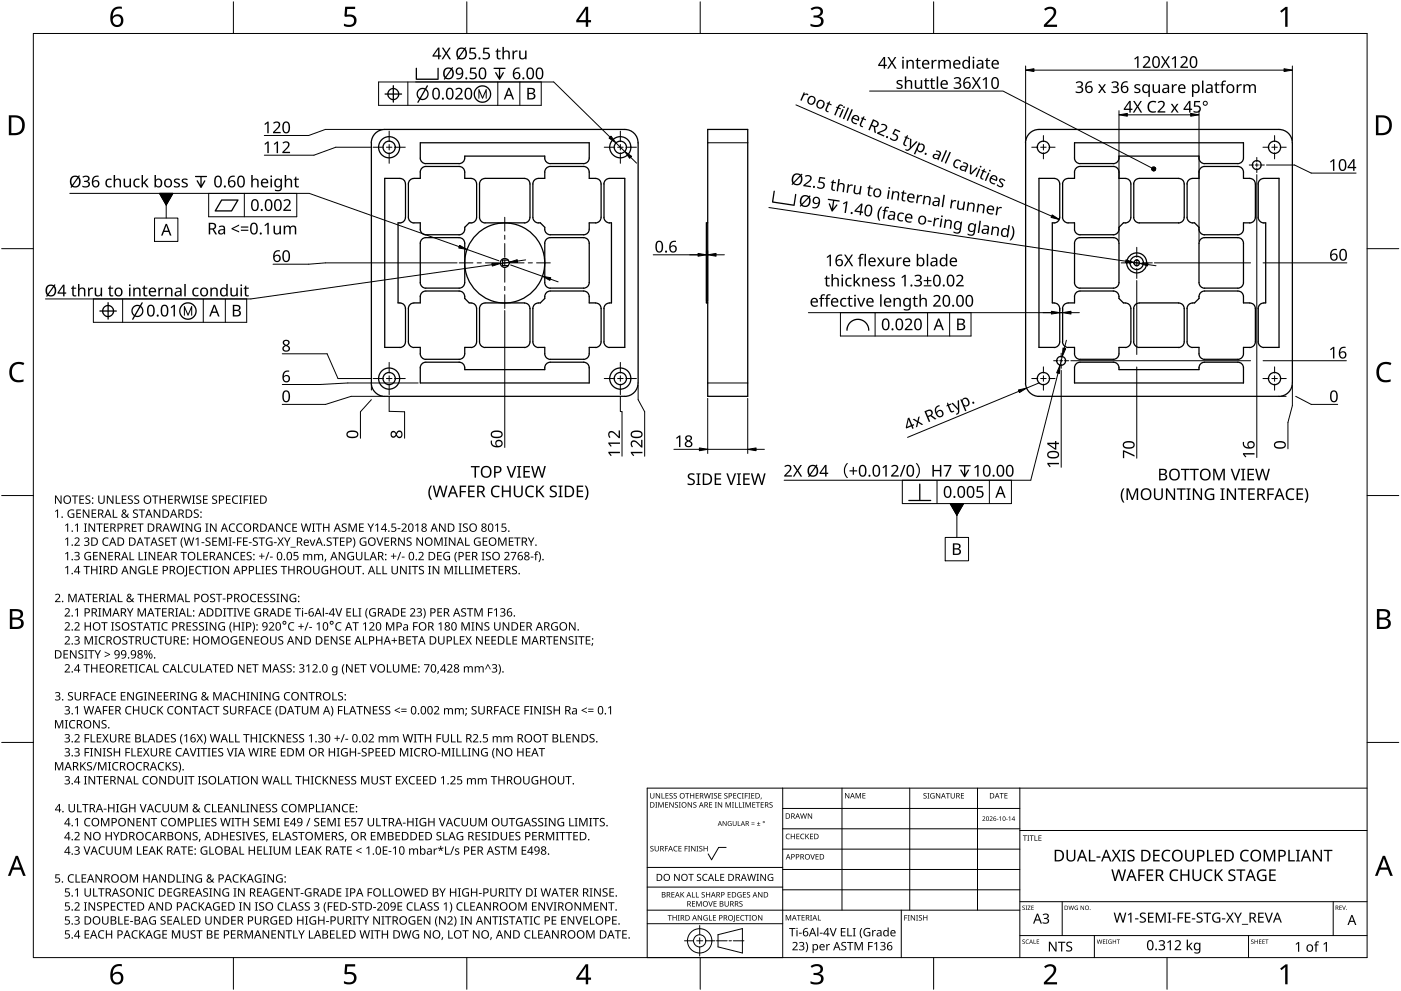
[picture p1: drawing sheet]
<svg xmlns="http://www.w3.org/2000/svg" width="420mm" height="297mm" viewBox="0 0 420 297" stroke-linecap="round" stroke-linejoin="round" font-family="sans-serif">
<g fill="none" stroke="#000" stroke-width=".38">
<path d="M115.4 38.8a4 4 0 0 0-4.1 4M115.4 38.8h72M187.4 38.8a4 4 0 0 1 3.9 4M212.2 38.8h12v80h-12zM311.6 38.8a4 4 0 0 0-4 4v72a4.1 4.1 0 0 0 4 4M383.5 38.8a4 4 0 0 1 4.1 4v72a4 4 0 0 1-4.1 4M383.6 38.8h-72M111.4 42.8v72M119.9 53.5a1.58 1.58 0 0 1 1.7 1.6M119.9 53.5h-4.5v50.6l4.5 .1 .9-.3 .6-.6 .2-.8v-10M121.6 55.1v10a1.73 1.73 0 0 1-2.2 1.7v24h.5M122.5 55.1v10"/>
<path d="M124.1 53.5a1.63 1.63 0 0 0-1.6 1.6M127.7 49.9l-1.2 .5a3.2 3.2 0 0 0-.5 3.1h-1.9M127.7 49.9h10M137.7 49.9a1.66 1.66 0 0 1 1.7 1.7v1.9h1.9M137.7 49l-10 .1-.8-.3a1.64 1.64 0 0 1-.9-1.4v-4.6h50.7l-.1 5-.7 1-.9 .3M141.3 53.5a1.59 1.59 0 0 1 1.6 1.6M142.9 55.1v10M143.8 55.1v10l.2 .9a1.6 1.6 0 0 0 1.5 .8h11.8l1.2-.5 .4-1.2v-10M145.5 53.5a1.62 1.62 0 0 0-1.7 1.6M145.5 53.5h11.8M157.3 53.5a1.59 1.59 0 0 1 1.6 1.6M159.8 55.1v10"/>
<path d="M161.5 53.5a1.62 1.62 0 0 0-1.7 1.6M165 49.9l-1.1 .5a3.2 3.2 0 0 0-.5 3.1h-1.9M165 49.9h10M175 49.9a1.66 1.66 0 0 1 1.7 1.7v1.9h1.9M175 49l-10 .1-1.1-.6a1.94 1.94 0 0 1-.5-1.7h-24v.6a1.7 1.7 0 0 1-1.7 1.7M178.6 53.5a1.59 1.59 0 0 1 1.7 1.6M180.3 55.1l-.1 10.5-.4 .7-.8 .5h-2.3v1.9M181.1 55.1v10l.5 1.2a1.88 1.88 0 0 0 1.8 .5v24h-.6M182.8 53.5a1.68 1.68 0 0 0-1.7 1.6M182.8 53.5h4.6v50.6l-4.6 .1-.8-.3-.6-.6-.3-.8v-10M191.4 42.8v72M316.1 53.5a1.59 1.59 0 0 1 1.7 1.6"/>
<path d="M316.1 53.5h-4.5v50.6l4.5 .1 .9-.3 .6-.6 .2-.8v-10M317.8 55.1v10l-.5 1.2a1.87 1.87 0 0 1-1.7 .5v24h.5M318.7 55.1v10M320.3 53.5a1.68 1.68 0 0 0-1.7 1.6M323.9 49.9l-1.2 .5a3.3 3.3 0 0 0-.5 3.1h-1.9M323.9 49.9h10M333.9 49.9a1.67 1.67 0 0 1 1.7 1.7v1.9h1.9M333.9 49l-10 .1-.8-.3-.6-.6-.3-.8v-4.6h50.7v4.6a1.7 1.7 0 0 1-1.7 1.7M337.5 53.5a1.6 1.6 0 0 1 1.6 1.6M339.1 55.1v10M340 55.1v10l.5 1.2 1.2 .5h11.8M341.7 53.5a1.67 1.67 0 0 0-1.7 1.6"/>
<path d="M341.7 53.5h11.8M353.4 53.5a1.61 1.61 0 0 1 1.7 1.6M355.1 55.1v10.5l-.8 1-.9 .2M356 55.1v10l.5 1.2a1.88 1.88 0 0 0 1.7 .5l1.4 1.3v.6M357.7 53.5a1.67 1.67 0 0 0-1.7 1.6M361.2 49.9l-1.1 .5a3.3 3.3 0 0 0-.5 3.1h-1.9M361.2 49.9h10M371.2 49.9a1.67 1.67 0 0 1 1.7 1.7v1.9h1.9M371.2 49h-10.4l-1-.8-.2-1.4h-24v.6a1.7 1.7 0 0 1-1.7 1.7M374.8 53.5a1.62 1.62 0 0 1 1.7 1.6M376.5 55.1l-.1 10.5-.4 .7-.8 .5h-2.3v1.9M377.3 55.1v10l.5 1.2a1.88 1.88 0 0 0 1.8 .5v24h-.6"/>
<path d="M379 53.5a1.67 1.67 0 0 0-1.7 1.6M379 53.5h4.6v50.6l-4.6 .1-.8-.3-.6-.6-.3-.8v-10M122.5 65.1l.2 .9 .6 .6 .8 .2h1.9v1.9M126 68.7l.5 1.2 1.2 .5M126 72.9v11.8l.5 1.2 1.2 .5h10M137.7 71.2a1.65 1.65 0 0 1 1.7 1.7M137.7 71.2l-10.5 .1-.9 .8-.3 .8M137.7 70.4h-10M139.4 68.7l-.5 1.2-1.2 .5M139.4 72.9v11.8a1.69 1.69 0 0 1-1.7 1.7M142.9 65.1l-.4 1.2a1.87 1.87 0 0 1-1.8 .5l-1.3 1.3v.6M152.4 78h-1.7v1.6h1.7"/>
<path d="M159.8 65.1l.5 1.2a1.86 1.86 0 0 0 1.7 .5l1.4 1.3v.6M163.4 68.7l.5 1.2 1.1 .5M163.4 72.9v11.8l.5 1.2 1.1 .5h10M165 70.4h10M175 71.2a1.66 1.66 0 0 1 1.7 1.7M175 71.2l-10.4 .1-1 .8-.2 .8M176.7 68.7l-.5 1.2-1.2 .5M176.7 72.9l-.1 12.2-.7 1-.9 .3M212.2 66.8h-.4v24h.4M318.6 65.1l.3 .9 .6 .6 .8 .2h1.9v1.9M322.2 68.7l.5 1.2 1.2 .5M322.2 72.9v11.8l.5 1.2 1.2 .5h10"/>
<path d="M333.9 71.2a1.66 1.66 0 0 1 1.7 1.7M333.9 71.2l-10.4 .1-1 .8-.3 .8M333.9 70.4h-10M335.6 68.7l-.5 1.2-1.2 .5M335.6 72.9v11.8l-.5 1.2-1.2 .5M339.1 65.1l-.4 1.2a1.87 1.87 0 0 1-1.8 .5l-1.3 1.3v.6M340.6 79.6h.1M340.9 79.7h.1M341 78h-.2M341.1 78h-.5M341.2 79.6h-.6M359.6 68.7l.5 1.2 1.1 .5"/>
<path d="M359.6 72.9v11.8l.5 1.2 1.1 .5h10M361.2 70.4h10M371.2 71.2a1.67 1.67 0 0 1 1.7 1.7M371.2 71.2l-10.4 .1-1 .8-.2 .8M372.9 68.7l-.5 1.2-1.2 .5M372.9 72.9v11.8l-.5 1.2-1.2 .5M119.9 90.8a1.58 1.58 0 0 1 1.7 1.7M122.5 92.5v10M124.1 90.8a1.62 1.62 0 0 0-1.6 1.7M127.7 87.2l-1.2 .5a3.2 3.2 0 0 0-.5 3.1h-1.9M127.7 87.2h10M137.7 87.2a1.77 1.77 0 0 1 1.7 2.3l1.3 1.3h.6"/>
<path d="M141.3 90.8a1.58 1.58 0 0 1 1.6 1.7M142.9 92.5v10M143.8 92.5v10l.5 1.1 1.2 .6 11.8-.1a1.62 1.62 0 0 0 1.6-1.6v-10M145.5 90.8a1.61 1.61 0 0 0-1.7 1.7M145.5 90.8h11.8M157.3 90.8a1.58 1.58 0 0 1 1.6 1.7M159.8 92.5v10M161.5 90.8a1.61 1.61 0 0 0-1.7 1.7M165 87.2l-1.1 .5-.5 .8v1l-1.4 1.3h-.5M175 87.2a1.66 1.66 0 0 1 1.7 1.7v1.9h1.9M175 87.2h-10M178.6 90.8a1.59 1.59 0 0 1 1.7 1.7"/>
<path d="M180.3 92.5l-.1 10.4-.4 .7-.8 .5h-2.3a3.3 3.3 0 0 1-.5 3.1l-1.2 .5M182.8 90.8a1.67 1.67 0 0 0-1.7 1.7M316.1 90.8a1.59 1.59 0 0 1 1.7 1.7M318.7 92.5v10M320.3 90.8a1.67 1.67 0 0 0-1.7 1.7M323.9 87.2l-1.2 .5a3.3 3.3 0 0 0-.5 3.1h-1.9M323.9 87.2h10M333.9 87.2a1.77 1.77 0 0 1 1.7 2.3l1.3 1.3h.6M337.5 90.8a1.59 1.59 0 0 1 1.6 1.7M339.1 92.5v10M340 92.5v10l.5 1.1 1.2 .6 11.8-.1M341.7 90.8a1.66 1.66 0 0 0-1.7 1.7"/>
<path d="M353.4 90.8a1.61 1.61 0 0 1 1.7 1.7M353.5 90.8h-11.8M355.1 92.5v10.4l-.8 1-.9 .3M356 92.5v10l.2 .8a1.63 1.63 0 0 0 1.5 .8h1.9v1.9l.2 .9 .6 .6 .8 .2M357.7 90.8a1.66 1.66 0 0 0-1.7 1.7M361.2 87.2l-1.1 .5-.5 .8v1l-1.4 1.3h-.5M371.2 87.2a1.67 1.67 0 0 1 1.7 1.7v1.9h1.9M371.2 87.2h-10M374.8 90.8a1.61 1.61 0 0 1 1.7 1.7M376.5 92.5v10l-.3 .8a1.63 1.63 0 0 1-1.4 .8h-1.9v1.9l-.2 .9-.6 .6-.9 .2M379 90.8a1.66 1.66 0 0 0-1.7 1.7M111.3 114.8a4.1 4.1 0 0 0 4.1 4"/>
<path d="M122.5 102.5l.2 .8 .6 .6 .8 .3 1.9-.1v1.9l.3 .9 .6 .6 .8 .2M126 110.2v4.6h50.7v-4.6M137.7 108.6a1.65 1.65 0 0 1 1.7 1.7M137.7 108.6h-10.5l-.9 .8-.3 .9M137.7 107.7h-10M139.4 110.2v.6h24v-.6M142.9 102.5l-.2 .8-.6 .6-.8 .3-1.9-.1a3.3 3.3 0 0 1-.5 3.1l-1.2 .5M159.8 102.5l.2 .8 .6 .6 .9 .3 1.9-.1v1.9l.2 .9 .6 .6 .8 .2M165 107.7h10M175 108.6a1.65 1.65 0 0 1 1.7 1.7M175 108.6h-10.4l-1 .8-.2 .9M187.4 118.8h-72"/>
<path d="M191.3 114.8a4 4 0 0 1-3.9 4M311.6 118.8h72M318.6 102.5l.3 .8a1.63 1.63 0 0 0 1.4 .8h1.9v1.9l.3 .9 .6 .6 .8 .2M322.2 110.2v4.6h50.7v-4.6M333.9 108.6a1.66 1.66 0 0 1 1.7 1.7M333.9 108.6h-10.4l-1 .8-.3 .9M333.9 107.7h-10M335.6 110.2v.6h24v-.6M339.1 102.5l-.2 .8a1.59 1.59 0 0 1-1.4 .8h-1.9v1.9l-.2 .9-.7 .6-.8 .2M361.2 107.7h10M371.2 108.6a1.66 1.66 0 0 1 1.7 1.7M371.2 108.6h-10.4l-1 .8-.2 .9"/>
<circle cx="116.7" cy="44.1" r="3.2"/>
<circle cx="116.7" cy="44.1" r="1.84"/>
<circle cx="186" cy="44.1" r="3.2"/>
<circle cx="186" cy="44.1" r="1.84"/>
<circle cx="312.9" cy="44.1" r="1.84"/>
<circle cx="376.9" cy="49.5" r="1.33"/>
<circle cx="382.2" cy="44.1" r="1.83"/>
<circle cx="151.4" cy="78.8" r="1.34"/>
<circle cx="151.4" cy="78.8" r="12"/>
<circle cx="340.9" cy="78.8" r="2.01"/>
<circle cx="340.9" cy="78.8" r=".84"/>
<circle cx="340.9" cy="78.8" r="3"/>
<circle cx="116.7" cy="113.5" r="3.2"/>
<circle cx="116.7" cy="113.5" r="1.83"/>
<circle cx="186" cy="113.5" r="3.2"/>
<circle cx="186" cy="113.5" r="1.83"/>
<circle cx="312.9" cy="113.5" r="1.83"/>
<circle cx="318.2" cy="108.1" r="1.34"/>
<circle cx="382.2" cy="113.5" r="1.83"/>
</g>
<path d="M224.2 42.8h-12M212.2 114.8h12" fill="none" stroke="#000" stroke-width=".3"/>
<path d="M10 10h400v277h-400z" fill="none" stroke="#000" stroke-width=".3"/>
<g fill="none" stroke="#000" stroke-width=".3">
<path d="M70 .5v9.5M140 .5v9.5M210 .5v9.5M280 .5v9.5M350 .5v9.5M.5 74.5h9.5M419.5 74.5h-9.5M.5 148.5h9.5M410 148.5h9.5M10 222.5h-9.5M410 222.5h9.5M70 287v9.5"/>
<path d="M140 287v9.5M210 287v9.5M280 287v9.5M350 287v9.5"/>
</g>
<g fill="#000">
<path d="M103.5 2h3v.7h-2.4l-.1 1.7a2.01 2.01 0 0 1 3 1.7 2.01 2.01 0 0 1-2.8 2l-1.1-.3v-.7a1.93 1.93 0 0 0 3-.6 1.37 1.37 0 0 0-.5-1.4 1.37 1.37 0 0 0-1.4-.1l-.5 .1-.4-.3zM243.1 2.6a2.32 2.32 0 0 1 3.7 .5 1.46 1.46 0 0 1-1.2 1.8 1.59 1.59 0 0 1 1.4 1.8 1.59 1.59 0 0 1-1.8 1.4l-2.1-.3v-.7a2.12 2.12 0 0 0 3.1-.5 1.21 1.21 0 0 0-1.6-1.3h-.6v-.7a1.53 1.53 0 0 0 2.1-1.1 1.49 1.49 0 0 0-2.6-.4zM313.1 2.7a2.03 2.03 0 0 1 2.1-.8 2.03 2.03 0 0 1 1.6 1.7 3.9 3.9 0 0 1-1.6 2.5l-1.2 1.3h3v.7h-3.9v-.6l1.5-1.6a2.56 2.56 0 0 0 1.3-2.9 1.62 1.62 0 0 0-2.4 .2zM383.9 3.3l1.6-1.2h.6v5.9h-.7l.1-5.2-1.2 1zM3.5 109.3a3.3 3.3 0 0 1 3.8-.5l-.3 .7a2.26 2.26 0 0 0-2.6 0 2.26 2.26 0 0 0-.8 2.6 2.12 2.12 0 0 0 3.1 1.7l.4-.1v.7a2.98 2.98 0 0 1-3.4-.4 2.98 2.98 0 0 1-.8-3.3zM413.5 109.3a3.3 3.3 0 0 1 3.8-.5l-.3 .7a2.26 2.26 0 0 0-2.7 0 2.26 2.26 0 0 0-.7 2.6 2.12 2.12 0 0 0 3.1 1.7l.4-.1v.7a2.98 2.98 0 0 1-3.4-.4 2.98 2.98 0 0 1-.8-3.3zM103.5 289h3v.7h-2.4l-.1 1.7a2.01 2.01 0 0 1 3 1.7 2.01 2.01 0 0 1-2.8 2l-1.1-.4v-.6a1.93 1.93 0 0 0 3-.7 1.37 1.37 0 0 0-.5-1.3 1.37 1.37 0 0 0-1.4-.1l-.5 .1-.4-.3zM243.1 289.6a2.32 2.32 0 0 1 3.7 .5 1.46 1.46 0 0 1-1.2 1.8 1.59 1.59 0 0 1 1.4 1.8 1.59 1.59 0 0 1-1.8 1.4l-2.1-.3v-.7a2.12 2.12 0 0 0 3.1-.5 1.21 1.21 0 0 0-1.6-1.4h-.6v-.6a1.53 1.53 0 0 0 2.1-1.1 1.49 1.49 0 0 0-2.6-.4zM313.1 289.7a2.03 2.03 0 0 1 2.1-.8 2.03 2.03 0 0 1 1.6 1.7 3.9 3.9 0 0 1-1.6 2.5l-1.2 1.3h3v.7h-3.9v-.7l1.5-1.5a2.56 2.56 0 0 0 1.3-2.9 1.62 1.62 0 0 0-2.4 .2zM383.9 290.3l1.6-1.2h.6v5.9h-.7l.1-5.2-1.2 1z"/>
<path d="M33.9 2.6a2.88 2.88 0 0 1 2.6-.6v.7a2.02 2.02 0 0 0-2.6 2.3 1.83 1.83 0 0 1 2.5-.3 1.83 1.83 0 0 1 .3 2.6 2.07 2.07 0 0 1-2.5 .6 2.07 2.07 0 0 1-1.1-2.4 4 4 0 0 1 .8-2.9zM33.8 6.2a1.3 1.3 0 0 0 2.6 0 1.3 1.3 0 0 0-2.6 0z"/>
<path d="M175.6 2h.8v4h.9v.7h-.9v1.3h-.7v-1.3h-2.9v-.6zM175.7 2.8l-2.2 3.2h2.2z"/>
<path d="M2.6 34.6h1.9a2.99 2.99 0 0 1 2.9 3 2.99 2.99 0 0 1-3.1 2.9h-1.7zM3.4 35.2v4.7h.8a2.35 2.35 0 0 0 2.4-2.1 2.35 2.35 0 0 0-1.9-2.6z"/>
<path d="M412.6 34.6h1.9a2.68 2.68 0 0 1 2.9 2.9 2.78 2.78 0 0 1-3.1 3h-1.7zM413.4 35.2v4.7h.8a2.35 2.35 0 0 0 2.4-2.1 2.35 2.35 0 0 0-2-2.6z"/>
<path d="M3 182.6h1.7a1.68 1.68 0 0 1 2.2 1.7 1.37 1.37 0 0 1-1.1 1.1 1.61 1.61 0 0 1 1.3 2 1.61 1.61 0 0 1-2 1.1h-2.1zM3.7 185.7v2.2h1.2a1.13 1.13 0 0 0 1.4-1.1 1.13 1.13 0 0 0-1.4-1.1zM3.7 183.2v1.9h1.1a1.02 1.02 0 0 0 1.3-1 1.02 1.02 0 0 0-1.4-.9z"/>
<path d="M412.9 182.6h1.7a1.68 1.68 0 0 1 2.3 1.7 1.37 1.37 0 0 1-1.1 1.1 1.61 1.61 0 0 1 1.3 2 1.61 1.61 0 0 1-2.1 1.1h-2.1zM413.7 185.7v2.2h1.2a1.13 1.13 0 0 0 1.4-1.1 1.13 1.13 0 0 0-1.5-1.1zM413.7 183.2v1.9h1.1a1.02 1.02 0 0 0 1.3-1 1.02 1.02 0 0 0-1.4-.9z"/>
<path d="M4.7 256.5h.7l2.3 6h-.8l-.7-1.8h-2.4l-.7 1.8h-.7zM5 257.3l-.9 2.7h1.9z"/>
<path d="M414.7 256.5h.7l2.3 6h-.8l-.7-1.8h-2.4l-.7 1.8h-.7zM415 257.3l-.9 2.7h1.9z"/>
<path d="M33.9 289.6a2.88 2.88 0 0 1 2.6-.6v.7a2.02 2.02 0 0 0-2.6 2.3 1.83 1.83 0 0 1 2.5-.3 1.83 1.83 0 0 1 .3 2.6 2.07 2.07 0 0 1-2.5 .6 2.07 2.07 0 0 1-1.1-2.4 4 4 0 0 1 .8-2.9zM33.8 293.2a1.3 1.3 0 0 0 2.6 0 1.3 1.3 0 0 0-2.6 0z"/>
<path d="M175.6 289h.8v4h.9v.7h-.9v1.3h-.7v-1.3h-2.9v-.6zM175.7 289.8l-2.2 3.2h2.2z"/>
</g>
<g fill="none" stroke="#000" stroke-width=".3">
<path d="M234.7 236.2v50.8h-40.6v-50.8h215.9M252.5 236.2v36.6M272.8 236.2v36.6M293.2 236.2v36.6M305.9 236.2v50.8M217.8 254h-2.3l-2.1 3.7-1-1.8M234.7 242.3h71.2M234.7 254.5h71.2M305.9 248.4h-71.2M410 248.9h-104.1M194.1 272.8h111.8M209.8 277.4v2.8"/>
<path d="M234.7 276.9h-40.6M234.7 265.9h-40.6M234.7 260h-40.6M270.3 272.8v14.2M305.9 260.6h-71.2M305.9 266.7h-71.2M305.9 270.3h104.1M318.6 270.3v10.1M399.8 270.3v10.1M205.3 282h2.7M208.9 282h1.9M209.8 281.1v1.8"/>
<path d="M209.8 283.8v2.8M214.4 282h-2.7M214.9 282h3.2M215.3 280.2l7.3-1.9v7.3l-7.3-1.8zM218.6 282h.8M223.1 282h-3.2M328.2 280.4v6.6M374.4 280.4v6.6M410 280.4h-104.1"/>
<circle cx="209.8" cy="282" r="3.7"/>
<circle cx="209.8" cy="282" r="1.83"/>
</g>
<g fill="#000">
<path d="M195 237.7h.2v1.1a.42 .42 0 0 0 .4 .4 .42 .42 0 0 0 .4-.4v-1.1h.2v1.1a.62 .62 0 0 1-.6 .6 .62 .62 0 0 1-.6-.6zM196.7 237.7h.2l.9 1.4v-1.4h.2v1.6h-.3l-.8-1.3v1.3h-.2zM198.4 237.7h.2v1.5h.7v.1h-.9zM199.6 237.7h.9v.2h-.7v.5h.6v.2h-.6v.6h.7v.1h-.9zM200.8 237.9l.6-.2 .3 .1v.2a.38 .38 0 0 0-.5-.2 .38 .38 0 0 0-.2 .5 .38 .38 0 0 0 .5 .2l.3 .3-.2 .4-.7 .1h-.2l.1-.2a.41 .41 0 0 0 .6 .1 .41 .41 0 0 0 .1-.5 .41 .41 0 0 0-.5-.2zM202.1 237.9l.5-.2 .4 .1-.1 .2a.38 .38 0 0 0-.5-.2 .38 .38 0 0 0-.2 .5 .38 .38 0 0 0 .5 .2l.3 .3-.1 .4-.7 .1h-.2l.1-.2a.41 .41 0 0 0 .5 .1 .41 .41 0 0 0 .2-.5 .41 .41 0 0 0-.6-.2zM205.5 237.7h1.2v.2h-.5v1.4h-.2v-1.4h-.5zM207 237.7h.2v.7h.8v-.7h.2v1.6h-.2v-.7h-.8v.7h-.2zM208.6 237.7h.9v.2h-.7v.5h.7v.2h-.7v.6h.7v.1h-.9zM211.1 237.7h.2l.4 1.4 .3-1.4h.2l.4 1.4 .4-1.4h.2l-.5 1.6h-.2l-.4-1.3-.3 1.3h-.3zM213.3 237.7h.6l-.2 .2v1.3l.2 .1h-.6l.2-.1v-1.3zM214.2 237.9l.5-.2 .4 .1-.1 .2a.38 .38 0 0 0-.5-.2 .38 .38 0 0 0-.2 .5 .38 .38 0 0 0 .5 .2l.3 .3-.1 .4-.7 .1h-.2l.1-.2a.41 .41 0 0 0 .5 .1 .41 .41 0 0 0 .2-.5 .41 .41 0 0 0-.6-.2z"/>
<path d="M215.4 237.7h.9v.2h-.7v.5h.7v.2h-.7v.6h.7v.1h-.9zM217.3 237.9l.5-.2 .4 .1-.1 .2a.38 .38 0 0 0-.5-.2 .38 .38 0 0 0-.2 .5 .38 .38 0 0 0 .5 .2l.3 .3-.2 .4-.6 .1h-.2l.1-.2a.41 .41 0 0 0 .5 .1 .41 .41 0 0 0 .2-.5 .41 .41 0 0 0-.6-.2zM219.9 237.7h.9v.2h-.7v.5h.7v.2h-.7v.6h.7v.1h-.9zM221.3 237.9l.6-.2 .4 .1-.1 .2a.66 .66 0 0 0-.9 .6 .66 .66 0 0 0 .9 .5 .77 .77 0 0 1-1.1-.1 .77 .77 0 0 1 .2-1.1zM222.5 237.7h.5l-.1 .2v1.3l.1 .1h-.5l.2-.1v-1.3zM223.4 237.7h.9v.2h-.7v.6h.6v.2h-.6v.6h-.2zM224.4 237.7h.6l-.2 .2v1.3l.2 .1h-.6l.2-.1v-1.3zM225.3 237.7h.9v.2h-.7v.5h.7v.2h-.7v.6h.7v.1h-.9zM228.2 239.1h.2l-.3 .5zM253.4 237.7h.3l.8 1.3v-1.3h.2v1.6h-.2l-.9-1.3v1.3h-.2zM256.6 237.7h.3l.5 1.3 .5-1.3h.3v1.6h-.2v-1.4l-.7 1.4-.5-1.4v1.4h-.2zM258.6 237.7h1v.2h-.7v.5h.6v.2h-.6v.5h.7v.2h-1z"/>
<path d="M277 237.9l.6-.2 .3 .1-.1 .2a.38 .38 0 0 0-.5-.2 .38 .38 0 0 0-.1 .5 .38 .38 0 0 0 .5 .2l.2 .3-.1 .4-.7 .1h-.2l.1-.2a.41 .41 0 0 0 .6 .1 .41 .41 0 0 0 .1-.5 .41 .41 0 0 0-.5-.2zM278.1 237.7h.6l-.2 .2v1.3l.2 .1h-.6l.2-.1v-1.3zM279.2 237.9l.7-.2 .4 .1-.1 .2a.67 .67 0 0 0-1 .5 .67 .67 0 0 0 .9 .6v-.4h-.4v-.2h.6v.8a.88 .88 0 0 1-1.2-.2 .88 .88 0 0 1 .1-1.2zM280.7 237.7h.2l.9 1.4v-1.4h.2v1.6h-.3l-.8-1.3v1.3h-.2zM283.7 237.7h1.2v.2h-.5v1.4h-.2v-1.4h-.5zM285.1 237.7h.2v1.1a.42 .42 0 0 0 .4 .4 .42 .42 0 0 0 .4-.4v-1.1h.2v1.1a.62 .62 0 0 1-.6 .6 .62 .62 0 0 1-.6-.6zM288.2 237.7h.9v.2h-.7v.5h.7v.2h-.7v.6h.7v.1h-.9zM299.8 237.7h1.2v.2h-.5v1.4h-.2v-1.4h-.5zM301.2 237.7h.9v.2h-.7v.5h.7v.2h-.7v.5h.7v.2h-.9zM195.1 253.7l.6-.2 .3 .1-.1 .2a.38 .38 0 0 0-.5-.1 .38 .38 0 0 0-.1 .5 .38 .38 0 0 0 .4 .2l.3 .2-.1 .5-.7 .1-.2-.1 .1-.1a.41 .41 0 0 0 .6 .1 .41 .41 0 0 0 .1-.6 .41 .41 0 0 0-.6-.2zM196.5 240.4h.6l-.2 .2v1.3l.2 .2h-.6l.2-.2v-1.3zM196.3 253.6h.2v1a.42 .42 0 0 0 .5 .4 .42 .42 0 0 0 .4-.4v-1h.2v1a.62 .62 0 0 1-.6 .6 .62 .62 0 0 1-.7-.6z"/>
<path d="M197.4 240.4h.3l.5 1.4 .5-1.4h.3v1.7h-.2l.1-1.5-.8 1.5-.5-1.5v1.5h-.2zM199.4 253.6h.9v.1h-.7v.6h.7v.2h-.7v.7h-.2zM199.5 240.4h.9v.2h-.7v.5h.6v.2h-.6v.6h.7v.2h-.9zM200.7 240.4h.3l.8 1.4v-1.4h.2v1.7h-.2l-.9-1.4v1.4h-.2zM202.2 253.8l.4-.3 .6 .1-.1 .2-.4-.1a.66 .66 0 0 0-.5 .9 .66 .66 0 0 0 .9 .4 .77 .77 0 0 1-1.1-.1 .77 .77 0 0 1 .2-1.1zM202.5 240.6l.5-.2 .3 .1v.2a.38 .38 0 0 0-.5-.2 .38 .38 0 0 0-.2 .5 .38 .38 0 0 0 .5 .2 .51 .51 0 0 1 .1 .9 .51 .51 0 0 1-.8-.3l.1 .1a.41 .41 0 0 0 .5 0 .41 .41 0 0 0 .1-.5 .41 .41 0 0 0-.5-.2zM203.6 240.4h.6l-.2 .2v1.3l.2 .2h-.6l.2-.2v-1.3zM203.5 253.6h.9v.1h-.7v.6h.6v.1h-.6v.6h.7v.2h-.9zM205.3 253.6h.9v.1h-.7v.6h.7v.2h-.7v.7h-.2zM206.4 253.6h.6l-.2 .1v1.3l.2 .2h-.6l.2-.2v-1.3zM206.2 240.4h.3l.8 1.4v-1.4h.2v1.7h-.2l-.9-1.4v1.4h-.2zM207.3 253.6h.2l.9 1.3v-1.3h.2v1.6h-.3l-.9-1.4 .1 1.4h-.2z"/>
<path d="M208 240.6l.5-.2 .4 .1-.1 .2a.38 .38 0 0 0-.5-.2 .38 .38 0 0 0-.2 .5 .38 .38 0 0 0 .5 .2 .51 .51 0 0 1 .1 .9 .51 .51 0 0 1-.8-.3l.1 .1a.41 .41 0 0 0 .5 0 .41 .41 0 0 0 .1-.5 .41 .41 0 0 0-.5-.2zM208.9 253.6h.6l-.2 .1v1.3l.2 .2h-.6l.2-.2v-1.3zM209.8 253.7l.5-.2 .3 .1v.2a.38 .38 0 0 0-.5-.1 .38 .38 0 0 0-.2 .5 .38 .38 0 0 0 .5 .2l.3 .2-.2 .5-.7 .1-.1-.1 .1-.1a.41 .41 0 0 0 .5 .1 .41 .41 0 0 0 .1-.6 .41 .41 0 0 0-.5-.2zM211 253.6h.2v.7h.8v-.7h.2v1.6h-.2v-.8h-.8v.8h-.2zM212.7 240.4h.9v.2h-.7v.5h.6v.2h-.6v.6h.7v.2h-.9zM214.4 240.4h.6l-.2 .2v1.3l.2 .2h-.6l.2-.2v-1.3zM215.3 240.4h.2l.9 1.4v-1.4h.2v1.7h-.3l-.8-1.4v1.4h-.2zM216.7 246.1h.2l.8 1.2v-1.2h.2v1.5h-.2l-.8-1.2v1.2h-.2zM217.6 240.4h.3l.5 1.4 .5-1.4h.3v1.7h-.2v-1.5l-.7 1.5-.5-1.5v1.5h-.2zM218.4 246.3l1-.1-.2 .1a.6 .6 0 0 0-.8 .5 .6 .6 0 0 0 .8 .6v-.4l-.3-.2h.5v.7a.8 .8 0 0 1-1-.2 .8 .8 0 0 1 0-1zM219.5 240.4h.6l-.2 .2v1.3l.2 .2h-.6l.2-.2v-1.3zM220.4 240.4h.2v1.5h.7v.2h-.9z"/>
<path d="M219.8 246.1h.1v.9a.38 .38 0 0 0 .4 .4 .38 .38 0 0 0 .4-.4v-.9h.2v.9a.56 .56 0 0 1-.6 .6 .56 .56 0 0 1-.5-.6zM221.3 246.1h.1v1.3h.7v.2h-.8zM221.6 240.4h.2v1.5h.7v.2h-.9zM222.7 240.4h.6l-.2 .2v1.3l.2 .2h-.6l.2-.2v-1.3zM223.6 240.4h.3l.5 1.4 .5-1.4h.3v1.7h-.2v-1.5l-.7 1.5-.6-1.5 .1 1.5h-.2zM225.4 247l.9 .1zM225.4 246.6l.9 .1zM225.6 240.4h.9v.2h-.7v.5h.7v.2h-.7v.6h.7v.2h-.9zM227 247.4l1 .2zM226.7 240.4h1.2v.2h-.5v1.5h-.2v-1.5h-.5zM227.4 246.3l.2 .5h.4l-.4 .1v.4l-.2-.4h-.4l.4-.1zM228.1 240.4h1v.2h-.7v.5h.6v.2h-.6v.6h.7v.2h-1z"/>
<path d="M230.8 240.6l.6-.2 .3 .1-.1 .2a.38 .38 0 0 0-.5-.2 .38 .38 0 0 0-.1 .5 .38 .38 0 0 0 .5 .2 .51 .51 0 0 1 0 .9 .51 .51 0 0 1-.8-.3l.1 .1a.41 .41 0 0 0 .6 0 .41 .41 0 0 0 .1-.5 .41 .41 0 0 0-.5-.2zM235.8 250.1l.5-.2 .6 .1-.1 .2-.4-.1a.66 .66 0 0 0-.5 .8 .66 .66 0 0 0 .9 .4 .77 .77 0 0 1-1.1-.1 .77 .77 0 0 1 .1-1.1zM237.2 249.9h.2v.7h.8v-.7h.2v1.6h-.2v-.7h-.8v.7h-.2zM238.8 249.9h.9v.2h-.7v.5h.7v.2h-.7v.5h.7v.2h-.9zM240.2 250.1l.6-.2 .4 .1v.2a.66 .66 0 0 0-1 .5 .66 .66 0 0 0 1 .6 .77 .77 0 0 1-1.1-.1 .77 .77 0 0 1 .1-1.1zM240 243.8h.2l.3 1.4 .4-1.4h.2l.4 1.4 .3-1.4h.2l-.4 1.6h-.2l-.4-1.4-.4 1.4h-.2zM241.5 249.9h.2v.8l.7-.8h.3l-.7 .7 .7 .9h-.2l-.6-.7-.2 .7h-.2zM243 256h.2l.5 1.4 .5-1.4h.2l-.6 1.6h-.2zM242.3 243.8h.2l.9 1.3v-1.3h.1v1.6h-.2l-.9-1.3 .1 1.3h-.2zM242.9 249.9h.9v.2h-.7v.5h.7v.2h-.7v.5h.7v.2h-.9zM244.6 256h.9v.2h-.7v.5h.7v.2h-.7v.5h.7v.2h-.9zM294.6 244.8a.49 .49 0 0 1 .8 .1 .49 .49 0 0 1-.3 .7l-.3 .3 .7 .2h-.9l.4-.5a.37 .37 0 0 0 .3-.6 .37 .37 0 0 0-.6-.1z"/>
<path d="M296.8 244.8a.49 .49 0 0 1 .8 .1 .49 .49 0 0 1-.3 .7l-.3 .3 .7 .2h-.9l.3-.5a.37 .37 0 0 0 .4-.6 .37 .37 0 0 0-.6-.1zM298.9 245.5l.5 .1zM299.7 245l.5-.3v1.4h-.2v-1.2zM301.7 245.5l.5 .1zM302.4 245l.6-.3v1.4h-.2v-1.2zM306.8 250.4h1.2v.2h-.5v1.4h-.2v-1.4h-.5zM308.1 250.4h.6l-.2 .2v1.3l.2 .1h-.6l.2-.1v-1.3zM308.8 250.4h1.2v.2h-.5v1.4h-.2v-1.4h-.5zM310.2 250.4h.3v1.4h.7v.2h-1zM311.4 250.4h.9v.2h-.7v.5h.7v.2h-.7v.5h.7v.2h-.9zM319.8 254.7h.5v2.3a.9 .9 0 0 0 .9 .9 .9 .9 0 0 0 .9-.9v-2.3h.4v2.3a1.34 1.34 0 0 1-1.3 1.3 1.34 1.34 0 0 1-1.4-1.3zM326.6 254.7h.4v3.1h1.5v.4h-1.9z"/>
<path d="M328.8 256.7h1.2v.4h-1.2zM333.4 254.7h.5l.9 1.4 .8-1.4h.5l-1.1 1.7 1.2 1.8h-.5l-.9-1.5-1 1.5h-.4l1.1-1.8zM336.4 254.7h1.2v.3l-.4 .1v2.8l.4 .1v.2h-1.2v-.2l.4-.1v-2.8l-.4-.1zM338.3 255a1.65 1.65 0 0 1 1.9-.1l-.1 .3-.5-.1a.66 .66 0 0 0-1 .4 .66 .66 0 0 0 .7 .8 1.05 1.05 0 0 1 1 1.3 1.05 1.05 0 0 1-1.5 .6l-.7-.1v-.4l.7 .2a.69 .69 0 0 0 1.1-.5 .69 .69 0 0 0-.9-.8 1.01 1.01 0 0 1-.7-1.6zM345.8 254.7h2v.4h-1.5v1.1h1.4v.4h-1.4v1.2h1.5v.4h-2zM348.8 255.2a1.95 1.95 0 0 1 2.2-.3l-.2 .3a1.39 1.39 0 0 0-1.7 .3 1.39 1.39 0 0 0-.1 1.8l.8 .5 1.1-.1v.4a1.82 1.82 0 0 1-2.3-.6 1.82 1.82 0 0 1 .2-2.3zM355.4 254.7h.5v2.3a.9 .9 0 0 0 .9 .9 .9 .9 0 0 0 .9-.9v-2.3h.4v2.3a1.34 1.34 0 0 1-1.4 1.3 1.34 1.34 0 0 1-1.3-1.3zM362 254.7h.4v3.1h1.5v.4h-1.9zM364.5 254.7h2v.4h-1.5v1.1h1.4v.4h-1.4v1.2h1.5v.4h-2zM372.3 255.2a1.95 1.95 0 0 1 2.2-.3l-.1 .3a1.39 1.39 0 0 0-1.8 .3 1.39 1.39 0 0 0-.1 1.8l.8 .5 1.1-.1v.4a1.82 1.82 0 0 1-2.3-.6 1.82 1.82 0 0 1 .2-2.3zM379 254.7h.6l1.1 2.9 1.1-2.9h.7v3.5h-.5l.1-3-1.2 3h-.4l-1.1-3v3h-.4zM386.4 254.7h.4v3.1h1.5v.4h-1.9z"/>
<path d="M388.6 254.7h1.3v.3l-.4 .1v2.8l.4 .1v.2h-1.3v-.2l.4-.1v-2.8l-.4-.1zM393.7 254.7h.5l1.9 2.9-.1-2.9h.5v3.5h-.6l-1.8-2.9v2.9h-.4zM397 254.7h2.6v.4h-1.1v3.1h-.4v-3.1h-1.1zM200.2 274.3h1.3v.2h-.6v1.4h-.2v-1.4h-.5zM201.4 267.4h.9v.2h-.7v.5h.6v.1h-.6v.6h.7v.2h-.9zM201.7 274.3h.2v.7h.8v-.7h.2v1.6h-.2v-.7h-.8v.7h-.2zM202.2 261.9h.3l1.1 1.8v-1.8h.2v2.1h-.3l-1.1-1.7v1.7h-.2zM203.2 274.3h.6l-.2 .2v1.3l.2 .1h-.6l.2-.1v-1.3zM204.1 267.4h.2v.8l.7-.8h.2l-.6 .7 .7 .9h-.3l-.6-.8-.1 .8h-.2zM206.4 261.9h1.6v.3h-.6v1.8h-.3v-1.8h-.7zM207.5 267.4h.2v1.4h.7v.2h-.9zM207.5 270.1h.9v.2h-.7v.5h.7v.2h-.7v.6h.7v.1h-.9z"/>
<path d="M208.7 267.4h.2v1.4h.7v.2h-.9zM208.8 270.1h.3l.5 1.3 .5-1.3h.3v1.6h-.2v-1.4l-.7 1.4-.5-1.4v1.4h-.2zM209.1 262.1l.4-.2 .8 .1-.3 .2a.44 .44 0 0 0-.7 .2 .44 .44 0 0 0 .5 .5l.5 .5-.3 .6a.71 .71 0 0 1-1-.3l.3 .1a.47 .47 0 0 0 .7-.3 .47 .47 0 0 0-.6-.5l-.4-.3zM209.3 274.3h.2l.9 1.3-.1-1.3h.2v1.6h-.2l-.9-1.3v1.3h-.1zM210.5 267.5l.5-.1 .4 .1-.1 .1a.38 .38 0 0 0-.5-.1 .38 .38 0 0 0-.2 .5 .38 .38 0 0 0 .5 .2l.3 .3-.1 .4-.7 .1-.2-.1 .1-.1a.41 .41 0 0 0 .5 .1 .41 .41 0 0 0 .2-.6 .41 .41 0 0 0-.6-.1zM210.9 262.2l.7-.3 .6 .1-.1 .3a.85 .85 0 0 0-1.2 .7 .85 .85 0 0 0 1.2 .8v.2a1.1 1.1 0 0 1-1.4-.4 1.1 1.1 0 0 1 .2-1.4zM211.1 274.5l.8-.2 .3 .1-.1 .1a.67 .67 0 0 0-1 .5 .67 .67 0 0 0 .9 .7v-.5h-.3v-.1h.5v.8a.88 .88 0 0 1-1.1-.2 .88 .88 0 0 1 0-1.2zM212.4 270.1h.2l.5 1.4 .5-1.4h.2l-.6 1.6h-.2zM212.6 274.3h.2v1.4h.7v.2h-.9zM211.7 267.4h.2v.7h.9v-.7h.2v1.6h-.2v-.8h-.9v.8h-.2zM214.5 261.9h.2v1.9h1v.2h-1.2zM213.8 274.3h.9v.2h-.7v.5h.7v.2h-.7v.5h.7v.2h-.9z"/>
<path d="M214 270.1h.9v.2h-.7v.5h.7v.2h-.7v.6h.7v.1h-.9zM216 261.9h1.2v.3h-.9v.6h.8v.3h-.8v.7h.9v.2h-1.2zM217.3 270.1h.2v1.1a.42 .42 0 0 0 .4 .4 .42 .42 0 0 0 .4-.4v-1.1h.3v1.1a.62 .62 0 0 1-.7 .6 .62 .62 0 0 1-.6-.6zM218.2 267.4h.9v.2h-.7v.5h.7v.1h-.7v.6h.7v.2h-.9zM220.2 274.3h.2v1.7l-.5 .3-.1-.2 .4-.1zM220.8 274.3h.9v.2h-.7v.5h.7v.2h-.7v.5h.7v.2h-.9zM221.3 267.6l.7-.2 .4 .1-.1 .1a.67 .67 0 0 0-1 .5 .67 .67 0 0 0 .9 .7v-.5h-.3v-.2h.5v.8a.88 .88 0 0 1-1.2-.1 .88 .88 0 0 1 .1-1.2zM221.8 270.3l.6-.2 .3 .1-.1 .2a.38 .38 0 0 0-.5-.2 .38 .38 0 0 0-.2 .5 .38 .38 0 0 0 .5 .2 .51 .51 0 0 1 .1 .8 .51 .51 0 0 1-.8-.2h.1a.41 .41 0 0 0 .5 .1 .41 .41 0 0 0 .2-.5 .41 .41 0 0 0-.6-.2zM222.2 274.5l.6-.2 .4 .1v.1a.66 .66 0 0 0-1 .6 .66 .66 0 0 0 1 .6 .77 .77 0 0 1-1.1-.1 .77 .77 0 0 1 .1-1.1zM222.8 267.4h.9v.2h-.7v.5h.7v.1h-.7v.6h.7v.2h-.9zM223.3 274.3h1.2v.2h-.5v1.4h-.2v-1.4h-.5zM224.1 267.5l.5-.1 .3 .1v.1a.38 .38 0 0 0-.5-.1 .38 .38 0 0 0-.2 .5 .38 .38 0 0 0 .5 .2l.3 .3-.2 .4-.7 .1-.1-.1 .1-.1a.41 .41 0 0 0 .5 .1 .41 .41 0 0 0 .1-.6 .41 .41 0 0 0-.5-.1z"/>
<path d="M224.7 274.3h.5l-.1 .2v1.3l.1 .1h-.5l.2-.1v-1.3zM224 261.9h.3l.4 1.8 .5-1.8h.3l.5 1.8 .4-1.8h.3l-.5 2.1h-.3l-.5-1.8-.5 1.8h-.3zM226.9 261.9h.7l-.2 .3v1.6l.2 .2h-.7l.2-.2v-1.6zM227.3 274.3h.3l.8 1.3v-1.3h.2v1.6h-.2l-.9-1.3v1.3h-.2zM227.3 267.4h.3l.8 1.3v-1.3h.2v1.6h-.2l-.9-1.3v1.3h-.2zM228 261.9h.3l1.2 1.8v-1.8h.2v2.1h-.3l-1.1-1.7v1.7h-.3zM230.5 262.2l.9-.3 .5 .1-.1 .3a.87 .87 0 0 0-1.4 .6 .87 .87 0 0 0 1.3 .9v-.6h-.5v-.3h.7v1.1a1.15 1.15 0 0 1-1.5-.3 1.15 1.15 0 0 1 .1-1.5zM235.6 274.3h.3l.5 1.3 .6-1.3h.3v1.6h-.2v-1.4l-.7 1.4-.6-1.4v1.4h-.2zM239.6 279.6h.9v.3h-.9zM238.9 274.3h1.3v.2h-.5v1.4h-.2v-1.4h-.6zM240.4 274.3h.9v.2h-.7v.5h.7v.1h-.7v.6h.7v.2h-.9zM242.9 274.3h.6l-.2 .1v1.3l.2 .2h-.6l.2-.2v-1.3z"/>
<path d="M245.3 274.3h.2v1.4h.7v.2h-.9zM245.9 279.6h.8v.3h-.8zM248.8 278.2h.4l.7 2.1 .7-2.1h.3l-.9 2.5h-.3zM258.3 278.2h.3a2.6 2.6 0 0 0 0 3 1.35 1.35 0 0 1-.8-1.5zM259.3 278.5l1.1-.4 .6 .2-.1 .2a1.03 1.03 0 0 0-1.6 .8 1.03 1.03 0 0 0 1.4 1.1v-.8h-.6v-.3h.9v1.3a1.36 1.36 0 0 1-1.8-.3 1.36 1.36 0 0 1 .1-1.8zM261.6 278.8h.2l.1 .3 .3-.3h.5l-.1 .3-.7 .2v1.4h-.3zM271.2 274.3h.9v.2h-.7v.5h.7v.2h-.7v.7h-.2zM272.2 274.3h.6l-.2 .2v1.3l.2 .1h-.6l.2-.1v-1.3zM273.1 274.3h.3l.8 1.3v-1.3h.2v1.6h-.2l-.9-1.3v1.3h-.2zM274.7 274.3h.6l-.2 .2v1.3l.2 .1h-.6l.2-.1v-1.3zM275.6 274.4l.6-.1 .3 .1v.1a.38 .38 0 0 0-.5-.1 .38 .38 0 0 0-.2 .5 .38 .38 0 0 0 .5 .2 .53 .53 0 0 1 .1 .8 .53 .53 0 0 1-.8 0v-.2a.41 .41 0 0 0 .6 .1 .41 .41 0 0 0 .1-.6 .41 .41 0 0 0-.5-.1zM276.9 274.3h.2v.7h.8v-.7h.2v1.6h-.2v-.7h-.8v.7h-.2z"/>
<path d="M306.7 271.6l.4-.2 .2 .2a.32 .32 0 0 0-.4 0 .32 .32 0 0 0-.1 .4 .32 .32 0 0 0 .4 .1 .41 .41 0 0 1 0 .7 .41 .41 0 0 1-.6-.2 .31 .31 0 0 0 .4 .1 .31 .31 0 0 0 .1-.5l-.5-.2zM307.6 271.5h.4l-.1 1.1 .1 .2h-.4l.1-.2zM308.2 271.5h.8l-.6 1.1 .7 .2h-.9l.6-1.2zM309.3 271.5h.7l-.5 .1v.4h.5l-.5 .1v.5l.5 .2h-.7zM312.7 274.1a1.07 1.07 0 0 1 1-.3 1.07 1.07 0 0 1 .8 .8l-.1 .4-.5 .3a.84 .84 0 0 1 .7 1 .84 .84 0 0 1-1.1 .6l-.8-.2v-.3l.6 .2a.62 .62 0 0 0 .9-.5 .62 .62 0 0 0-.8-.6h-.3v-.4a.62 .62 0 0 0 .9-.1 .62 .62 0 0 0-.1-.8l-1 .2zM320.4 271.5h.2l.3 1.1 .3-1.1h.1l.4 1.1 .2-1.1h.2l-.4 1.3h-.1l-.3-1.2-.3 1.2h-.2zM322.4 271.6l.9-.1-.3 .1a.53 .53 0 0 0-.6 .6 .53 .53 0 0 0 .7 .4v-.4l-.2-.1h.4v.6a.71 .71 0 0 1-.9-.1 .71 .71 0 0 1 0-1zM324.1 271.5l.9 1v-1h.1v1.3l-.9-1.1-.1 1.1zM333.3 260.6h.5l.7 2.9 .8-2.9h.4l.8 2.9 .8-2.9h.4l-.9 3.5h-.5l-.8-3-.8 3h-.5zM334 273.6h.4l.6 2.5 .7-2.5h.4l.7 2.5 .6-2.5h.4l-.8 2.9h-.4l-.7-2.5-.7 2.5h-.4zM338.2 274.2l1.1-.6v2.9h-.3v-2.6l-.6 .5zM340.4 275.3h1v.3h-1z"/>
<path d="M341.4 260.6h1.9v.4h-1.5v1.2h1.4v.4h-1.4v1.5h-.4zM342 273.8l.6-.3 1 .2-.1 .3-.4-.1a.57 .57 0 0 0-.9 .3 .57 .57 0 0 0 .7 .7 .9 .9 0 0 1 .7 1.1 .9 .9 0 0 1-1.2 .6l-.6-.2v-.3l.6 .1a.59 .59 0 0 0 .9-.4 .59 .59 0 0 0-.7-.6l-.7-.5zM343.9 260.6h2v.4h-1.6v1.1h1.5v.3h-1.5v1.3h1.6v.4h-2zM344.3 273.6h1.7v.3h-1.3v.9h1.2v.3h-1.2v1.1h1.3v.3h-1.7zM346.6 273.6h.6l.9 2.4 .9-2.4h.6v2.9h-.4l.1-2.6-1.1 2.6h-.3l-1-2.6 .1 2.6h-.4zM350.2 273.6h1v.2l-.3 .1v2.3l.3 .1v.2h-1v-.2l.3-.1v-2.3l-.3-.1zM351.6 275.3h1v.3h-1zM351.2 261a1.95 1.95 0 0 1 2.2-.3l-.2 .4a1.39 1.39 0 0 0-1.8 .3 1.39 1.39 0 0 0 0 1.8l.7 .5 1.2-.1v.4a1.82 1.82 0 0 1-2.3-.6 1.82 1.82 0 0 1 .2-2.4zM353.2 273.6h1.6v.3h-1.3v1h1.3v.4h-1.3v1.2h-.3zM354 260.6h.5v1.5h1.7v-1.5h.5v3.5h-.5v-1.6h-1.7v1.6h-.5zM355.3 273.6h1.7v.3h-1.3v.9h1.2v.3h-1.2v1.1h1.3v.3h-1.7zM357.4 275.3h1v.3h-1z"/>
<path d="M357.6 260.6h.4v2.3a.9 .9 0 0 0 .9 .8 .9 .9 0 0 0 .9-.9v-2.2h.5v2.2a1.34 1.34 0 0 1-1.4 1.3 1.34 1.34 0 0 1-1.3-1.3zM359 273.8l.6-.3 1 .2-.1 .3-.3-.1a.57 .57 0 0 0-.9 .3 .57 .57 0 0 0 .6 .7l.6 .3 .2 .5a1.22 1.22 0 0 1-1.9 .7v-.3l.7 .1a.59 .59 0 0 0 .8-.4 .59 .59 0 0 0-.7-.6l-.6-.5zM361 273.6h2.2v.3h-.9v2.6h-.4v-2.6h-.9zM361.5 261a1.95 1.95 0 0 1 2.2-.3l-.2 .4a1.4 1.4 0 0 0-2 1.3 1.4 1.4 0 0 0 2 1.2v.4a1.82 1.82 0 0 1-2.3-.6 1.82 1.82 0 0 1 .3-2.4zM363.9 273.9l.5-.3 .9-.1 .6 .2-.1 .3a1.23 1.23 0 0 0-1.9 .9 1.23 1.23 0 0 0 1.7 1.3v-.9h-.7v-.3h1.1v1.4a1.63 1.63 0 0 1-2.2-.3 1.63 1.63 0 0 1 .1-2.2zM366.5 275.3h1v.3h-1zM364.3 260.6h.4v1.7l1.6-1.7h.5l-1.4 1.5 1.4 2h-.5l-1.2-1.7-.4 .3v1.4h-.4zM367.7 273.6h.4l.8 1.1 .7-1.1h.4l-.9 1.4 1 1.5h-.5l-.8-1.3-.8 1.3h-.4l1-1.5zM368.6 260.9a1.65 1.65 0 0 1 1.9-.2l-.2 .4-.4-.1a.66 .66 0 0 0-1.1 .3 .66 .66 0 0 0 .8 .8 1.05 1.05 0 0 1 .9 1.4 1.05 1.05 0 0 1-1.5 .6l-.7-.1v-.5l.8 .2a.69 .69 0 0 0 1-.5 .69 .69 0 0 0-.8-.7 1.01 1.01 0 0 1-.7-1.6zM370.1 273.6h.4l.8 1.4 .7-1.4h.5l-1 1.8v1.1h-.4v-1.1zM370.8 260.6h2.6v.4h-1v3.1h-.5v-3.1h-1.1zM372.4 276.9h1.9v.3h-1.9z"/>
<path d="M377.4 261a2.23 2.23 0 0 1 2.4-.3l-.2 .4a1.44 1.44 0 0 0-2.2 1.1 1.44 1.44 0 0 0 2 1.5v-1.1h-.8v-.4h1.2v1.7a1.91 1.91 0 0 1-2.5-.3 1.91 1.91 0 0 1 .1-2.6zM377.3 273.6h1.7v.3h-1.3v.9h1.2v.3h-1.2v1.1h1.3v.3h-1.7zM379.2 273.6h.4l.9 2.5 .9-2.5h.4l-1.1 2.9h-.4zM380.6 260.6h2v.4h-1.5v1.1h1.4v.3h-1.4v1.3h1.5v.4h-2zM401.7 271.4h.7l-.6 .2v.4h.6l-.6 .1v.5l.6 .1h-.7zM402.5 271.4h.2l.4 1.2 .3-1.2h.2l-.5 1.3zM236.7 278.2h1.8v.2h-.7v2.3h-.4v-2.3h-.7zM238.9 278.8h.3v1.9h-.3zM237.7 282.6a.86 .86 0 0 1 1.3 0 .86 .86 0 0 1-.3 1.3l-.7 .7h1.3v.2h-1.7v-.2l.8-.8a.6 .6 0 0 0 .5-.7 .6 .6 0 0 0-.8-.5l-.3 .2zM239.6 282.6l.6-.3a.73 .73 0 0 1 1 .6l-.2 .4-.3 .2a.74 .74 0 0 1 .5 1 .74 .74 0 0 1-1.1 .4l-.5-.2v-.2l.3 .1a.54 .54 0 0 0 .9-.1 .54 .54 0 0 0-.4-.8h-.4v-.3a.51 .51 0 0 0 .8-.1 .51 .51 0 0 0-.3-.7l-.7 .2zM241.5 282.4a1.38 1.38 0 0 1 .9 1.5l-.1 .2a1.26 1.26 0 0 1-.7 1.3 2.6 2.6 0 0 0-.1-3zM247.8 283h.3v.3l.3-.3h.5v.2l-.7 .3-.1 1.3h-.3z"/>
<path d="M252.2 278.2h1.4v.2h-1.1v.8h1v.3h-1v.9h1.1v.3h-1.4zM252.4 282.6l.5-.3 .9 .2-.3 .2a.52 .52 0 0 0-.9 .2 .52 .52 0 0 0 .7 .6 .74 .74 0 0 1 .5 1 .74 .74 0 0 1-1.1 .4l-.4-.1v-.3l.3 .1a.56 .56 0 0 0 .9-.4 .56 .56 0 0 0-.7-.6l-.5-.4zM254.1 278.2h.3v2.2h1.1v.3h-1.4zM254 282.4h1.9v.2h-.8v2.2h-.3v-2.2h-.8zM255.7 278.2h.9l-.3 .2v2l.3 .3h-.9l.3-.3v-2zM256.3 282.4h.4l.8 2 .8-2h.5v2.4h-.3v-2.1l-.9 2.1h-.2l-.8-2.1v2.1h-.3zM260.3 282.4h1.4v.2h-1v.9h1v.3h-1v1h-.4zM262.1 282.9l1-.5v2.4h-.3v-2.1l-.5 .4zM264 282.6l.3-.2a.69 .69 0 0 1 1.1 .1 .69 .69 0 0 1-.4 1 .73 .73 0 0 1 .6 1.1 .73 .73 0 0 1-1.1 .3l-.5-.2v-.2l.3 .1a.54 .54 0 0 0 .9-.1 .54 .54 0 0 0-.4-.8h-.4v-.3a.51 .51 0 0 0 .7-.1 .51 .51 0 0 0-.2-.7l-.8 .2zM306.7 281.7l.4-.1 .2 .2a.32 .32 0 0 0-.4-.1 .32 .32 0 0 0-.1 .5 .32 .32 0 0 0 .4 .1 .41 .41 0 0 1 0 .6 .41 .41 0 0 1-.6-.2 .31 .31 0 0 0 .4 .2 .31 .31 0 0 0 .1-.5l-.5-.3zM307.8 281.8l.4-.2 .4 .1-.1 .1a.52 .52 0 0 0-.8 .5 .52 .52 0 0 0 .8 .4 .61 .61 0 0 1-.9 0 .61 .61 0 0 1 .2-.9zM310 281.6h.1v1.2l.6 .1h-.7z"/>
<path d="M310.9 281.6h.7l-.5 .2v.4h.5l-.5 .1v.5l.5 .1h-.7zM314.6 282.3h.4l1.5 2.4v-2.4h.4v2.9h-.5l-1.5-2.4v2.4h-.3zM317.3 282.3h2.2v.3h-.9v2.6h-.4v-2.6h-.9zM319.9 282.5l.6-.3 1 .2-.1 .3-.4-.1a.55 .55 0 0 0-.8 .3 .55 .55 0 0 0 .6 .7l.6 .3 .2 .5a1.19 1.19 0 0 1-1.9 .7v-.4l.7 .2a.57 .57 0 0 0 .8-.4 .57 .57 0 0 0-.7-.7l-.6-.4zM328.9 281.6h.2l.3 1.1 .3-1.1h.1l.3 1.1 .3-1.1h.2l-.4 1.3h-.1l-.4-1.1-.3 1.1h-.1zM330.8 281.6h.7l-.6 .2v.4h.6l-.6 .1v.5l.6 .1h-.7zM331.7 281.6h.4l-.1 1.2 .1 .1h-.4l.1-.1zM332.5 281.8l.9-.1-.2 .1a.53 .53 0 0 0-.7 .5 .53 .53 0 0 0 .7 .5v-.4l-.2-.2h.4v.7a.71 .71 0 0 1-.9-.2 .71 .71 0 0 1 0-.9zM333.7 281.6h.2v.6h.6v-.6h.2v1.3h-.2v-.6h-.6v.6h-.2zM334.9 281.6h1l-.4 .2v1.1h-.2v-1.1zM347.5 282.1a1 1 0 0 1 1.2-.4 1 1 0 0 1 .6 1.1l-.6 .4a.84 .84 0 0 1 .7 1.1 .84 .84 0 0 1-1.1 .6l-.8-.2v-.3l.6 .1a.62 .62 0 0 0 .9-.4 .62 .62 0 0 0-.8-.7h-.3v-.3a.62 .62 0 0 0 .9-.1 .62 .62 0 0 0-.2-.9l-.9 .2zM350 282.5l1.2-.7v3h-.4v-2.6l-.6 .5z"/>
<path d="M352.3 282.1a1.03 1.03 0 0 1 1.7 0 1.03 1.03 0 0 1-.5 1.6l-.8 .8h1.5v.3h-1.9v-.3l1-1.1a.71 .71 0 0 0 .4-1.1 .71 .71 0 0 0-1.2 .1zM355.9 281.6h.4l-.1 2.1 1-1.1h.5l-.9 .9 .9 1.3h-.4l-.8-1-.2 .2v.8h-.4zM375.2 281.7l.5-.1 .2 .2a.32 .32 0 0 0-.4-.1 .32 .32 0 0 0-.1 .5 .32 .32 0 0 0 .4 .1 .41 .41 0 0 1 0 .6 .41 .41 0 0 1-.6-.2 .31 .31 0 0 0 .4 .2 .31 .31 0 0 0 .1-.5l-.5-.3zM376.2 281.6h.2v.6h.7v-.6h.1v1.3h-.1v-.6h-.7v.6h-.2zM377.6 281.6h.7l-.6 .2v.4h.6l-.6 .1v.5l.6 .1h-.7zM378.6 281.6h.7l-.5 .2v.4h.5l-.5 .1v.5l.5 .1h-.7zM379.4 281.6h1l-.4 .2v1.1h-.2v-1.1zM388.5 283l1.1-.6v2.9h-.3v-2.6l-.6 .5zM394.7 282.3l.9-.1-.1 .3h-.5l-.1 .2-.1 .4h.6v.3h-.6v1.9h-.3v-1.9h-.4l.4-.3zM396.9 283l1.1-.6v2.9h-.4v-2.6l-.5 .5z"/>
<path d="M203.7 238.5a.81 .81 0 0 1 1.6 0 .81 .81 0 0 1-1.6 0zM204.2 238l-.1 .5a.6 .6 0 0 0 .6 .6 .6 .6 0 0 0 .6-.7 .6 .6 0 0 0-.8-.5z"/>
<path d="M209.9 237.7h.4a.47 .47 0 0 1 .6 .3 .47 .47 0 0 1-.3 .6l.5 .7h-.3l-.4-.6h-.3v.6h-.2zM210.1 237.9v.6h.2a.31 .31 0 0 0 .4-.3 .31 .31 0 0 0-.4-.3z"/>
<path d="M218.5 237.7h.7l.4 .4-.2 .5-.7 .1v.6h-.2zM218.7 237.9v.6a.39 .39 0 0 0 .7-.3 .39 .39 0 0 0-.7-.3z"/>
<path d="M226.6 237.7h.5a.81 .81 0 0 1 .8 .9 .81 .81 0 0 1-.9 .7h-.4zM226.8 237.9v1.3h.2a.58 .58 0 0 0 .7-.7l-.2-.5z"/>
<path d="M255.6 237.7h.1l.7 1.6h-.2l-.2-.5h-.7l-.2 .5h-.2zM255.6 237.9l-.2 .7h.5z"/>
<path d="M282.8 237.7h.2l.6 1.6h-.2l-.2-.5h-.6l-.2 .5h-.2zM282.9 237.9l-.2 .8h.5z"/>
<path d="M286.8 237.7h.4a.47 .47 0 0 1 .6 .3 .47 .47 0 0 1-.3 .6l.4 .7h-.2l-.4-.6h-.3v.6h-.2zM287 237.9v.6h.2a.31 .31 0 0 0 .4-.3 .31 .31 0 0 0-.4-.3z"/>
<path d="M296.9 237.7h.5a.81 .81 0 0 1 .8 .8 .81 .81 0 0 1-.9 .8h-.4zM297.1 237.9v1.2h.2a.64 .64 0 0 0 .7-.6 .64 .64 0 0 0-.7-.6z"/>
<path d="M298.9 237.7h.2l.7 1.6h-.3l-.1-.5h-.7l-.2 .5h-.2zM299 237.9l-.2 .7h.5z"/>
<path d="M195 240.4h.5a.81 .81 0 0 1 .8 .9 .81 .81 0 0 1-.8 .8h-.5zM195.2 240.6v1.3h.2a.58 .58 0 0 0 .7-.7l-.2-.5z"/>
<path d="M198 253.6h.5a.47 .47 0 0 1 .5 .3 .47 .47 0 0 1-.3 .6l.5 .7h-.3l-.4-.7h-.3v.7h-.2zM198.2 253.7v.6h.3a.31 .31 0 0 0 .3-.3 .31 .31 0 0 0-.4-.3z"/>
<path d="M201 253.6h.2l.6 1.6h-.2l-.2-.5h-.6l-.2 .5h-.2zM201.1 253.8l-.3 .7h.6z"/>
<path d="M204.3 241.3a.81 .81 0 0 1 1.6 0 .81 .81 0 0 1-1.6 0zM204.8 240.7a.62 .62 0 0 0-.1 1 .62 .62 0 0 0 .9-.2h.1a.58 .58 0 0 0-.2-.8 .58 .58 0 0 0-.7 0z"/>
<path d="M210.2 240.4h.2l.6 1.7h-.2l-.2-.5h-.6l-.2 .5h-.2zM210.3 240.7l-.2 .7h.5z"/>
<path d="M211.3 240.4h.4a.47 .47 0 0 1 .6 .4 .47 .47 0 0 1-.3 .5l.4 .8h-.2l-.4-.7h-.3v.7h-.2zM211.5 240.6v.6h.2a.31 .31 0 0 0 .4-.3 .31 .31 0 0 0-.4-.3z"/>
<path d="M215.8 246.1l.7 1.5-.3-.5h-.6l-.4 .5zM215.9 246.3l-.3 .6h.5z"/>
<path d="M222.7 246.1l.7 1.5-.3-.5h-.6l-.4 .5zM222.8 246.3l-.2 .6h.4z"/>
<path d="M223.6 246.1h.4a.42 .42 0 0 1 .5 .3 .42 .42 0 0 1-.2 .5l.4 .7h-.2l-.4-.6h-.3v.6h-.2zM223.8 246.3v.5h.2a.28 .28 0 0 0 .4-.3 .28 .28 0 0 0-.4-.2z"/>
<path d="M228.8 246.4a.31 .31 0 0 1 .6 0 .31 .31 0 0 1-.6 0zM228.9 246.4a.2 .2 0 0 0 .4 0 .2 .2 0 0 0-.4 0z"/>
<path d="M229.4 240.4h.5a.47 .47 0 0 1 .5 .4 .47 .47 0 0 1-.3 .5l.5 .8h-.3l-.4-.7h-.3v.7h-.2zM229.6 240.6v.6h.3a.31 .31 0 0 0 .3-.3 .31 .31 0 0 0-.4-.3z"/>
<path d="M236.3 256h.2l.6 1.6h-.2l-.2-.5h-.7l-.2 .5h-.2zM236.4 256.2l-.3 .7h.5z"/>
<path d="M235.6 243.8h.5a.73 .73 0 0 1 .8 .8 .75 .75 0 0 1-.8 .8h-.5zM235.8 244v1.2h.3a.58 .58 0 0 0 .6-.6l-.2-.5z"/>
<path d="M237.3 243.8h.4a.47 .47 0 0 1 .6 .3 .47 .47 0 0 1-.3 .6l.5 .7h-.3l-.4-.7h-.3v.7h-.2zM237.5 244v.6h.2a.31 .31 0 0 0 .4-.3 .31 .31 0 0 0-.4-.3z"/>
<path d="M237.3 256h.7l.3 .4-.1 .5-.7 .1v.6h-.2zM237.5 256.2v.6a.39 .39 0 0 0 .6-.3 .39 .39 0 0 0-.6-.3z"/>
<path d="M238.7 256h.7l.3 .4-.2 .5-.6 .1v.6h-.2zM238.9 256.2v.6a.39 .39 0 0 0 .6-.3 .39 .39 0 0 0-.6-.3z"/>
<path d="M239.1 243.8h.2l.6 1.6h-.2l-.2-.5h-.6l-.2 .5h-.2zM239.2 244l-.2 .7h.5z"/>
<path d="M240.1 256h.4a.47 .47 0 0 1 .6 .3 .47 .47 0 0 1-.3 .6l.4 .7h-.2l-.4-.6h-.3v.6h-.2zM240.3 256.2v.6h.2a.31 .31 0 0 0 .4-.3 .31 .31 0 0 0-.4-.3z"/>
<path d="M241.3 256.8a.81 .81 0 0 1 1.6 0 .81 .81 0 0 1-1.6 0zM241.8 256.3l-.2 .5a.6 .6 0 0 0 .7 .5 .6 .6 0 0 0 .5-.7 .6 .6 0 0 0-.7-.4z"/>
<path d="M244.2 249.9h.5a.81 .81 0 0 1 .8 .8 .81 .81 0 0 1-.9 .8h-.4zM244.4 250.1v1.3h.2a.57 .57 0 0 0 .7-.7l-.2-.5z"/>
<path d="M245.9 256h.5a.81 .81 0 0 1 .8 .8 .81 .81 0 0 1-.9 .8h-.4zM246.1 256.2v1.3h.2a.57 .57 0 0 0 .6-.7l-.2-.5z"/>
<path d="M295.9 244.8l.4-.1 .3 .3v.7l-.3 .4-.3-.1-.3-.3zM296 244.9l-.1 .3a.39 .39 0 0 0 0 .6 .39 .39 0 0 0 .5 0 .39 .39 0 0 0 0-.6l-.1-.3z"/>
<path d="M298.1 244.8l.6-.1-.5 .2-.1 .5a.46 .46 0 0 1 .7 .2 .46 .46 0 0 1-.5 .6 .46 .46 0 0 1-.4-.6zM298.1 245.6a.3 .3 0 0 0 .5 0 .3 .3 0 0 0-.5 0z"/>
<path d="M300.8 244.8l.5-.1 .2 .3v.7l-.2 .4-.6-.3zM300.9 244.9l-.1 .3a.39 .39 0 0 0 0 .6 .39 .39 0 0 0 .6 0 .39 .39 0 0 0 0-.6l-.2-.3z"/>
<path d="M304 244.7h.2v.9h.2l-.2 .5-.1-.4h-.7zM304.1 244.9l-.5 .7h.5z"/>
<path d="M316.3 254.7h1.1a1.74 1.74 0 0 1 1.7 1.8 1.74 1.74 0 0 1-1.8 1.7h-1zM316.7 255.1v2.7h.5a1.24 1.24 0 0 0 1.4-1.4 1.19 1.19 0 0 0-1.3-1.3z"/>
<path d="M324.3 254.7h.4l1.4 3.5h-.5l-.4-1.1h-1.4l-.4 1.1h-.4zM324.5 255.2l-.5 1.5h1.1z"/>
<path d="M331.6 254.7h.4l1.3 3.5h-.4l-.4-1.1h-1.4l-.4 1.1h-.5zM331.8 255.2l-.6 1.5h1.1z"/>
<path d="M342.3 254.7h1a1.74 1.74 0 0 1 1.8 1.8 1.74 1.74 0 0 1-1.9 1.7h-.9zM342.7 255.1v2.7h.5a1.37 1.37 0 0 0 1.4-1.3 1.37 1.37 0 0 0-1.3-1.4z"/>
<path d="M351.9 255.1a1.63 1.63 0 0 1 1.9-.3 1.63 1.63 0 0 1 .9 1.7 1.68 1.68 0 0 1-2.1 1.7 1.68 1.68 0 0 1-1-2.5zM352.3 255.3l-.4 1.2a1.21 1.21 0 0 0 1.4 1.4 1.21 1.21 0 0 0 .9-1.8 1.14 1.14 0 0 0-.7-1 1.14 1.14 0 0 0-1.2 .2z"/>
<path d="M359 254.7h.9a1.1 1.1 0 0 1 1.3 1.1 1.1 1.1 0 0 1-1.3 1.1h-.4v1.3h-.5zM359.5 255.1v1.4a.85 .85 0 0 0 1-.1 .85 .85 0 0 0 .2-1z"/>
<path d="M367.2 254.7h1.1a1.74 1.74 0 0 1 1.7 1.8 1.74 1.74 0 0 1-1.8 1.7h-1zM367.7 255.1v2.7h.5a1.37 1.37 0 0 0 1.4-1.3 1.37 1.37 0 0 0-1.3-1.4z"/>
<path d="M375.4 255.1a1.63 1.63 0 0 1 1.9-.3 1.63 1.63 0 0 1 .9 1.7 1.68 1.68 0 0 1-2.1 1.7 1.68 1.68 0 0 1-1-2.5zM375.8 255.3a1.46 1.46 0 0 0-.4 1.6 1.46 1.46 0 0 0 1.2 1 1.41 1.41 0 0 0 1.1-1.5 1.41 1.41 0 0 0-1.4-1.3z"/>
<path d="M383.4 254.7h.9a1.1 1.1 0 0 1 1.3 1.1 1.1 1.1 0 0 1-1.4 1.1h-.4v1.3h-.4zM383.8 255.1v1.4a.85 .85 0 0 0 1.1-.1 .85 .85 0 0 0 .2-1z"/>
<path d="M391.5 254.7h.4l1.3 3.5h-.4l-.5-1.1h-1.3l-.5 1.1h-.4zM391.6 255.2l-.5 1.5h1.1z"/>
<path d="M198.5 267.4h.4a.42 .42 0 0 1 .6 .2 .42 .42 0 0 1-.2 .6 .44 .44 0 0 1 .3 .5 .44 .44 0 0 1-.5 .3h-.6zM198.7 268.2v.6h.3a.31 .31 0 0 0 .4-.3 .31 .31 0 0 0-.4-.3zM198.7 267.6v.5h.3a.28 .28 0 0 0 .3-.3 .28 .28 0 0 0-.3-.2z"/>
<path d="M196.9 261.9h.7a1.05 1.05 0 0 1 1 1.1 1.05 1.05 0 0 1-1.1 1h-.6zM197.2 262.2v1.6h.3a.83 .83 0 0 0 .8-.8 .83 .83 0 0 0-.7-.8z"/>
<path d="M200 267.4h.4a.47 .47 0 0 1 .6 .3 .47 .47 0 0 1-.3 .6l.4 .7h-.2l-.4-.7h-.3v.7h-.2zM200.2 267.6v.6h.2a.31 .31 0 0 0 .4-.3 .31 .31 0 0 0-.4-.3z"/>
<path d="M199.2 262.2a1.02 1.02 0 0 1 1.6 .1 1.02 1.02 0 0 1-.3 1.5 1.02 1.02 0 0 1-1.5-.5zM199.5 262.3a.83 .83 0 0 0-.2 1.2 .83 .83 0 0 0 1.1 .2l.2-.2a.81 .81 0 0 0-.1-1.1 .81 .81 0 0 0-1-.1z"/>
<path d="M203 267.4h.2l.7 1.6h-.3l-.1-.5h-.7l-.2 .5h-.2zM203.1 267.6l-.2 .7h.5z"/>
<path d="M204.1 274.3h.5a.47 .47 0 0 1 .6 .3 .47 .47 0 0 1-.3 .6l.4 .7h-.2l-.4-.7h-.4v.7h-.2zM204.3 274.5v.6h.3a.31 .31 0 0 0 .4-.3 .31 .31 0 0 0-.4-.3z"/>
<path d="M204.5 262.2a1.02 1.02 0 0 1 1.6 .1 1.02 1.02 0 0 1-.3 1.5 1.02 1.02 0 0 1-1.5-.5zM204.8 262.3a.83 .83 0 0 0-.2 1.2 .83 .83 0 0 0 1.1 .2l.2-.2a.81 .81 0 0 0 0-1.1 .81 .81 0 0 0-1.1-.1z"/>
<path d="M206.1 270.1h.5a.47 .47 0 0 1 .6 .3 .47 .47 0 0 1-.4 .6l.5 .7h-.2l-.4-.6h-.4v.6h-.2zM206.3 270.3v.6h.3a.31 .31 0 0 0 .4-.3 .31 .31 0 0 0-.4-.3z"/>
<path d="M205.6 274.3h.5a.81 .81 0 0 1 .8 .8 .81 .81 0 0 1-.9 .8h-.4zM205.8 274.5v1.2h.2a.64 .64 0 0 0 .6-.6 .64 .64 0 0 0-.6-.6z"/>
<path d="M206.5 267.4h.2l.6 1.6h-.2l-.2-.5h-.6l-.2 .5h-.2zM206.6 267.6l-.3 .7h.5z"/>
<path d="M208.2 274.3h.2l.6 1.6h-.2l-.2-.5h-.6l-.2 .5h-.2zM208.3 274.5l-.3 .7h.6z"/>
<path d="M210.7 270.9a.81 .81 0 0 1 1.6 0 .81 .81 0 0 1-1.6 0zM211 270.9a.6 .6 0 0 0 1.2 0 .6 .6 0 0 0-1.2 0z"/>
<path d="M213.1 261.9h.3l.8 2.1h-.3l-.2-.6h-.9l-.2 .6h-.3zM213.2 262.2l-.3 1h.7z"/>
<path d="M213.8 267.4h.2l.6 1.6h-.2l-.2-.5h-.6l-.2 .5h-.2zM213.9 267.6l-.2 .7h.5z"/>
<path d="M214.9 267.4h.4a.47 .47 0 0 1 .6 .3 .47 .47 0 0 1-.3 .6l.4 .7h-.2l-.4-.7h-.3v.7h-.2zM215.1 267.6v.6h.2a.31 .31 0 0 0 .4-.3 .31 .31 0 0 0-.4-.3z"/>
<path d="M215.8 270.1h.5a.42 .42 0 0 1 .6 .2 .42 .42 0 0 1-.3 .6 .44 .44 0 0 1 .4 .5 .44 .44 0 0 1-.6 .3h-.6zM216 271v.6h.4a.31 .31 0 0 0 .4-.3 .31 .31 0 0 0-.4-.3zM216 270.3v.5h.3a.28 .28 0 0 0 .4-.3 .28 .28 0 0 0-.4-.2z"/>
<path d="M215.7 274.3h.7l.3 .4-.2 .5-.6 .1v.6h-.2zM215.9 274.5v.6a.39 .39 0 0 0 .6-.3 .39 .39 0 0 0-.6-.3z"/>
<path d="M217 274.3h.5a.47 .47 0 0 1 .6 .3 .47 .47 0 0 1-.4 .6l.5 .7h-.2l-.4-.7h-.4v.7h-.2zM217.2 274.5v.6h.3a.31 .31 0 0 0 .4-.3 .31 .31 0 0 0-.4-.3z"/>
<path d="M216.3 267.4h.7l.3 .3-.2 .5-.6 .2v.6h-.2zM216.5 267.6v.6a.39 .39 0 0 0 .6-.3 .39 .39 0 0 0-.6-.3z"/>
<path d="M219 270.1h.4a.47 .47 0 0 1 .6 .3 .47 .47 0 0 1-.3 .6l.4 .7h-.2l-.4-.6h-.3v.6h-.2zM219.2 270.3v.6h.2a.31 .31 0 0 0 .4-.3 .31 .31 0 0 0-.4-.3z"/>
<path d="M218.2 275.1a.85 .85 0 0 1 1.7 0 .85 .85 0 0 1-1.7 0zM218.8 274.6l-.2 .5a.6 .6 0 0 0 .7 .5 .6 .6 0 0 0 .5-.7 .6 .6 0 0 0-.7-.4z"/>
<path d="M218.4 261.9h.7a1.05 1.05 0 0 1 1 1.1 1.05 1.05 0 0 1-1.1 1h-.6zM218.7 262.2v1.6h.3a.83 .83 0 0 0 .8-.8 .83 .83 0 0 0-.8-.8z"/>
<path d="M220.4 270.1h.4a.47 .47 0 0 1 .6 .3 .47 .47 0 0 1-.3 .6l.4 .7h-.2l-.4-.6h-.3v.6h-.2zM220.6 270.3v.6h.2a.31 .31 0 0 0 .4-.3 .31 .31 0 0 0-.4-.3z"/>
<path d="M219.5 267.4h.5a.81 .81 0 0 1 .8 .8 .81 .81 0 0 1-.9 .8h-.4zM219.7 267.6v1.2h.2a.64 .64 0 0 0 .7-.6 .64 .64 0 0 0-.6-.6z"/>
<path d="M220.6 261.9h.6a.61 .61 0 0 1 .7 .5 .61 .61 0 0 1-.4 .7l.6 .9h-.3l-.5-.8h-.5v.8h-.2zM220.8 262.2v.8h.4a.4 .4 0 0 0 .4-.4 .4 .4 0 0 0-.5-.4z"/>
<path d="M222.9 261.9h.3l.8 2.1h-.3l-.2-.6h-.9l-.2 .6h-.3zM223.1 262.2l-.4 1h.7z"/>
<path d="M226.3 267.4h.2l.6 1.6h-.2l-.2-.5h-.6l-.2 .5h-.2zM226.4 267.6l-.3 .7h.6z"/>
<path d="M225.3 275.1a.85 .85 0 0 1 1.7 0 .85 .85 0 0 1-1.7 0zM225.9 274.6l-.2 .5a.6 .6 0 0 0 .7 .5 .6 .6 0 0 0 .5-.7 .6 .6 0 0 0-.7-.4z"/>
<path d="M229.1 267.4h.5a.81 .81 0 0 1 .8 .8 .81 .81 0 0 1-.9 .8h-.4zM229.3 267.6v1.2h.2a.58 .58 0 0 0 .7-.6l-.2-.5z"/>
<path d="M238.1 274.3h.2l.6 1.6h-.2l-.2-.5h-.6l-.2 .5h-.2zM238.2 274.5l-.3 .7h.6z"/>
<path d="M241.1 278.4l1.1-.2v.2l-.9 .2-.2 .8a.82 .82 0 0 1 1.3 .3 .82 .82 0 0 1-.7 1.1 .82 .82 0 0 1-.9-.9l.1-1zM241.1 279.9a.55 .55 0 0 0 1.1 0 .55 .55 0 0 0-1.1 0z"/>
<path d="M241.7 274.3h.4a.47 .47 0 0 1 .6 .3 .47 .47 0 0 1-.3 .6l.4 .7h-.2l-.4-.7h-.3v.7h-.2zM241.9 274.5v.6h.2a.31 .31 0 0 0 .4-.4 .31 .31 0 0 0-.4-.2z"/>
<path d="M244.3 274.3h.1l.7 1.6h-.2l-.2-.5h-.7l-.2 .5h-.2zM244.3 274.5l-.2 .7h.5z"/>
<path d="M311 273.8h.3l1.2 3h-.4l-.4-.9h-1.2l-.3 .9h-.4zM311.1 274.2l-.4 1.4h.9z"/>
<path d="M319.3 271.5h.7l.3 .5a.61 .61 0 0 1-.7 .8h-.3zM319.4 271.6v1h.5l.2-.8z"/>
<path d="M325.3 272.1a.65 .65 0 0 1 1.3 0 .65 .65 0 0 1-1.3 0zM325.6 272.1a.48 .48 0 0 0 .9 0 .48 .48 0 0 0-.9 0z"/>
<path d="M339.1 260.6h.4l1.4 3.5h-.5l-.4-1.1h-1.4l-.4 1.1h-.4zM339.3 261l-.5 1.6h1.1z"/>
<path d="M346.6 260.6h1a1 1 0 0 1 1.2 .7 1 1 0 0 1-.6 1.2l.9 1.6h-.5l-.8-1.5h-.7v1.5h-.5zM347.1 261v1.3h.5a.67 .67 0 0 0 .8-.7 .67 .67 0 0 0-.8-.6z"/>
<path d="M374.7 273.6h.8a.86 .86 0 0 1 1.1 .5 .86 .86 0 0 1-.6 1.1l.9 1.3h-.5l-.7-1.2h-.6v1.2h-.4zM375.1 273.9v1.1h.4a.57 .57 0 0 0 .7-.6 .57 .57 0 0 0-.7-.5z"/>
<path d="M374.9 260.6h.4l1.3 3.5h-.4l-.5-1.1h-1.3l-.5 1.1h-.4zM375 261l-.5 1.6h1.1z"/>
<path d="M382.9 273.5h.4l1.1 3h-.4l-.3-.9h-1.2l-.4 .9h-.3zM383.1 273.9l-.5 1.4h1z"/>
<path d="M400.6 271.4h.3a.37 .37 0 0 1 .5 .3 .37 .37 0 0 1-.3 .5l.4 .5-.8-.5v.5h-.1zM400.7 271.6v.5h.2a.25 .25 0 0 0 .3-.3 .25 .25 0 0 0-.3-.2z"/>
<path d="M405.3 274.3h.3l1.2 3h-.4l-.4-1h-1.2l-.3 1h-.4zM405.4 274.6l-.4 1.4h.9z"/>
<path d="M243.6 278.2h.2l1 2.5h-.3l-.3-.8h-1l-.3 .8h-.3zM243.7 278.5l-.4 1.1h.8z"/>
<path d="M243.7 283h.2l.1 .2a.86 .86 0 0 1 1.1 .1 .86 .86 0 0 1 0 1.2 .86 .86 0 0 1-1.1 .1v1.1h-.3zM243.9 283.8a.65 .65 0 0 0 1.3 0 .65 .65 0 0 0-1.3 0z"/>
<path d="M246 283.2a.8 .8 0 0 1 1-.2 .8 .8 0 0 1 .3 1h-1.2l.3 .6 .8-.1a.71 .71 0 0 1-.9 .3 1.08 1.08 0 0 1-.3-1.6zM246.2 283.3l-.1 .4h.9l-.3-.5z"/>
<path d="M248.1 278.1h.3v1.7h.4v.3h-.4v.6h-.3v-.6h-1.2zM248.1 278.5l-.9 1.3h.9z"/>
<path d="M250.8 282.3h.3l1 2.5h-.3l-.3-.7h-1l-.3 .7h-.3zM251 282.7l-.4 1.1h.8z"/>
<path d="M263.1 278.9l.6-.1a.56 .56 0 0 1 .7 .6v1.3h-.2l-.1-.3a.63 .63 0 0 1-.8 .3 .63 .63 0 0 1-.4-.8 .63 .63 0 0 1 .9-.4h.3l-.1-.4h-.8zM263.3 279.9a.47 .47 0 0 0 .5 .6 .47 .47 0 0 0 .3-.8z"/>
<path d="M265.2 278.9l.5-.1 .5 .2v-1h.3v2.7h-.2l-.1-.3a.85 .85 0 0 1-1.2 .1 .85 .85 0 0 1-.1-1.2zM265.4 279.1l-.2 .9 .5 .4a.68 .68 0 0 0 .5-.8 .68 .68 0 0 0-.8-.5z"/>
<path d="M266.4 282.6l1-.2v.2l-.9 .2-.2 .8a.82 .82 0 0 1 1.3 .3 .82 .82 0 0 1-.6 1.1 .82 .82 0 0 1-1-.9l.1-1zM266.3 284.1a.55 .55 0 0 0 1.1 0 .55 .55 0 0 0-1.1 0z"/>
<path d="M267.2 279a.8 .8 0 0 1 1-.2 .8 .8 0 0 1 .4 1h-1.3l.4 .6 .8-.1v.3l-.6 .1a1 1 0 0 1-.9-.6 1 1 0 0 1 .2-1.1zM267.5 279.1l-.2 .4h1l-.3-.5z"/>
<path d="M309.1 281.6l.7 1.3-.3-.4h-.6l-.3 .4zM309.2 281.8l-.2 .6h.4z"/>
<path d="M344.3 282a1.08 1.08 0 0 1 1.3 .1 1.08 1.08 0 0 1 .4 1.2 1.09 1.09 0 0 1-1 1.6 1.09 1.09 0 0 1-1-1.6zM344.6 282.3l-.3 1a.69 .69 0 0 0 .2 1 .69 .69 0 0 0 1-.2l.1-.5a1.15 1.15 0 0 0-.6-1.5z"/>
<path d="M358.4 282.7l.6-.2 .7 .4v-.3h.3v2.3a1.12 1.12 0 0 1-1.8 .8v-.4a.84 .84 0 0 0 1 .2 .84 .84 0 0 0 .4-1 .97 .97 0 0 1-1.2 .2 .97 .97 0 0 1-.4-1.3zM358.6 283l-.2 .7a.67 .67 0 0 0 .6 .9 .82 .82 0 0 0 .7-1 .82 .82 0 0 0-1.1-.6z"/>
<path d="M391.6 284.2a1.1 1.1 0 0 1 2.2 0 1.1 1.1 0 0 1-2.2 0zM392.4 283.5l-.2 .7a.72 .72 0 0 0 .9 .8 .72 .72 0 0 0 .3-1.2 .63 .63 0 0 0-1-.3z"/>
<circle cx="239" cy="278.3" r=".19"/>
<circle cx="326.9" cy="272.7" r=".12"/>
<circle cx="403.9" cy="272.6" r=".12"/>
<circle cx="346.7" cy="284.6" r=".28"/>
</g>
<path d="M245.3 278v2.7" fill="none" stroke="#000" stroke-width=".31"/>
<g fill="#000">
<path d="M132.5 14.3h.5l.8 1.4 .9-1.4h.5l-1.1 1.6 1.1 1.9h-.5l-.9-1.5-.9 1.5h-.5l1.2-1.8zM140.9 14.3h1.7v.4h-1.4v1a1.17 1.17 0 0 1 1.7 .9 1.17 1.17 0 0 1-1.6 1.2l-.6-.2v-.4l.1 .1a.89 .89 0 0 0 1.3 .1 .89 .89 0 0 0 .1-1.2l-1.5-.3zM145 14.3h1.7v.4h-1.4v1l.5-.1a1.13 1.13 0 0 1 1.1 1.4 1.13 1.13 0 0 1-1.5 .8l-.6-.2v-.4l.1 .1a.89 .89 0 0 0 1.3 .1 .89 .89 0 0 0 .1-1.2l-1.5-.3zM149.1 14.6h.3v.6h.7v.3h-.7v1.7l.2 .2h.6l-.1 .4a.77 .77 0 0 1-1.1-.8v-1.5h-.4v-.2l.4-.2zM150.7 14.1h.4v1.4a1 1 0 0 1 1.1-.3 1 1 0 0 1 .7 .9v1.7h-.4v-1.7a.7 .7 0 0 0-.9-.6 .7 .7 0 0 0-.5 .9v1.4h-.4zM153.7 15.2h.4v.4l.5-.4 .6-.1v.4l-.6 .1-.4 .3-.1 1.9h-.4zM155.7 15.2h.4v1.6a.7 .7 0 0 0 .9 .7 .7 .7 0 0 0 .5-1v-1.3h.4v2.6h-.3l-.1-.4a1.01 1.01 0 0 1-1.1 .4 1.01 1.01 0 0 1-.7-.9zM279.4 18h.3l.1 .4 .5-.4 .6-.1v.4l-.6 .1-.4 .3-.1 1.9h-.4zM79.3 37.2l.9-.7h.4v3.4h-.4v-3l-.7 .6zM81.9 36.8a1.21 1.21 0 0 1 2 0 1.21 1.21 0 0 1-.6 1.8l-.9 .9h1.8v.4h-2.3v-.3l1.2-1.3a.83 .83 0 0 0 .4-1.3 .83 .83 0 0 0-1.4 .1zM124.7 20.4l.4 .1v3.1h6.1v-3.1l.3-.2 .1 3.5-6.8 .1zM141 20.3h1.8v.4h-1.4l-.1 1 .5-.1a1.13 1.13 0 0 1 1.2 1.4 1.13 1.13 0 0 1-1.6 .8l-.6-.2v-.4l.2 .1a.89 .89 0 0 0 1.2 .1 .89 .89 0 0 0 .2-1.3l-1.5-.2z"/>
<path d="M148 20.3l3.6 .1-.2 .3h-1.4v2.3l.8-1.3 .3 .1-1.2 2.1-.3-.1-1.1-2 .3-.2 .8 1.4v-2.3h-1.5zM241.1 27.6l.3 .2-.2 .4 .6-.2 .7 .2-.2 .4-.6-.2-.5 .2-.8 1.6-.4-.2zM248 30.8h.4l.4-.5 .2 .1-.3 .6 .7 .3-.1 .3-.7-.3-.6 1.6 .1 .3 .5 .2-.3 .3a.77 .77 0 0 1-.7-1.2l.6-1.4-.3-.1zM252.6 32.7l.4 .2-1 2.4-.4-.2zM250.7 32h.5a.91 .91 0 0 1 .7-.7 .91 .91 0 0 1 1 .4l-.3 .2a.55 .55 0 0 0-.6-.2 .55 .55 0 0 0-.4 .5l.6 .3-.1 .3-.6-.3-.9 2.1-.4-.1 .9-2.1-.4-.2zM254.2 32.2l.4 .2-1.5 3.4-.4-.2zM255.4 32.7l.4 .2-1.5 3.4-.4-.2zM258.3 35.3h.4l.4-.5 .2 .1-.2 .6 .6 .3-.1 .3-.7-.3-.6 1.6 .1 .3 .5 .2-.2 .3a.77 .77 0 0 1-.8-1.2l.6-1.4-.3-.1zM266.1 17.1h.5l.9 1.4 .8-1.4h.5l-1.1 1.7 1.2 1.8h-.5l-.9-1.5-1 1.5h-.4l1.1-1.8zM269 24.2l.6-.2 1.1 .1-.2 .4-.5-.2a.42 .42 0 0 0-.7 .2 .42 .42 0 0 0 .4 .5l.9 .5 .1 .4a1.2 1.2 0 0 1-1.8 .6v-.4l.6 .2a.51 .51 0 0 0 .8-.3 .51 .51 0 0 0-.6-.6l-.3-.1a.66 .66 0 0 1-.4-1.1zM271.4 22.9h.4v1.5a1 1 0 0 1 1.1-.4 1 1 0 0 1 .7 .9v1.7h-.5v-1.6a.7 .7 0 0 0-.8-.7 .7 .7 0 0 0-.5 1v1.3h-.4zM271.9 18h.3l.1 .3a1 1 0 0 1 1.1-.3 1 1 0 0 1 .7 .9v1.7h-.5v-1.7a.7 .7 0 0 0-.8-.6 .7 .7 0 0 0-.5 .9v1.4h-.4z"/>
<path d="M274.4 24h.4v1.7a.7 .7 0 0 0 .8 .6 .7 .7 0 0 0 .5-.9v-1.4h.5v2.6h-.4v-.3a1.01 1.01 0 0 1-1.1 .3 1.01 1.01 0 0 1-.7-.9zM275.1 17.4h.2v.6h.8v.3h-.8l.1 1.7 .2 .3 .5-.1-.1 .4a.77 .77 0 0 1-1.1-.8v-1.5h-.4v-.2l.4-.2zM277.6 23.4h.3v.6h.7v.3h-.7v1.8l.2 .2h.5v.3a.77 .77 0 0 1-1.2-.7v-1.6h-.3v-.2l.3-.1zM279.4 23.4h.2v.6h.8v.3h-.8l.1 1.8 .2 .2h.5l-.1 .3a.77 .77 0 0 1-1.1-.7v-1.6h-.4v-.2l.4-.1zM281.4 18h.3l.1 .3a.99 .99 0 0 1 1.6 .1 .93 .93 0 0 1 1.1-.4 .93 .93 0 0 1 .7 .9v1.7h-.5v-1.7a.64 .64 0 0 0-.7-.6 .64 .64 0 0 0-.5 .8v1.5h-.4v-1.7a.66 .66 0 0 0-.9-.6 .66 .66 0 0 0-.4 .9v1.4h-.4zM286 23.5a1.19 1.19 0 0 1 1.3-.5 1.19 1.19 0 0 1 .9 1.1l-.3 .5-.4 .2a.98 .98 0 0 1 .8 1.2 .98 .98 0 0 1-1.3 .7l-1-.2v-.4l.5 .2a.81 .81 0 0 0 1 0 .81 .81 0 0 0 .2-1l-1.2-.3v-.4a.76 .76 0 0 0 1-.1 .76 .76 0 0 0 .1-.9l-.7-.1-.7 .2zM291.5 23.1h.5l.8 1.4 .9-1.4h.4l-1 1.7 1.1 1.8h-.5l-.9-1.5-.9 1.5h-.5l1.1-1.8zM294.7 23.9l.9-.8h.4v3.5h-.5l.1-3-.7 .6zM295.9 17.4h.3v.6h.7v.3h-.7v1.7l.2 .3 .6-.1-.1 .4a.77 .77 0 0 1-1.1-.8v-1.5h-.4v-.2l.4-.2zM322.6 24.7a1.25 1.25 0 0 1 1.2-.4 1.25 1.25 0 0 1 1 .9l-.2 .6-.5 .2a.98 .98 0 0 1 .8 1.3 .98 .98 0 0 1-1.4 .6l-.9-.2v-.4l.5 .2a.81 .81 0 0 0 1 0 .81 .81 0 0 0 .2-1l-1.2-.2v-.4a.76 .76 0 0 0 1-.1 .76 .76 0 0 0 .1-1l-.7-.1-.7 .3zM329.3 25.3h.5l.7 .9 .7-.9h.5l-.9 1.2 .9 1.4h-.5l-.7-1.1-.7 1.1h-.5l1-1.4zM333.3 24.7a1.25 1.25 0 0 1 1.2-.4 1.25 1.25 0 0 1 1 .9l-.2 .6-.5 .2a.98 .98 0 0 1 .8 1.3 .98 .98 0 0 1-1.4 .6l-.9-.2v-.4l.5 .2a.81 .81 0 0 0 1 0 .81 .81 0 0 0 .2-1l-1.2-.2v-.4a.76 .76 0 0 0 1-.1 .76 .76 0 0 0 .1-1l-.7-.1-.7 .3z"/>
<path d="M340.1 17.6l1-.7h.3v3.4h-.4v-3l-.6 .6zM340.3 25.5l.6-.3 1.1 .2-.2 .3-.5-.1a.42 .42 0 0 0-.7 .2 .42 .42 0 0 0 .5 .5l.8 .4 .1 .5a1.2 1.2 0 0 1-1.8 .6v-.4l.6 .2a.51 .51 0 0 0 .8-.3 .51 .51 0 0 0-.6-.6l-.3-.1a.66 .66 0 0 1-.4-1.1zM339.8 30.3h.5l.8 1.3 .9-1.3h.5l-1.1 1.6 1.1 1.8h-.4l-1-1.5-.9 1.5h-.5l1.2-1.8zM342.8 17.2a1.21 1.21 0 0 1 1.9 0 1.21 1.21 0 0 1-.5 1.8l-.9 1h1.7v.3h-2.3v-.3l1.3-1.3a.83 .83 0 0 0 .4-1.3 .83 .83 0 0 0-1.4 .1zM344.6 30.7a1.95 1.95 0 0 1 2.2-.3l-.2 .4a1.4 1.4 0 0 0-2 1.3 1.4 1.4 0 0 0 2 1.2v.4a1.82 1.82 0 0 1-2.3-.6 1.82 1.82 0 0 1 .3-2.4zM345.6 25.3h.5v1.6a.7 .7 0 0 0 .8 .7 .7 .7 0 0 0 .5-1v-1.3h.5v2.6h-.4v-.4a1.01 1.01 0 0 1-1.1 .4 1.01 1.01 0 0 1-.8-.9zM347.2 30.6a1.21 1.21 0 0 1 1.9 0 1.21 1.21 0 0 1-.5 1.8l-.9 1h1.8v.3h-2.3v-.3l1.2-1.3a.83 .83 0 0 0 .4-1.3 .83 .83 0 0 0-1.4 .1zM348.2 16.9h.5l.8 1.3 .9-1.3h.4l-1 1.6 1.1 1.8h-.5l-.9-1.5-.9 1.5h-.5l1.2-1.8zM351.1 31.1h.5l.7 1 .6-1h.5l-.9 1.3 1 1.3h-.5l-.7-1-.7 1h-.5l.9-1.3zM351.4 25.3h.4l.1 .4 .4-.4 .7-.1-.1 .4-.6 .1-.3 .3-.1 1.9h-.5zM351.4 17.6l.9-.7h.4v3.4h-.4v-3l-.7 .6zM354 17.2a1.21 1.21 0 0 1 2 0 1.21 1.21 0 0 1-.6 1.8l-.9 1h1.8v.3h-2.3v-.3l1.2-1.3a.83 .83 0 0 0 .4-1.3 .83 .83 0 0 0-1.4 .1z"/>
<path d="M358.1 30.3h1.8v.4h-1.4l-.1 1 .6-.1a1.13 1.13 0 0 1 1.1 1.3 1.13 1.13 0 0 1-1.5 .9l-.7-.2v-.4l.2 .1a.89 .89 0 0 0 1.2 .1 .89 .89 0 0 0 .2-1.3l-1.5-.2zM364.7 24.7h.2v.6h.8v.3h-.8l.1 1.7 .2 .2h.5l-.1 .4a.77 .77 0 0 1-1.1-.8v-1.5h-.4v-.2l.4-.2zM366.6 24.4l.9-.2h.2l-.1 .4a.55 .55 0 0 0-.7 0 .55 .55 0 0 0-.1 .7h.6v.3h-.6v2.3h-.4v-2.3h-.5v-.2l.5-.2zM370.9 25.3h.3l.1 .4 .5-.4 .6-.1-.1 .4-.5 .1-.4 .3-.1 1.9h-.4zM372.9 25.3h.3l.1 .3a.99 .99 0 0 1 1.6 .1 .93 .93 0 0 1 1.1-.5 .93 .93 0 0 1 .6 1v1.7h-.4v-1.7a.64 .64 0 0 0-.7-.6 .64 .64 0 0 0-.5 .8v1.5h-.4v-1.7a.66 .66 0 0 0-.9-.6 .66 .66 0 0 0-.4 .9v1.4h-.4zM24.7 53a1.19 1.19 0 0 1 1.3-.5 1.19 1.19 0 0 1 .9 1.2l-.3 .4-.4 .2a.98 .98 0 0 1 .8 1.3 .98 .98 0 0 1-1.4 .6l-.9-.2v-.4l.5 .2a.81 .81 0 0 0 1 0 .81 .81 0 0 0 .2-1l-1.2-.3v-.3a.76 .76 0 0 0 1-.1 .76 .76 0 0 0 .1-1l-.7-.1-.7 .3zM31.9 53.9l1.1-.4 .5 .1-.1 .4a.95 .95 0 0 0-1.4 .9 .95 .95 0 0 0 1.5 .8v.4a1.36 1.36 0 0 1-1.8-.5 1.36 1.36 0 0 1 .2-1.7zM34.1 52.5h.4v1.4a1 1 0 0 1 1.1-.3 1 1 0 0 1 .7 .9v1.7h-.4v-1.7a.7 .7 0 0 0-.9-.6 .7 .7 0 0 0-.5 .9v1.4h-.4zM37.1 53.5h.4v1.7a.7 .7 0 0 0 .9 .6 .7 .7 0 0 0 .5-.9v-1.4h.4v2.7h-.4v-.4a1.01 1.01 0 0 1-1.1 .4 1.01 1.01 0 0 1-.7-.9zM40.3 53.9l1.1-.4 .5 .1-.1 .4a.95 .95 0 0 0-1.4 .9 .95 .95 0 0 0 1.4 .8v.4l-.6 .1a1.4 1.4 0 0 1-1.2-.9 1.4 1.4 0 0 1 .3-1.4zM42.5 52.5h.4v2.3l1.1-1.3h.5l-1 1.2 1.1 1.5h-.5l-.9-1.3-.3 .3v1h-.4zM52.3 53.8l.6-.3 1 .2-.1 .3-.6-.1a.42 .42 0 0 0-.6 .1 .42 .42 0 0 0 .4 .6 .87 .87 0 0 1 1 1 .87 .87 0 0 1-1.3 .6l-.6-.2v-.3l.7 .2a.51 .51 0 0 0 .8-.3 .51 .51 0 0 0-.7-.6l-.3-.2a.66 .66 0 0 1-.3-1z"/>
<path d="M54.6 53.8l.6-.3 1.1 .2-.2 .3-.5-.1a.42 .42 0 0 0-.7 .1 .42 .42 0 0 0 .5 .6 .87 .87 0 0 1 .9 1 .87 .87 0 0 1-1.2 .6l-.6-.2v-.3l.6 .2a.51 .51 0 0 0 .8-.3 .51 .51 0 0 0-.6-.6l-.3-.2a.66 .66 0 0 1-.4-1zM58.5 52.8h3.6l-.2 .3h-1.4v2.3l.8-1.3 .3 .1-1.2 2.1-.3-.1-1.1-2 .3-.1 .8 1.3v-2.3h-1.5zM75.4 52.5h.4v1.4a1 1 0 0 1 1.1-.3 1 1 0 0 1 .7 .9v1.7h-.5v-1.7a.7 .7 0 0 0-.8-.6 .7 .7 0 0 0-.5 .9v1.4h-.4zM79.3 43.1l.9-.7h.4v3.5h-.4v-3l-.7 .5zM82.1 43.1l.9-.7h.4v3.5h-.4v-3l-.7 .5zM84.7 42.8a1.21 1.21 0 0 1 2-.1 1.21 1.21 0 0 1-.6 1.9l-.9 .9h1.8v.4h-2.3v-.4l1.2-1.2a.83 .83 0 0 0 .4-1.3 .83 .83 0 0 0-1.4 .1zM85.4 52.5h.4v1.4a1 1 0 0 1 1.1-.3 1 1 0 0 1 .7 .9v1.7h-.4v-1.7a.7 .7 0 0 0-.9-.6 .7 .7 0 0 0-.5 .9v1.4h-.4zM88.6 52.9h.3v.6h.7v.4h-.7v1.7l.2 .2h.5v.4a.77 .77 0 0 1-1.2-.8v-1.5h-.3v-.2l.3-.2zM241.4 52.7a1.21 1.21 0 0 1 1.9 .2 1.21 1.21 0 0 1-.8 1.8l-1 .8 1.7 .3v.3l-2.3-.3v-.4l1.5-1a.83 .83 0 0 0 .5-1.3 .83 .83 0 0 0-1.3-.1zM245.8 53l1.7 .3-.1 .3-1.3-.2-.3 1 .6 .1a1.13 1.13 0 0 1 .9 1.5 1.13 1.13 0 0 1-1.7 .5l-.6-.2 .1-.4 .2 .1a.89 .89 0 0 0 1.2 .2 .89 .89 0 0 0 .3-1.1l-1.4-.5zM249.2 54.5l.4-.1 .2-.5h.3l-.1 .6 .7 .1v.4l-.8-.2-.2 1.7 .2 .3 .5 .1-.1 .3a.77 .77 0 0 1-1-.9l.2-1.5-.4-.1zM251.4 53.6l.5 .1-.3 1.4a1 1 0 0 1 1.2-.2 1 1 0 0 1 .5 1l-.2 1.7h-.5l.3-1.7a.7 .7 0 0 0-.8-.7 .7 .7 0 0 0-.6 .8l-.2 1.4-.4-.1z"/>
<path d="M254.3 55.2h.3v.5l.5-.4 .7 .1-.1 .4-.6-.1-.4 .3-.4 1.8-.4-.1zM256.2 55.5h.5l-.3 1.7a.7 .7 0 0 0 .8 .7 .7 .7 0 0 0 .6-.8l.2-1.4 .4 .1-.4 2.6-.3-.1v-.3a1.01 1.01 0 0 1-1.2 .1 1.01 1.01 0 0 1-.5-1zM260.1 56.2l.4-.1 .3-.6 .2 .1v.6l.7 .1-.1 .3-.7-.1-.2 1.7 .1 .3h.6l-.1 .4a.77 .77 0 0 1-1.1-1l.3-1.5h-.4zM264.3 37.2a1.21 1.21 0 0 1 1.8 .7 1.21 1.21 0 0 1-1.3 1.5l-1.2 .5 1.7 .7-.2 .4-2.1-1 .1-.3 1.7-.7a.83 .83 0 0 0 .8-1 .83 .83 0 0 0-1.2-.5zM266.4 57h.4l-.4 2.6h-.4zM268.4 38.6l1.6 .7-.2 .3-1.2-.5-.5 .9a1.17 1.17 0 0 1 1.2 1.6 1.17 1.17 0 0 1-1.9 .4l-.5-.4 .1-.4 .2 .2a.89 .89 0 0 0 1.1 .5 .89 .89 0 0 0 .6-1l-1.3-.9zM271.3 40.9h.4l.4-.4 .2 .1-.2 .5 .7 .4-.1 .3-.7-.3-.7 1.5 .1 .3 .5 .2-.2 .3a.77 .77 0 0 1-.7-1.1l.6-1.4-.4-.2zM272.9 41.5l.4 .2-.1 2.3 1.6-1.7 .4 .2-2.4 2.4a.95 .95 0 0 1-1.3 .1l.1-.3 .6 .1 .6-.5zM275.1 58.3h.4l-.1 .5 .6-.3h.6l-.1 .4-.6-.1-.4 .3-.4 1.8h-.4zM283.6 45l.4 .1-1.4 3.5-.4-.2zM284.8 45.5l.4 .2-1.5 3.4-.4-.2zM285.3 59.8l.3 .1v.5l.6-.4h.6l-.1 .4h-.6l-.4 .3-.4 1.8-.4-.1z"/>
<path d="M286.3 48.1l.5-.3h.6l.9 .5-.3 .3a.95 .95 0 0 0-1.6 .3 .95 .95 0 0 0 1 1.2l-.2 .4h-.3a1.29 1.29 0 0 1-1.1-1 1.29 1.29 0 0 1 .5-1.4zM291 49.4l.4 .1-.2 2.4 1.6-1.7 .4 .1-1.9 2-.5-.2zM293.6 50.5l.4 .2-1 2.4-.4-.2zM294.4 51h.4l.4-.5 .2 .1-.2 .6 .7 .3-.2 .3-.6-.3-.7 1.6 .1 .3 .5 .2-.2 .3a.77 .77 0 0 1-.7-1.2l.6-1.4-.4-.1zM296.4 51.7l.4 .2-1.1 2.4-.4-.2zM299.8 53.6l.8-.1 .9 .6-.2 .2-.5-.3a.42 .42 0 0 0-.7-.1 .42 .42 0 0 0 .2 .7l.6 .7v.4a1.2 1.2 0 0 1-2-.2l.2-.3 .5 .4a.51 .51 0 0 0 .8 .1 .51 .51 0 0 0-.3-.8l-.3-.3a.66 .66 0 0 1 0-1zM398.9 48.5l.9-.8h.4v3.5h-.4v-3l-.7 .5zM232.1 57.2l.3 .2-.5 3 6.1 .9 .4-3 .3-.2-.4 3.5-6.7-.9zM247.9 77.1l.9-.8h.4v3.5h-.4v-3l-.7 .5zM248.3 59.6l3.5 .6-.2 .2-1.4-.2-.3 2.3 .9-1.2 .3 .2-1.5 1.9-.2-.1-.9-2.2 .4-.1 .6 1.5 .3-2.3-1.5-.3zM252.8 60.9l1-.5h.4l-.5 3.5-.4-.1 .4-3-.7 .5zM253.1 76.3h.5l.9 1.4 .8-1.4h.5l-1.1 1.7 1.2 1.8h-.5l-.9-1.5-1 1.5h-.4l1.1-1.8z"/>
<path d="M257.9 76.3l.9-.2 .3 .1-.1 .3a.55 .55 0 0 0-.7 0 .55 .55 0 0 0-.2 .7h.7v.3h-.7v2.3h-.4v-2.3h-.4v-.2l.4-.1zM264 62.1l.6-.1a3.6 3.6 0 0 0-.6 4.2l-.5-.3-.4-1.4 .3-1.4zM263 77.2h.5l.7 1 .6-1h.5l-.9 1.3 1 1.3h-.5l-.7-1-.8 1h-.4l.9-1.3zM265.5 62.1l.9-.1 .3 .1-.2 .3a.55 .55 0 0 0-.7 0 .55 .55 0 0 0-.2 .6l.6 .1v.3l-.7-.1-.3 2.3-.4-.1 .3-2.2-.4-.1v-.2l.5-.1zM265.8 77.2h.5v1.7a.7 .7 0 0 0 .8 .6 .7 .7 0 0 0 .5-.9v-1.4h.5v2.6h-.4l-.1-.3a1.01 1.01 0 0 1-1 .3 1.01 1.01 0 0 1-.8-.9zM267.7 57.2h.3v.4a1 1 0 0 1 1.1-.2 1 1 0 0 1 .6 1l-.3 1.7-.4-.1 .3-1.6a.7 .7 0 0 0-.8-.8 .7 .7 0 0 0-.6 .9l-.2 1.3h-.4zM269.5 63.9l1.2-.2 .4 .2-.1 .4a.95 .95 0 0 0-1.5 .7 .95 .95 0 0 0 1.3 1l-.1 .3a1.36 1.36 0 0 1-1.6-.6 1.36 1.36 0 0 1 .4-1.8zM268.9 77.2h.3l.1 .5 .5-.5h.6v.4h-.6l-.4 .4-.1 1.8h-.4zM270.3 57.7l.4-.1 .2-.5h.3l-.1 .6 .7 .1v.3l-.8-.1-.2 1.7 .2 .3h.5l-.1 .4a.77 .77 0 0 1-1-.9l.2-1.5-.3-.1zM278.2 66l1.2 .2v.4l-1.2-.2zM277.1 58.6h.3v.4a1 1 0 0 1 1.2-.2 1 1 0 0 1 .5 1l-.2 1.7-.4-.1 .2-1.6a.7 .7 0 0 0-.7-.8 .7 .7 0 0 0-.7 .9l-.2 1.3h-.4zM280.2 65.2h.3v.5l.5-.3h.7l-.1 .4-.6-.1-.4 .3-.4 1.8h-.4z"/>
<path d="M282.2 65.5l.4 .1-.4 2.5h-.4zM283 58.4h.4l-.6 3.7-.4-.1zM283.4 65.7h.4v.4a1 1 0 0 1 1.1-.2 1 1 0 0 1 .6 1l-.3 1.7-.4-.1 .2-1.6a.7 .7 0 0 0-.7-.8 .7 .7 0 0 0-.6 .9l-.2 1.3h-.5zM287.3 60.1l.4 .1-.3 1.7a.7 .7 0 0 0 .8 .7 .7 .7 0 0 0 .6-.9l.2-1.3 .4 .1-.3 2.5h-.4v-.4a1.01 1.01 0 0 1-1.1 .2 1.01 1.01 0 0 1-.6-1zM290.3 60.6h.3v.4a1 1 0 0 1 1.2-.2 1 1 0 0 1 .5 1l-.2 1.7-.5-.1 .3-1.6a.7 .7 0 0 0-.8-.8 .7 .7 0 0 0-.6 .9l-.2 1.3h-.4zM293.8 66.1l.4 .1-.6 3.7-.4-.1zM293.3 61l.3 .1v.3a1 1 0 0 1 1.1-.2 1 1 0 0 1 .6 1.1l-.3 1.6h-.4l.3-1.7a.7 .7 0 0 0-.8-.7 .7 .7 0 0 0-.6 .8l-.2 1.4-.4-.1zM297.6 67.8l.3 .1v.3a1 1 0 0 1 1.1-.2 1 1 0 0 1 .6 1l-.3 1.7h-.4l.3-1.7a.7 .7 0 0 0-.8-.7 .7 .7 0 0 0-.6 .8l-.2 1.4-.4-.1zM299 61.9h.3v.5l.5-.4 .7 .1-.1 .4-.6-.1-.4 .3-.4 1.8h-.4zM303.4 67.8l.4 .1 .2 .5 .2 1.7-.7 1.6-.4 .4-.4-.1a3.6 3.6 0 0 0 .7-4.2zM21.8 85.6h.3v.6h.8v.3h-.8v1.8l.2 .2h.6l-.1 .3a.77 .77 0 0 1-1.1-.7v-1.6h-.4v-.2l.4-.1zM23.4 85.1h.4v1.5a1 1 0 0 1 1.1-.4 1 1 0 0 1 .7 .9v1.7h-.4v-1.6a.7 .7 0 0 0-.9-.7 .7 .7 0 0 0-.5 1v1.3h-.4z"/>
<path d="M26.4 86.2h.4v.5l.5-.5h.6v.4h-.6l-.4 .4-.1 1.8h-.4zM28.4 86.2h.4v1.7a.7 .7 0 0 0 .9 .6 .7 .7 0 0 0 .5-.9v-1.4h.4v2.6h-.3l-.1-.3a1.01 1.01 0 0 1-1.1 .3 1.01 1.01 0 0 1-.7-.9zM32.9 85.6h.3v.6h.7v.3h-.7v1.8l.2 .2h.6l-.1 .3a.77 .77 0 0 1-1.1-.7v-1.6h-.4v-.2l.4-.1zM40 86.2h.3l.1 .4a1 1 0 0 1 1.1-.4 1 1 0 0 1 .7 .9v1.7h-.5v-1.6a.7 .7 0 0 0-.8-.7 .7 .7 0 0 0-.5 1v1.3h-.4zM43.2 85.6h.2v.6h.8v.3h-.8l.1 1.8 .2 .2h.5l-.1 .3a.77 .77 0 0 1-1.1-.7v-1.6h-.4v-.2l.4-.1zM47.5 86.2h.3l.1 .5 .5-.5h.6v.4h-.6l-.4 .4-.1 1.8h-.4zM49.5 86.2h.4v.4a1 1 0 0 1 1.1-.4 1 1 0 0 1 .7 .9v1.7h-.4v-1.6a.7 .7 0 0 0-.9-.7 .7 .7 0 0 0-.5 1v1.3h-.4zM58 86.5l1.1-.3 .5 .1-.2 .4a.95 .95 0 0 0-1.3 .9 .95 .95 0 0 0 1.4 .8v.3a1.36 1.36 0 0 1-1.7-.4 1.36 1.36 0 0 1 .2-1.8zM63.1 86.2h.3l.1 .4a1 1 0 0 1 1.1-.4 1 1 0 0 1 .7 .9v1.7h-.4v-1.6a.7 .7 0 0 0-.9-.7 .7 .7 0 0 0-.5 1v1.3h-.4zM69.1 86.2h.4v1.7a.7 .7 0 0 0 .9 .6 .7 .7 0 0 0 .5-.9v-1.4h.4v2.6h-.3l-.1-.3a1.01 1.01 0 0 1-1.1 .3 1.01 1.01 0 0 1-.7-.9zM73.6 85.6h.3v.6h.7v.3h-.7v1.8l.2 .2h.5v.3a.77 .77 0 0 1-1.2-.7v-1.6h-.3v-.2l.3-.1zM246.3 88.4l.9-.2 .2 .1-.1 .3a.55 .55 0 0 0-.6 0 .55 .55 0 0 0-.2 .7h.7v.3h-.7v2.3h-.4v-2.3h-.5v-.2l.5-.1z"/>
<path d="M247.8 82.6h.3v.6h.7v.4h-.7v1.7l.2 .2h.5v.3a.77 .77 0 0 1-1.2-.7v-1.5h-.3v-.2l.3-.2zM248 88.4l.9-.2 .2 .1-.1 .3a.55 .55 0 0 0-.7 0 .55 .55 0 0 0-.1 .7h.7v.3h-.7v2.3h-.4v-2.3h-.5v-.2l.5-.1zM249.4 82.1h.4v1.5a1 1 0 0 1 1.1-.4 1 1 0 0 1 .7 .9v1.7h-.5v-1.6a.7 .7 0 0 0-.8-.6 .7 .7 0 0 0-.5 .9v1.3h-.4zM252.3 89.6l1.1-.3 .5 .1-.2 .4a.95 .95 0 0 0-1.3 .9 .95 .95 0 0 0 1.4 .7v.4l-.7 .2a1.4 1.4 0 0 1-1.1-.9 1.4 1.4 0 0 1 .3-1.5zM253.8 83.5l1.1-.3 .5 .1-.1 .4a.95 .95 0 0 0-1.4 .9 .95 .95 0 0 0 1.5 .8v.4l-.7 .1a1.4 1.4 0 0 1-1.2-.9 1.4 1.4 0 0 1 .3-1.5zM254.6 88.7h.3v.6h.8v.3h-.8v1.7l.2 .3h.6l-.1 .3a.77 .77 0 0 1-1.1-.7v-1.6h-.4v-.2l.4-.1zM256 82.1h.4v2.4l1.2-1.3h.5l-1.1 1.2 1.1 1.4h-.5l-.9-1.2-.3 .3v.9h-.4zM257 89.3h.5l.8 2.2 .8-2.2h.4l-1 2.6h-.5zM258.6 83.2h.3l.1 .4a1 1 0 0 1 1.1-.4 1 1 0 0 1 .7 .9v1.7h-.4v-1.6a.7 .7 0 0 0-.9-.6 .7 .7 0 0 0-.5 .9v1.3h-.4zM264.3 83.5l.7-.3 1 .2-.1 .3-.6-.2a.42 .42 0 0 0-.7 .2 .42 .42 0 0 0 .5 .6 .87 .87 0 0 1 1 1 .87 .87 0 0 1-1.3 .6l-.6-.2v-.4l.6 .2a.51 .51 0 0 0 .8-.3 .51 .51 0 0 0-.6-.5l-.3-.2a.66 .66 0 0 1-.4-1zM266.7 83.5l.6-.3 1.1 .2-.2 .3-.5-.2a.42 .42 0 0 0-.7 .2 .42 .42 0 0 0 .4 .6 .87 .87 0 0 1 1 1 .87 .87 0 0 1-1.3 .6l-.6-.2v-.4l.7 .2a.51 .51 0 0 0 .8-.3 .51 .51 0 0 0-.7-.5l-.3-.2a.66 .66 0 0 1-.3-1zM268 89.3h.3l.1 .4a1 1 0 0 1 1.1-.4 1 1 0 0 1 .7 .9v1.7h-.5v-1.7a.7 .7 0 0 0-.8-.6 .7 .7 0 0 0-.5 1v1.3h-.4z"/>
<path d="M270.3 83.1l1-.7h.3v3.4h-.4v-3l-.6 .6zM274.2 88.7h.3v.6h.7v.3h-.7v1.7l.2 .3h.5v.3a.77 .77 0 0 1-1.2-.7v-1.6h-.3v-.2l.3-.1zM274.2 82.7a1.19 1.19 0 0 1 1.4-.5 1.19 1.19 0 0 1 .8 1.1l-.3 .5-.4 .2a.98 .98 0 0 1 .8 1.2 .98 .98 0 0 1-1.3 .7l-1-.2v-.4l.5 .2a.81 .81 0 0 0 1 0 .81 .81 0 0 0 .2-1l-1.2-.3v-.3a.76 .76 0 0 0 1-.1 .76 .76 0 0 0 .1-1l-.7-.1-.7 .3zM275.7 88.2h.5v1.5a1 1 0 0 1 1-.4 1 1 0 0 1 .8 .9v1.7h-.5v-1.7a.7 .7 0 0 0-.8-.6 .7 .7 0 0 0-.5 1v1.3h-.5zM278 82.9h.4v1h.9v.4h-.9v1h-.4v-1h-1v-.4h1zM279.9 88.8a1.21 1.21 0 0 1 1.9-.1 1.21 1.21 0 0 1-.5 1.9l-.9 .9h1.8v.4h-2.3v-.3l1.2-1.3a.83 .83 0 0 0 .4-1.3 .83 .83 0 0 0-1.4 .1zM286.7 82.7a1.21 1.21 0 0 1 2 0 1.21 1.21 0 0 1-.5 1.8l-1 1h1.8v.3h-2.3v-.3l1.3-1.3a.83 .83 0 0 0 .3-1.3 .83 .83 0 0 0-1.3 .1zM398.9 104.7l.9-.7h.4v3.5h-.4v-3.1l-.7 .6zM151.9 139.7h.5l1 3 1-3h.5l-1.3 3.5h-.4zM182.4 135.4h3.5v.4h-3l.6 .7-.3 .2-.8-.9zM182.4 132.6h3.5v.4h-3l.6 .7-.3 .2-.8-.9zM182.6 129.5a1.5 1.5 0 0 1 2.2 .6l.7 .7v-1.8h.4v2.3h-.3l-1.3-1.2a.83 .83 0 0 0-1.3-.4 .83 .83 0 0 0 .1 1.4l-.3 .2a1.47 1.47 0 0 1-.2-1.8z"/>
<path d="M189.2 135.4h3.5v.5l-3.1-.1 .6 .7-.3 .2-.7-.9zM189.4 132.3a1.5 1.5 0 0 1 2.1 .6l.8 .7v-1.8h.4v2.3h-.4l-1.3-1.2a.83 .83 0 0 0-1.3-.4 .83 .83 0 0 0 .1 1.4l-.3 .2a1.47 1.47 0 0 1-.1-1.8zM202.8 131.3l.9-.8h.4v3.5h-.5l.1-3-.7 .5zM271.1 139.4h.5l-1.3 3.5h-.5zM274.6 138.9l.3-.1a3.1 3.1 0 0 1 0 4.5l-.3-.1a2.99 2.99 0 0 0 0-4.3zM273.7 125.7l.4-.2 1 .7 .3-1.2 .4-.2-.3 1.5 1.4 .9-.5 .2-1-.7-.3 1.2-.5 .2 .4-1.6zM285.3 120.9l.4-.2 1.6 1.7-.1-2.3 .4-.2 .1 3.4a.95 .95 0 0 1-.9 1l-.1-.3 .5-.3 .1-.8zM284 120.8l.3-.1 .2 .5 .7-.3 .1 .3-.7 .3 .7 1.6 .3 .1 .5-.2v.4a.77 .77 0 0 1-1.3-.3l-.6-1.4-.3 .1-.1-.2 .3-.3zM314.1 138.7h3.5v.5l-3.1-.1 .6 .7-.3 .2-.7-.9zM336.8 135l3.4 1.4v.5l-3.1-1.5v1.9h-.3zM372.8 135.8h3.4v.4h-3l.6 .7-.3 .2-.7-.9zM16.5 153.2l.9-.5v2.5h-.3v-2.2l-.5 .4z"/>
<path d="M16.5 148.5h.4l1.3 2.1v-2.1h.3v2.5h-.4l-1.3-2.1v2.1h-.3zM19.5 157.4l.9-.5v2.5h-.3l.1-2.2-.5 .4zM20.6 153l1.1-.3 .6 .1-.2 .3a1.03 1.03 0 0 0-1.5 .8 1.03 1.03 0 0 0 1.4 1v-.7h-.6v-.3h.9v1.2a1.36 1.36 0 0 1-1.8-.3 1.36 1.36 0 0 1 .1-1.8zM21.6 148.5h1.8v.3h-.8v2.2h-.3v-2.2h-.7zM22.4 157.4l1-.5v2.5h-.3v-2.2l-.5 .4zM22.9 152.7h1.4v.3h-1.1v.8h1v.2h-1v.9h1.1v.3h-1.4zM23.8 148.5h1.4v.3h-1.1v.8h1v.2h-1v.9h1.1v.3h-1.4zM25.2 156.9h.9l-.3 .3v1.9l.3 .3h-.9l.3-.3v-1.9zM24.8 152.7h.4l1.3 2.1v-2.1h.3v2.5h-.4l-1.3-2.1v2.1h-.3zM25.7 148.7l.5-.2 .9 .1-.3 .2a.52 .52 0 0 0-.9 .2 .52 .52 0 0 0 .7 .7 .74 .74 0 0 1 .5 1 .74 .74 0 0 1-1 .3l-.5-.1v-.3l.3 .1a.56 .56 0 0 0 .9-.3 .56 .56 0 0 0-.7-.6l-.5-.4zM26.6 156.9h.3l1.3 2.1v-2.1h.3v2.5h-.3l-1.4-2.1v2.1h-.2zM27.5 152.7h1.4v.3h-1.1v.8h1v.2h-1v.9h1.1v.3h-1.4z"/>
<path d="M28.9 156.9h1.9v.3h-.8v2.2h-.3v-2.2h-.8zM29.5 148.5h.3v1.6a.65 .65 0 0 0 .6 .7 .65 .65 0 0 0 .7-.7v-1.6h.3v1.6a.96 .96 0 0 1-1 .9 .96 .96 0 0 1-.9-.9zM31.1 156.9h1.4v.3h-1v.8h1v.2h-1v.9h1v.3h-1.4zM33.8 152.7h.3v2.2h1.1v.3h-1.4zM32 148.5h.4l1.3 2.1v-2.1h.3v2.5h-.3l-1.4-2.1v2.1h-.3zM34.7 148.5h.3v2.2h1.1v.3h-1.4zM36.5 148.5h1.4v.3h-1.1v.8h1v.2h-1v.9h1.1v.3h-1.4zM38.5 148.7l.5-.2 .8 .1-.2 .2a.52 .52 0 0 0-.9 .2 .52 .52 0 0 0 .6 .7 .74 .74 0 0 1 .5 1 .74 .74 0 0 1-1 .3l-.5-.1v-.3l.3 .1a.56 .56 0 0 0 1-.3 .56 .56 0 0 0-.8-.6l-.4-.4zM39.5 156.9h1.4v.3h-1.1v.8h1.1v.2h-1.1v.9h1.1v.3h-1.4zM40 152.9l.5-.2 .9 .1-.3 .2a.52 .52 0 0 0-.9 .2 .52 .52 0 0 0 .7 .7l.4 .2 .1 .4a1.02 1.02 0 0 1-1.6 .6v-.3l.4 .1a.56 .56 0 0 0 .9-.3 .56 .56 0 0 0-.7-.6l-.5-.4zM40.4 148.7l.5-.2 .8 .1-.2 .2a.52 .52 0 0 0-.9 .2 .52 .52 0 0 0 .6 .7 .74 .74 0 0 1 .5 1 .74 .74 0 0 1-1 .3l-.5-.1v-.3l.4 .1a.56 .56 0 0 0 .9-.3 .56 .56 0 0 0-.8-.6l-.4-.4zM41.2 156.9h1.8v.3h-.7v2.2h-.4v-2.2h-.7z"/>
<path d="M41.6 152.7h1.9v.3h-.8v2.2h-.3v-2.2h-.8zM45.6 148.5h1.9v.3h-.8v2.2h-.3v-2.2h-.8zM46.1 152.7h.4l1.3 2.1v-2.1h.3v2.5h-.4l-1.3-2.1v2.1h-.3zM47.9 148.5h.3v1.1h1.2v-1.1h.4v2.5h-.4v-1.2h-1.2v1.2h-.3zM50.4 148.5h1.4v.3h-1v.8h1v.2h-1v.9h1v.3h-1.4zM51 156.9h.3l.5 2.1 .6-2.1h.3l.6 2.1 .5-2.1h.3l-.6 2.5h-.4l-.6-2.1-.6 2.1h-.3zM54.3 156.9h.9l-.3 .3v1.9l.3 .3h-.9l.3-.3v-1.9zM54.3 148.5h.3l.5 2.1 .6-2.1h.3l.6 2.1 .5-2.1h.3l-.7 2.5h-.3l-.6-2.1-.6 2.1h-.3zM55.7 156.9h.4l1.3 2.1v-2.1h.3v2.5h-.4l-1.3-2.1v2.1h-.3zM57.6 148.5h.9l-.3 .3v2l.3 .2h-.9l.3-.2v-2zM58.6 157.2l1.1-.3 .5 .1-.1 .3a1.03 1.03 0 0 0-1.6 .8 1.03 1.03 0 0 0 1.5 1v-.7h-.6v-.3h.9v1.2a1.36 1.36 0 0 1-1.8-.3 1.36 1.36 0 0 1 .1-1.8zM58.2 152.9l.5-.2 .9 .1-.3 .2a.52 .52 0 0 0-.9 .2 .52 .52 0 0 0 .7 .7l.4 .2 .1 .4a1.02 1.02 0 0 1-1.5 .6v-.3l.3 .1a.56 .56 0 0 0 .9-.3 .56 .56 0 0 0-.7-.6l-.5-.4z"/>
<path d="M59 148.7l.5-.2 .8 .1-.2 .2a.52 .52 0 0 0-.9 .2 .52 .52 0 0 0 .6 .7 .74 .74 0 0 1 .5 1 .74 .74 0 0 1-1 .3l-.5-.1v-.3l.4 .1a.56 .56 0 0 0 .9-.3 .56 .56 0 0 0-.8-.6l-.4-.4zM60.9 148.5h1.4v.3h-1.1v.8h1v.2h-1v.9h1.1v.3h-1.4zM61.6 156.9h.9l-.3 .3v1.9l.3 .3h-.9l.3-.3v-1.9zM63 156.9h.3l1.4 2.1-.1-2.1h.3v2.5h-.3l-1.4-2.1 .1 2.1h-.3zM63.7 148.7l.5-.2 .9 .1-.3 .2a.52 .52 0 0 0-.9 .2 .52 .52 0 0 0 .7 .7 .74 .74 0 0 1 .5 1 .74 .74 0 0 1-1 .3l-.5-.1v-.3l.3 .1a.56 .56 0 0 0 .9-.3 .56 .56 0 0 0-.7-.6l-.5-.4zM67.8 148.5h1.4v.3h-1.1v.8h1v.2h-1v.9h1.1v.3h-1.4zM68.9 157.2l.7-.3 .9 .1-.1 .3-.6-.2a1.01 1.01 0 0 0-.8 1.4 1.01 1.01 0 0 0 1.4 .6v.2a1.3 1.3 0 0 1-1.6-.4 1.3 1.3 0 0 1 .1-1.7zM69.9 148.8l.9-.3 .7 .1-.2 .3a1.01 1.01 0 0 0-1.4 .9 1.01 1.01 0 0 0 1.5 .9v.2a1.3 1.3 0 0 1-1.7-.4 1.3 1.3 0 0 1 .2-1.7zM71.1 157.2l.9-.3 .7 .1-.1 .3a1 1 0 0 0-1.5 .9 1 1 0 0 0 1.5 .9v.2a1.3 1.3 0 0 1-1.6-.4 1.3 1.3 0 0 1 .1-1.7zM71.7 148.5h.9l-.3 .3v2l.3 .2h-.9l.3-.2v-2zM73.1 148.5h1.4v.3h-1.1v.9h1v.2h-1v1.1h-.3zM74.7 148.5h.9l-.3 .3v2l.3 .2h-.9l.3-.2v-2z"/>
<path d="M76.1 148.5h1.4v.3h-1.1v.8h1v.2h-1v.9h1.1v.3h-1.4zM82.8 156.9h.4l1.3 2.1v-2.1h.3v2.5h-.4l-1.3-2.1v2.1h-.3zM85.7 157.2l.7-.3 .8 .1-.1 .3-.6-.2a1.01 1.01 0 0 0-.8 1.4 1.01 1.01 0 0 0 1.4 .6v.2a1.3 1.3 0 0 1-1.6-.4 1.3 1.3 0 0 1 .2-1.7zM87.7 156.9h1.4v.3h-1.1v.8h1v.2h-1v.9h1.1v.3h-1.4zM90.2 156.9h.4l.5 2.1 .5-2.1h.4l.6 2.1 .5-2.1h.3l-.7 2.5h-.3l-.6-2.1-.6 2.1h-.3zM93.6 156.9h.9l-.3 .3v1.9l.3 .3h-.9l.3-.3v-1.9zM94.6 156.9h1.9v.3h-.8v2.2h-.3v-2.2h-.8zM96.9 156.9h.3v1.1h1.3v-1.1h.3v2.5h-.3v-1.2h-1.3v1.2h-.3zM102.6 157.1l.5-.2 .9 .1-.3 .2a.52 .52 0 0 0-.9 .2 .52 .52 0 0 0 .7 .7 .74 .74 0 0 1 .5 1 .74 .74 0 0 1-1.1 .3l-.5-.1v-.3l.4 .1a.56 .56 0 0 0 .9-.3 .56 .56 0 0 0-.7-.6l-.5-.4zM104.5 156.9h.5l.8 2 .8-2h.4v2.5h-.3v-2.2l-.8 2.2h-.3l-.8-2.2v2.2h-.3zM107.7 156.9h1.4v.3h-1.1v.8h1v.2h-1v.9h1.1v.3h-1.4zM110.2 156.9h.3l.7 1.2 .6-1.2h.4l-.9 1.5v1h-.3v-1z"/>
<path d="M112.5 157.4l.9-.5v2.5h-.3v-2.2l-.5 .4zM117.5 156.9h1.2v.3h-1v.7h.4a.83 .83 0 0 1 .7 1 .83 .83 0 0 1-1.2 .5l-.3-.1v-.3a.67 .67 0 0 0 .9 .2 .67 .67 0 0 0 .2-.9l-1-.2zM119.2 158.3h.9v.3h-.9zM120.4 157.2a.86 .86 0 0 1 1.4-.1 .86 .86 0 0 1-.4 1.4l-.6 .6h1.2v.3h-1.6v-.3l.8-.8a.6 .6 0 0 0 .5-.7 .6 .6 0 0 0-.8-.4l-.3 .2zM124.5 157.4l.9-.5v2.5h-.3v-2.2l-.4 .4zM129.2 145.6h.4a3.6 3.6 0 0 0 0 4.2h-.4l-.3-.4-.4-1.4 .1-1.5zM129.8 145.6h.4l.7 2.9 .8-2.9h.5l.8 2.9 .7-2.9h.5l-.9 3.4h-.5l-.8-2.9-.9 2.9h-.4zM131.7 156.9h.3l1.4 2.1-.1-2.1h.3v2.5h-.3l-1.4-2.1v2.1h-.2zM137.9 145.6h1.9v.3h-1.5v1.3h1.4v.4h-1.4v1.4h-.4zM137.6 156.9h.9l-.3 .3v1.9l.3 .3h-.9l.3-.3v-1.9zM138.9 157.1l.5-.2 .9 .1-.3 .2a.52 .52 0 0 0-.9 .2 .52 .52 0 0 0 .7 .7 .74 .74 0 0 1 .5 1 .74 .74 0 0 1-1 .3l-.5-.1v-.3l.3 .1a.56 .56 0 0 0 .9-.3 .56 .56 0 0 0-.7-.6l-.5-.4zM140.4 145.6h1.9v.3h-1.5v1.1h1.5v.4h-1.5v1.3h1.5v.3h-1.9z"/>
<path d="M141.2 139.7h2.6v.4h-1v3.1h-.5v-3.1h-1.1zM147.7 146a1.95 1.95 0 0 1 2.2-.3l-.2 .4-.8-.2a1.42 1.42 0 0 0-1.2 1.8 1.42 1.42 0 0 0 2 .9v.3a1.82 1.82 0 0 1-2.3-.5 1.82 1.82 0 0 1 .3-2.4zM148.4 157.4l1-.5v2.5h-.3v-2.2l-.5 .4zM150.5 156.9h1.3v.3h-1l-.1 .7h.4a.83 .83 0 0 1 .8 1 .83 .83 0 0 1-1.3 .5l-.3-.1v-.3a.67 .67 0 0 0 1 .2 .67 .67 0 0 0 .2-.9l-1.1-.2zM150.5 145.6h.4v1.4h1.8v-1.4h.5v3.4h-.5v-1.6h-1.8v1.6h-.4zM155.1 139.7h1.2v.2l-.4 .1v2.8l.4 .1v.3h-1.2v-.3l.4-.1v-2.8l-.4-.1zM154.1 145.6h.4v2.2a.9 .9 0 0 0 .9 .9 .9 .9 0 0 0 .9-.9v-2.2h.5v2.2a1.34 1.34 0 0 1-1.4 1.3 1.34 1.34 0 0 1-1.3-1.3zM157 139.7h1.9v.4h-1.5v1.1h1.4v.3h-1.4v1.3h1.5v.4h-1.9zM158 146a1.95 1.95 0 0 1 2.1-.3l-.1 .4a1.39 1.39 0 0 0-1.8 .2 1.39 1.39 0 0 0-.1 1.8l.8 .6 1.1-.1v.3a1.82 1.82 0 0 1-2.3-.5 1.82 1.82 0 0 1 .3-2.4zM159.3 139.7h.4l.8 2.9 .8-2.9h.4l.8 2.9 .7-2.9h.5l-.9 3.5h-.5l-.8-3-.8 3h-.5zM160.8 145.6h.4v1.7l1.6-1.7h.5l-1.4 1.5 1.4 1.9h-.5l-1.2-1.6-.4 .3v1.3h-.4zM165.1 145.9a1.65 1.65 0 0 1 1.9-.2l-.2 .4-.4-.2a.66 .66 0 0 0-1.1 .4 .66 .66 0 0 0 .8 .8l.7 .4 .2 .6a1.42 1.42 0 0 1-2.2 .8v-.4l.8 .2a.69 .69 0 0 0 1-.5 .69 .69 0 0 0-.8-.8 1.01 1.01 0 0 1-.7-1.5z"/>
<path d="M167.5 145.6h1.2v.2l-.4 .1v2.8l.4 .1v.2h-1.2v-.2l.4-.1v-2.8l-.4-.1zM173 145.6h1.9v.3h-1.5v1.1h1.4v.4h-1.4v1.3h1.5v.3h-1.9zM175.3 145.6h.5a3.5 3.5 0 0 1 0 4.2h-.4a3.6 3.6 0 0 0-.1-4.2zM206.4 142.2a1.65 1.65 0 0 1 1.9-.2l-.1 .4-.4-.1a.66 .66 0 0 0-1.1 .3 .66 .66 0 0 0 .8 .8 1.05 1.05 0 0 1 .9 1.4 1.05 1.05 0 0 1-1.5 .6l-.7-.1v-.5l.7 .2a.69 .69 0 0 0 1.1-.5 .69 .69 0 0 0-.9-.7 1.01 1.01 0 0 1-.7-1.6zM208.8 141.9h1.3v.2l-.4 .1v2.8l.4 .1v.3h-1.3v-.3l.4-.1v-2.8l-.4-.1zM214.3 141.9h2v.4h-1.5v1.1h1.4v.3h-1.4v1.3h1.5v.4h-2zM217.8 141.9h.5l1 3 1-3h.5l-1.3 3.5h-.4zM221 141.9h1.2v.2l-.4 .1v2.8l.4 .1v.3h-1.2v-.3l.4-.1v-2.8l-.4-.1zM222.9 141.9h1.9v.4h-1.5v1.1h1.5v.3h-1.5v1.3h1.5v.4h-1.9zM225.2 141.9h.5l.7 2.9 .8-2.9h.4l.8 2.9 .8-2.9h.4l-.9 3.5h-.5l-.8-3-.8 3h-.5zM235.2 139.7a1.21 1.21 0 0 1 2 0 1.21 1.21 0 0 1-.6 1.8l-.9 1h1.8v.4h-2.3v-.4l1.2-1.3a.83 .83 0 0 0 .4-1.3 .83 .83 0 0 0-1.4 .1zM237.8 139.4h.5l.9 1.3 .8-1.3h.5l-1.1 1.6 1.2 1.9h-.5l-.9-1.6-1 1.6h-.4l1.1-1.9z"/>
<path d="M254 138.8l.3 .1a2.99 2.99 0 0 0 0 4.3l-.3 .1a3.2 3.2 0 0 1 0-4.5zM255.7 140h.4v1h1v.3h-1v1h-.4v-1h-.9v-.3h.9zM264.6 140.1l1-.7h.3v3.5h-.4v-3.1l-.6 .6zM267.3 139.7a1.21 1.21 0 0 1 1.9 0 1.21 1.21 0 0 1-.5 1.8l-.9 1h1.7v.4h-2.3v-.4l1.3-1.3a.83 .83 0 0 0 .3-1.3 .83 .83 0 0 0-1.3 .1zM279.6 139.4h.5v1.4h1.8v-1.4h.4v3.5h-.4v-1.7h-1.8v1.7h-.5zM283 139.4h2.3l-1.4 3.5h-.4l1.4-3.1h-1.9zM287.5 139.5h3.6l-.1 .3h-1.5v2.3l.8-1.3 .3 .1-1.2 2.1-.3-.1-1.1-2 .3-.1 .8 1.3v-2.3h-1.5zM292.2 140.1l.9-.7h.4v3.5h-.5l.1-3.1-.7 .6zM336.8 146.4h.4a3.6 3.6 0 0 0 0 4.2h-.4l-.3-.4-.4-1.4 .2-1.5zM337.8 146.4h.7l1.1 2.8 1.1-2.8h.6v3.5h-.4v-3.1l-1.2 3.1h-.3l-1.2-3.1 .1 3.1h-.5zM346.1 146.4h.4v2.2a.9 .9 0 0 0 .9 .9 .9 .9 0 0 0 .9-.9v-2.2h.4v2.2a1.34 1.34 0 0 1-1.3 1.3 1.34 1.34 0 0 1-1.3-1.3zM349.7 146.4h.5l1.8 2.9v-2.9h.4v3.5h-.5l-1.9-2.9 .1 2.9h-.4z"/>
<path d="M352.9 146.4h2.7v.4h-1.1v3.1h-.5v-3.1h-1.1zM354.2 140.5h2.6v.4h-1.1v3.1h-.4v-3.1h-1.1zM355.8 146.4h1.3v.2l-.4 .1v2.8l.4 .1v.3h-1.3v-.3l.4-.1v-2.8l-.4-.1zM356.9 140.5h2.6v.4h-1.1v3.1h-.4v-3.1h-1.1zM357.7 146.4h.5l1.9 2.9v-2.9h.4v3.5h-.5l-1.9-2.9v2.9h-.4zM361.8 146.8a2.23 2.23 0 0 1 2.3-.3l-.1 .4a1.44 1.44 0 0 0-2.3 1.1 1.44 1.44 0 0 0 2 1.5v-1.1h-.7v-.4h1.2v1.7a1.91 1.91 0 0 1-2.6-.3 1.91 1.91 0 0 1 .2-2.6zM363.8 140.5h.7l1.1 2.9 1.1-2.9h.6v3.5h-.4v-3.1l-1.2 3.1h-.3l-1.2-3.1v3.1h-.4zM366 146.4h1.3v.2l-.5 .1v2.8l.5 .1v.3h-1.3v-.3l.4-.1v-2.8l-.4-.1zM369.1 140.5h.4l1 3 1-3h.5l-1.2 3.5h-.5zM367.9 146.4h.5l1.9 2.9v-2.9h.4v3.5h-.5l-1.9-2.9v2.9h-.4zM371.2 146.4h2.6v.4h-1.1v3.1h-.4v-3.1h-1.1zM372.2 140.5h1.3v.3l-.5 .1v2.7l.5 .1v.3h-1.3v-.3l.4-.1v-2.7l-.4-.1z"/>
<path d="M374.1 140.5h2v.4h-1.5v1.1h1.4v.4h-1.4v1.2h1.5v.4h-2zM374.4 146.4h1.9v.4h-1.5v1.1h1.4v.3h-1.4v1.3h1.5v.4h-1.9zM376.4 140.5h.5l.7 3 .8-3h.4l.9 3 .7-3h.4l-.9 3.5h-.4l-.9-3-.8 3h-.5zM380.1 146.4h2v.4h-1.6v1.2h1.5v.4h-1.5v1.5h-.4zM386 146.8a1.95 1.95 0 0 1 2.2-.3l-.2 .4-.7-.2a1.42 1.42 0 0 0-1.2 1.8 1.42 1.42 0 0 0 2 .9v.4a1.82 1.82 0 0 1-2.3-.6 1.82 1.82 0 0 1 .2-2.4zM388.8 146.4h2v.4h-1.5v1.1h1.4v.3h-1.4v1.3h1.5v.4h-2zM391.2 146.4h.4a3.5 3.5 0 0 1 0 4.2h-.4a3.6 3.6 0 0 0 0-4.2zM19.5 161.6l.9-.5v2.5h-.3l.1-2.2-.5 .4zM19.5 166l.9-.6v2.5h-.3l.1-2.1-.5 .4zM19.5 170.2l.9-.6v2.5h-.3l.1-2.1-.5 .4zM22.3 165.7a.81 .81 0 0 1 1-.4 .81 .81 0 0 1 .5 1l-.5 .3a.74 .74 0 0 1 .6 1 .74 .74 0 0 1-1.1 .4l-.5-.2v-.3l.3 .2a.54 .54 0 0 0 .9-.1 .54 .54 0 0 0-.4-.8h-.4v-.3a.51 .51 0 0 0 .8-.1 .51 .51 0 0 0-.3-.7l-.7 .2zM22.3 161.4a.86 .86 0 0 1 1.4-.1 .86 .86 0 0 1-.4 1.4l-.6 .6h1.2v.3h-1.6v-.3l.8-.8a.6 .6 0 0 0 .5-.7 .6 .6 0 0 0-.8-.4l-.3 .2z"/>
<path d="M25.1 169.6h1.8v.3h-.7v2.2h-.4v-2.2h-.7zM25.6 165.7l1.1-.3 .6 .1-.1 .3a1.03 1.03 0 0 0-1.6 .8 1.03 1.03 0 0 0 1.4 1v-.7h-.5v-.3h.8v1.2a1.36 1.36 0 0 1-1.8-.2 1.36 1.36 0 0 1 .1-1.9zM25.2 161.3l.4-.2a.69 .69 0 0 1 1.1 .2 .69 .69 0 0 1-.5 1 .73 .73 0 0 1 .6 1 .73 .73 0 0 1-1.1 .3l-.5-.1v-.3l.3 .1a.54 .54 0 0 0 .9-.1 .54 .54 0 0 0-.4-.8h-.4v-.2a.51 .51 0 0 0 .8-.1 .51 .51 0 0 0-.3-.8l-.7 .2zM27.3 169.6h.3v1.1h1.3v-1.1h.3v2.5h-.3v-1.1h-1.3v1.1h-.3zM27.9 165.4h1.4v.3h-1.1v.8h1v.3h-1v.9h1.1v.2h-1.4zM29.7 169.6h.9l-.3 .3v2l.3 .2h-.9l.3-.2v-2zM29.9 165.4h.3l1.3 2.1v-2.1h.3v2.5h-.3l-1.4-2v2h-.2zM31 161.4l.9-.3 .7 .1-.1 .3a1.01 1.01 0 0 0-1.5 .9 1.01 1.01 0 0 0 1.5 .9v.2a1.3 1.3 0 0 1-1.7-.4 1.3 1.3 0 0 1 .2-1.7zM32.5 165.4h1.4v.3h-1.1v.8h1v.3h-1v.9h1.1v.2h-1.4zM38.8 165.4h.4v2.2h1v.3h-1.4zM38.9 169.6h.4l1.3 2.1v-2.1h.3v2.5h-.4l-1.3-2v2h-.3zM41.6 165.4h.3v2.2h1.1v.3h-1.4z"/>
<path d="M41.8 169.9l1.1-.3 .6 .1-.1 .3a1.03 1.03 0 0 0-1.6 .8 1.03 1.03 0 0 0 1.4 1v-.7h-.5v-.3h.8v1.2a1.36 1.36 0 0 1-1.8-.2 1.36 1.36 0 0 1 .1-1.9zM43.2 165.4h.9l-.3 .3v2l.3 .2h-.9l.3-.2v-2zM44.1 169.6h.3v2.2h1.1v.3h-1.4zM43.2 161.1h1.8v.3h-.7v2.2h-.3v-2.2h-.8zM44.6 165.4h.3l1.4 2.1v-2.1h.3v2.5h-.4l-1.3-2v2h-.3zM45.9 169.6h1.4v.3h-1v.8h1v.3h-1v.8h1v.3h-1.4zM47.2 165.4h1.4v.3h-1.1v.8h1.1v.3h-1.1v.9h1.1v.2h-1.4zM47.6 161.3l.5-.2 .9 .1-.3 .2a.52 .52 0 0 0-.9 .2 .52 .52 0 0 0 .7 .7 .74 .74 0 0 1 .5 .9 .74 .74 0 0 1-1 .4l-.5-.1v-.3l.3 .1a.56 .56 0 0 0 .9-.3 .56 .56 0 0 0-.7-.6l-.4-.5zM49.6 161.1h1.4v.3h-1.1v.8h1v.2h-1v.9h1.1v.3h-1.4zM51.2 161.1h1.9v.3h-.8v2.2h-.3v-2.2h-.8zM54.7 161.1h.3a2.6 2.6 0 0 0-.1 3 1.35 1.35 0 0 1-.8-1.5zM54.2 165.4h1.8v.3h-.7v2.2h-.3v-2.2h-.8z"/>
<path d="M55.8 169.6h.3v2.5a.61 .61 0 0 1-.7 .7l-.2-.1v-.2l.6-.2zM55.1 161.1h.3l.5 2.1 .6-2.1h.3l.6 2.1 .5-2.1h.4l-.7 2.5h-.3l-.6-2.1-.6 2.1h-.3zM56.7 169.6h1.4v.3h-1v.8h1v.3h-1v.8h1v.3h-1.4zM59.1 165.4h.4v2.2h1v.3h-1.4zM58.6 161.6l.9-.5v2.5h-.3l.1-2.2-.5 .4zM58.9 169.9l.9-.3 .6 .1-.1 .3a1.01 1.01 0 0 0-1.5 .9 1.01 1.01 0 0 0 1.5 .9v.3a1.3 1.3 0 0 1-1.6-.5 1.3 1.3 0 0 1 .2-1.7zM60.4 162.5h.9v.3h-.9zM60.6 169.6h1.9v.3h-.8v2.2h-.3v-2.2h-.8zM61 165.4h1.4v.3h-1.1v.8h1v.3h-1v.9h1.1v.2h-1.4zM61.7 161.3l.5-.2 .9 .1-.2 .2a.52 .52 0 0 0-.9 .2 .52 .52 0 0 0 .6 .7 .74 .74 0 0 1 .5 .9 .74 .74 0 0 1-1 .4l-.5-.1v-.3l.3 .1a.56 .56 0 0 0 1-.3 .56 .56 0 0 0-.8-.6l-.4-.5zM62.6 169.6h.9l-.3 .3v2l.3 .2h-.9l.3-.2v-2zM63.1 178.2l.5-.2 .9 .1-.3 .2a.52 .52 0 0 0-.9 .2 .52 .52 0 0 0 .7 .7 .74 .74 0 0 1 .5 .9 .74 .74 0 0 1-1.1 .4l-.4-.1v-.3l.3 .1a.56 .56 0 0 0 .9-.3 .56 .56 0 0 0-.7-.6l-.5-.5z"/>
<path d="M63.7 161.1h1.4v.3h-1.1v.8h1v.2h-1v.9h1.1v.3h-1.4zM65.6 161.1h.5l.7 2 .8-2h.5v2.5h-.3v-2.2l-.8 2.2h-.3l-.8-2.2v2.2h-.3zM66.8 179.4h.8v.3h-.8zM66.7 169.6h.4l1.3 2.1v-2.1h.3v2.5h-.4l-1.3-2v2h-.3zM67.3 165.4h.4l1.3 2.1v-2.1h.3v2.5h-.4l-1.3-2v2h-.3zM68.6 161.1h.9l-.3 .3v1.9l.3 .3h-.9l.3-.3v-1.9zM69.8 162.5h.8v.3h-.8zM70.1 165.7l.7-.3 .9 .1-.1 .3-.6-.1a1.01 1.01 0 0 0-.8 1.3 1.01 1.01 0 0 0 1.4 .6v.3a1.3 1.3 0 0 1-1.6-.5 1.3 1.3 0 0 1 .1-1.7zM71.1 161.1h1.4v.3h-1.1v.9h1v.2h-1v1.1h-.3zM72.2 165.4h1.3v.3h-1v.8h1v.3h-1v.9h1l.1 .2h-1.4zM72.9 161.1h1.4v.3h-1.1v.8h1v.2h-1v.9h1.1v.3h-1.4zM74.6 162.5h.9v.3h-.9z"/>
<path d="M74.1 165.7l.5-.3 .9 .1-.3 .3a.52 .52 0 0 0-.9 .2 .52 .52 0 0 0 .7 .6l.4 .2 .1 .5a1.02 1.02 0 0 1-1.6 .5v-.3l.4 .2a.56 .56 0 0 0 .9-.4 .56 .56 0 0 0-.7-.6l-.5-.4zM75.3 178.3l.9-.3 .7 .1-.2 .3a1.01 1.01 0 0 0-1.4 .9 1.01 1.01 0 0 0 1.5 .8v.3a1.3 1.3 0 0 1-1.7-.4 1.3 1.3 0 0 1 .2-1.7zM76.7 169.6h.4v2.2h1v.3h-1.4zM75.9 161.3l.5-.2 .9 .1-.3 .2a.52 .52 0 0 0-.9 .2 .52 .52 0 0 0 .7 .7 .74 .74 0 0 1 .5 .9 .74 .74 0 0 1-1 .4l-.5-.1v-.3l.3 .1a.56 .56 0 0 0 .9-.3 .56 .56 0 0 0-.7-.6l-.4-.5zM78.4 165.9h.2v.7h.7v.2h-.7v.7h-.2v-.7h-.7v-.2h.7zM77.6 161.1h1.8v.3h-.7v2.2h-.4v-2.2h-.7zM78.4 169.6h.9l-.3 .3v2l.3 .2h-.9l.3-.2v-2zM79.2 178.2l.6-.2 .8 .1-.2 .2a.52 .52 0 0 0-.9 .2 .52 .52 0 0 0 .6 .7 .74 .74 0 0 1 .5 .9 .74 .74 0 0 1-1 .4l-.5-.1v-.3l.3 .1a.56 .56 0 0 0 1-.3 .56 .56 0 0 0-.8-.6l-.4-.5zM80.5 165.4h.3l-1 2.5h-.3zM80 161.4l1.2-.3 .5 .1-.1 .3a1.03 1.03 0 0 0-1.6 .8 1.03 1.03 0 0 0 1.4 1v-.7h-.5v-.3h.8v1.2a1.36 1.36 0 0 1-1.8-.3 1.36 1.36 0 0 1 .1-1.8zM80.9 166.9h.9v.2h-.9zM79.7 169.6h1.4v.3h-1v.8h1v.3h-1v.8h1v.3h-1.4z"/>
<path d="M82.1 162.5h.9v.3h-.9zM81.2 178.2l.5-.2 .8 .1-.2 .2a.52 .52 0 0 0-.9 .2 .52 .52 0 0 0 .6 .7 .74 .74 0 0 1 .5 .9 .74 .74 0 0 1-1 .4l-.5-.1v-.3l.4 .1a.56 .56 0 0 0 .9-.3 .56 .56 0 0 0-.8-.6l-.4-.5zM81.7 169.9l.5-.3 .8 .1-.2 .2a.52 .52 0 0 0-.9 .2 .52 .52 0 0 0 .7 .7 .74 .74 0 0 1 .4 1 .74 .74 0 0 1-1 .3l-.5-.1v-.3l.4 .1a.56 .56 0 0 0 .9-.3 .56 .56 0 0 0-.8-.6l-.4-.4zM83.2 161.1h.3l.6 1 .7-1h.3l-.8 1.2 .9 1.3h-.4l-.7-1.1-.6 1.1h-.4l.9-1.3zM84.2 169.6h1.9v.3h-.8v2.2h-.3v-2.2h-.8zM85.2 161.1h.3l.7 1.2 .6-1.2h.3l-.8 1.5v1h-.3v-1zM87.1 178.3l1.2-.3 .5 .1-.1 .3a1.03 1.03 0 0 0-1.6 .7 1.03 1.03 0 0 0 1.4 1.1v-.8h-.5v-.2h.9v1.2a1.36 1.36 0 0 1-1.8-.3 1.36 1.36 0 0 1 0-1.8zM86.4 169.6h.4v1.1h1.2v-1.1h.4v2.5h-.4v-1.1h-1.2v1.1h-.4zM87.1 163.9h1.6v.2h-1.6zM88.1 165.4h1.3v.3h-1l-.1 .7a.87 .87 0 0 1 1.3 1 .87 .87 0 0 1-1.5 .5l-.1-.4a.67 .67 0 0 0 .9 .2 .67 .67 0 0 0 .2-.9l-1.1-.2zM91 166.1h.2v.2a.71 .71 0 0 1 1.2 0 .67 .67 0 0 1 .8-.2 .67 .67 0 0 1 .4 .6v1.2h-.3v-1.2a.46 .46 0 0 0-.5-.4 .46 .46 0 0 0-.4 .6v1h-.3v-1.2a.47 .47 0 0 0-.5-.4 .47 .47 0 0 0-.3 .7v.9h-.3zM92.8 161.7h.4l.5 1.6 .6-1.6h.3l-.7 1.9h-.4z"/>
<path d="M93.9 169.6h.3v1.6a.65 .65 0 0 0 .7 .7 .65 .65 0 0 0 .6-.7v-1.6h.3v1.6a.96 .96 0 0 1-.9 1 .96 .96 0 0 1-1-1zM94.2 166.1h.3v.2a.71 .71 0 0 1 1.2 0 .67 .67 0 0 1 .7-.2 .67 .67 0 0 1 .5 .6v1.2h-.3v-1.2a.46 .46 0 0 0-.6-.4 .46 .46 0 0 0-.3 .6v1h-.3v-1.2a.47 .47 0 0 0-.6-.4 .47 .47 0 0 0-.3 .7v.9h-.3zM96.7 169.9l1.1-.3 .6 .1-.1 .3a1.03 1.03 0 0 0-1.6 .8 1.03 1.03 0 0 0 1.4 1v-.7h-.5v-.3h.8v1.2a1.36 1.36 0 0 1-1.8-.2 1.36 1.36 0 0 1 .1-1.9zM97.5 167.5l.3 .1-.3 .8h-.2zM98.1 161.3l.5-.2 .9 .1-.3 .2a.52 .52 0 0 0-.9 .2 .52 .52 0 0 0 .7 .7 .74 .74 0 0 1 .5 .9 .74 .74 0 0 1-1.1 .4l-.5-.1v-.3l.4 .1a.56 .56 0 0 0 .9-.3 .56 .56 0 0 0-.7-.6l-.5-.5zM99.7 161.1h1.9v.3h-.8v2.2h-.3v-2.2h-.8zM99 169.6h.3v1.1h1.3v-1.1h.3v2.5h-.3v-1.1h-1.3v1.1h-.3zM102 161.1h1.3v.3h-1v.8h1v.2h-1v.9h1v.3h-1.3zM101.6 165.4h.4l1.3 2.1v-2.1h.3v2.5h-.4l-1.3-2v2h-.3zM104.5 165.7l1.1-.3 .5 .1-.1 .3a1.03 1.03 0 0 0-1.6 .8 1.03 1.03 0 0 0 1.5 1v-.7h-.6v-.3h.9v1.2a1.36 1.36 0 0 1-1.8-.2 1.36 1.36 0 0 1 .1-1.9zM104.3 169.6h.3v1.6a.65 .65 0 0 0 .7 .7 .65 .65 0 0 0 .6-.7v-1.6h.3v1.6a.96 .96 0 0 1-.9 1 .96 .96 0 0 1-1-1zM105.8 161.1a1.38 1.38 0 0 1 .8 1.5v.3a1.26 1.26 0 0 1-.8 1.2 2.6 2.6 0 0 0 0-3z"/>
<path d="M106.6 169.6h1.8v.3h-.7v2.2h-.4v-2.2h-.7zM106.8 165.4h.3v1.7a.65 .65 0 0 0 .6 .6 .65 .65 0 0 0 .7-.7v-1.6h.3v1.6a.96 .96 0 0 1-1 1 .96 .96 0 0 1-.9-1zM108.2 161.4l1.1-.3 .6 .1-.2 .3a1.03 1.03 0 0 0-1.5 .8 1.03 1.03 0 0 0 1.4 1v-.7h-.6v-.3h.9v1.2a1.36 1.36 0 0 1-1.8-.3 1.36 1.36 0 0 1 .1-1.8zM109.3 165.4h.3v2.2h1.1v.3h-1.4zM112.9 161.1h.3l.7 2.1 .7-2.1h.4l-.9 2.5h-.3zM112.9 169.6h.3v2.2h1.1v.3h-1.4zM114.7 169.6h.3v2.2h1.1v.3h-1.4zM115.3 161.1h1.4v.3h-1.1v.8h1v.2h-1v.9h1.1v.3h-1.4zM117.9 165.9h.3v.7h.7v.2h-.7v.7h-.3v-.7h-.7v-.2h.7zM117.4 169.6h.3v1.6a.65 .65 0 0 0 .7 .7 .65 .65 0 0 0 .6-.7v-1.6h.3v1.6a.96 .96 0 0 1-.9 1 .96 .96 0 0 1-1-1zM120 165.4h.3l-.9 2.5h-.3zM120.5 166.9h.8v.2h-.8z"/>
<path d="M119.4 161.1h.4l1.3 2.1v-2.1h.3v2.5h-.4l-1.3-2.1v2.1h-.3zM120 169.6h.4l1.3 2.1v-2.1h.3v2.5h-.4l-1.3-2v2h-.3zM122.4 169.6h.9l-.3 .3v2l.3 .2h-.9l.3-.2v-2zM122.1 161.3l.5-.2 .8 .1-.2 .2a.52 .52 0 0 0-.9 .2 .52 .52 0 0 0 .6 .7 .74 .74 0 0 1 .5 .9 .74 .74 0 0 1-1 .4l-.5-.1v-.3l.4 .1a.56 .56 0 0 0 .9-.3 .56 .56 0 0 0-.8-.6l-.4-.5zM123.5 169.6h1.9v.3h-.8v2.2h-.3v-2.2h-.8zM124.9 161.1h.4l1.3 2.1v-2.1h.3v2.5h-.4l-1.3-2.1v2.1h-.3zM125.5 165.7a.86 .86 0 0 1 1.4 0 .86 .86 0 0 1-.4 1.3l-.6 .6h1.2v.3h-1.6v-.2l.8-.8a.6 .6 0 0 0 .5-.8 .6 .6 0 0 0-.8-.4l-.3 .2zM125.8 169.9l.5-.3 .8 .1-.2 .2a.52 .52 0 0 0-.9 .2 .52 .52 0 0 0 .6 .7 .74 .74 0 0 1 .5 1 .74 .74 0 0 1-1 .3l-.5-.1v-.3l.3 .1a.56 .56 0 0 0 1-.3 .56 .56 0 0 0-.8-.6l-.4-.4zM128.4 169.6h.9l-.3 .3v2l.3 .2h-.9l.3-.2v-2zM130.3 161.1h.4l.8 2 .8-2h.4v2.5h-.3l.1-2.2-.9 2.2h-.2l-.9-2.2 .1 2.2h-.3zM129.8 169.6h.3l1.4 2.1-.1-2.1h.3v2.5h-.3l-1.4-2 .1 2h-.3zM131.1 165.4h1.4v.3h-1.1v.8h1v.3h-1v.9h1.1v.2h-1.4z"/>
<path d="M133.2 165.7l1.2-.3 .5 .1-.1 .3a1.03 1.03 0 0 0-1.6 .8 1.03 1.03 0 0 0 1.5 1v-.7h-.6v-.3h.9v1.2a1.36 1.36 0 0 1-1.8-.2 1.36 1.36 0 0 1 0-1.9zM133.2 161.1h.9l-.3 .3v1.9l.3 .3h-.9l.3-.3v-1.9zM133.3 169.6h.5l.8 2.1 .7-2.1h.5v2.5h-.3v-2.2l-.8 2.2h-.3l-.8-2.2v2.2h-.3zM136.8 165.4h.3a2.6 2.6 0 0 0 0 3.1 1.46 1.46 0 0 1-.8-1.5zM134.6 161.1h.4l1.3 2.1v-2.1h.3v2.5h-.4l-1.3-2.1v2.1h-.3zM136.3 169.6h.9l-.3 .3v2l.3 .2h-.9l.3-.2v-2zM137.7 169.6h.3v2.2h1.1v.3h-1.4zM139.5 161.1h.3v2.2h1.1v.3h-1.4zM139.5 169.6h.3v2.2h1.1v.3h-1.4zM139.6 165.4h1.4v.3h-1.1v.8h1.1v.3h-1.1v.9h1.1v.2h-1.4zM141.1 169.6h.9l-.3 .3v2l.3 .2h-.9l.3-.2v-2zM142.4 161.4l1.2-.3 .5 .1-.1 .3a1.03 1.03 0 0 0-1.6 .8 1.03 1.03 0 0 0 1.4 1v-.7h-.5v-.3h.9v1.2a1.36 1.36 0 0 1-1.8-.3 1.36 1.36 0 0 1 0-1.8z"/>
<path d="M142.5 169.6h.5l.7 2.1 .8-2.1h.5v2.5h-.3v-2.2l-.8 2.2h-.3l-.8-2.2v2.2h-.3zM144.4 165.4h.9l-.2 .3v2l.2 .2h-.9l.3-.2v-2zM144.8 161.1h1.4v.3h-1.1v.8h1v.2h-1v.9h1.1v.3h-1.4zM145.7 169.6h1.4v.3h-1.1v.8h1v.3h-1v.8h1.1v.3h-1.4zM145.8 165.7l.5-.3 .9 .1-.3 .3a.52 .52 0 0 0-.9 .2 .52 .52 0 0 0 .7 .6l.4 .2 .1 .5a1.02 1.02 0 0 1-1.5 .5v-.3l.3 .2a.56 .56 0 0 0 .9-.4 .56 .56 0 0 0-.7-.6l-.5-.4zM147.3 169.6h1.9v.3h-.8v2.2h-.3v-2.2h-.8zM149.4 161.1h.5l.8 2 .7-2h.5v2.5h-.3v-2.2l-.8 2.2h-.3l-.8-2.2v2.2h-.3zM149.5 169.6h1.4v.3h-1v.8h1v.3h-1v.8h1v.3h-1.4zM151.2 165.7a.86 .86 0 0 1 1.4 0 .86 .86 0 0 1-.4 1.3l-.6 .6h1.2v.3h-1.6v-.2l.8-.8a.6 .6 0 0 0 .5-.8 .6 .6 0 0 0-.8-.4l-.3 .2zM153.2 165.4h1.6l-1 2.5h-.3l1-2.2h-1.3zM152.6 161.1h1.4v.3h-1.1v.8h1v.2h-1v.9h1.1v.3h-1.4zM153.6 169.9l.6-.3 .8 .1-.2 .2a.52 .52 0 0 0-.9 .2 .52 .52 0 0 0 .6 .7 .74 .74 0 0 1 .5 1 .74 .74 0 0 1-1 .3l-.5-.1v-.3l.3 .1a.56 .56 0 0 0 1-.3 .56 .56 0 0 0-.8-.6l-.4-.4z"/>
<path d="M154.2 161.1h1.9v.3h-.8v2.2h-.3v-2.2h-.8zM159.1 166.9h.9v.2h-.9zM158.3 161.1h.3l.7 1.2 .6-1.2h.4l-.9 1.5v1h-.3v-1zM160.7 165.4l.8-.1-.1 .3-.4-.1-.2 .2v.4h.5v.2h-.5v1.6h-.3v-1.6h-.3l.3-.3zM161.4 165.4a1.38 1.38 0 0 1 .8 1.6v.2a1.26 1.26 0 0 1-.8 1.3 2.6 2.6 0 0 0 0-3.1zM16.5 178.3a.86 .86 0 0 1 1.4-.1 .86 .86 0 0 1-.4 1.3l-.6 .7h1.2v.3h-1.6v-.3l.8-.8a.6 .6 0 0 0 .5-.7 .6 .6 0 0 0-.8-.4l-.3 .2zM19 194.9h1.4v.3h-1.1v.7h1.1v.3h-1.1v.9h1.1v.3h-1.4zM19.4 182.6a.86 .86 0 0 1 1.4-.1 .86 .86 0 0 1-.4 1.4l-.6 .6h1.2v.3h-1.6v-.3l.8-.8a.6 .6 0 0 0 .5-.7 .6 .6 0 0 0-.8-.4l-.3 .2zM19.4 186.8a.86 .86 0 0 1 1.4-.1 .86 .86 0 0 1-.4 1.4l-.6 .6h1.2v.3h-1.6v-.3l.8-.8a.6 .6 0 0 0 .5-.7 .6 .6 0 0 0-.8-.4l-.3 .2zM19.4 191a.86 .86 0 0 1 1.4-.1 .86 .86 0 0 1-.4 1.4l-.6 .6h1.2v.3h-1.6v-.3l.8-.8a.6 .6 0 0 0 .5-.7 .6 .6 0 0 0-.8-.4l-.3 .2zM20.5 178h.5l.7 2 .8-2h.5v2.5h-.3v-2.2l-.8 2.2h-.3l-.8-2.2v2.2h-.3zM21 194.9h.3l1.4 2.1v-2.1h.2v2.5h-.3l-1.4-2.1 .1 2.1h-.3z"/>
<path d="M22.4 182.8l1-.5v2.5h-.3v-2.2l-.5 .4zM22.3 190.9a.81 .81 0 0 1 1-.3 .81 .81 0 0 1 .5 1l-.5 .3a.74 .74 0 0 1 .6 1 .74 .74 0 0 1-1.1 .3l-.5-.1v-.3l.3 .1a.54 .54 0 0 0 .9-.1 .54 .54 0 0 0-.4-.8h-.4v-.2a.51 .51 0 0 0 .8-.1 .51 .51 0 0 0-.3-.8l-.7 .2zM22.3 186.8a.86 .86 0 0 1 1.4-.1 .86 .86 0 0 1-.4 1.4l-.6 .6h1.2v.3h-1.6v-.3l.8-.8a.6 .6 0 0 0 .5-.7 .6 .6 0 0 0-.8-.4l-.3 .2zM23.6 195.1l.5-.2 .9 .1-.3 .2a.52 .52 0 0 0-.9 .2 .52 .52 0 0 0 .7 .7 .74 .74 0 0 1 .5 .9 .74 .74 0 0 1-1.1 .4l-.4-.1v-.3l.3 .1a.56 .56 0 0 0 .9-.3 .56 .56 0 0 0-.7-.6l-.5-.5zM25.3 194.9h.9l-.3 .2v2l.3 .3h-.9l.3-.3v-2zM25.4 190.7h.4l.8 2 .8-2h.5v2.5h-.3v-2.2l-.9 2.2h-.2l-.8-2.2v2.2h-.3zM25.6 178h1.8v.3h-.7v2.2h-.3v-2.2h-.8zM25.4 186.5h.3v1.1h1.3v-1.1h.3v2.5h-.3v-1.2h-1.3v1.2h-.3zM26.4 194.9h1.9v.3h-.8v2.2h-.3v-2.2h-.8zM27.8 178h1.4v.3h-1.1v.7h1.1v.3h-1.1v.9h1.1v.3h-1.4zM28.3 190.7h.9l-.3 .3v1.9l.3 .3h-.9l.3-.3v-1.9zM28.3 194.9h.4l.6 1.2 .7-1.2h.3l-.8 1.5v1h-.4v-1z"/>
<path d="M29.5 182.3h.9l-.3 .3v2l.3 .2h-.9l.2-.2v-2zM29.9 191l.7-.3 .9 .1-.1 .3-.6-.2a1.01 1.01 0 0 0-.8 1.3 1.01 1.01 0 0 0 1.4 .7v.2a1.3 1.3 0 0 1-1.7-.4 1.3 1.3 0 0 1 .2-1.7zM31.4 195.3l1.6 1-1.6 .7v-.3l1.3-.5-1.3-.7zM30.4 186.5h1.8v.3h-.7v2.2h-.3v-2.2h-.8zM30.8 182.3h.5l.8 2.1 .8-2.1h.4v2.5h-.3v-2.2l-.8 2.2h-.3l-.8-2.2v2.2h-.3zM31.7 178h.9l-.3 .2v2l.3 .3h-.9l.3-.3v-2zM33.3 186.5h.9l-.3 .3v1.9l.3 .3h-.9l.3-.3v-1.9zM35.3 178h.4v2.2h1v.3h-1.4zM34.7 186.7l.5-.2 .9 .1-.3 .2a.52 .52 0 0 0-.9 .2 .52 .52 0 0 0 .7 .7 .74 .74 0 0 1 .5 1 .74 .74 0 0 1-1.1 .3l-.5-.1v-.3l.4 .1a.56 .56 0 0 0 .9-.3 .56 .56 0 0 0-.7-.6l-.5-.4zM36.8 190.9l.5-.2 .9 .1-.3 .2a.52 .52 0 0 0-.9 .2 .52 .52 0 0 0 .7 .7l.4 .2 .1 .4a1.02 1.02 0 0 1-1.5 .6v-.3l.3 .1a.56 .56 0 0 0 .9-.3 .56 .56 0 0 0-.7-.6l-.5-.5zM38.1 182.3h.3l.6 1.2 .7-1.2h.3l-.8 1.5v1h-.3v-1zM38.4 190.7h1.9v.3h-.8v2.2h-.3v-2.2h-.8z"/>
<path d="M39.3 186.7l.5-.2 .9 .1-.3 .2a.52 .52 0 0 0-.9 .2 .52 .52 0 0 0 .7 .7 .74 .74 0 0 1 .5 1 .74 .74 0 0 1-1 .3l-.5-.1v-.3l.3 .1a.56 .56 0 0 0 .9-.3 .56 .56 0 0 0-.7-.6l-.4-.4zM41 186.5h1.8v.3h-.8v2.2h-.3v-2.2h-.7zM41.2 178h1.9v.3h-.8v2.2h-.3v-2.2h-.8zM41.3 182.3h.4l.8 2.1 .8-2.1h.5v2.5h-.3v-2.2l-.9 2.2h-.2l-.8-2.2v2.2h-.3zM42 199.4l.7-.3 .8 .1-.1 .3-.5-.2a1.01 1.01 0 0 0-.9 1.3 1.01 1.01 0 0 0 1.5 .6v.3a1.3 1.3 0 0 1-1.7-.4 1.3 1.3 0 0 1 .2-1.7zM42.8 190.7h.3v1.6a.65 .65 0 0 0 .7 .7 .65 .65 0 0 0 .6-.7v-1.6h.3v1.6a.96 .96 0 0 1-.9 .9 .96 .96 0 0 1-1-.9zM45 194.9h.3l-1.4 2.5h-.3zM43.5 178h.3v1h1.3v-1h.3v2.5h-.3v-1.2h-1.3v1.2h-.3zM45.1 186.5h1.9v.3h-.8v2.2h-.3v-2.2h-.8zM45.6 191l.7-.3 .8 .1-.1 .3-.5-.2a1.01 1.01 0 0 0-.9 1.3 1.01 1.01 0 0 0 1.4 .7v.2a1.3 1.3 0 0 1-1.6-.4 1.3 1.3 0 0 1 .2-1.7zM46.1 178h1.4v.3h-1.1v.7h1v.3h-1v.9h1.1v.3h-1.4zM46.4 182.3h1.8v.3h-.7v2.2h-.4v-2.2h-.7z"/>
<path d="M47.2 186.5h.9l-.3 .3v1.9l.3 .3h-.9l.3-.3v-1.9zM47.3 190.7h1.9v.3h-.8v2.2h-.3v-2.2h-.8zM48.7 186.8l.9-.3 .7 .1-.1 .3a1.01 1.01 0 0 0-1.5 .9 1.01 1.01 0 0 0 1.5 .9v.2a1.3 1.3 0 0 1-1.6-.4 1.3 1.3 0 0 1 .1-1.7zM48.6 182.3h1.4v.3h-1.1v.8h1v.2h-1v.9h1.1v.3h-1.4zM49.1 199.4l.9-.3 .7 .1-.1 .3a1.01 1.01 0 0 0-1.5 .9 1.01 1.01 0 0 0 1.5 .8v.3a1.3 1.3 0 0 1-1.6-.4 1.3 1.3 0 0 1 .1-1.7zM50.2 178h.4l.8 2 .8-2h.5v2.5h-.3v-2.2l-.9 2.2h-.2l-.8-2.2v2.2h-.3zM49.5 190.7h.3v1.6a.65 .65 0 0 0 .7 .7 .65 .65 0 0 0 .6-.7v-1.6h.3v1.6a.96 .96 0 0 1-.9 .9 .96 .96 0 0 1-1-.9zM52.5 182.3h.9l-.3 .3v2l.3 .2h-.9l.3-.2v-2zM55.6 178h.3v2.2h1.1v.3h-1.4zM54.3 190.7h1.3v.3h-1v.8h1v.2h-1v.9h1v.3h-1.3zM56.1 182.3h.3v2.2h1.1v.3h-1.4zM55.4 199.4l.9-.3 .7 .1-.3 .2a.98 .98 0 0 0-1.2 .3 .98 .98 0 0 0 0 1.2l.6 .4 .8-.1v.3a1.3 1.3 0 0 1-1.7-.4 1.3 1.3 0 0 1 .2-1.7z"/>
<path d="M55.9 186.5h1.4v.3h-1v.8h1v.2h-1v.9h1v.3h-1.4zM57.9 186.7l.5-.2 .8 .1-.2 .2a.52 .52 0 0 0-.9 .2 .52 .52 0 0 0 .6 .7 .74 .74 0 0 1 .5 1 .74 .74 0 0 1-1 .3l-.5-.1v-.3l.4 .1a.56 .56 0 0 0 .9-.3 .56 .56 0 0 0-.8-.6l-.4-.4zM57.4 199.1h.3v1.6a.65 .65 0 0 0 .7 .6 .65 .65 0 0 0 .6-.6v-1.6h.3v1.6a.96 .96 0 0 1-.9 .9 .96 .96 0 0 1-1-.9zM58 190.7h.3v1.1h1.3v-1.1h.3v2.5h-.3v-1.2h-1.3v1.2h-.3zM59.8 186.7l.5-.2 .8 .1-.2 .2a.52 .52 0 0 0-.9 .2 .52 .52 0 0 0 .7 .7 .74 .74 0 0 1 .5 1 .74 .74 0 0 1-1.1 .3l-.5-.1v-.3l.4 .1a.56 .56 0 0 0 .9-.3 .56 .56 0 0 0-.8-.6l-.4-.4zM61.5 186.5h.9l-.3 .3v1.9l.3 .3h-.9l.3-.3v-1.9zM63.3 190.7h.5l.8 2 .8-2h.4v2.5h-.3v-2.2l-.8 2.2h-.3l-.8-2.2v2.2h-.3zM62.9 186.5h.4l1.3 2.1v-2.1h.3v2.5h-.4l-1.3-2.1v2.1h-.3zM64.7 178h1.9v.3h-.8v2.2h-.3v-2.2h-.8zM65.8 186.8l1.1-.3 .5 .1-.1 .3a1.03 1.03 0 0 0-1.6 .8 1.03 1.03 0 0 0 1.5 1v-.7h-.6v-.3h.9v1.2a1.36 1.36 0 0 1-1.8-.3 1.36 1.36 0 0 1 .1-1.8zM66.9 182.3h.9l-.3 .3v2l.3 .2h-.9l.3-.2v-2zM69.3 186.5h.3a2.6 2.6 0 0 0 0 3 1.35 1.35 0 0 1-.8-1.5z"/>
<path d="M68 182.3h1.9v.3h-.8v2.2h-.3v-2.2h-.8zM69.4 191l1.2-.3 .5 .1-.1 .3a1.03 1.03 0 0 0-1.6 .8 1.03 1.03 0 0 0 1.5 1v-.7h-.6v-.3h.9v1.2a1.36 1.36 0 0 1-1.8-.3 1.36 1.36 0 0 1 0-1.8zM70 182.3h.9l-.3 .3v2l.3 .2h-.9l.3-.2v-2zM71.1 182.3h.3l.7 2.2 .7-2.2h.4l-.9 2.5h-.3zM70 186.5h.3v1.1h1.3v-1.1h.3v2.5h-.3v-1.2h-1.3v1.2h-.3zM71.8 190.7h1.4v.3h-1.1v.8h1v.2h-1v.9h1.1v.3h-1.4zM72.4 186.5h.9l-.3 .3v1.9l.3 .3h-.9l.3-.3v-1.9zM73.5 182.3h1.4v.3h-1.1v.8h1v.2h-1v.9h1.1v.3h-1.4zM73.7 190.7h.4l1.3 2.1v-2.1h.3v2.5h-.4l-1.3-2.1v2.1h-.3zM75.7 186.5a1.38 1.38 0 0 1 .8 1.5v.3a1.26 1.26 0 0 1-.8 1.2 2.6 2.6 0 0 0 0-3zM76.6 182.6l1.1-.3 .6 .1-.2 .3a1.03 1.03 0 0 0-1.5 .8 1.03 1.03 0 0 0 1.4 1v-.7h-.6v-.3h.9v1.2a1.36 1.36 0 0 1-1.8-.3 1.36 1.36 0 0 1 .1-1.8zM76.4 190.7h1.3v.3h-1v.8h1v.2h-1v.9h1v.3h-1.3z"/>
<path d="M77.3 178h1.4v.3h-1.1v.7h1v.3h-1v.9h1.1v.3h-1.4zM80.6 186.8a.86 .86 0 0 1 1.4-.1 .86 .86 0 0 1-.3 1.4l-.7 .6h1.3v.3h-1.7v-.3l.8-.8a.6 .6 0 0 0 .5-.7 .6 .6 0 0 0-.8-.4l-.3 .2zM81 190.7h.3v1.6a.65 .65 0 0 0 .7 .7 .65 .65 0 0 0 .6-.7v-1.6h.3v1.6a.96 .96 0 0 1-1 .9 .96 .96 0 0 1-.9-.9zM82.9 178h.9l-.3 .2v2l.3 .3h-.9l.3-.3v-2zM83.6 190.9l.5-.2 .8 .1-.2 .2a.52 .52 0 0 0-.9 .2 .52 .52 0 0 0 .6 .7l.4 .2 .2 .4a1.02 1.02 0 0 1-1.6 .6v-.3l.4 .1a.56 .56 0 0 0 .9-.3 .56 .56 0 0 0-.8-.6l-.4-.5zM84.3 178h.3l1.4 2.1-.1-2.1h.3v2.5h-.3l-1.4-2.1 .1 2.1h-.3zM85.8 182.3h1.4v.3h-1v.8h1v.2h-1v.9h1v.3h-1.4zM86.7 186.8l.9-.3 .7 .1-.1 .3a1.01 1.01 0 0 0-1.5 .9 1.01 1.01 0 0 0 1.5 .9v.2a1.3 1.3 0 0 1-1.7-.4 1.3 1.3 0 0 1 .2-1.7zM88.4 182.3h1.9v.3h-.8v2.2h-.3v-2.2h-.8zM90.2 186.9h.2v.7h.7v.3h-.7v.7h-.2v-.7h-.7v-.3h.7zM88.6 190.7h.4l1.3 2.1v-2.1h.3v2.5h-.4l-1.3-2.1v2.1h-.3zM90.6 182.9h.3v1.9h-.3z"/>
<path d="M89.7 199.3l.5-.2a.73 .73 0 0 1 1 .6l-.1 .4-.4 .2a.74 .74 0 0 1 .6 1 .74 .74 0 0 1-1.1 .3l-.5-.1v-.3l.3 .1a.54 .54 0 0 0 .9-.1 .54 .54 0 0 0-.4-.8h-.4v-.2a.51 .51 0 0 0 .7-.1 .51 .51 0 0 0-.2-.8l-.8 .2zM91.3 183.7h.9v.3h-.9zM92.2 186.5h.3l-.9 2.5h-.3zM92.7 187.9h.9v.3h-.9zM94.9 187l1-.5v2.5h-.3v-2.2l-.5 .4zM97.6 183.7h.8v.3h-.8zM97.3 190.7h1.4v.3h-1.1v.8h1v.2h-1v.9h1.1v.3h-1.4zM100.6 182.3h.3l.7 2.2 .7-2.2h.3l-.8 2.5h-.4zM99.2 190.7h.4l1.3 2.1v-2.1h.3v2.5h-.4l-1.3-2.1v2.1h-.3zM100.9 186.8l.9-.3 .6 .1-.1 .3a1.01 1.01 0 0 0-1.5 .9 1.01 1.01 0 0 0 1.5 .9v.2a1.3 1.3 0 0 1-1.6-.4 1.3 1.3 0 0 1 .2-1.7zM101.8 190.9l.5-.2 .9 .1-.2 .2a.52 .52 0 0 0-1 .2 .52 .52 0 0 0 .7 .7l.4 .2 .2 .4a1.02 1.02 0 0 1-1.6 .6v-.3l.3 .1a.56 .56 0 0 0 1-.3 .56 .56 0 0 0-.8-.6l-.4-.5zM103.8 190.7h1.4v.3h-1.1v.8h1v.2h-1v.9h1.1v.3h-1.4z"/>
<path d="M103.9 182.3h1.4v.3h-1.1v.8h1v.2h-1v.9h1.1v.3h-1.4zM105.8 182.3h.3v2.2h1.1v.3h-1.4zM105.7 186.5h1.9v.3h-.8v2.2h-.3v-2.2h-.8zM107.5 182.3h.9l-.3 .3v2l.3 .2h-.9l.3-.2v-2zM108.8 190.7h.4v2.2h1v.3h-1.4zM110.1 182.3h.2a2.6 2.6 0 0 0 0 3.1 1.46 1.46 0 0 1-.8-1.6zM108.8 187l1-.5v2.5h-.3v-2.2l-.5 .4zM110.9 199.1h.3l.7 2.1 .7-2.1h.4l-.9 2.5h-.3zM111 182.6l1.2-.3 .5 .1-.1 .3a1.03 1.03 0 0 0-1.6 .8 1.03 1.03 0 0 0 1.4 1v-.7h-.5v-.3h.8v1.2a1.36 1.36 0 0 1-1.8-.3 1.36 1.36 0 0 1 .1-1.8zM110.7 186.8a.86 .86 0 0 1 1.4-.1 .86 .86 0 0 1-.4 1.4l-.6 .6h1.2v.3h-1.6v-.3l.8-.8a.6 .6 0 0 0 .5-.7 .6 .6 0 0 0-.8-.4l-.3 .2zM112.8 190.7h.3v1.1h1.3v-1.1h.3v2.5h-.3v-1.2h-1.3v1.2h-.3zM115.8 186.5h.4l.8 2 .8-2h.4v2.5h-.3l.1-2.2-.9 2.2h-.2l-.9-2.2v2.2h-.2z"/>
<path d="M118.1 191.1h.3v.7h.7v.3h-.7v.7h-.3v-.7h-.7v-.3h.7zM117.8 199.1h.3v1.6a.65 .65 0 0 0 .7 .6 .65 .65 0 0 0 .6-.6v-1.6h.3v1.6a.96 .96 0 0 1-.9 .9 .96 .96 0 0 1-1-.9zM120.3 182.3h1.4v.3h-1.1v.8h1v.2h-1v.9h1.1v.3h-1.4zM121.9 190.7h1.3v.3h-1v.8h1v.2h-1v.9h1v.3h-1.3zM123.9 186.5h1.4v.3h-1.1v.9h1v.2h-1v1.1h-.3zM123.5 190.7h1.9v.3h-.8v2.2h-.3v-2.2h-.8zM123 182.6a.86 .86 0 0 1 1.4-.1 .86 .86 0 0 1-.4 1.4l-.7 .6h1.3v.3h-1.7v-.3l.8-.8a.6 .6 0 0 0 .5-.7 .6 .6 0 0 0-.8-.4l-.3 .2zM124.9 182.5l.6-.2a.73 .73 0 0 1 1 .6l-.1 .4-.4 .2a.74 .74 0 0 1 .5 1 .74 .74 0 0 1-1.1 .3l-.5-.1v-.3l.4 .1a.54 .54 0 0 0 .9-.1 .54 .54 0 0 0-.5-.7l-.4-.1v-.2a.51 .51 0 0 0 .8-.1 .51 .51 0 0 0-.3-.8l-.7 .2zM126.9 182.3a1.38 1.38 0 0 1 .8 1.5v.3a1.26 1.26 0 0 1-.8 1.3 2.6 2.6 0 0 0 0-3.1zM131.5 187l.9-.5v2.5h-.3v-2.2l-.5 .4zM131.2 182.3h1.4v.3h-1.1v.8h1v.2h-1v.9h1.1v.3h-1.4zM131.4 190.7h.3v1.6a.65 .65 0 0 0 .7 .7 .65 .65 0 0 0 .6-.7v-1.6h.3v1.6a.96 .96 0 0 1-1 .9 .96 .96 0 0 1-.9-.9z"/>
<path d="M136.1 190.7h.3v2.2h1.1v.3h-1.4zM137.9 190.7h1.4v.3h-1.1v.8h1v.2h-1v.9h1.1v.3h-1.4zM138.4 186.5h.5l.7 2 .8-2h.5v2.5h-.3v-2.2l-.9 2.2h-.2l-.8-2.2v2.2h-.3zM138.4 182.5l.5-.2 .9 .1-.3 .2a.52 .52 0 0 0-.9 .2 .52 .52 0 0 0 .7 .7l.4 .2 .1 .4a1.02 1.02 0 0 1-1.5 .6v-.3l.3 .1a.56 .56 0 0 0 .9-.3 .56 .56 0 0 0-.7-.6l-.5-.4zM140 182.3h1.9v.3h-.8v2.2h-.3v-2.2h-.8zM139.6 190.7h.3l.6 1 .6-1h.4l-.8 1.2 .8 1.3h-.3l-.7-1.1-.7 1.1h-.3l.8-1.3zM141.4 186.5h.9l-.3 .3v1.9l.3 .3h-.9l.2-.3v-1.9zM142.3 182.3h.4l.8 2.1 .8-2.1h.5v2.5h-.4l.1-2.2-.9 2.2h-.2l-.9-2.2 .1 2.2h-.3zM142.7 186.5h.4l1.3 2.1v-2.1h.3v2.5h-.4l-1.3-2.1v2.1h-.3zM142.8 190.7h.4l1.3 2.1v-2.1h.3v2.5h-.4l-1.3-2.1v2.1h-.3zM146.3 182.3h1.4v.3h-1v.9h1v.2h-1v1.1h-.4zM145.4 186.7l.5-.2 .8 .1-.2 .2a.52 .52 0 0 0-.9 .2 .52 .52 0 0 0 .6 .7 .74 .74 0 0 1 .5 1 .74 .74 0 0 1-1 .3l-.5-.1v-.3l.4 .1a.56 .56 0 0 0 .9-.3 .56 .56 0 0 0-.8-.6l-.4-.4z"/>
<path d="M145.4 190.7h1.4v.3h-1v.8h1v.2h-1v.9h1v.3h-1.4zM147.4 190.7h1.4v.3h-1.1v.8h1v.2h-1v.9h1.1v.3h-1.4zM148.1 182.8l.9-.5v2.5h-.3l.1-2.2-.5 .4zM147.5 199.3l.4-.2a.69 .69 0 0 1 1 .2 .69 .69 0 0 1-.4 1 .73 .73 0 0 1 .6 1 .73 .73 0 0 1-1.1 .3l-.5-.1v-.3l.3 .1a.54 .54 0 0 0 .9-.1 .54 .54 0 0 0-.4-.8h-.4v-.2a.51 .51 0 0 0 .8-.1 .51 .51 0 0 0-.3-.8l-.7 .2zM148.2 186.5h.3v1.6a.65 .65 0 0 0 .6 .7 .65 .65 0 0 0 .7-.7v-1.6h.3v1.6a.96 .96 0 0 1-1 .9 .96 .96 0 0 1-.9-.9zM150 182.5l.5-.2a.73 .73 0 0 1 1 .6l-.1 .4-.4 .2a.74 .74 0 0 1 .6 1 .74 .74 0 0 1-1.1 .3l-.5-.1v-.3l.3 .1a.54 .54 0 0 0 .9-.1 .54 .54 0 0 0-.5-.7l-.4-.1v-.2a.51 .51 0 0 0 .8-.1 .51 .51 0 0 0-.2-.8l-.8 .2zM151.9 190.7h.3v2.2h1.1v.3h-1.4zM150.8 186.5h.3l1.3 2.1v-2.1h.3v2.5h-.3l-1.4-2.1v2.1h-.2zM153.7 190.7h1.4v.3h-1.1v.8h1v.2h-1v.9h1.1v.3h-1.4zM156 186.5h1.3v.3h-1v.8h1v.2h-1v.9h1v.3h-1.3zM156.5 190.7h.5l.8 2 .8-2h.4v2.5h-.3v-2.2l-.8 2.2h-.3l-.8-2.2v2.2h-.3zM163.8 190.7h1.9v.3h-.8v2.2h-.3v-2.2h-.8z"/>
<path d="M165.6 186.8l1.1-.3 .6 .1-.1 .3a1.03 1.03 0 0 0-1.6 .8 1.03 1.03 0 0 0 1.4 1v-.7h-.6v-.3h.9v1.2a1.36 1.36 0 0 1-1.8-.3 1.36 1.36 0 0 1 .1-1.8zM166 190.7h1.4v.3h-1v.8h1v.2h-1v.9h1v.3h-1.4zM168 190.7h.3l1.4 2.1v-2.1h.3v2.5h-.4l-1.3-2.1v2.1h-.3zM170.6 190.9l.5-.2 .9 .1-.3 .2a.52 .52 0 0 0-.9 .2 .52 .52 0 0 0 .7 .7l.4 .2 .1 .4a1.02 1.02 0 0 1-1.5 .6v-.3l.3 .1a.56 .56 0 0 0 .9-.3 .56 .56 0 0 0-.7-.6l-.5-.5zM170.6 186.5h.4l1.3 2.1v-2.1h.3v2.5h-.4l-1.3-2.1v2.1h-.3zM172.3 190.7h.9l-.2 .3v1.9l.2 .3h-.9l.3-.3v-1.9zM173.4 190.7h1.9v.3h-.8v2.2h-.3v-2.2h-.8zM175.7 190.7h1.4v.3h-1.1v.8h1v.2h-1v.9h1.1v.3h-1.4zM177.6 192.8h.3l-.3 .8h-.2zM16.5 215.8h.5l.7 2.1 .8-2.1h.5v2.5h-.3v-2.1l-.9 2.1h-.2l-.8-2.2v2.2h-.3zM16.5 207.7l.4-.2a.69 .69 0 0 1 1 .1 .69 .69 0 0 1-.4 1 .73 .73 0 0 1 .6 1.1 .73 .73 0 0 1-1.1 .3l-.5-.2v-.2l.3 .1a.54 .54 0 0 0 .9-.1 .54 .54 0 0 0-.4-.8h-.4v-.3a.51 .51 0 0 0 .8-.1 .51 .51 0 0 0-.3-.7l-.7 .2zM19.5 215.8h.9l-.3 .3v2l.3 .2h-.9l.2-.2v-2z"/>
<path d="M19.4 211.9a.81 .81 0 0 1 1-.4 .81 .81 0 0 1 .4 1l-.4 .3a.74 .74 0 0 1 .6 1 .74 .74 0 0 1-1.1 .4l-.5-.2v-.2l.3 .1a.54 .54 0 0 0 .9-.1 .54 .54 0 0 0-.5-.8h-.4v-.3a.51 .51 0 0 0 .8-.1 .51 .51 0 0 0-.2-.7l-.8 .2zM19.4 199.3a.86 .86 0 0 1 1.4 0 .86 .86 0 0 1-.4 1.3l-.6 .7h1.2v.3h-1.6v-.3l.8-.8a.6 .6 0 0 0 .5-.7 .6 .6 0 0 0-.8-.4l-.3 .2zM21 216.2l.9-.4 .7 .2-.1 .2a1.01 1.01 0 0 0-1.5 .9 1.01 1.01 0 0 0 1.5 .9v.3a1.3 1.3 0 0 1-1.6-.5 1.3 1.3 0 0 1 .1-1.6zM20.5 207.7l.5-.3 .9 .2-.3 .2a.52 .52 0 0 0-.9 .2 .52 .52 0 0 0 .7 .6l.4 .3 .1 .4a1.02 1.02 0 0 1-1.6 .6v-.3l.4 .1a.56 .56 0 0 0 .9-.4 .56 .56 0 0 0-.7-.6l-.5-.4zM22.4 212.2l1-.6v2.5h-.3v-2.1l-.5 .4zM22.4 207.5h.3v1.6a.65 .65 0 0 0 .7 .6 .65 .65 0 0 0 .6-.6v-1.6h.3v1.6a.96 .96 0 0 1-1 .9 .96 .96 0 0 1-.9-.9zM25.1 199.1h1.8v.3h-.7v2.2h-.4v-2.2h-.7zM27.1 207.5h1.4v.2h-1v.9h1v.3h-1v1h-.4zM25.1 211.6h.3l.5 2.2 .6-2.2h.3l.6 2.2 .5-2.2h.3l-.6 2.5h-.3l-.7-2.1-.5 2.1h-.4zM27.3 199.1h.3v1h1.3v-1h.3v2.5h-.3v-1.2h-1.3v1.2h-.3zM27.9 215.8h.4l1.3 2.1v-2.1h.3v2.5h-.4l-1.3-2v2h-.3zM30.8 211.6h1.4v.3h-1v.9h1v.3h-1v1h-.4z"/>
<path d="M29.9 199.1h1.4v.3h-1.1v.7h1v.3h-1v.9h1.1v.3h-1.4zM30.6 216.1l.5-.3 .8 .1-.2 .3a.52 .52 0 0 0-.9 .2 .52 .52 0 0 0 .6 .6 .74 .74 0 0 1 .5 1 .74 .74 0 0 1-1 .4l-.5-.2v-.3l.4 .2a.56 .56 0 0 0 .9-.4 .56 .56 0 0 0-.8-.6l-.4-.4zM31.4 207.8l.8-.4 .7 .2-.1 .2a1.01 1.01 0 0 0-1.5 .9 1.01 1.01 0 0 0 1.5 .9v.3a1.3 1.3 0 0 1-1.6-.5 1.3 1.3 0 0 1 .2-1.6zM32.7 211.6h1.3v.3h-1v.8h1v.3h-1v.9h1v.2h-1.3zM33.4 207.5h1.4v.2h-1.1v.8h1v.3h-1v.9h1.1v.2h-1.4zM36.2 207.5h1.4v.2h-1.1v.8h1.1v.3h-1.1v.9h1.1v.2h-1.4zM36.7 199.1h1.4v.3h-1.1v.7h1.1v.3h-1.1v.9h1.1v.3h-1.4zM37.9 212l.8-.4 .7 .2-.1 .2a1 1 0 0 0-1.4 .9 1 1 0 0 0 1.4 .9v.3a1.3 1.3 0 0 1-1.6-.5 1.3 1.3 0 0 1 .2-1.6zM38.4 199.1h1.8v.3h-.7v2.2h-.4v-2.2h-.7zM38.2 207.5h.3l1.4 2-.1-2h.3v2.4h-.3l-1.4-2 .1 2h-.3zM40.4 199.1h.9l-.3 .2v2l.3 .3h-.9l.3-.3v-2zM39.9 211.6h.3v1.1h1.3v-1.1h.3v2.5h-.3v-1.1h-1.3v1.1h-.3z"/>
<path d="M41 207.8l1.2-.4 .5 .2-.1 .2a1.03 1.03 0 0 0-1.6 .8 1.03 1.03 0 0 0 1.4 1v-.7h-.5v-.3h.9v1.2a1.36 1.36 0 0 1-1.8-.2 1.36 1.36 0 0 1 0-1.8zM43.2 207.5h.9l-.3 .2v2l.3 .2h-.9l.2-.2v-2zM42.4 211.6h.4v1.7a.65 .65 0 0 0 .6 .6 .65 .65 0 0 0 .6-.6v-1.7h.4v1.7a.96 .96 0 0 1-1 .9 .96 .96 0 0 1-1-.9zM45.2 212l.9-.4 .7 .2-.2 .2a1 1 0 0 0-1.4 .9 1 1 0 0 0 1.5 .9v.3a1.3 1.3 0 0 1-1.7-.5 1.3 1.3 0 0 1 .2-1.6zM46.2 199.1h.3v2.2h1.1v.3h-1.4zM44.5 207.5h.4l1.3 2v-2h.3v2.4h-.4l-1.3-2v2h-.3zM47.2 207.5h1.4v.2h-1.1v.8h1v.3h-1v.9h1.1v.2h-1.4zM47.2 211.6h.3v1.3l1.1-1.3h.4l-1 1.1 1 1.4h-.3l-.9-1.2-.3 .3v.9h-.3zM49.1 207.5h1.4v.2h-1.1v.8h1.1v.3h-1.1v.9h1.1v.2h-1.4zM50.5 212l.8-.4 .7 .2-.1 .2a1 1 0 0 0-1.4 .9 1 1 0 0 0 1.4 .9v.3a1.3 1.3 0 0 1-1.6-.5 1.3 1.3 0 0 1 .2-1.6zM53.4 199.1h.3v2.2h1.1v.3h-1.4zM53 207.5h.9l-.3 .2v2l.3 .2h-.9l.3-.2v-2z"/>
<path d="M54.4 207.5h.4l1.3 2v-2h.3v2.4h-.4l-1.3-2v2h-.3zM55.2 211.6h.4l1.3 2.1v-2.1h.3v2.5h-.4l-1.3-2v2h-.3zM57.3 207.8l1.1-.4 .6 .2-.1 .2a1.03 1.03 0 0 0-1.6 .8 1.03 1.03 0 0 0 1.4 1v-.7h-.6v-.3h.9v1.2a1.36 1.36 0 0 1-1.8-.2 1.36 1.36 0 0 1 .1-1.8zM57.6 211.6h1.8v.3h-.8v2.2h-.3v-2.2h-.7zM60 199.1h.3v2.2h1.1v.3h-1.4zM62.2 212l.9-.4 .7 .2-.1 .2a1 1 0 0 0-1.5 .9 1 1 0 0 0 1.5 .9v.3a1.3 1.3 0 0 1-1.7-.5 1.3 1.3 0 0 1 .2-1.6zM63.7 199.1h1.9v.3h-.8v2.2h-.3v-2.2h-.8zM63.9 211.6h1.9v.3h-.8v2.2h-.3v-2.2h-.8zM64 207.5h.4l.8 2 .8-2h.5v2.4h-.4l.1-2.1-.9 2.1h-.2l-.9-2.1 .1 2.1h-.3zM66 199.1h1.4v.3h-1.1v.7h1v.3h-1v.9h1.1v.3h-1.4zM67.1 211.9l.5-.3 .8 .2-.2 .2a.52 .52 0 0 0-.9 .2 .52 .52 0 0 0 .6 .6 .74 .74 0 0 1 .5 1 .74 .74 0 0 1-1 .4l-.5-.1v-.3l.4 .1a.56 .56 0 0 0 .9-.4 .56 .56 0 0 0-.8-.6l-.4-.4zM69.6 207.8l.7-.4 .8 .2-.1 .2-.6-.1a1.01 1.01 0 0 0-.8 1.3 1.01 1.01 0 0 0 1.4 .6v.3a1.3 1.3 0 0 1-1.6-.5 1.3 1.3 0 0 1 .2-1.6z"/>
<path d="M69 211.6h.3v1.7a.65 .65 0 0 0 .6 .6 .65 .65 0 0 0 .7-.6v-1.7h.3v1.7a.96 .96 0 0 1-1 .9 .96 .96 0 0 1-.9-.9zM71.4 199.1h.3l1.3 2.1v-2.1h.3v2.5h-.3l-1.4-2.1v2.1h-.2zM71.6 207.5h.3v1h1.3v-1h.3v2.4h-.3v-1.1h-1.3v1.1h-.3zM73.7 211.6h1.4v.3h-1.1v.9h1v.3h-1v1h-.3zM74 207.5h.9l-.3 .2v2l.3 .2h-.9l.2-.2v-2zM74 199.1h1.4v.3h-1.1v.7h1v.3h-1v.9h1.1v.3h-1.4zM75.6 199.1h1.9v.3h-.8v2.2h-.3v-2.2h-.8zM75.3 207.5h.4l1.3 2v-2h.3v2.4h-.4l-1.3-2v2h-.3zM77.8 207.5h.9l-.3 .2v2l.3 .2h-.9l.3-.2v-2zM77.9 212l.7-.4 .9 .2-.1 .2-.6-.1a1.01 1.01 0 0 0-.8 1.3 1.01 1.01 0 0 0 1.4 .6v.3a1.3 1.3 0 0 1-1.6-.5 1.3 1.3 0 0 1 .1-1.6zM78.8 199.1h.5l.7 2 .8-2h.5v2.5h-.3v-2.2l-.9 2.2h-.2l-.8-2.2v2.2h-.3zM79.2 207.5h.3l1.4 2-.1-2h.3v2.4h-.3l-1.4-2 .1 2h-.3z"/>
<path d="M79.9 211.6h1.4v.3h-1v.8h1v.3h-1v.9h1v.2h-1.4zM83.1 211.6h.3a2.6 2.6 0 0 0 0 3.1 1.46 1.46 0 0 1-.8-1.5zM82 207.8l1.2-.4 .5 .2-.1 .2a1.03 1.03 0 0 0-1.6 .8 1.03 1.03 0 0 0 1.4 1v-.7h-.5v-.3h.9v1.2a1.36 1.36 0 0 1-1.8-.2 1.36 1.36 0 0 1 0-1.8zM84.2 199.3l.5-.2 .8 .1-.2 .2a.52 .52 0 0 0-.9 .2 .52 .52 0 0 0 .6 .6 .74 .74 0 0 1 .5 1 .74 .74 0 0 1-1 .4l-.5-.1v-.3l.4 .1a.56 .56 0 0 0 .9-.3 .56 .56 0 0 0-.8-.6l-.4-.5zM85.5 207.8l.7-.4 .8 .2-.1 .2-.6-.1a1.01 1.01 0 0 0-.8 1.3 1.01 1.01 0 0 0 1.4 .6v.3a1.3 1.3 0 0 1-1.6-.5 1.3 1.3 0 0 1 .2-1.6zM86.1 199.3l.5-.2 .9 .1-.3 .2a.52 .52 0 0 0-.9 .2 .52 .52 0 0 0 .7 .6 .74 .74 0 0 1 .5 1 .74 .74 0 0 1-1.1 .4l-.5-.1v-.3l.4 .1a.56 .56 0 0 0 .9-.3 .56 .56 0 0 0-.7-.6l-.5-.5zM88.3 211.6h1.9v.3h-.8v2.2h-.3v-2.2h-.8zM90.2 207.5h.4l1.3 2v-2h.3v2.4h-.4l-1.3-2v2h-.3zM90.5 211.6h.3v1.7a.65 .65 0 0 0 .7 .6 .65 .65 0 0 0 .6-.6v-1.7h.3v1.7a.96 .96 0 0 1-.9 .9 .96 .96 0 0 1-1-.9zM91.8 199.6l.9-.5v2.5h-.3l.1-2.2-.5 .4zM92.5 207.5h1.9v.2h-.8v2.2h-.3v-2.2h-.8zM93.1 211.6h.5l.7 2.1 .8-2.1h.5v2.5h-.3v-2.1l-.8 2.1h-.3l-.8-2.1v2.1h-.3z"/>
<path d="M93.7 199.3a.86 .86 0 0 1 1.4 0 .86 .86 0 0 1-.4 1.3l-.6 .7h1.2v.3h-1.6v-.3l.8-.8a.6 .6 0 0 0 .5-.7 .6 .6 0 0 0-.8-.4l-.3 .2zM99.7 207.5h.3v2.2h1.1v.2h-1.4zM99.2 211.6a1.38 1.38 0 0 1 .8 1.6v.2a1.26 1.26 0 0 1-.8 1.3 2.6 2.6 0 0 0 0-3.1zM101.4 211.6h1.3v.3h-1v.9h1v.3h-1v1h-.3zM103 199.1h.3a2.6 2.6 0 0 0 0 3 1.35 1.35 0 0 1-.8-1.5zM101.5 207.7l.5-.3 .8 .2-.2 .2a.52 .52 0 0 0-.9 .2 .52 .52 0 0 0 .7 .6l.4 .3 .1 .4a1.02 1.02 0 0 1-1.6 .6v-.3l.4 .1a.56 .56 0 0 0 .9-.4 .56 .56 0 0 0-.8-.6l-.4-.4zM103.2 211.6h.3v2.3h1.1v.2h-1.4zM103.8 199.1h.3l1.4 2.1v-2.1h.2v2.5h-.3l-1.4-2.1 .1 2.1h-.3zM106.4 199.1h1.4v.3h-1.1v.7h1v.3h-1v.9h1.1v.3h-1.4zM106.9 211.6h1.9v.3h-.8v2.2h-.3v-2.2h-.8zM108.1 199.1h1.8v.3h-.8v2.2h-.3v-2.2h-.7zM109.2 211.6h.3l1.4 2.1-.1-2.1h.3v2.5h-.3l-1.4-2 .1 2h-.3z"/>
<path d="M111.8 211.6h1.4v.3h-1.1v.8h1v.3h-1v.9h1.1v.2h-1.4zM113.7 211.9l.5-.3 .9 .2-.3 .2a.52 .52 0 0 0-.9 .2 .52 .52 0 0 0 .7 .6l.4 .3 .2 .4a1.02 1.02 0 0 1-1.6 .6v-.3l.3 .1a.56 .56 0 0 0 1-.4 .56 .56 0 0 0-.8-.6l-.4-.4zM116 199.1h.3v2.2h1.1v.3h-1.4zM115.7 211.9l.5-.3 .8 .2-.2 .2a.52 .52 0 0 0-.9 .2 .52 .52 0 0 0 .6 .6l.4 .3 .2 .4a1.02 1.02 0 0 1-1.6 .6v-.3l.3 .1a.56 .56 0 0 0 1-.4 .56 .56 0 0 0-.8-.6l-.4-.4zM118.3 212.8l1.7-.8v.3l-1.4 .6 1.4 .6v.2l-1.7-.7zM120.3 213.1h1.6v.3h-1.6zM120.3 212.4h1.6v.3h-1.6zM120.4 199.1h.5l.7 2 .8-2h.5v2.5h-.3v-2.2l-.8 2.2h-.3l-.8-2.2v2.2h-.3zM123.6 199.1h1.4v.3h-1.1v.7h1v.3h-1v.9h1.1v.3h-1.4zM127.2 199.1h1.6l-1 2.5h-.3l1-2.2h-1.3zM131.3 201.2h.4l-.3 .8h-.3zM130.2 211.9a.86 .86 0 0 1 1.3 0 .86 .86 0 0 1-.3 1.3l-.7 .7h1.3v.2h-1.7v-.2l.8-.8a.6 .6 0 0 0 .5-.8 .6 .6 0 0 0-.8-.4l-.3 .2z"/>
<path d="M133.2 212.3h.2v.2a.71 .71 0 0 1 1.2 0 .67 .67 0 0 1 .8-.2 .67 .67 0 0 1 .4 .6v1.2h-.3v-1.2a.46 .46 0 0 0-.5-.4 .46 .46 0 0 0-.4 .6v1h-.3v-1.2a.47 .47 0 0 0-.5-.4 .47 .47 0 0 0-.3 .7v.9h-.3zM134.1 199.3a.86 .86 0 0 1 1.4 0 .86 .86 0 0 1-.4 1.3l-.6 .7h1.2v.3h-1.6v-.3l.8-.8a.6 .6 0 0 0 .5-.7 .6 .6 0 0 0-.8-.4l-.3 .2zM136.4 212.3h.3v.2a.71 .71 0 0 1 1.2 0 .67 .67 0 0 1 .7-.2 .67 .67 0 0 1 .5 .6v1.2h-.3v-1.2a.46 .46 0 0 0-.5-.4 .46 .46 0 0 0-.4 .6v1h-.3v-1.2a.47 .47 0 0 0-.6-.4 .47 .47 0 0 0-.3 .7v.9h-.3zM139.7 213.7l.3 .1-.3 .8h-.2zM139.1 199.7h.3v.3a.71 .71 0 0 1 1.2 0 .67 .67 0 0 1 .7-.3 .67 .67 0 0 1 .5 .7v1.2h-.3v-1.2a.46 .46 0 0 0-.6-.5 .46 .46 0 0 0-.3 .6v1.1h-.3v-1.2a.47 .47 0 0 0-.6-.5 .47 .47 0 0 0-.3 .7v1h-.3zM141.6 211.9l.5-.3 .8 .2-.2 .2a.52 .52 0 0 0-.9 .2 .52 .52 0 0 0 .6 .6l.4 .3 .2 .4a1.02 1.02 0 0 1-1.6 .6v-.3l.3 .1a.56 .56 0 0 0 1-.4 .56 .56 0 0 0-.8-.6l-.4-.4zM142.4 199.7h.2l.1 .3a.71 .71 0 0 1 1.1 0 .67 .67 0 0 1 .8-.3 .67 .67 0 0 1 .5 .7v1.2h-.3v-1.2a.46 .46 0 0 0-.6-.5 .46 .46 0 0 0-.3 .6v1.1h-.3v-1.2a.47 .47 0 0 0-.6-.5 .47 .47 0 0 0-.3 .7v1h-.3zM143.4 211.6h.4v1.7a.65 .65 0 0 0 .6 .6 .65 .65 0 0 0 .7-.6v-1.7h.3v1.7a.96 .96 0 0 1-1 .9 .96 .96 0 0 1-1-.9zM146.2 199.1l1 1.5h-.3l-.6-1.2-.6 1.2h-.2zM148.2 211.6h1.4v.3h-1.1v.9h1v.3h-1v1h-.3zM149.4 199.1a1.38 1.38 0 0 1 .8 1.5v.2a1.26 1.26 0 0 1-.8 1.3 2.6 2.6 0 0 0 0-3zM152.4 212l.7-.4 .9 .2-.1 .2-.6-.1a1.01 1.01 0 0 0-.8 1.3 1.01 1.01 0 0 0 1.4 .6v.3a1.3 1.3 0 0 1-1.6-.5 1.3 1.3 0 0 1 .1-1.6z"/>
<path d="M154.4 211.6h1.4v.3h-1v.8h1v.3h-1v.9h1v.2h-1.4zM157.3 211.6h1.4v.3h-1.1v.9h1v.3h-1v1h-.3zM158.9 211.6h.9l-.3 .3v2l.3 .2h-.9l.3-.2v-2zM160.3 211.6h.3l1.4 2.1v-2.1h.2v2.5h-.3l-1.4-2 .1 2h-.3zM162.7 211.6h.9l-.3 .3v2l.3 .2h-.9l.3-.2v-2zM164.1 211.9l.5-.3 .9 .2-.3 .2a.52 .52 0 0 0-.9 .2 .52 .52 0 0 0 .7 .6l.4 .3 .1 .4a1.02 1.02 0 0 1-1.6 .6v-.3l.4 .1a.56 .56 0 0 0 .9-.4 .56 .56 0 0 0-.7-.6l-.5-.4zM166 211.6h.3v1.1h1.3v-1.1h.3v2.5h-.3v-1.1h-1.3v1.1h-.3zM174.4 212.8l1.6-.8v.3l-1.3 .6 1.3 .6v.2l-1.6-.7zM176.4 213.1h1.6v.3h-1.6zM176.4 212.4h1.6v.3h-1.6zM182.3 212.2l1-.6v2.5h-.3v-2.1l-.5 .4zM16.5 228.4h.5l.7 2.1 .8-2.1h.5v2.5h-.3v-2.2l-.9 2.2h-.2l-.8-2.2v2.2h-.3z"/>
<path d="M19.4 220.3a.81 .81 0 0 1 1-.4 .81 .81 0 0 1 .4 1l-.4 .3a.74 .74 0 0 1 .6 1 .74 .74 0 0 1-1.1 .4l-.5-.2v-.3l.3 .2a.54 .54 0 0 0 .9-.1 .54 .54 0 0 0-.5-.8h-.4v-.3a.51 .51 0 0 0 .8-.1 .51 .51 0 0 0-.2-.7l-.8 .2zM19.4 224.5a.81 .81 0 0 1 1-.4 .81 .81 0 0 1 .4 1l-.4 .3a.74 .74 0 0 1 .6 1 .74 .74 0 0 1-1.1 .4l-.5-.2v-.3l.3 .2a.54 .54 0 0 0 .9-.1 .54 .54 0 0 0-.5-.8h-.4v-.3a.51 .51 0 0 0 .8-.1 .51 .51 0 0 0-.2-.7l-.8 .2zM19.4 232.8a.81 .81 0 0 1 1-.3 .81 .81 0 0 1 .4 1l-.4 .3a.74 .74 0 0 1 .6 1 .74 .74 0 0 1-1.1 .3l-.5-.1v-.3l.3 .1a.54 .54 0 0 0 .9-.1 .54 .54 0 0 0-.5-.7h-.4v-.3a.51 .51 0 0 0 .8-.1 .51 .51 0 0 0-.2-.7l-.8 .2zM22.3 224.5a.81 .81 0 0 1 1-.4 .81 .81 0 0 1 .5 1l-.5 .3a.74 .74 0 0 1 .6 1 .74 .74 0 0 1-1.1 .4l-.5-.2v-.3l.3 .2a.54 .54 0 0 0 .9-.1 .54 .54 0 0 0-.4-.8h-.4v-.3a.51 .51 0 0 0 .8-.1 .51 .51 0 0 0-.3-.7l-.7 .2zM22.3 220.3a.86 .86 0 0 1 1.4 0 .86 .86 0 0 1-.4 1.3l-.6 .6h1.2v.3h-1.6v-.2l.8-.8a.6 .6 0 0 0 .5-.8 .6 .6 0 0 0-.8-.4l-.3 .2zM25.4 220h1.4v.3h-1.1v.9h1v.3h-1v1h-.3zM25.4 224.2h1.4v.3h-1.1v.9h1v.3h-1v1h-.3zM24.1 228.4h.3v1.3l1.1-1.3h.3l-1 1.1 1.1 1.4h-.4l-.9-1.2-.2 .3v.9h-.3zM25.2 232.6h.9l-.3 .3v2l.3 .2h-.9l.3-.2v-2zM27.2 220h.3v2.2h1.1v.3h-1.4zM26.2 228.7l.5-.3 .9 .1-.3 .2a.52 .52 0 0 0-.9 .2 .52 .52 0 0 0 .7 .7 .74 .74 0 0 1 .5 1 .74 .74 0 0 1-1.1 .3l-.5-.1v-.3l.4 .1a.56 .56 0 0 0 .9-.3 .56 .56 0 0 0-.7-.6l-.5-.4zM27 224.2h.9l-.3 .3v2l.3 .2h-.9l.3-.2v-2z"/>
<path d="M26.6 232.6h.3l1.3 2.1v-2.1h.3v2.5h-.3l-1.4-2.1v2.1h-.2zM28.7 228.4h.3l-.9 2.5h-.3zM28.9 232.6h1.9v.3h-.8v2.2h-.3v-2.2h-.8zM28.4 224.2h.3l1.4 2.1-.1-2.1h.3v2.5h-.3l-1.4-2 .1 2h-.3zM29 220h1.4v.3h-1.1v.8h1v.3h-1v.9h1.1v.2h-1.4zM29.4 228.4h.5l.8 2.1 .7-2.1h.5v2.5h-.3v-2.2l-.8 2.2h-.3l-.8-2.2v2.2h-.3zM30.8 224.2h.9l-.3 .3v2l.3 .2h-.9l.3-.2v-2zM31.1 232.6h1.4v.3h-1v.8h1v.2h-1v.9h1v.3h-1.4zM30.7 220h.3l.6 1 .7-1h.3l-.8 1.2 .8 1.3h-.3l-.7-1.1-.6 1.1h-.4l.9-1.3zM32.4 228.4h.9l-.3 .3v2l.3 .2h-.9l.3-.2v-2zM32.2 224.5l.5-.3 .8 .1-.2 .2a.52 .52 0 0 0-.9 .2 .52 .52 0 0 0 .7 .7l.4 .2 .1 .5a1.02 1.02 0 0 1-1.6 .5v-.3l.4 .1a.56 .56 0 0 0 .9-.3 .56 .56 0 0 0-.8-.6l-.4-.4zM34 228.7l.7-.3 .8 .1-.1 .3-.6-.1a1.01 1.01 0 0 0-.8 1.3 1.01 1.01 0 0 0 1.4 .6v.3a1.3 1.3 0 0 1-1.6-.5 1.3 1.3 0 0 1 .2-1.7z"/>
<path d="M33 220h.3v1.7a.65 .65 0 0 0 .6 .6 .65 .65 0 0 0 .7-.7v-1.6h.3v1.6a.96 .96 0 0 1-1 1 .96 .96 0 0 1-.9-1zM34.1 224.2h.3v1.1h1.3v-1.1h.3v2.5h-.3v-1.1h-1.3v1.1h-.3zM35.3 232.6h.3l1.3 2.1v-2.1h.3v2.5h-.3l-1.4-2.1v2.1h-.2zM37.6 224.2h1.4v.3h-1.1v.9h1v.3h-1v1h-.3zM37.7 220h1.4v.3h-1.1v.8h1v.3h-1v.9h1.1v.2h-1.4zM39.4 224.2h.3v2.2h1.1v.3h-1.4zM40.1 232.6h.3v2.2h1.1v.3h-1.4zM41.1 228.7l.8-.3 .7 .1-.1 .3a1.01 1.01 0 0 0-1.5 .9 1.01 1.01 0 0 0 1.5 .9v.3a1.3 1.3 0 0 1-1.6-.5 1.3 1.3 0 0 1 .2-1.7zM41.2 224.2h1.4v.3h-1v.8h1v.3h-1v.8h1v.3h-1.4zM42.8 220h.3v2.2h1.1v.3h-1.4zM43.1 232.9l.8-.3 .7 .1-.1 .3a1.01 1.01 0 0 0-1.5 .9 1.01 1.01 0 0 0 1.5 .9v.2a1.3 1.3 0 0 1-1.6-.4 1.3 1.3 0 0 1 .2-1.7zM42.9 224.2h.4l.6 1 .6-1h.3l-.8 1.2 .9 1.3h-.4l-.6-1.1-.7 1.1h-.3l.8-1.3z"/>
<path d="M45.2 224.2h.3v1.6a.65 .65 0 0 0 .7 .7 .65 .65 0 0 0 .6-.7v-1.6h.3v1.6a.96 .96 0 0 1-.9 1 .96 .96 0 0 1-1-1zM47.7 228.7l.7-.3 .8 .1-.1 .3-.6-.1a1.01 1.01 0 0 0-.8 1.3 1.01 1.01 0 0 0 1.4 .6v.3a1.3 1.3 0 0 1-1.6-.5 1.3 1.3 0 0 1 .2-1.7zM47.8 232.6h.4l1.3 2.1v-2.1h.3v2.5h-.4l-1.3-2.1v2.1h-.3zM49.4 220h1.4v.3h-1.1v.8h1.1v.3h-1.1v.9h1.1v.2h-1.4zM49.9 224.2h1.4v.3h-1v.8h1v.3h-1v.8h1v.3h-1.4zM49.7 228.4h.3v1.3l1.1-1.3h.4l-1 1.1 1 1.4h-.4l-.9-1.2-.2 .3v.9h-.3zM51.4 220.3l.5-.3 .8 .1-.2 .3a.52 .52 0 0 0-.9 .2 .52 .52 0 0 0 .6 .6l.4 .2 .2 .5a1.02 1.02 0 0 1-1.6 .5v-.3l.4 .2a.56 .56 0 0 0 .9-.4 .56 .56 0 0 0-.8-.6l-.4-.4zM51.8 228.7l.5-.3 .9 .1-.3 .2a.52 .52 0 0 0-.9 .2 .52 .52 0 0 0 .7 .7 .74 .74 0 0 1 .5 1 .74 .74 0 0 1-1.1 .3l-.4-.1v-.3l.3 .1a.56 .56 0 0 0 .9-.3 .56 .56 0 0 0-.7-.6l-.5-.4zM53 224.5l.7-.3 .8 .1-.1 .3-.5-.1a1.01 1.01 0 0 0-.9 1.3 1.01 1.01 0 0 0 1.4 .6v.3a1.3 1.3 0 0 1-1.6-.5 1.3 1.3 0 0 1 .2-1.7zM54.5 220h.3a2.6 2.6 0 0 0 0 3.1 1.35 1.35 0 0 1-.8-1.5zM53.5 228.4a1.38 1.38 0 0 1 .8 1.6v.2a1.26 1.26 0 0 1-.8 1.3 2.6 2.6 0 0 0 0-3.1zM53 232.6h.3v1.6a.65 .65 0 0 0 .6 .7 .65 .65 0 0 0 .7-.7v-1.6h.3v1.6a.96 .96 0 0 1-1 .9 .96 .96 0 0 1-.9-.9z"/>
<path d="M55.2 220.6l.9-.6v2.5h-.3v-2.1l-.4 .4zM55.3 232.6h.9l-.3 .3v2l.3 .2h-.9l.3-.2v-2zM56.9 224.2h.3l.7 2.2 .7-2.2h.4l-.9 2.5h-.3zM56.4 232.6h1.9v.3h-.8v2.2h-.3v-2.2h-.8zM59.1 224.2h.9l-.3 .3v2l.3 .2h-.9l.3-.2v-2zM59.4 232.6h.9l-.3 .3v2l.3 .2h-.9l.3-.2v-2zM58.9 220h.4l.6 1 .6-1h.4l-.8 1.2 .8 1.3h-.3l-.7-1.1-.7 1.1h-.3l.8-1.3zM60.2 224.2h1.9v.3h-.8v2.2h-.3v-2.2h-.8zM61 220a1.38 1.38 0 0 1 .8 1.6v.2a1.26 1.26 0 0 1-.8 1.3 2.6 2.6 0 0 0 0-3.1zM60.7 232.9l.5-.3 .9 .1-.3 .2a.52 .52 0 0 0-.9 .2 .52 .52 0 0 0 .7 .7l.4 .2 .2 .4a1.02 1.02 0 0 1-1.6 .6v-.3l.3 .1a.56 .56 0 0 0 .9-.3 .56 .56 0 0 0-.7-.6l-.4-.4zM62.2 224.2h.9l-.3 .3v2l.3 .2h-.9l.3-.2v-2zM63.6 224.2h1.4v.3h-1.1v.8h1v.3h-1v.8h1.1v.3h-1.4z"/>
<path d="M65.4 232.6h.3v2.2h1.1v.3h-1.4zM62.9 220h.3l.6 2.2 .5-2.2h.3l.6 2.2 .5-2.2h.4l-.7 2.5h-.3l-.6-2.1-.6 2.1h-.3zM65.5 224.5l.6-.3 .8 .1-.2 .2a.52 .52 0 0 0-.9 .2 .52 .52 0 0 0 .6 .7l.4 .2 .2 .5a1.02 1.02 0 0 1-1.6 .5v-.3l.3 .1a.56 .56 0 0 0 1-.3 .56 .56 0 0 0-.8-.6l-.4-.4zM68 224.2h.4l.7 2.2 .7-2.2h.3l-.9 2.5h-.3zM68.7 220h.3v2.2h1.1v.3h-1.4zM69.1 232.6h1.9v.3h-.8v2.2h-.3v-2.2h-.8zM70.5 220h.3v2.2h1.1v.3h-1.4zM70.3 224.2h.9l-.3 .3v2l.3 .2h-.9l.3-.2v-2zM71.2 232.6h.9l-.3 .3v2l.3 .2h-.9l.3-.2v-2zM72.9 220h1.9v.3h-.8v2.2h-.3v-2.2h-.8zM74.5 224.2h.3l.5 2.1 .6-2.1h.3l.6 2.1 .5-2.1h.3l-.6 2.5h-.3l-.6-2.1-.6 2.1h-.4zM75.2 220h.3v1.1h1.3v-1.1h.3v2.5h-.3v-1.1h-1.3v1.1h-.3z"/>
<path d="M75.3 232.6h.3l1.4 2.1v-2.1h.3v2.5h-.4l-1.3-2.1v2.1h-.3zM77.6 220h.9l-.3 .3v2l.3 .2h-.9l.3-.2v-2zM77.8 224.2h.9l-.3 .3v2l.3 .2h-.9l.3-.2v-2zM79.1 220.3l.7-.3 .9 .1-.1 .3-.6-.1a1.01 1.01 0 0 0-.8 1.3 1.01 1.01 0 0 0 1.4 .6v.3a1.3 1.3 0 0 1-1.6-.5 1.3 1.3 0 0 1 .1-1.7zM78.5 232.6h.4l.5 2.1 .5-2.1h.4l.6 2.1 .5-2.1h.3l-.7 2.5h-.3l-.6-2.1-.6 2.1h-.3zM81.4 224.2h1.4v.3h-1.1v.8h1v.3h-1v.8h1.1v.3h-1.4zM81.2 220h.3v1.3l1.1-1.3h.3l-.9 1.1 1 1.4h-.4l-.9-1.2-.2 .3v.9h-.3zM84.3 232.6h.3v2.2h1.1v.3h-1.4zM83.3 220h.4l1.3 2.1v-2.1h.3v2.5h-.4l-1.3-2v2h-.3zM84.2 224.2h1.4v.3h-1.1v.8h1.1v.3h-1.1v.8h1.1v.3h-1.4zM86.1 232.6h.4v2.2h1v.3h-1.4zM86 220h1.4v.3h-1.1v.8h1v.3h-1v.9h1.1v.2h-1.4z"/>
<path d="M87.9 220.3l.5-.3 .9 .1-.3 .3a.52 .52 0 0 0-.9 .2 .52 .52 0 0 0 .7 .6l.4 .2 .1 .5a1.02 1.02 0 0 1-1.6 .5v-.3l.4 .2a.56 .56 0 0 0 .9-.4 .56 .56 0 0 0-.7-.6l-.5-.4zM88.6 232.6h1.8v.3h-.7v2.2h-.4v-2.2h-.7zM88.7 224.2h.5l.7 2.1 .8-2.1h.5v2.5h-.3v-2.2l-.8 2.2h-.3l-.8-2.2v2.2h-.3zM89.8 220.3l.5-.3 .9 .1-.3 .3a.52 .52 0 0 0-.9 .2 .52 .52 0 0 0 .7 .6l.4 .2 .1 .5a1.02 1.02 0 0 1-1.5 .5v-.3l.3 .2a.56 .56 0 0 0 .9-.4 .56 .56 0 0 0-.7-.6l-.5-.4zM90.8 232.6h.3v1.1h1.3v-1.1h.3v2.5h-.3v-1.1h-1.3v1.1h-.3zM92.6 220.6l.9-.6v2.5h-.3l.1-2.1-.5 .4zM93.2 232.6h.9l-.3 .3v2l.3 .2h-.9l.3-.2v-2zM94.8 232.9l.9-.3 .6 .1-.1 .3a1.01 1.01 0 0 0-1.5 .9 1.01 1.01 0 0 0 1.5 .9v.2a1.3 1.3 0 0 1-1.6-.4 1.3 1.3 0 0 1 .2-1.7zM95.4 220.3a.81 .81 0 0 1 1-.4 .81 .81 0 0 1 .5 1l-.5 .3a.74 .74 0 0 1 .6 1 .74 .74 0 0 1-1.1 .4l-.5-.2v-.3l.3 .2a.54 .54 0 0 0 .9-.1 .54 .54 0 0 0-.4-.8h-.4v-.3a.51 .51 0 0 0 .8-.1 .51 .51 0 0 0-.3-.7l-.7 .2zM96.8 232.6h.3v1.3l1.1-1.3h.4l-1 1.1 1 1.4h-.4l-.8-1.2-.3 .2v1h-.3zM98.6 224.2h.3v1.1h1.3v-1.1h.3v2.5h-.3v-1.1h-1.3v1.1h-.3zM98.9 232.6h.4l1.3 2.1v-2.1h.3v2.5h-.3l-1.4-2.1v2.1h-.3z"/>
<path d="M101 220.5h.2v.7h.7v.2h-.7v.7h-.2v-.7h-.7v-.2h.7zM101 224.2h.9l-.3 .3v2l.3 .2h-.9l.3-.2v-2zM101.6 232.6h1.4v.3h-1.1v.8h1v.2h-1v.9h1.1v.3h-1.4zM103.1 220h.3l-.9 2.5h-.3zM102.6 224.5l1.1-.3 .6 .1-.2 .3a1.03 1.03 0 0 0-1.5 .8 1.03 1.03 0 0 0 1.4 1v-.7h-.6v-.3h.9v1.2a1.36 1.36 0 0 1-1.8-.2 1.36 1.36 0 0 1 .1-1.9zM103.6 221.5h.8v.2h-.8zM103.5 232.9l.5-.3 .9 .1-.3 .2a.52 .52 0 0 0-.9 .2 .52 .52 0 0 0 .7 .7l.4 .2 .1 .4a1.02 1.02 0 0 1-1.5 .6v-.3l.3 .1a.56 .56 0 0 0 .9-.3 .56 .56 0 0 0-.7-.6l-.5-.4zM104.9 224.2h.3v1.1h1.3v-1.1h.3v2.5h-.3v-1.1h-1.3v1.1h-.3zM105.4 232.9l.5-.3 .9 .1-.3 .2a.52 .52 0 0 0-.9 .2 .52 .52 0 0 0 .7 .7l.4 .2 .2 .4a1.02 1.02 0 0 1-1.6 .6v-.3l.3 .1a.56 .56 0 0 0 .9-.3 .56 .56 0 0 0-.7-.6l-.4-.4zM107.3 225.7h.8v.2h-.8zM108.3 232.6h.4l.8 2.1 .8-2.1h.5v2.5h-.4l.1-2.2-.9 2.2h-.2l-.9-2.2 .1 2.2h-.3zM108.6 224.5l.5-.3 .8 .1-.2 .2a.52 .52 0 0 0-.9 .3 .52 .52 0 0 0 .7 .6 .74 .74 0 0 1 .5 1 .74 .74 0 0 1-1.1 .4l-.5-.2v-.3l.4 .1a.56 .56 0 0 0 .9-.3 .56 .56 0 0 0-.8-.6l-.4-.4z"/>
<path d="M110.6 220.3a.86 .86 0 0 1 1.4 0 .86 .86 0 0 1-.4 1.3l-.7 .6h1.3v.3h-1.7v-.2l.8-.8a.6 .6 0 0 0 .5-.8 .6 .6 0 0 0-.8-.4l-.3 .2zM111.4 232.6h.3v1.6a.65 .65 0 0 0 .7 .7 .65 .65 0 0 0 .6-.7v-1.6h.3v1.6a.96 .96 0 0 1-.9 .9 .96 .96 0 0 1-1-.9zM112.6 224.2h1.4v.3h-1.1v.8h1v.3h-1v.8h1.1v.3h-1.4zM114 232.9l.5-.3 .8 .1-.2 .2a.52 .52 0 0 0-.9 .2 .52 .52 0 0 0 .6 .7l.4 .2 .2 .4a1.02 1.02 0 0 1-1.6 .6v-.3l.4 .1a.56 .56 0 0 0 .9-.3 .56 .56 0 0 0-.8-.6l-.4-.4zM113.6 220.7h.2l.1 .2a.71 .71 0 0 1 1.1 0 .67 .67 0 0 1 .8-.2 .67 .67 0 0 1 .4 .6v1.2h-.3v-1.2a.46 .46 0 0 0-.5-.4 .46 .46 0 0 0-.3 .6v1h-.3v-1.2a.47 .47 0 0 0-.6-.4 .47 .47 0 0 0-.3 .7v.9h-.3zM114.6 224.2h1.4v.3h-1.1v.8h1v.3h-1v.8h1.1v.3h-1.4zM115.6 232.6h1.9v.3h-.8v2.2h-.3v-2.2h-.8zM116.8 220.7h.3v.2a.71 .71 0 0 1 1.2 0 .67 .67 0 0 1 .7-.2 .67 .67 0 0 1 .5 .6v1.2h-.3v-1.2a.46 .46 0 0 0-.5-.4 .46 .46 0 0 0-.4 .6v1h-.3v-1.2a.47 .47 0 0 0-.6-.4 .47 .47 0 0 0-.3 .7v.9h-.3zM118.7 232.6h1.4v.3h-1v.8h1v.2h-1v.9h1v.3h-1.4zM120 224.2h.4l.8 2.1 .8-2.1h.4v2.5h-.3l.1-2.2-.9 2.2h-.3l-.8-2.2v2.2h-.2zM120.4 232.6h.4l.6 1 .6-1h.3l-.8 1.2 .9 1.3h-.4l-.6-1.1-.7 1.1h-.3l.8-1.3zM120.7 220h.4l.5 2.2 .5-2.2h.4l.6 2.2 .5-2.2h.3l-.7 2.5h-.3l-.6-2.1-.6 2.1h-.3z"/>
<path d="M122.9 232.9l.7-.3 .9 .1-.1 .3-.6-.1a1.01 1.01 0 0 0-.8 1.3 1.01 1.01 0 0 0 1.4 .6v.2a1.3 1.3 0 0 1-1.7-.4 1.3 1.3 0 0 1 .2-1.7zM122.9 224.2h.9l-.3 .3v2l.3 .2h-.9l.3-.2v-2zM124.1 220h.9l-.3 .3v2l.3 .2h-.9l.3-.2v-2zM124.5 224.5l.7-.3 .9 .1-.2 .3-.5-.1a1.01 1.01 0 0 0-.9 1.3 1.01 1.01 0 0 0 1.5 .6v.3a1.3 1.3 0 0 1-1.7-.5 1.3 1.3 0 0 1 .2-1.7zM125.2 220h1.8v.3h-.7v2.2h-.4v-2.2h-.7zM124.9 232.6h1.4v.3h-1.1v.8h1.1v.2h-1.1v.9h1.1v.3h-1.4zM126.9 232.6h1.4v.3h-1.1v.8h1v.2h-1v.9h1.1v.3h-1.4zM127.4 220h.3v1.1h1.3v-1.1h.3v2.5h-.3v-1.1h-1.3v1.1h-.3zM131.2 225.7h.8v.2h-.8zM130.9 220h1.4v.3h-1.1v.9h1v.3h-1v1h-.3zM132.2 233.1l1-.5v2.5h-.3v-2.2l-.5 .5zM132.5 224.2h.5l.7 2.1 .8-2.1h.5v2.5h-.3v-2.2l-.8 2.2h-.3l-.8-2.2v2.2h-.3z"/>
<path d="M132.7 220h.3v1.7a.65 .65 0 0 0 .6 .6 .65 .65 0 0 0 .7-.7v-1.6h.3v1.6a.96 .96 0 0 1-1 1 .96 .96 0 0 1-.9-1zM135.3 220h.3v2.2h1.1v.3h-1.4zM135.5 224.2h.9l-.3 .3v2l.3 .2h-.9l.3-.2v-2zM135 232.9a.86 .86 0 0 1 1.4-.1 .86 .86 0 0 1-.3 1.4l-.7 .6h1.3v.3h-1.7v-.2l.8-.8a.6 .6 0 0 0 .5-.8 .6 .6 0 0 0-.8-.4l-.3 .2zM136.9 224.2h.3v2.2h1.1v.3h-1.4zM137.1 220h.3v2.2h1.1v.3h-1.4zM137.2 232.6h1.3v.3h-1l-.1 .7a.87 .87 0 0 1 1.2 1 .87 .87 0 0 1-1.4 .5l-.1-.4a.67 .67 0 0 0 .9 .2 .67 .67 0 0 0 .2-.9l-1.1-.2zM138.7 224.2h.3v2.2h1.1v.3h-1.4zM140.3 224.2h.9l-.3 .3v2l.3 .2h-.9l.3-.2v-2zM140 233.2h.3v.3a.71 .71 0 0 1 1.2 0 .67 .67 0 0 1 .7-.3 .67 .67 0 0 1 .5 .7v1.2h-.3v-1.2a.46 .46 0 0 0-.5-.4 .46 .46 0 0 0-.4 .6v1h-.3v-1.2a.47 .47 0 0 0-.6-.4 .47 .47 0 0 0-.3 .6v1h-.3zM141.8 220.3a.86 .86 0 0 1 1.4 0 .86 .86 0 0 1-.3 1.3l-.7 .6h1.3v.3h-1.7v-.2l.8-.8a.6 .6 0 0 0 .5-.8 .6 .6 0 0 0-.8-.4l-.3 .2zM141.7 224.2h.4l1.3 2.1v-2.1h.3v2.5h-.4l-1.3-2v2h-.3z"/>
<path d="M144.6 224.5l1.1-.3 .6 .1-.2 .3a1.03 1.03 0 0 0-1.5 .8 1.03 1.03 0 0 0 1.4 1v-.7h-.6v-.3h.9v1.2a1.36 1.36 0 0 1-1.8-.2 1.36 1.36 0 0 1 .1-1.9zM144.9 220h1.3v.3h-1v.7a.87 .87 0 0 1 1.2 1 .87 .87 0 0 1-1.5 .5l-.1-.4a.67 .67 0 0 0 .9 .2 .67 .67 0 0 0 .2-.9l-1-.2zM143.3 233.2h.2l.1 .3a.71 .71 0 0 1 1.2 0 .67 .67 0 0 1 .7-.3 .67 .67 0 0 1 .5 .7v1.2h-.3v-1.2a.46 .46 0 0 0-.6-.4 .46 .46 0 0 0-.3 .6v1h-.3v-1.2a.47 .47 0 0 0-.6-.4 .47 .47 0 0 0-.3 .6v1h-.3zM148.1 224.2h.3a2.6 2.6 0 0 0 0 3.1 1.46 1.46 0 0 1-.8-1.5zM147.2 232.6h1.9v.3h-.8v2.2h-.3v-2.2h-.8zM147.8 220.7h.2l.1 .2a.71 .71 0 0 1 1.1 0 .67 .67 0 0 1 .8-.2 .67 .67 0 0 1 .5 .6v1.2h-.3v-1.2a.46 .46 0 0 0-.6-.4 .46 .46 0 0 0-.3 .6v1h-.3v-1.2a.47 .47 0 0 0-.6-.4 .47 .47 0 0 0-.3 .7v.9h-.3zM148.8 224.2h.4l1.3 2.1v-2.1h.3v2.5h-.4l-1.3-2v2h-.3zM149.5 232.6h.3v1.1h1.2v-1.1h.4v2.5h-.4v-1.1h-1.2v1.1h-.3zM151 220.7h.3v.2a.71 .71 0 0 1 1.2 0 .67 .67 0 0 1 .7-.2 .67 .67 0 0 1 .5 .6v1.2h-.3v-1.2a.46 .46 0 0 0-.5-.4 .46 .46 0 0 0-.4 .6v1h-.3v-1.2a.47 .47 0 0 0-.6-.4 .47 .47 0 0 0-.3 .7v.9h-.3zM155.1 224.2h.3v1.1h1.3v-1.1h.3v2.5h-.3v-1.1h-1.3v1.1h-.3zM156.9 232.6h.3v1.6a.65 .65 0 0 0 .7 .7 .65 .65 0 0 0 .6-.7v-1.6h.3v1.6a.96 .96 0 0 1-.9 .9 .96 .96 0 0 1-1-.9zM157.7 224.2h1.4v.3h-1.1v.8h1v.3h-1v.8h1.1v.3h-1.4z"/>
<path d="M159.7 232.9l1.1-.3 .6 .1-.1 .3a1.03 1.03 0 0 0-1.6 .8 1.03 1.03 0 0 0 1.4 1v-.7h-.5v-.3h.8v1.2a1.36 1.36 0 0 1-1.8-.2 1.36 1.36 0 0 1 .1-1.9zM161.6 224.2h1.8v.3h-.7v2.2h-.4v-2.2h-.7zM162.6 220h1.8v.3h-.8v2.2h-.3v-2.2h-.7zM162 232.6h.3v1.1h1.3v-1.1h.3v2.5h-.3v-1.1h-1.3v1.1h-.3zM168 220h.3v2.2h1.1v.3h-1.4zM167.3 232.6h.3v1.6a.65 .65 0 0 0 .7 .7 .65 .65 0 0 0 .6-.7v-1.6h.3v1.6a.96 .96 0 0 1-.9 .9 .96 .96 0 0 1-1-.9zM169.6 232.6h1.8v.3h-.7v2.2h-.4v-2.2h-.7zM169.8 220h1.4v.3h-1.1v.8h1v.3h-1v.9h1.1v.2h-1.4zM171.7 220h.4l1.3 2.1v-2.1h.3v2.5h-.4l-1.3-2v2h-.3zM176.9 220.3l.5-.3 .9 .1-.3 .3a.52 .52 0 0 0-.9 .2 .52 .52 0 0 0 .7 .6l.4 .2 .1 .5a1.02 1.02 0 0 1-1.5 .5v-.3l.3 .2a.56 .56 0 0 0 .9-.4 .56 .56 0 0 0-.7-.6l-.5-.4zM20.6 241h.3v1.6a.65 .65 0 0 0 .6 .6 .65 .65 0 0 0 .7-.6v-1.6h.3v1.6a.96 .96 0 0 1-1 .9 .96 .96 0 0 1-.9-.9zM23.1 241h.4v2.2h1v.3h-1.4z"/>
<path d="M22.4 245.7l1-.5v2.5h-.3v-2.2l-.5 .4zM22.3 253.9l.6-.2a.73 .73 0 0 1 1 .6l-.2 .4-.4 .2a.74 .74 0 0 1 .6 1 .74 .74 0 0 1-1.1 .3l-.5-.1v-.3l.3 .1a.54 .54 0 0 0 .9-.1 .54 .54 0 0 0-.4-.8h-.4v-.2a.51 .51 0 0 0 .8-.1 .51 .51 0 0 0-.3-.8l-.7 .2zM22.3 249.6a.86 .86 0 0 1 1.4 0 .86 .86 0 0 1-.4 1.3l-.6 .7h1.2v.3h-1.6v-.3l.8-.8a.6 .6 0 0 0 .5-.7 .6 .6 0 0 0-.8-.4l-.3 .1zM25 253.7h.4l.7 2.1 .7-2.1h.3l-.9 2.5h-.3zM24.7 241h1.8v.3h-.7v2.2h-.4v-2.2h-.7zM25.6 245.5l.7-.3 .8 .1-.1 .3-.6-.2a1.01 1.01 0 0 0-.8 1.3 1.01 1.01 0 0 0 1.4 .6v.3a1.3 1.3 0 0 1-1.6-.4 1.3 1.3 0 0 1 .2-1.7zM25.4 249.4h.3l1.4 2v-2h.2v2.5h-.3l-1.4-2.1 .1 2.1h-.3zM29.9 254l.9-.3 .7 .1-.2 .3a1.01 1.01 0 0 0-1.4 .9 1.01 1.01 0 0 0 1.5 .8v.3a1.3 1.3 0 0 1-1.7-.4 1.3 1.3 0 0 1 .2-1.7zM31.1 242.4h.8v.3h-.8zM30.3 245.2h.5l.7 2 .8-2h.5v2.5h-.3v-2.2l-.8 2.2h-.3l-.8-2.2v2.2h-.3zM31.7 249.4h.3v1h1.2v-1h.4v2.5h-.4v-1.2h-1.2v1.2h-.3zM31.9 253.7h.3v1.6a.65 .65 0 0 0 .6 .6 .65 .65 0 0 0 .7-.6v-1.6h.3v1.6a.96 .96 0 0 1-1 .9 .96 .96 0 0 1-.9-.9z"/>
<path d="M32.4 241h.3v1h1.3v-1h.3v2.5h-.3v-1.2h-1.3v1.2h-.3zM33.9 249.4h.3l.7 1.2 .6-1.2h.4l-.9 1.5v1h-.3v-1zM34.8 241h.9l-.3 .2v2l.3 .3h-.9l.3-.3v-2zM34.4 253.7h.3v1.6a.65 .65 0 0 0 .7 .6 .65 .65 0 0 0 .6-.6v-1.6h.3v1.6a.96 .96 0 0 1-.9 .9 .96 .96 0 0 1-1-.9zM36.4 241.3l1.2-.3 .5 .1-.1 .3a1.03 1.03 0 0 0-1.6 .7 1.03 1.03 0 0 0 1.4 1.1v-.8h-.5v-.2h.8v1.2a1.36 1.36 0 0 1-1.8-.3 1.36 1.36 0 0 1 .1-1.8zM37 253.7h.5l.7 2 .8-2h.5v2.5h-.3v-2.2l-.8 2.2h-.3l-.8-2.2v2.2h-.3zM38.3 245.2h.4l1.3 2v-2h.3v2.5h-.4l-1.3-2.1v2.1h-.3zM38.7 241h.3v1h1.3v-1h.3v2.5h-.3v-1.2h-1.3v1.2h-.3zM41.1 253.7h.3v2.2h1.1v.3h-1.4zM41.9 241h.3l.7 2.1 .7-2.1h.4l-.9 2.5h-.3zM40.9 245.2h1.4v.3h-1v.7h1v.3h-1v.9h1v.3h-1.4zM42.9 253.7h1.4v.3h-1.1v.7h1v.3h-1v.9h1.1v.3h-1.4z"/>
<path d="M43.8 249.7l.7-.3 .9 .1-.1 .3-.6-.2a1.01 1.01 0 0 0-.8 1.3 1.01 1.01 0 0 0 1.4 .6v.3a1.3 1.3 0 0 1-1.6-.4 1.3 1.3 0 0 1 .1-1.7zM42.9 245.2h.3l1.4 2v-2h.3v2.5h-.4l-1.3-2.1v2.1h-.3zM45.2 245.2h1.9v.3h-.8v2.2h-.3v-2.2h-.8zM46.7 241.3l.9-.3 .7 .1-.1 .3a1.01 1.01 0 0 0-1.5 .9 1.01 1.01 0 0 0 1.5 .8v.3a1.3 1.3 0 0 1-1.6-.4 1.3 1.3 0 0 1 .1-1.7zM47.1 253.7h.3v1.2l1.1-1.2h.3l-.9 1.1 1 1.4h-.4l-.9-1.2-.2 .2v1h-.3zM48.6 245.5l.7-.3 .8 .1-.1 .3-.6-.2a1.01 1.01 0 0 0-.8 1.3 1.01 1.01 0 0 0 1.4 .6v.3a1.3 1.3 0 0 1-1.6-.4 1.3 1.3 0 0 1 .2-1.7zM48.7 241h.3v1.6a.65 .65 0 0 0 .7 .6 .65 .65 0 0 0 .6-.6v-1.6h.3v1.6a.96 .96 0 0 1-.9 .9 .96 .96 0 0 1-1-.9zM51.3 241h.3v1.6a.65 .65 0 0 0 .6 .6 .65 .65 0 0 0 .7-.6v-1.6h.3v1.6a.96 .96 0 0 1-1 .9 .96 .96 0 0 1-.9-.9zM53.3 245.2h.5l.7 2 .8-2h.5v2.5h-.3v-2.2l-.8 2.2h-.3l-.8-2.2v2.2h-.3zM53.8 241h.5l.8 2 .8-2h.4v2.5h-.3v-2.2l-.8 2.2h-.3l-.8-2.2v2.2h-.3zM54.2 253.7h1.9v.3h-.8v2.2h-.3v-2.2h-.8zM55.2 249.4h.4l1.3 2v-2h.3v2.5h-.4l-1.3-2.1v2.1h-.3z"/>
<path d="M56.5 253.7h1.4v.3h-1.1v.7h1v.3h-1v.9h1.1v.3h-1.4zM58.6 245.2h.3v2.2h1.1v.3h-1.4zM57.9 249.6l.5-.2 .8 .1-.2 .2a.52 .52 0 0 0-.9 .2 .52 .52 0 0 0 .7 .6 .74 .74 0 0 1 .5 1 .74 .74 0 0 1-1.1 .4l-.5-.1v-.3l.4 .1a.56 .56 0 0 0 .9-.3 .56 .56 0 0 0-.8-.6l-.4-.5zM59.8 251.5h.3l-.3 .8h-.2zM60.2 245.2h.9l-.3 .2v2l.3 .3h-.9l.3-.3v-2zM60.5 254l1.1-.3 .6 .1-.2 .3a1.03 1.03 0 0 0-1.5 .7 1.03 1.03 0 0 0 1.4 1.1v-.8h-.6v-.2h.9v1.2a1.36 1.36 0 0 1-1.8-.3 1.36 1.36 0 0 1 .1-1.8zM61.6 241.3l.8-.3 .7 .1-.1 .3a1.01 1.01 0 0 0-1.5 .9 1.01 1.01 0 0 0 1.5 .8v.3a1.3 1.3 0 0 1-1.6-.4 1.3 1.3 0 0 1 .2-1.7zM62.8 253.7h.3v2.2h1.1v.3h-1.4zM61.6 245.2h1.4v.3h-1.1v.7h1v.3h-1v.9h1.1v.3h-1.4zM63.6 241h.3v2.2h1.1v.3h-1.4zM63.5 245.4l.5-.2 .9 .1-.3 .2a.52 .52 0 0 0-.9 .2 .52 .52 0 0 0 .7 .6 .74 .74 0 0 1 .5 1 .74 .74 0 0 1-1.1 .4l-.4-.1v-.3l.3 .1a.56 .56 0 0 0 .9-.3 .56 .56 0 0 0-.7-.6l-.5-.5zM65.4 241h1.4v.3h-1.1v.7h1v.3h-1v.9h1.1v.3h-1.4z"/>
<path d="M66.4 249.4h.3v1h1.3v-1h.3v2.5h-.3v-1.2h-1.3v1.2h-.3zM66.1 245.2h.3l.5 2.1 .6-2.1h.3l.6 2.1 .5-2.1h.3l-.7 2.5h-.3l-.6-2.2-.6 2.2h-.3zM69.4 245.2h.9l-.3 .2v2l.3 .3h-.9l.3-.3v-2zM69 249.4h1.4v.3h-1.1v.7h1v.3h-1v.9h1.1v.3h-1.4zM69.6 241h.3l1.4 2v-2h.2v2.5h-.3l-1.4-2.1 .1 2.1h-.3zM70.5 245.2h1.8v.3h-.7v2.2h-.3v-2.2h-.8zM71.8 253.7h.3v2.2h1.1v.3h-1.4zM72.2 241h.3v2.2h1.1v.3h-1.4zM70.9 249.6l.5-.2 .9 .1-.3 .2a.52 .52 0 0 0-.9 .2 .52 .52 0 0 0 .7 .6 .74 .74 0 0 1 .5 1 .74 .74 0 0 1-1 .4l-.5-.1v-.3l.3 .1a.56 .56 0 0 0 .9-.3 .56 .56 0 0 0-.7-.6l-.4-.5zM72.7 249.4h.9l-.3 .2v2l.3 .3h-.9l.3-.3v-2zM73.7 249.4h.3l.7 2.1 .8-2.1h.3l-.9 2.5h-.3zM72.7 245.2h.3v1h1.3v-1h.3v2.5h-.3v-1.2h-1.3v1.2h-.3z"/>
<path d="M73.9 241h.9l-.3 .2v2l.3 .3h-.9l.2-.3v-2zM74.6 253.7h.3v1h1.3v-1h.3v2.5h-.3v-1.2h-1.3v1.2h-.3zM75.2 241h.4l1.3 2v-2h.3v2.5h-.4l-1.3-2.1v2.1h-.3zM76.1 249.4h1.4v.3h-1.1v.7h1.1v.3h-1.1v.9h1.1v.3h-1.4zM76.2 245.4l.5-.2 .9 .1-.3 .2a.52 .52 0 0 0-.9 .2 .52 .52 0 0 0 .7 .6 .74 .74 0 0 1 .5 1 .74 .74 0 0 1-1.1 .4l-.5-.1v-.3l.4 .1a.56 .56 0 0 0 .9-.3 .56 .56 0 0 0-.7-.6l-.5-.5zM77.2 253.7h1.3v.3h-1v.7h1v.3h-1v.9h1v.3h-1.3zM79.1 253.7h.3v2.2h1.1v.3h-1.4zM77.9 241h1.4v.3h-1.1v.7h1v.3h-1v.9h1.1v.3h-1.4zM78.1 249.6l.5-.2 .8 .1-.2 .2a.52 .52 0 0 0-.9 .2 .52 .52 0 0 0 .6 .6 .74 .74 0 0 1 .5 1 .74 .74 0 0 1-1 .4l-.5-.1v-.3l.4 .1a.56 .56 0 0 0 .9-.3 .56 .56 0 0 0-.8-.6l-.4-.5zM78.1 245.2h1.4v.3h-1.1v.7h1.1v.3h-1.1v.9h1.1v.3h-1.4zM80 251.5h.3l-.3 .8h-.2zM80.1 245.2h.4l.8 2 .8-2h.4v2.5h-.3l.1-2.2-.9 2.2h-.2l-.9-2.2 .1 2.2h-.3z"/>
<path d="M79.8 241.2l.5-.2 .9 .1-.3 .2a.52 .52 0 0 0-.9 .2 .52 .52 0 0 0 .7 .6l.4 .3 .1 .4a1.02 1.02 0 0 1-1.5 .6v-.3l.3 .1a.56 .56 0 0 0 .9-.3 .56 .56 0 0 0-.7-.6l-.5-.5zM80.7 253.7h.9l-.3 .2v2l.3 .3h-.9l.3-.3v-2zM81.7 241.2l.5-.2 .9 .1-.3 .2a.52 .52 0 0 0-.9 .2 .52 .52 0 0 0 .7 .6l.4 .3 .1 .4a1.02 1.02 0 0 1-1.5 .6v-.3l.3 .1a.56 .56 0 0 0 .9-.3 .56 .56 0 0 0-.7-.6l-.5-.5zM81.8 249.4h1.4v.3h-1.1v.7h1.1v.3h-1.1v.9h1.1v.3h-1.4zM83.8 249.4h.3v2.2h1.1v.3h-1.4zM83 245.2h.9l-.3 .2v2l.3 .3h-.9l.3-.3v-2zM82.1 253.7h.3v1.6a.65 .65 0 0 0 .6 .6 .65 .65 0 0 0 .7-.6v-1.6h.3v1.6a.96 .96 0 0 1-1 .9 .96 .96 0 0 1-.9-.9zM84.7 241.3l.7-.3 .9 .1-.1 .3-.6-.2a1.01 1.01 0 0 0-.8 1.3 1.01 1.01 0 0 0 1.4 .6v.3a1.3 1.3 0 0 1-1.6-.4 1.3 1.3 0 0 1 .1-1.7zM84.7 253.7h.4l.8 2 .8-2h.4v2.5h-.3l.1-2.2-.9 2.2h-.3l-.8-2.2v2.2h-.2zM85.3 245.2h1.4v.3h-1.1v.7h1v.3h-1v.9h1.1v.3h-1.4zM88.7 253.7h.3v2.2h1.1v.3h-1.4zM87.8 249.6l.5-.2 .9 .1-.3 .2a.52 .52 0 0 0-.9 .2 .52 .52 0 0 0 .7 .6 .74 .74 0 0 1 .5 1 .74 .74 0 0 1-1.1 .4l-.4-.1v-.3l.3 .1a.56 .56 0 0 0 .9-.3 .56 .56 0 0 0-.7-.6l-.5-.5z"/>
<path d="M89.4 249.4h1.9v.3h-.8v2.2h-.3v-2.2h-.8zM89.5 241h.4l.8 2 .8-2h.5v2.5h-.3v-2.2l-.9 2.2h-.2l-.8-2.2v2.2h-.3zM90.5 253.7h1.4v.3h-1v.7h1v.3h-1v.9h1v.3h-1.4zM92.8 245.2h.3l-1 2.5h-.3zM94.8 241h.3v2.2h1.1v.3h-1.4zM94.4 249.4h.5l.7 2 .8-2h.5v2.5h-.3v-2.2l-.8 2.2h-.3l-.8-2.2v2.2h-.3zM94.3 245.4l.5-.2 .9 .1-.3 .2a.52 .52 0 0 0-.9 .2 .52 .52 0 0 0 .7 .6 .74 .74 0 0 1 .5 1 .74 .74 0 0 1-1 .4l-.5-.1v-.3l.3 .1a.56 .56 0 0 0 1-.3 .56 .56 0 0 0-.8-.6l-.4-.5zM94.7 253.7h.3v1.2l1.1-1.2h.4l-1 1.1 1 1.4h-.3l-.9-1.2-.3 .2v1h-.3zM96.4 241h.9l-.3 .2v2l.3 .3h-.9l.3-.3v-2zM96.3 245.2h1.4v.3h-1.1v.7h1v.3h-1v.9h1.1v.3h-1.4zM97.6 249.4h1.4v.3h-1.1v.7h1v.3h-1v.9h1.1v.3h-1.4zM98.2 245.2h.5l.7 2 .8-2h.5v2.5h-.3v-2.2l-.8 2.2h-.3l-.8-2.2v2.2h-.3z"/>
<path d="M100 241h.4l1.3 2v-2h.3v2.5h-.4l-1.3-2.1v2.1h-.3zM101.2 245.2h.9l-.3 .2v2l.3 .3h-.9l.3-.3v-2zM101.9 253.7h1.8v.3h-.7v2.2h-.3v-2.2h-.8zM101.7 249.6l.5-.2 .8 .1-.2 .2a.52 .52 0 0 0-.9 .2 .52 .52 0 0 0 .6 .6 .74 .74 0 0 1 .5 1 .74 .74 0 0 1-1 .4l-.5-.1v-.3l.4 .1a.56 .56 0 0 0 .9-.3 .56 .56 0 0 0-.8-.6l-.4-.5zM102.8 241.3l.9-.3 .7 .1-.1 .3a1 1 0 0 0-1.5 .9 1 1 0 0 0 1.5 .8v.3a1.3 1.3 0 0 1-1.6-.4 1.3 1.3 0 0 1 .1-1.7zM103.6 251.5h.3l-.3 .8h-.2zM103.5 245.2h1.3v.3h-1v.7h1v.3h-1v.9h1v.3h-1.3zM104.1 253.7h1.4v.3h-1.1v.7h1v.3h-1v.9h1.1v.3h-1.4zM105.4 245.2h1.3v.3h-1l-.1 .7a.87 .87 0 0 1 1.3 .9 .87 .87 0 0 1-1.5 .5l-.1-.3a.67 .67 0 0 0 .9 .2 .67 .67 0 0 0 .2-1l-1.1-.1zM104.9 241h1.3v.3h-1v.7h1v.3h-1v.9h1v.3h-1.3zM107.2 245.2h1.7l-1 2.5h-.4l1-2.2h-1.3zM106.8 254.9l1.6-.8v.2l-1.3 .7 1.3 .5v.3l-1.6-.7z"/>
<path d="M109.8 254.2l1-.5v2.5h-.3v-2.2l-.5 .4zM110.3 245.2h.3v1.6a.65 .65 0 0 0 .6 .6 .65 .65 0 0 0 .7-.6v-1.6h.3v1.6a.96 .96 0 0 1-1 .9 .96 .96 0 0 1-.9-.9zM111.2 249.4h1.4v.3h-1.1v.7h1.1v.3h-1.1v.9h1.1v.3h-1.4zM112.8 245.2h.4v2.2h1v.3h-1.4zM113.2 249.4h.4l.8 2 .8-2h.5v2.5h-.4l.1-2.2-.9 2.2h-.2l-.9-2.2 .1 2.2h-.3zM114.4 245.2h1.8v.3h-.7v2.2h-.4v-2.2h-.7zM114.8 253.7h1.4v.3h-1.1v.7h1v.3h-1v.9h1.1v.3h-1.4zM116.5 255.1h.9v.3h-.9zM117.8 254.2l1-.5v2.5h-.3v-2.2l-.5 .4zM118.6 249.4h1.4v.3h-1.1v.7h1v.3h-1v.9h1.1v.3h-1.4zM120.8 246.6h.9v.3h-.9zM122.1 245.2h.3v1h1.3v-1h.3v2.5h-.3v-1.2h-1.3v1.2h-.3z"/>
<path d="M122.7 254.3h.2l.1 .3a.71 .71 0 0 1 1.2 0 .67 .67 0 0 1 .7-.3 .67 .67 0 0 1 .5 .7v1.2h-.3v-1.2a.46 .46 0 0 0-.6-.5 .46 .46 0 0 0-.3 .7v1h-.3v-1.2a.47 .47 0 0 0-.6-.5 .47 .47 0 0 0-.3 .7v1h-.3zM124.5 245.2h.9l-.3 .2v2l.3 .3h-.9l.3-.3v-2zM126.1 245.5l1.2-.3 .5 .1-.1 .3a1.03 1.03 0 0 0-1.6 .7 1.03 1.03 0 0 0 1.4 1.1v-.8h-.5v-.2h.8v1.2a1.36 1.36 0 0 1-1.8-.3 1.36 1.36 0 0 1 .1-1.8zM125.6 249.4h1.4v.3h-1.1v.7h1.1v.3h-1.1v.9h1.1v.3h-1.4zM128.4 245.2h.3v1h1.3v-1h.3v2.5h-.3v-1.2h-1.3v1.2h-.3zM130.1 254.3h.2l.1 .4 .3-.4h.5l-.1 .3-.7 .3v1.3h-.3zM131.6 245.2h.3l.7 2.1 .7-2.1h.4l-.9 2.5h-.3zM131.4 254l.7 .2-.1-.7h.3v.7l.6-.2 .1 .3-.7 .1 .5 .5-.3 .2-.3-.6-.3 .6-.3-.2 .4-.5-.6-.1zM131 249.6l.5-.2 .9 .1-.3 .2a.52 .52 0 0 0-.9 .2 .52 .52 0 0 0 .7 .6 .74 .74 0 0 1 .5 1 .74 .74 0 0 1-1.1 .4l-.4-.1v-.3l.3 .1a.56 .56 0 0 0 .9-.3 .56 .56 0 0 0-.7-.6l-.5-.5zM132.9 249.4h.4v2.2h1v.3h-1.4zM133.5 253.7h.3v2.2h1.1v.3h-1.4zM135.9 253.7h.3l-.9 2.5h-.3z"/>
<path d="M136.4 245.5l.9-.4 .7 .2-.1 .3a1.01 1.01 0 0 0-1.5 .9 1.01 1.01 0 0 0 1.5 .8v.3a1.3 1.3 0 0 1-1.6-.4 1.3 1.3 0 0 1 .1-1.7zM136.5 254.5l.5-.2 .7 .1-.1 .2h-.2a.36 .36 0 0 0-.5-.1 .36 .36 0 0 0-.1 .4 .36 .36 0 0 0 .4 .2 .6 .6 0 0 1 .5 .8 .6 .6 0 0 1-.9 .3l-.4-.1v-.3l.5 .2a.39 .39 0 0 0 .6-.4 .39 .39 0 0 0-.6-.3l-.4-.3zM137.2 249.7l1.2-.3 .5 .1-.1 .3a1.03 1.03 0 0 0-1.6 .7 1.03 1.03 0 0 0 1.4 1.1v-.8h-.5v-.2h.8v1.2a1.36 1.36 0 0 1-1.8-.3 1.36 1.36 0 0 1 .1-1.8zM138.4 245.2h.3v1.6a.65 .65 0 0 0 .7 .6 .65 .65 0 0 0 .6-.6v-1.6h.3v1.6a.96 .96 0 0 1-.9 .9 .96 .96 0 0 1-1-.9zM141.3 253.7h1.4v.3h-1.1v.7h1v.3h-1v.9h1.1v.3h-1.4zM141 245.2h.3v1.6a.65 .65 0 0 0 .6 .6 .65 .65 0 0 0 .7-.6v-1.6h.3v1.6a.96 .96 0 0 1-1 .9 .96 .96 0 0 1-.9-.9zM142.6 249.4h1.4v.3h-1.1v.7h1v.3h-1v.9h1.1v.3h-1.4zM143.5 245.2h.5l.8 2 .8-2h.4v2.5h-.3l.1-2.2-.9 2.2h-.3l-.8-2.2v2.2h-.3zM144.5 249.6l.5-.2 .9 .1-.3 .2a.52 .52 0 0 0-.9 .2 .52 .52 0 0 0 .7 .6 .74 .74 0 0 1 .5 1 .74 .74 0 0 1-1 .4l-.5-.1v-.3l.3 .1a.56 .56 0 0 0 .9-.3 .56 .56 0 0 0-.7-.6l-.4-.5zM146.3 249.4h.9l-.3 .2v2l.3 .3h-.9l.3-.3v-2zM148.5 253.9l.5-.2 .9 .1-.3 .2a.52 .52 0 0 0-.9 .2 .52 .52 0 0 0 .7 .7 .74 .74 0 0 1 .5 .9 .74 .74 0 0 1-1.1 .4l-.4-.1v-.3l.3 .1a.56 .56 0 0 0 .9-.3 .56 .56 0 0 0-.7-.6l-.5-.5zM150.1 253.7h1.9v.3h-.8v2.2h-.3v-2.2h-.8z"/>
<path d="M150.2 249.4h.3v1.6a.65 .65 0 0 0 .6 .6 .65 .65 0 0 0 .7-.6v-1.6h.3v1.6a.96 .96 0 0 1-1 .9 .96 .96 0 0 1-.9-.9zM150.3 245.2h.3v1.6a.65 .65 0 0 0 .7 .6 .65 .65 0 0 0 .6-.6v-1.6h.3v1.6a.96 .96 0 0 1-.9 .9 .96 .96 0 0 1-1-.9zM152.4 253.7h.4l.8 2 .8-2h.5v2.5h-.3v-2.2l-.9 2.2h-.2l-.8-2.2v2.2h-.3zM152.6 245.2h1.9v.3h-.8v2.2h-.3v-2.2h-.8zM152.7 249.4h1.4v.3h-1v.7h1v.3h-1v.9h1v.3h-1.4zM155.1 245.5l1.1-.3 .5 .1-.1 .3a1.03 1.03 0 0 0-1.6 .7 1.03 1.03 0 0 0 1.5 1.1v-.8h-.6v-.2h.9v1.2a1.36 1.36 0 0 1-1.8-.3 1.36 1.36 0 0 1 .1-1.8zM154.7 249.6l.5-.2 .8 .1-.2 .2a.52 .52 0 0 0-.9 .2 .52 .52 0 0 0 .6 .6 .74 .74 0 0 1 .5 1 .74 .74 0 0 1-1 .4l-.5-.1v-.3l.4 .1a.56 .56 0 0 0 .9-.3 .56 .56 0 0 0-.8-.6l-.4-.5zM156.5 253.7h1.3v.3h-1v.7h1v.3h-1v.9h1v.3h-1.3zM159.6 249.4h1.4v.3h-1.1v.7h1v.3h-1v.9h1.1v.3h-1.4zM159.6 245.4l.5-.2 .9 .1-.3 .2a.52 .52 0 0 0-.9 .2 .52 .52 0 0 0 .7 .6 .74 .74 0 0 1 .5 1 .74 .74 0 0 1-1.1 .4l-.5-.1v-.3l.4 .1a.56 .56 0 0 0 .9-.3 .56 .56 0 0 0-.7-.6l-.5-.5zM161.5 245.4l.5-.2 .9 .1-.3 .2a.52 .52 0 0 0-.9 .2 .52 .52 0 0 0 .7 .6 .74 .74 0 0 1 .5 1 .74 .74 0 0 1-1.1 .4l-.4-.1v-.3l.3 .1a.56 .56 0 0 0 .9-.3 .56 .56 0 0 0-.7-.6l-.5-.5zM163.2 245.2h.9l-.3 .2v2l.3 .3h-.9l.3-.3v-2z"/>
<path d="M163.7 249.4h.5l.7 2 .8-2h.5v2.5h-.3v-2.2l-.8 2.2h-.3l-.8-2.2v2.2h-.3zM164.6 245.2h.4l1.3 2v-2h.3v2.5h-.4l-1.3-2.1v2.1h-.3zM166.7 249.4h.9l-.3 .2v2l.3 .3h-.9l.3-.3v-2zM167.5 245.5l1.1-.3 .6 .1-.2 .3a1.03 1.03 0 0 0-1.5 .7 1.03 1.03 0 0 0 1.4 1.1v-.8h-.6v-.2h.9v1.2a1.36 1.36 0 0 1-1.8-.3 1.36 1.36 0 0 1 .1-1.8zM167.8 249.4h1.8v.3h-.7v2.2h-.4v-2.2h-.7zM170.7 245.2h.3v2.2h1.1v.3h-1.4zM169.7 249.4h1.9v.3h-.8v2.2h-.3v-2.2h-.8zM172.3 245.2h.9l-.3 .2v2l.3 .3h-.9l.3-.3v-2zM171.9 249.4h1.4v.3h-1v.7h1v.3h-1v.9h1v.3h-1.4zM173.7 245.2h.5l.7 2 .8-2h.5v2.5h-.3v-2.2l-.8 2.2h-.3l-.8-2.2v2.2h-.3zM176.7 245.2h.9l-.3 .2v2l.3 .3h-.9l.3-.3v-2zM177.8 245.2h1.8v.3h-.8v2.2h-.3v-2.2h-.7z"/>
<path d="M180 245.4l.5-.2 .9 .1-.3 .2a.52 .52 0 0 0-.9 .2 .52 .52 0 0 0 .7 .6 .74 .74 0 0 1 .5 1 .74 .74 0 0 1-1.1 .4l-.5-.1v-.3l.4 .1a.56 .56 0 0 0 .9-.3 .56 .56 0 0 0-.7-.6l-.5-.5zM16.6 262.1h1.3v.2h-1l-.1 .8a.87 .87 0 0 1 1.3 .9 .87 .87 0 0 1-1.5 .5l-.1-.3a.67 .67 0 0 0 .9 .1 .67 .67 0 0 0 .2-.9l-1.1-.2zM19.6 266.3h1.2v.2h-1v.8a.87 .87 0 0 1 1.2 .9 .87 .87 0 0 1-1.4 .5l-.2-.3a.67 .67 0 0 0 1 .1 .67 .67 0 0 0 .1-.9l-1-.2zM19.6 270.4h1.2v.3h-1v.7h.4a.83 .83 0 0 1 .8 1.1 .83 .83 0 0 1-1.3 .4l-.3-.1v-.3a.67 .67 0 0 0 1 .2 .67 .67 0 0 0 .1-.9l-1-.2zM19.6 274.6h1.2v.3h-1v.7a.87 .87 0 0 1 1.2 1 .87 .87 0 0 1-1.4 .5l-.2-.4a.67 .67 0 0 0 1 .2 .67 .67 0 0 0 .1-.9l-1-.2zM19.6 278.8h1.2v.3h-1v.7a.87 .87 0 0 1 1.2 1 .87 .87 0 0 1-1.4 .5l-.2-.4a.67 .67 0 0 0 1 .2 .67 .67 0 0 0 .1-.9l-1-.2zM20.6 262.4l.9-.4 .7 .2-.1 .2a1.01 1.01 0 0 0-1.5 .9 1.01 1.01 0 0 0 1.5 .9v.3a1.3 1.3 0 0 1-1.6-.4 1.3 1.3 0 0 1 .1-1.7zM22.6 262.1h.4v2.2h1v.2h-1.4zM22.4 266.8l1-.5v2.4h-.3v-2.1l-.5 .4zM22.3 274.9l.6-.3a.73 .73 0 0 1 1 .6l-.2 .4-.4 .2a.74 .74 0 0 1 .6 1 .74 .74 0 0 1-1.1 .4l-.5-.2v-.3l.3 .2a.54 .54 0 0 0 .9-.1 .54 .54 0 0 0-.4-.8h-.4v-.3a.51 .51 0 0 0 .8-.1 .51 .51 0 0 0-.3-.7l-.7 .2zM22.3 270.7a.86 .86 0 0 1 1.4 0 .86 .86 0 0 1-.4 1.3l-.6 .7h1.2v.2h-1.6v-.2l.8-.8a.6 .6 0 0 0 .5-.8 .6 .6 0 0 0-.8-.4l-.3 .2zM24.5 262.1h1.4v.2h-1.1v.8h1v.3h-1v.9h1.1v.2h-1.4z"/>
<path d="M25.2 270.4h.9l-.3 .3v2l.3 .2h-.9l.3-.2v-2zM25.3 266.3h.4v1.6a.65 .65 0 0 0 .6 .6 .65 .65 0 0 0 .7-.6v-1.6h.3v1.6a.96 .96 0 0 1-1 .9 .96 .96 0 0 1-1-.9zM27.9 266.3h.3v2.2h1.1v.2h-1.4zM26.6 270.4h.3l1.3 2.1v-2.1h.3v2.5h-.3l-1.4-2v2h-.2zM29.4 266.3h1.9v.2h-.8v2.2h-.3v-2.2h-.8zM29.7 279.2l.9-.4 .7 .1-.1 .3a1.01 1.01 0 0 0-1.5 .9 1.01 1.01 0 0 0 1.5 .9v.3a1.3 1.3 0 0 1-1.6-.5 1.3 1.3 0 0 1 .1-1.6zM28.6 262.1h.4l1.3 2v-2h.3v2.4h-.4l-1.3-2v2h-.3zM29.2 270.7l.5-.3 .9 .2-.3 .2a.52 .52 0 0 0-.9 .2 .52 .52 0 0 0 .7 .6l.4 .3 .1 .4a1.02 1.02 0 0 1-1.6 .6v-.3l.4 .1a.56 .56 0 0 0 .9-.4 .56 .56 0 0 0-.7-.6l-.5-.4zM30.6 274.6h.3v1.7a.65 .65 0 0 0 .7 .6 .65 .65 0 0 0 .6-.6v-1.7h.3v1.7a.96 .96 0 0 1-.9 .9 .96 .96 0 0 1-1-1zM33.2 270.4h1.4v.3h-1.1v.8h1.1v.3h-1.1v.9h1.1v.2h-1.4zM35.5 274.6h.3v2.3h1.1v.2h-1.4zM35.4 270.8l.7-.4 .8 .2-.1 .2-.6-.1a1.01 1.01 0 0 0-.8 1.3 1.01 1.01 0 0 0 1.4 .6v.3a1.3 1.3 0 0 1-1.6-.5 1.3 1.3 0 0 1 .2-1.6z"/>
<path d="M36.1 266.5l.5-.3 .8 .2-.2 .2a.52 .52 0 0 0-.9 .2 .52 .52 0 0 0 .7 .6l.4 .3 .1 .4a1.02 1.02 0 0 1-1.6 .6v-.3l.4 .1a.56 .56 0 0 0 .9-.4 .56 .56 0 0 0-.8-.6l-.4-.4zM37.1 270.4h1.8v.3h-.7v2.2h-.4v-2.2h-.7zM37.3 274.6h1.4v.3h-1.1v.8h1v.3h-1v.9h1.1v.2h-1.4zM39 276.1h.9v.2h-.9zM38.9 262.1h.5l.7 2 .8-2h.5v2.4h-.3v-2.1l-.8 2.1h-.3l-.8-2.1v2.1h-.3zM39.8 279.2l.8-.4 .7 .1-.1 .3a1.01 1.01 0 0 0-1.5 .9 1.01 1.01 0 0 0 1.5 .9v.3a1.3 1.3 0 0 1-1.6-.5 1.3 1.3 0 0 1 .2-1.6zM39.3 270.4h1.4v.3h-1.1v.8h1v.3h-1v.9h1.1v.2h-1.4zM40.7 266.3h.4l1.3 2v-2h.3v2.4h-.4l-1.3-2v2h-.3zM43.2 266.3h.9l-.3 .2v2l.3 .2h-.9l.3-.2v-2zM43 262.1h.3v1h1.3v-1h.3v2.4h-.3v-1.1h-1.3v1.1h-.3zM44.7 266.6l.7-.4 .9 .2-.1 .2-.6-.1a1.01 1.01 0 0 0-.8 1.3 1.01 1.01 0 0 0 1.4 .6v.3a1.3 1.3 0 0 1-1.6-.5 1.3 1.3 0 0 1 .1-1.6zM45.1 275l1.1-.4 .6 .2-.2 .2a1.03 1.03 0 0 0-1.6 .8 1.03 1.03 0 0 0 1.5 1v-.7h-.6v-.3h.9v1.2a1.36 1.36 0 0 1-1.8-.2 1.36 1.36 0 0 1 .1-1.8z"/>
<path d="M46.9 270.4h.4l1.3 2.1v-2.1h.3v2.5h-.4l-1.3-2v2h-.3zM48.3 274.9l.5-.3 .8 .1-.2 .3a.52 .52 0 0 0-.9 .2 .52 .52 0 0 0 .7 .6 .74 .74 0 0 1 .4 1 .74 .74 0 0 1-1 .4l-.5-.2v-.3l.4 .2a.56 .56 0 0 0 .9-.4 .56 .56 0 0 0-.8-.6l-.4-.4zM47.8 262.1h.4l1.3 2v-2h.3v2.4h-.4l-1.3-2v2h-.3zM50.2 274.6h1.4v.3h-1.1v.8h1v.3h-1v.9h1.1v.2h-1.4zM50.2 266.3h1.4v.2h-1.1v.8h1v.3h-1v.9h1.1v.2h-1.4zM53 262.1h.3v2.2h1.1v.2h-1.4zM52.4 266.6l1.1-.4 .6 .2-.2 .2a1.03 1.03 0 0 0-1.5 .8 1.03 1.03 0 0 0 1.4 1v-.7h-.6v-.3h.9v1.2a1.36 1.36 0 0 1-1.8-.2 1.36 1.36 0 0 1 .1-1.8zM54.4 274.6h.3v2.3h1.1v.2h-1.4zM54.6 262.1h.9l-.3 .2v2l.3 .2h-.9l.3-.2v-2zM54.7 278.8h.3v1.7a.65 .65 0 0 0 .7 .6 .65 .65 0 0 0 .6-.7v-1.6h.3v1.6a.96 .96 0 0 1-1 1 .96 .96 0 0 1-.9-1zM56.2 274.6h1.4v.3h-1.1v.8h1v.3h-1v.9h1.1v.2h-1.4zM56 262.1h.4l1.3 2v-2h.3v2.4h-.4l-1.3-2v2h-.3z"/>
<path d="M56.9 266.3h1.4v.2h-1.1v.8h1v.3h-1v.9h1.1v.2h-1.4zM57.6 270.8l.8-.4 .7 .2-.1 .2a1 1 0 0 0-1.4 .9 1 1 0 0 0 1.4 .9v.3a1.3 1.3 0 0 1-1.6-.5 1.3 1.3 0 0 1 .2-1.6zM58.9 262.4l1.1-.4 .6 .2-.2 .2a1.03 1.03 0 0 0-1.5 .8 1.03 1.03 0 0 0 1.4 1.1v-.8h-.6v-.3h.9v1.3a1.36 1.36 0 0 1-1.8-.3 1.36 1.36 0 0 1 .1-1.8zM59.6 270.4h.3v1.3l1.1-1.3h.4l-1 1.1 1 1.4h-.4l-.9-1.2-.2 .3v.9h-.3zM61 266.5l.5-.3 .9 .2-.3 .2a.52 .52 0 0 0-.9 .2 .52 .52 0 0 0 .7 .6l.4 .3 .1 .4a1.02 1.02 0 0 1-1.5 .6v-.3l.3 .1a.56 .56 0 0 0 .9-.4 .56 .56 0 0 0-.7-.6l-.5-.4zM61.6 274.6h.3v1.7a.65 .65 0 0 0 .6 .6 .65 .65 0 0 0 .7-.6v-1.7h.3v1.7a.96 .96 0 0 1-1 .9 .96 .96 0 0 1-.9-1zM62.7 266.3h.9l-.2 .2v2l.2 .2h-.9l.3-.2v-2zM64.2 270.8l1.1-.4 .6 .2-.1 .2a1.03 1.03 0 0 0-1.6 .8 1.03 1.03 0 0 0 1.4 1v-.7h-.6v-.3h.9v1.2a1.36 1.36 0 0 1-1.8-.2 1.36 1.36 0 0 1 .1-1.8zM64.1 266.3h.4l1.3 2v-2h.3v2.4h-.4l-1.3-2v2h-.3zM64.1 274.6h.4l1.3 2.1v-2.1h.3v2.5h-.4l-1.3-2v2h-.3zM67 266.6l1.1-.4 .6 .2-.1 .2a1.03 1.03 0 0 0-1.6 .8 1.03 1.03 0 0 0 1.4 1v-.7h-.5v-.3h.8v1.2a1.36 1.36 0 0 1-1.8-.2 1.36 1.36 0 0 1 .1-1.8zM66.5 270.4h1.4v.3h-1.1v.8h1v.3h-1v.9h1.1v.2h-1.4z"/>
<path d="M69.3 274.6h1.4v.3h-1.1v.8h1.1v.3h-1.1v.9h1.1v.2h-1.4zM70 266.3h.9l-.3 .2v2l.3 .2h-.9l.3-.2v-2zM70.1 262.4l.7-.4 .8 .2-.1 .2-.5-.1a1.01 1.01 0 0 0-.9 1.3 1.01 1.01 0 0 0 1.4 .6v.3a1.3 1.3 0 0 1-1.6-.4 1.3 1.3 0 0 1 .2-1.7zM71.7 270.4h.9l-.3 .3v2l.3 .2h-.9l.3-.2v-2zM71.4 266.3h.4l1.3 2v-2h.3v2.4h-.4l-1.3-2v2h-.3zM72.1 262.1h.3v1.2l1.1-1.2h.4l-1 1 1 1.4h-.4l-.8-1.1-.3 .2v.9h-.3zM73.1 270.4h.3l1.4 2.1v-2.1h.3v2.5h-.4l-1.4-2 .1 2h-.3zM76.4 270.4h.9l-.3 .3v2l.3 .2h-.9l.3-.2v-2zM76.7 262.4l1.1-.4 .6 .2-.1 .2a1.03 1.03 0 0 0-1.6 .8 1.03 1.03 0 0 0 1.4 1.1v-.8h-.5v-.3h.8v1.3a1.36 1.36 0 0 1-1.8-.3 1.36 1.36 0 0 1 .1-1.8zM76.4 274.6h.3v1.7a.65 .65 0 0 0 .7 .6 .65 .65 0 0 0 .6-.6v-1.7h.4v1.7a.96 .96 0 0 1-1 .9 .96 .96 0 0 1-1-1zM77.1 266.3h1.4v.2h-1.1v.8h1.1v.3h-1.1v.9h1.1v.2h-1.4zM77.8 270.7l.5-.3 .9 .2-.3 .2a.52 .52 0 0 0-.9 .2 .52 .52 0 0 0 .7 .6 .74 .74 0 0 1 .5 1 .74 .74 0 0 1-1.1 .4l-.4-.1v-.3l.3 .1a.56 .56 0 0 0 .9-.4 .56 .56 0 0 0-.7-.6l-.5-.4z"/>
<path d="M78.8 262.1h.9l-.3 .2v2l.3 .2h-.9l.3-.2v-2zM80.2 262.1h.4l1.3 2v-2h.3v2.4h-.4l-1.3-2v2h-.3zM81.4 275l1.1-.4 .6 .2-.1 .2a1.03 1.03 0 0 0-1.6 .8 1.03 1.03 0 0 0 1.4 1v-.7h-.5v-.3h.8v1.2a1.36 1.36 0 0 1-1.8-.2 1.36 1.36 0 0 1 .1-1.8zM81.5 266.6l1.2-.4 .5 .2-.1 .2a1.03 1.03 0 0 0-1.6 .8 1.03 1.03 0 0 0 1.4 1v-.7h-.5v-.3h.8v1.2a1.36 1.36 0 0 1-1.8-.2 1.36 1.36 0 0 1 .1-1.8zM83.1 262.4l1.1-.4 .6 .2-.2 .2a1.03 1.03 0 0 0-1.5 .8 1.03 1.03 0 0 0 1.4 1.1v-.8h-.6v-.3h.9v1.3a1.36 1.36 0 0 1-1.8-.3 1.36 1.36 0 0 1 .1-1.8zM83.5 270.8l.8-.4 .8 .2-.1 .2-.6-.1a1.01 1.01 0 0 0-.8 1.3 1.01 1.01 0 0 0 1.4 .6v.3a1.3 1.3 0 0 1-1.6-.5 1.3 1.3 0 0 1 .1-1.6zM83.7 274.6h1.4v.3h-1.1v.8h1v.3h-1v.9h1.1v.2h-1.4zM83.8 266.3h1.4v.2h-1.1v.8h1.1v.3h-1.1v.9h1.1v.2h-1.4zM85.6 270.4h.3v2.3h1.1v.2h-1.4zM85.8 266.3h.3l1.4 2v-2h.2v2.4h-.3l-1.4-2 .1 2h-.3zM88.1 266.3h1.9v.2h-.8v2.2h-.3v-2.2h-.8zM90.2 267.7h.8v.2h-.8z"/>
<path d="M89.1 274.6h.3v1.1h1.3v-1.1h.3v2.5h-.3v-1.1h-1.3v1.1h-.3zM89.6 270.7l.5-.3 .9 .2-.3 .2a.52 .52 0 0 0-.9 .2 .52 .52 0 0 0 .7 .6l.4 .3 .1 .4a1.02 1.02 0 0 1-1.5 .6v-.3l.3 .1a.56 .56 0 0 0 .9-.4 .56 .56 0 0 0-.7-.6l-.5-.4zM91.5 274.6h.9l-.3 .3v2l.3 .2h-.9l.3-.2v-2zM91.7 266.6l1.1-.4 .6 .2-.1 .2a1.03 1.03 0 0 0-1.6 .8 1.03 1.03 0 0 0 1.4 1v-.7h-.5v-.3h.8v1.2a1.36 1.36 0 0 1-1.8-.2 1.36 1.36 0 0 1 .1-1.8zM91.5 270.7l.5-.3 .9 .2-.3 .2a.52 .52 0 0 0-.9 .2 .52 .52 0 0 0 .7 .6 .74 .74 0 0 1 .5 1 .74 .74 0 0 1-1.1 .4l-.4-.1v-.3l.3 .1a.56 .56 0 0 0 .9-.4 .56 .56 0 0 0-.7-.6l-.5-.4zM93.1 275l1.1-.4 .6 .2-.1 .2a1.03 1.03 0 0 0-1.6 .8 1.03 1.03 0 0 0 1.4 1v-.7h-.5v-.3h.8v1.2a1.36 1.36 0 0 1-1.8-.2 1.36 1.36 0 0 1 .1-1.8zM94.2 270.7l.5-.3a.73 .73 0 0 1 1 .6l-.1 .4-.4 .2a.74 .74 0 0 1 .6 1 .74 .74 0 0 1-1.1 .4l-.5-.2v-.2l.3 .1a.54 .54 0 0 0 .9-.1 .54 .54 0 0 0-.4-.8h-.4v-.3a.51 .51 0 0 0 .7-.1 .51 .51 0 0 0-.2-.7l-.8 .2zM97.6 270.4h.3a2.6 2.6 0 0 0 0 3.1 1.35 1.35 0 0 1-.8-1.5zM95.4 274.6h.3v1.1h1.3v-1.1h.3v2.5h-.3v-1.1h-1.3v1.1h-.3zM97.8 276.1h.8v.2h-.8zM98.3 270.4h1.4v.3h-1.1v.9h1v.3h-1v1h-.3zM100.1 270.4h1.4v.3h-1.1v.8h1v.3h-1v.9h1.1v.2h-1.4z"/>
<path d="M101 266.3h1.4v.2h-1.1v.8h1v.3h-1v.9h1.1v.2h-1.4zM101.2 274.6h.3v1.7a.65 .65 0 0 0 .7 .6 .65 .65 0 0 0 .6-.6v-1.7h.3v1.7a.96 .96 0 0 1-.9 .9 .96 .96 0 0 1-1-1zM104.4 271.9h.8v.2h-.8zM103.6 266.3h.9l-.3 .2v2l.3 .2h-.9l.3-.2v-2zM105.8 274.6h.9l-.3 .3v2l.3 .2h-.9l.2-.2v-2zM105.7 270.7l.5-.3 .9 .2-.3 .2a.52 .52 0 0 0-.9 .2 .52 .52 0 0 0 .7 .6l.4 .3 .1 .4a1.02 1.02 0 0 1-1.5 .6v-.3l.3 .1a.56 .56 0 0 0 .9-.4 .56 .56 0 0 0-.7-.6l-.5-.4zM106.8 274.6h1.9v.3h-.8v2.2h-.3v-2.2h-.8zM107.3 270.4h1.9v.3h-.8v2.2h-.3v-2.2h-.8zM108.7 274.6h.4l.6 1.3 .7-1.3h.3l-.8 1.6v.9h-.3v-.9zM110.2 266.3h1.4v.2h-1v.9h1v.3h-1v1h-.4zM111.9 271.9h.9v.2h-.9zM112 274.6h.3l1.3 2.1v-2.1h.3v2.5h-.3l-1.4-2v2h-.2z"/>
<path d="M113.1 270.7a.86 .86 0 0 1 1.4 0 .86 .86 0 0 1-.4 1.3l-.6 .7h1.2v.2h-1.6v-.2l.8-.8a.6 .6 0 0 0 .4-.8 .6 .6 0 0 0-.7-.4l-.3 .2zM114.8 266.3h.3v2.2h1.1v.2h-1.4zM114.4 274.6h.9l-.3 .3v2l.3 .2h-.9l.3-.2v-2zM115.5 274.6h1.8v.3h-.7v2.2h-.3v-2.2h-.8zM116.6 266.3h.3v2.2h1.1v.2h-1.4zM119.2 270.4h1.4v.3h-1.1v.8h1.1v.3h-1.1v.9h1.1v.2h-1.4zM122.3 270.8l.8-.4 .7 .2-.1 .2a1 1 0 0 0-1.4 .9 1 1 0 0 0 1.4 .9v.3a1.3 1.3 0 0 1-1.6-.5 1.3 1.3 0 0 1 .2-1.6zM120.9 266.3h.3l.5 2.1 .6-2.1h.3l.6 2.1 .5-2.1h.3l-.6 2.4h-.4l-.6-2.1-.6 2.1h-.3zM122.8 275l1.2-.4 .5 .2-.1 .2a1.03 1.03 0 0 0-1.6 .8 1.03 1.03 0 0 0 1.4 1v-.7h-.5v-.3h.9v1.2a1.36 1.36 0 0 1-1.8-.2 1.36 1.36 0 0 1 0-1.8zM124.3 270.4h.3v2.3h1.1v.2h-1.4zM124.4 266.3h1.4v.2h-1.1v.8h1v.3h-1v.9h1.1v.2h-1.4zM125.2 274.6h1.3v.3h-1v.8h1v.3h-1v.9h1v.2h-1.3z"/>
<path d="M127.1 274.6h.4l1.3 2.1v-2.1h.3v2.5h-.4l-1.3-2v2h-.3zM128.3 270.7l.5-.3 .9 .2-.3 .2a.52 .52 0 0 0-.9 .2 .52 .52 0 0 0 .7 .6 .74 .74 0 0 1 .5 1 .74 .74 0 0 1-1.1 .4l-.4-.1v-.3l.3 .1a.56 .56 0 0 0 .9-.4 .56 .56 0 0 0-.7-.6l-.5-.4zM131 274.6h.3a2.6 2.6 0 0 0 0 3.1 1.35 1.35 0 0 1-.8-1.5zM130.2 270.7l.5-.3 .9 .2-.3 .2a.52 .52 0 0 0-.9 .2 .52 .52 0 0 0 .7 .6l.4 .3 .2 .4a1.02 1.02 0 0 1-1.6 .6v-.3l.3 .1a.56 .56 0 0 0 .9-.4 .56 .56 0 0 0-.7-.6l-.5-.4zM131.7 266.3h.4l.6 1.2 .7-1.2h.3l-.8 1.5v.9h-.4v-.9zM131.7 274.6h.4l1.3 2.1v-2.1h.3v2.5h-.4l-1.3-2v2h-.3zM133 271l1-.6v2.5h-.3v-2.1l-.5 .4zM134.8 270.4a1.38 1.38 0 0 1 .8 1.6v.2a1.26 1.26 0 0 1-.8 1.3 2.6 2.6 0 0 0 0-3.1zM134.2 274.9a.86 .86 0 0 1 1.4 0 .86 .86 0 0 1-.4 1.3l-.6 .7h1.2v.2h-1.6v-.2l.8-.8a.6 .6 0 0 0 .5-.8 .6 .6 0 0 0-.8-.4l-.3 .2zM134.9 266.3h.3v1h1.3v-1h.3v2.4h-.3v-1.1h-1.3v1.1h-.3zM136.1 274.6a1.38 1.38 0 0 1 .8 1.6v.2a1.26 1.26 0 0 1-.8 1.3 2.6 2.6 0 0 0 0-3.1zM137.2 270.8l.9-.4 .7 .2-.2 .2a1.01 1.01 0 0 0-1.4 .9 1.01 1.01 0 0 0 1.5 .9v.3a1.3 1.3 0 0 1-1.7-.5 1.3 1.3 0 0 1 .2-1.6z"/>
<path d="M137.3 266.3h.9l-.3 .2v2l.3 .2h-.9l.3-.2v-2zM138.1 274.6h.9l-.3 .3v2l.3 .2h-.9l.3-.2v-2zM139.2 270.4h.3v2.3h1.1v.2h-1.4zM138.9 266.6l1.2-.4 .5 .2-.1 .2a1.03 1.03 0 0 0-1.6 .8 1.03 1.03 0 0 0 1.4 1v-.7h-.5v-.3h.8v1.2a1.36 1.36 0 0 1-1.8-.2 1.36 1.36 0 0 1 .1-1.8zM139.5 274.6h.3l1.4 2.1v-2.1h.2v2.5h-.3l-1.4-2 .1 2h-.3zM141 270.4h1.4v.3h-1v.8h1v.3h-1v.9h1v.2h-1.4zM141.2 266.3h.4v1h1.2v-1h.3v2.4h-.3v-1.1h-1.2v1.1h-.4zM143.6 267.7h.9v.2h-.9zM145.2 270.4h.4l1.3 2.1v-2.1h.3v2.5h-.4l-1.3-2v2h-.3zM145.3 274.6h.3l1.4 2.1-.1-2.1h.3v2.5h-.3l-1.4-2v2h-.2zM147.6 274.6h1.9v.3h-.8v2.2h-.3v-2.2h-.8zM147 266.3h.3v1.6a.65 .65 0 0 0 .7 .6 .65 .65 0 0 0 .6-.6v-1.6h.4v1.6a.96 .96 0 0 1-1 .9 .96 .96 0 0 1-1-.9z"/>
<path d="M149.7 274.6h.8l-.2 .3v2l.2 .2h-.8l.2-.2v-2zM151 274.9l.5-.3 .9 .1-.3 .3a.52 .52 0 0 0-.9 .2 .52 .52 0 0 0 .7 .6 .74 .74 0 0 1 .5 1 .74 .74 0 0 1-1.1 .4l-.4-.2v-.3l.3 .2a.56 .56 0 0 0 .9-.4 .56 .56 0 0 0-.7-.6l-.5-.4zM151.6 266.3h.9l-.3 .2v2l.3 .2h-.9l.3-.2v-2zM152.6 274.6h1.9v.3h-.8v2.2h-.3v-2.2h-.8zM152.7 266.3h1.8v.2h-.8v2.2h-.3v-2.2h-.7zM154.6 266.3h.3l.6 1.2 .7-1.2h.3l-.8 1.5v.9h-.3v-.9zM155.5 270.4h.4l.8 2.1 .8-2.1h.5v2.5h-.4l.1-2.1-.9 2.1h-.2l-.9-2.1 .1 2.1h-.3zM156.8 274.6h1.9v.3h-.8v2.2h-.3v-2.2h-.8zM157.6 279.2l.8-.4 .7 .1-.1 .3a1 1 0 0 0-1.4 .9 1 1 0 0 0 1.4 .9v.3a1.3 1.3 0 0 1-1.6-.5 1.3 1.3 0 0 1 .2-1.6zM158.9 274.6h.9l-.3 .3v2l.3 .2h-.9l.2-.2v-2zM159.5 270.4h1.4v.3h-1v.8h1v.3h-1v.9h1v.2h-1.4zM160.1 266.3h.9l-.3 .2v2l.3 .2h-.9l.3-.2v-2z"/>
<path d="M160.4 275l.9-.4 .7 .2-.1 .2a1.01 1.01 0 0 0-1.5 .9 1.01 1.01 0 0 0 1.5 .9v.3a1.3 1.3 0 0 1-1.6-.5 1.3 1.3 0 0 1 .1-1.6zM161.5 270.4h.3l1.4 2.1v-2.1h.3v2.5h-.4l-1.4-2 .1 2h-.3zM163.8 270.4h.3l.7 2.2 .8-2.2h.3l-.9 2.5h-.3zM162.1 266.3h.3l.5 2.1 .6-2.1h.3l.6 2.1 .5-2.1h.4l-.7 2.4h-.3l-.6-2.1-.6 2.1h-.3zM165.5 274.6h1.3v.3h-1v.8h1v.3h-1v.9h1v.2h-1.3zM166 270.4h.9l-.3 .3v2l.3 .2h-.9l.3-.2v-2zM167.6 266.3h1.8v.2h-.7v2.2h-.3v-2.2h-.8zM168.3 274.6h1.4v.3h-1.1v.8h1v.3h-1v.9h1.1v.2h-1.4zM169.8 266.3h1.4v.2h-1.1v.8h1.1v.3h-1.1v.9h1.1v.2h-1.4zM170.2 274.6h.4l1.3 2.1v-2.1h.3v2.5h-.4l-1.3-2v2h-.3zM172.6 274.6h.3l.7 2.2 .7-2.2h.3l-.8 2.5h-.4zM172.3 270.4h.4l1.3 2.1v-2.1h.3v2.5h-.4l-1.3-2v2h-.3z"/>
<path d="M174.9 270.4h.5l.8 2.1 .8-2.1h.4v2.5h-.3v-2.1l-.8 2.1h-.3l-.8-2.1v2.1h-.3zM175 274.6h1.4v.3h-1.1v.8h1v.3h-1v.9h1.1v.2h-1.4zM176.9 274.6h.3v2.3h1.1v.2h-1.4zM176.8 266.3h.9l-.3 .2v2l.3 .2h-.9l.3-.2v-2zM178.1 270.4h1.4v.3h-1.1v.8h1v.3h-1v.9h1.1v.2h-1.4zM178.2 266.3h.4l1.3 2v-2h.3v2.4h-.4l-1.3-2v2h-.3zM180.1 270.4h.3l1.3 2.1v-2.1h.3v2.5h-.3l-1.4-2v2h-.2zM180.8 266.5l.5-.3 .9 .2-.3 .2a.52 .52 0 0 0-.9 .2 .52 .52 0 0 0 .7 .6l.4 .3 .2 .4a1.02 1.02 0 0 1-1.6 .6v-.3l.3 .1a.56 .56 0 0 0 .9-.4 .56 .56 0 0 0-.7-.6l-.5-.4zM182.4 270.4h1.9v.3h-.8v2.2h-.3v-2.2h-.8zM182.8 266.3h1.3v.2h-1v.8h1v.3h-1v.9h1v.2h-1.3zM183.6 274.6h1.4v.3h-1.1v.8h1v.3h-1v.9h1.1v.2h-1.4zM25.4 278.8h1.4v.3h-1.1v.8h1v.3h-1v.9h1.1v.2h-1.4z"/>
<path d="M31.7 278.8h.4v1.1h1.2v-1.1h.3v2.5h-.3v-1.1h-1.2v1.1h-.4zM41.8 278.8h.3v1.3l1.1-1.3h.4l-1 1.1 1 1.4h-.4l-.9-1.2-.2 .3v.9h-.3zM46.4 279.1l1.1-.3 .6 .1-.1 .3a1.03 1.03 0 0 0-1.6 .8 1.03 1.03 0 0 0 1.4 1v-.7h-.6v-.3h.9v1.2a1.36 1.36 0 0 1-1.8-.2 1.36 1.36 0 0 1 .1-1.9zM48.7 278.8h1.4v.3h-1.1v.8h1v.3h-1v.9h1.1v.2h-1.4zM51.6 278.8h.4l.8 2.1 .8-2.1h.4v2.5h-.3l.1-2.2-.9 2.2h-.2l-.9-2.2v2.2h-.2zM57.3 279.1l.5-.3 .8 .1-.2 .3a.52 .52 0 0 0-.9 .2 .52 .52 0 0 0 .6 .6l.4 .2 .2 .5a1.02 1.02 0 0 1-1.6 .5v-.3l.4 .2a.56 .56 0 0 0 .9-.4 .56 .56 0 0 0-.8-.6l-.4-.4zM58.9 278.8h1.8v.3h-.7v2.2h-.3v-2.2h-.8zM64.3 278.8h1.4v.3h-1.1v.8h1v.3h-1v.9h1.1v.2h-1.4zM69.2 278.8h1.4v.3h-1v.8h1v.3h-1v.9h1v.2h-1.4zM73.4 278.8h.4l.8 2.1 .8-2.1h.4v2.5h-.3l.1-2.2-.9 2.2h-.2l-.9-2.2v2.2h-.2zM78.8 278.8h.3l1.3 2.1v-2.1h.3v2.5h-.3l-1.4-2v2h-.2zM81.4 278.8h1.4v.3h-1.1v.8h1v.3h-1v.9h1.1v.2h-1.4z"/>
<path d="M83.3 278.8h.4l1.3 2.1v-2.1h.3v2.5h-.4l-1.3-2v2h-.3zM85.7 278.8h1.9v.3h-.8v2.2h-.3v-2.2h-.8zM87.9 278.8h.3v2.2h1.1v.3h-1.4zM89.4 278.8h.4l.6 1.3 .7-1.3h.3l-.8 1.6v.9h-.4v-.9zM92.6 278.8h.4v2.2h1v.3h-1.4zM99 278.8h1.4v.3h-1.1v.8h1v.3h-1v.9h1.1v.2h-1.4zM100.9 278.8h.3v2.2h1.1v.3h-1.4zM102.7 278.8h1.4v.3h-1.1v.8h1.1v.3h-1.1v.9h1.1v.2h-1.4zM107.8 278.8h.3l.6 2.2 .5-2.2h.4l.5 2.2 .6-2.2h.3l-.7 2.5h-.3l-.6-2.1-.6 2.1h-.3zM111.2 278.8h.9l-.3 .3v2l.3 .2h-.9l.3-.2v-2zM112.2 278.8h1.9v.3h-.8v2.2h-.3v-2.2h-.8zM114.5 278.8h.3v1.1h1.3v-1.1h.3v2.5h-.3v-1.1h-1.3v1.1h-.3z"/>
<path d="M120.2 278.8h.4l.5 2.2 .5-2.2h.4l.5 2.2 .6-2.2h.3l-.7 2.5h-.3l-.6-2.1-.6 2.1h-.3zM124 279.1l1.1-.3 .6 .1-.1 .3a1.03 1.03 0 0 0-1.6 .8 1.03 1.03 0 0 0 1.4 1v-.7h-.6v-.3h.9v1.2a1.36 1.36 0 0 1-1.8-.2 1.36 1.36 0 0 1 .1-1.9zM127.2 278.8h.4l1.3 2.1v-2.1h.3v2.5h-.4l-1.3-2v2h-.3zM132.6 280.9l.3 .1-.3 .8h-.2zM134.4 278.8h.3v2.2h1.1v.3h-1.4zM138.7 278.8h1.8v.3h-.7v2.2h-.4v-2.2h-.7zM141.8 278.8h.4l1.3 2.1v-2.1h.3v2.5h-.4l-1.3-2v2h-.3zM147.2 280.9l.3 .1-.3 .8h-.2zM151.3 278.8h.3l1.4 2.1-.1-2.1h.3v2.5h-.3l-1.4-2 .1 2h-.3zM159.6 278.8h.3v2.2h1.1v.3h-1.4zM161.4 278.8h1.4v.3h-1.1v.8h1v.3h-1v.9h1.1v.2h-1.4zM165.6 278.8h.3l1.4 2.1-.1-2.1h.3v2.5h-.3l-1.4-2 .1 2h-.3z"/>
<path d="M175.8 278.8h.5l.8 2.1 .8-2.1h.4v2.5h-.3v-2.2l-.8 2.2h-.3l-.8-2.2v2.2h-.3zM184.4 278.8h1.8v.3h-.7v2.2h-.4v-2.2h-.7zM186.6 278.8h1.4v.3h-1.1v.8h1v.3h-1v.9h1.1v.2h-1.4z"/>
<path d="M131.4 14.3h.4v2.3h.5v.4h-.5v.8h-.4v-.8h-1.7v-.4zM131.4 14.7l-1.3 1.9h1.3z"/>
<path d="M137.2 14.7l1.1-.5 1 .3 .2-.4 .3 .2-.2 .4a1.8 1.8 0 0 1 .2 2.3 1.8 1.8 0 0 1-2.3 .6l-.2 .3-.3-.2 .3-.3a2.31 2.31 0 0 1-.1-2.7zM139.3 15l-1.5 2.3a1.18 1.18 0 0 0 1.3 0 1.18 1.18 0 0 0 .5-1.3zM137.7 14.9a1.93 1.93 0 0 0-.2 2.1l1.6-2.2-.8-.2z"/>
<path d="M265 17.1h.4v2.3h.6v.4h-.6v.8h-.4v-.8h-1.6v-.4zM265 17.5l-1.2 1.9h1.2z"/>
<path d="M346 17.1a1.26 1.26 0 0 1 1.5 0 1.26 1.26 0 0 1 .3 1.5 1.27 1.27 0 0 1-.3 1.4 1.27 1.27 0 0 1-1.4 .2 2.74 2.74 0 0 1-.1-3.1zM346.2 17.4l-.2 1.2a.85 .85 0 0 0 .1 1.1 .85 .85 0 0 0 1.1 0l.2-.5a1.48 1.48 0 0 0-.7-2z"/>
<path d="M357.2 17.1a1.26 1.26 0 0 1 1.5 0 1.26 1.26 0 0 1 .4 1.5 1.27 1.27 0 0 1-.3 1.4 1.27 1.27 0 0 1-1.5 .2 2.75 2.75 0 0 1-.1-3.1zM357.5 17.4l-.3 1.2a.85 .85 0 0 0 .2 1.1 .85 .85 0 0 0 1.1 0l.1-.5a1.48 1.48 0 0 0-.7-2z"/>
<path d="M85.1 36.6a1.26 1.26 0 0 1 1.5 .1 1.26 1.26 0 0 1 .4 1.5 1.27 1.27 0 0 1-.3 1.4 1.27 1.27 0 0 1-1.5 .2 2.75 2.75 0 0 1-.1-3.2zM85.4 37l-.3 1.2a.85 .85 0 0 0 .2 1.1 .85 .85 0 0 0 1.1 0l.1-.5a1.49 1.49 0 0 0-.7-2z"/>
<path d="M133.3 20.7l1-.5 1.1 .2 .2-.3 .3 .2-.3 .4a1.8 1.8 0 0 1 .3 2.3 1.8 1.8 0 0 1-2.3 .6l-.2 .3-.3-.2 .2-.4a2.31 2.31 0 0 1 0-2.6zM135.4 21l-1.6 2.2a1.18 1.18 0 0 0 1.4 0 1.18 1.18 0 0 0 .4-1.2zM133.7 20.9l-.3 .8 .2 1.3 1.5-2.2-.7-.2z"/>
<path d="M137 20.5a1.33 1.33 0 0 1 1.6 .1 1.33 1.33 0 0 1 .3 1.6 1.54 1.54 0 0 1-2 1.5v-.3h.8l.5-.3 .3-1.1a1.09 1.09 0 0 1-1.6 .1 1.09 1.09 0 0 1 .1-1.6zM137 21.3a.76 .76 0 0 0 1.5 0 .76 .76 0 0 0-1.5 0z"/>
<path d="M144 20.5a1.26 1.26 0 0 1 1.5 0 1.26 1.26 0 0 1 .3 1.5 1.27 1.27 0 0 1-.3 1.4 1.27 1.27 0 0 1-1.4 .2 2.74 2.74 0 0 1-.1-3.1zM144.2 20.8a2.26 2.26 0 0 0 .3 2.6 .95 .95 0 0 0 .9-1.4 1 1 0 0 0-.9-1.4z"/>
<path d="M154.3 20.6l1.1-.4 .4 .1v.3a1.18 1.18 0 0 0-1.6 1.4 1.11 1.11 0 0 1 1.7 .1 1.11 1.11 0 0 1-.3 1.6 1.11 1.11 0 0 1-1.6-.5l-.2-1.4zM154.2 22.7a.76 .76 0 0 0 1.5 0 .76 .76 0 0 0-1.5 0z"/>
<path d="M158.3 20.5a1.26 1.26 0 0 1 1.5 0 1.26 1.26 0 0 1 .4 1.5 1.27 1.27 0 0 1-.3 1.4 1.27 1.27 0 0 1-1.5 .2 2.74 2.74 0 0 1-.1-3.1zM158.6 20.8a2.26 2.26 0 0 0 .2 2.6 .95 .95 0 0 0 .9-1.4 1 1 0 0 0-.9-1.4z"/>
<path d="M161.1 20.5a1.26 1.26 0 0 1 1.5 0 1.26 1.26 0 0 1 .4 1.5 1.27 1.27 0 0 1-.3 1.4 1.27 1.27 0 0 1-1.5 .2 2.74 2.74 0 0 1-.1-3.1zM161.3 20.8a2.26 2.26 0 0 0 .3 2.6 .95 .95 0 0 0 .9-1.4 1 1 0 0 0-.9-1.4z"/>
<path d="M242.5 29.1a1.29 1.29 0 0 1 1.8 .2 1.29 1.29 0 0 1 0 1.7 1.29 1.29 0 0 1-1.8 .1l-.4-.8zM243 29.3l-.3 .5a.83 .83 0 0 0 .4 1.2 .83 .83 0 0 0 1-.8 .75 .75 0 0 0-.2-.9 .75 .75 0 0 0-.9 0z"/>
<path d="M245.3 30.3a1.21 1.21 0 0 1 1.6-.2 1.21 1.21 0 0 1 .3 1.6 1.26 1.26 0 0 1-2 .6 1.26 1.26 0 0 1 .1-2zM245.7 30.4l-.3 .5a.83 .83 0 0 0 .4 1.3 .83 .83 0 0 0 1-.9 .75 .75 0 0 0-.2-.9 .75 .75 0 0 0-.9 0z"/>
<path d="M255.7 34.9a1.12 1.12 0 0 1 1.6-.2 1.12 1.12 0 0 1 .2 1.6l-1.7-.7a1 1 0 0 0 .2 1.1 1 1 0 0 0 1.1 .2l-.2 .4a1.39 1.39 0 0 1-1.5-.8 1.39 1.39 0 0 1 .3-1.6zM256.2 35l-.2 .3 1.2 .5a.63 .63 0 0 0-.3-.9z"/>
<path d="M261.8 35.7l.9 .4a1 1 0 0 1 .8 1.1 1 1 0 0 1-1.1 .9l.3 1.8-.5-.2-.2-1.6-.6-.3-.6 1.3-.4-.2zM262.1 36.2l-.6 1.2 .5 .2a.67 .67 0 0 0 1-.2 .67 .67 0 0 0-.5-1z"/>
<path d="M276.8 18.3a1.13 1.13 0 0 1 1.4-.3 1.13 1.13 0 0 1 .5 1.4h-1.8a1 1 0 0 0 .6 .9 1 1 0 0 0 1.1-.2v.4l-.9 .1a1.39 1.39 0 0 1-1.2-.8 1.39 1.39 0 0 1 .3-1.5zM277.2 18.5l-.3 .5h1.4a.65 .65 0 0 0-.4-.7 .65 .65 0 0 0-.7 .2z"/>
<path d="M282.3 24.3a1.13 1.13 0 0 1 1.4-.2 1.13 1.13 0 0 1 .6 1.3h-1.8a1 1 0 0 0 .6 .9 1 1 0 0 0 1.1-.2v.4a1.42 1.42 0 0 1-1.9-.3 1.42 1.42 0 0 1 0-1.9zM282.7 24.5l-.2 .6h1.3a.65 .65 0 0 0-.3-.7 .65 .65 0 0 0-.8 .1z"/>
<path d="M286.1 18.3a1.13 1.13 0 0 1 1.4-.3 1.13 1.13 0 0 1 .6 1.4h-1.8a1 1 0 0 0 .6 .9 1 1 0 0 0 1-.2v.4l-.8 .1a1.39 1.39 0 0 1-1.2-.8 1.39 1.39 0 0 1 .2-1.5zM286.5 18.5l-.2 .5h1.3a.63 .63 0 0 0-.6-.7z"/>
<path d="M289.4 23.5l1-.4h.5v.4a1.18 1.18 0 0 0-1.6 1.4 1.11 1.11 0 0 1 1.7 .1 1.11 1.11 0 0 1-.3 1.6 1.11 1.11 0 0 1-1.6-.5l-.2-1.4zM289.3 25.6a.76 .76 0 0 0 1.5 0 .76 .76 0 0 0-1.5 0z"/>
<path d="M289 18.1l.8-.2 .7 .4v-1.4h.4v3.7h-.4v-.4a1.14 1.14 0 0 1-1.5 .2 1.14 1.14 0 0 1-.4-1.4zM289.3 18.4a.98 .98 0 0 0-.3 1.3 .98 .98 0 0 0 1.2 .5 .99 .99 0 0 0 .3-1.3 .99 .99 0 0 0-1.2-.5z"/>
<path d="M293.1 18.1h.2a1.02 1.02 0 0 1 1.6 .7v1.8h-.3l-.1-.4a.89 .89 0 0 1-1.2 .5 .89 .89 0 0 1-.4-1.2 .89 .89 0 0 1 1.2-.5h.4l-.1-.5a.85 .85 0 0 0-1.2 0zM293.4 19.5a.59 .59 0 0 0 .4 .9 .59 .59 0 0 0 .7-.7v-.4z"/>
<path d="M297.7 18.3a1.13 1.13 0 0 1 1.3-.3 1.13 1.13 0 0 1 .6 1.4h-1.8a1 1 0 0 0 .6 .9 1 1 0 0 0 1.1-.2v.4a1.42 1.42 0 0 1-1.9-.3 1.42 1.42 0 0 1 .1-1.9zM298 18.5l-.2 .5h1.3a.63 .63 0 0 0-.6-.7z"/>
<path d="M297.7 23.3a1.26 1.26 0 0 1 1.5 .1 1.26 1.26 0 0 1 .4 1.5 1.27 1.27 0 0 1-.3 1.4 1.27 1.27 0 0 1-1.5 .2 2.75 2.75 0 0 1-.1-3.2zM298 23.6l-.3 1.3a.85 .85 0 0 0 .2 1.1 .85 .85 0 0 0 1.1 0l.1-.5a1.48 1.48 0 0 0-.7-2z"/>
<path d="M325.9 24.7l1.1-.4 .5 .1v.4a1.18 1.18 0 0 0-1.6 1.3 1.11 1.11 0 0 1 1.6 .1 1.11 1.11 0 0 1-.3 1.7 1.11 1.11 0 0 1-1.5-.5l-.2-1.5zM325.8 26.8a.8 .8 0 0 0 1.6 0 .8 .8 0 0 0-1.6 0z"/>
<path d="M336.6 24.7l1.1-.4 .5 .1v.4a1.18 1.18 0 0 0-1.6 1.3 1.11 1.11 0 0 1 1.6 .1 1.11 1.11 0 0 1-.3 1.7 1.11 1.11 0 0 1-1.5-.5l-.2-1.5zM336.6 26.8a.76 .76 0 0 0 1.5 0 .76 .76 0 0 0-1.5 0z"/>
<path d="M338.7 30.2h.4v2.4h.5v.4h-.5v.7h-.4v-.7h-1.7v-.4zM338.7 30.7l-1.3 1.9h1.3z"/>
<path d="M343 25.4l.7-.2 .7 .4 .1-.3h.3v3.7h-.4v-1.5a1.15 1.15 0 0 1-1.5 .2 1.15 1.15 0 0 1-.4-1.4zM343.2 25.7l-.2 .7a.9 .9 0 0 0 .7 1.2 1.01 1.01 0 0 0 .7-1.1 1.01 1.01 0 0 0-.9-.9z"/>
<path d="M348.8 25.4l.2-.1a1.02 1.02 0 0 1 1.6 .8v1.8h-.3l-.1-.4a.89 .89 0 0 1-1.1 .4 .89 .89 0 0 1-.5-1.1 .89 .89 0 0 1 1.2-.5h.4l-.1-.5a.85 .85 0 0 0-1.2 0zM349.1 26.8a.61 .61 0 0 0 .5 .9 .61 .61 0 0 0 .6-.9v-.2z"/>
<path d="M353.6 25.6a1.13 1.13 0 0 1 1.4-.3 1.13 1.13 0 0 1 .5 1.4h-1.7a1 1 0 0 0 .5 .9 1 1 0 0 0 1.1-.2v.4a1.42 1.42 0 0 1-1.8-.3 1.42 1.42 0 0 1 0-1.9zM354 25.8l-.2 .5h1.3a.63 .63 0 0 0-.6-.7z"/>
<path d="M356.6 30.2h.4v2.4h.5v.4h-.5v.7h-.4v-.7h-1.7v-.4zM356.6 30.7l-1.2 1.9h1.2z"/>
<path d="M357.5 25.3h.3l.1 .3a1.14 1.14 0 0 1 1.5-.2 1.14 1.14 0 0 1 .4 1.5l-.6 .9-.7 .1-.6-.4v1.5h-.4zM358.1 25.8l-.2 .7a.81 .81 0 0 0 .8 1.1 .81 .81 0 0 0 .6-1.3l-.4-.7z"/>
<path d="M360.7 31a.75 .75 0 0 1 1.5 0 .75 .75 0 0 1-1.5 0zM361 31a.46 .46 0 0 0 .9 0 .46 .46 0 0 0-.9 0z"/>
<path d="M361.8 25.4l.2-.1a1.02 1.02 0 0 1 1.7 .8v1.8h-.3l-.1-.4a.89 .89 0 0 1-1.2 .4 .89 .89 0 0 1-.5-1.1 .89 .89 0 0 1 1.2-.5h.4v-.5a.85 .85 0 0 0-1.2 0zM362.1 26.8a.61 .61 0 0 0 .6 .9 .61 .61 0 0 0 .5-.9v-.2z"/>
<path d="M368.1 25.6a1.23 1.23 0 0 1 1.4-.3 1.23 1.23 0 0 1 .7 1.3 1.28 1.28 0 0 1-1.7 1.2 1.28 1.28 0 0 1-.5-2zM368.5 25.7l-.3 .9a.83 .83 0 0 0 .9 1 .83 .83 0 0 0 .6-1.3 .77 .77 0 0 0-.4-.7 .77 .77 0 0 0-.8 .1z"/>
<path d="M21.4 53.1l1-.5 1 .2 .3-.3 .3 .2-.3 .4a1.8 1.8 0 0 1 .3 2.3 1.8 1.8 0 0 1-2.3 .6l-.3 .3-.3-.2 .3-.3a2.31 2.31 0 0 1 0-2.7zM23.5 53.4l-1.6 2.2a1.18 1.18 0 0 0 1.3 .1 1.18 1.18 0 0 0 .5-1.3zM21.8 53.3l-.4 .8 .3 1.3 1.5-2.2-.8-.2z"/>
<path d="M28 53l1.1-.4 .5 .1v.3a1.18 1.18 0 0 0-1.6 1.4 1.11 1.11 0 0 1 1.6 .1 1.11 1.11 0 0 1-.3 1.6 1.11 1.11 0 0 1-1.5-.4l-.2-1.5zM28 55.1a.76 .76 0 0 0 1.5 0 .76 .76 0 0 0-1.5 0z"/>
<path d="M46.3 52.5h.5l-.1 1.4 .9-.4a1.31 1.31 0 0 1 1.1 1.6 1.31 1.31 0 0 1-1.8 .9l-.2-.2-.1 .4h-.3zM47 54a.99 .99 0 0 0-.2 1.2 .99 .99 0 0 0 1.1 .5 1 1 0 0 0 .4-1.2 1 1 0 0 0-1.1-.6z"/>
<path d="M49.5 53.9a1.29 1.29 0 0 1 1.9 .1 1.29 1.29 0 0 1-.3 1.9 1.29 1.29 0 0 1-1.8-.5l-.1-.8zM49.9 54a.96 .96 0 0 0-.3 1.3 .96 .96 0 0 0 1.4 .3l.1-.3a.9 .9 0 0 0-.1-1.1 .9 .9 0 0 0-1.1-.2z"/>
<path d="M64.7 52.9a1.26 1.26 0 0 1 1.5 0 1.26 1.26 0 0 1 .3 1.5 1.27 1.27 0 0 1-.3 1.5 1.27 1.27 0 0 1-1.4 .1 2.75 2.75 0 0 1-.1-3.1zM64.9 53.2a2.26 2.26 0 0 0 .3 2.6 .95 .95 0 0 0 .9-1.4 1 1 0 0 0-.9-1.4z"/>
<path d="M68.9 53l1.1-.4 .4 .1v.3a1.18 1.18 0 0 0-1.6 1.4 1.11 1.11 0 0 1 1.7 .1 1.11 1.11 0 0 1-.3 1.6 1.11 1.11 0 0 1-1.6-.4l-.2-1.5zM68.8 55.1a.76 .76 0 0 0 1.5 0 .76 .76 0 0 0-1.5 0z"/>
<path d="M71.6 52.9a1.26 1.26 0 0 1 1.5 0 1.26 1.26 0 0 1 .3 1.5 1.27 1.27 0 0 1-.3 1.5 1.27 1.27 0 0 1-1.4 .1 2.74 2.74 0 0 1-.1-3.1zM71.8 53.2a2.16 2.16 0 0 0 .3 2.6 .95 .95 0 0 0 .9-1.4 1 1 0 0 0-.9-1.4z"/>
<path d="M78.5 53.9a1.13 1.13 0 0 1 1.4-.3 1.13 1.13 0 0 1 .6 1.3h-1.8a1 1 0 0 0 .6 1 1 1 0 0 0 1-.2v.3l-.8 .2a1.39 1.39 0 0 1-1.2-.9 1.39 1.39 0 0 1 .2-1.4zM78.9 54l-.2 .6h1.3a.65 .65 0 0 0-.3-.7 .65 .65 0 0 0-.8 .1z"/>
<path d="M82.7 53.7l.7-.2 .8 .4v-.4h.4v2.7a1.31 1.31 0 0 1-2.2 1v-.4l.2 .1a.94 .94 0 0 0 1.2 0 .94 .94 0 0 0 .3-1.1 1.13 1.13 0 0 1-1.5 .2 1.13 1.13 0 0 1-.3-1.4zM83 54l-.3 .6a.91 .91 0 0 0 .7 1.3 1.01 1.01 0 0 0 .7-1.1 1.01 1.01 0 0 0-.9-.9z"/>
<path d="M237.9 52.4l.9-.4 1.3 .3 .3-.3 .3 .3-.3 .3 .2 1.4a1.63 1.63 0 0 1-1 1.4 1.63 1.63 0 0 1-1.7-.2l-.3 .3-.2-.3 .3-.3-.3-.6 .1-1zM240.1 52.9l-1.9 2a1.18 1.18 0 0 0 1.3 .2 1.18 1.18 0 0 0 .7-1.2zM238.3 52.6l-.4 1 .1 1 1.9-2-.8-.3z"/>
<path d="M262.4 56.7a1.29 1.29 0 0 1 1.8 .4 1.29 1.29 0 0 1-.5 1.8 1.29 1.29 0 0 1-1.8-.7l.1-.9zM262.6 57a.94 .94 0 0 0-.3 1.2 .94 .94 0 0 0 1.2 .4l.2-.3a.88 .88 0 0 0 .1-1.1 .88 .88 0 0 0-1.2-.2z"/>
<path d="M275.6 42.7l.3 .1-.1 .4a1.14 1.14 0 0 1 1.5 .4 1.14 1.14 0 0 1-.3 1.5l-.9 .6-.7-.2-.4-.6-.5 1.4-.4-.2zM275.8 43.5l-.3 .5a.81 .81 0 0 0 .3 1.3 .81 .81 0 0 0 1.1-.9v-.5l-.2-.4-.5-.2z"/>
<path d="M280.7 45.1h.2a1.02 1.02 0 0 1 1.2 1.3l-.7 1.7-.3-.2 .1-.3a.89 .89 0 0 1-1.2-.1 .89 .89 0 0 1 0-1.3 .89 .89 0 0 1 1.2 .1l.5 .1 .1-.5a.86 .86 0 0 0-1.1-.5zM280.3 46.5a.66 .66 0 0 0 .5 1 .66 .66 0 0 0 .7-.8z"/>
<path d="M288.8 48.6h.3a1.02 1.02 0 0 1 1.2 1.4l-.8 1.6-.2-.1v-.4a.89 .89 0 0 1-1.2-.1 .89 .89 0 0 1 0-1.2 .89 .89 0 0 1 1.3 0l.4 .2 .1-.5a.86 .86 0 0 0-1.1-.5zM288.4 50.1l-.1 .4 .3 .3a.75 .75 0 0 0 1.1-.5z"/>
<path d="M297.2 52.9a1.12 1.12 0 0 1 1.6-.2 1.12 1.12 0 0 1 .1 1.6l-1.6-.7a1 1 0 0 0 .1 1.1 1 1 0 0 0 1.1 .2l-.2 .4-.6-.1a1.32 1.32 0 0 1-1-1 1.32 1.32 0 0 1 .5-1.3zM297.6 53l-.2 .3 1.2 .5a.65 .65 0 0 0-.1-.8 .65 .65 0 0 0-.9 0z"/>
<path d="M401.9 47.9a1.26 1.26 0 0 1 1.5 .1 1.26 1.26 0 0 1 .4 1.5 1.27 1.27 0 0 1-.3 1.4 1.27 1.27 0 0 1-1.5 .2 2.75 2.75 0 0 1-.1-3.2zM402.2 48.2l-.3 1.3a.85 .85 0 0 0 .2 1.1 .85 .85 0 0 0 1.1-.1l.1-.4a1.48 1.48 0 0 0-.7-2.1z"/>
<path d="M405.8 47.7h.4v2.3h.5v.4h-.5v.8h-.4v-.8h-1.7v-.3zM405.8 48.2l-1.3 1.8h1.3z"/>
<path d="M49.7 67.1h.4l1.3 3.5h-.4l-.4-1.1h-1.4l-.4 1.1h-.5zM49.9 67.6l-.6 1.5h1.1z"/>
<path d="M82.4 75.4l1.1-.4h.4v.4a1.18 1.18 0 0 0-1.5 1.3 1.11 1.11 0 0 1 1.6 .2 1.11 1.11 0 0 1-.3 1.6 1.11 1.11 0 0 1-1.6-.5l-.2-1.4zM82.3 77.4a.76 .76 0 0 0 1.5 0 .76 .76 0 0 0-1.5 0z"/>
<path d="M85.1 75.2a1.26 1.26 0 0 1 1.5 .1 1.26 1.26 0 0 1 .4 1.5 1.27 1.27 0 0 1-.3 1.4 1.27 1.27 0 0 1-1.5 .2 2.75 2.75 0 0 1-.1-3.2zM85.4 75.5l-.3 1.3a.85 .85 0 0 0 .2 1.1 .85 .85 0 0 0 1.1 0l.1-.5a1.49 1.49 0 0 0-.7-2.1z"/>
<path d="M197 72.4a1.26 1.26 0 0 1 1.5 .1 1.26 1.26 0 0 1 .4 1.4 1.27 1.27 0 0 1-.3 1.5 1.27 1.27 0 0 1-1.5 .2 2.75 2.75 0 0 1-.1-3.2zM197.3 72.7a2.16 2.16 0 0 0 .2 2.6 .95 .95 0 0 0 .9-1.4 1 1 0 0 0-.9-1.4z"/>
<path d="M201.2 72.5l1.1-.4 .4 .1v.4a1.18 1.18 0 0 0-1.6 1.3 1.11 1.11 0 0 1 1.7 .1 1.11 1.11 0 0 1-.3 1.7 1.11 1.11 0 0 1-1.6-.5l-.2-1.5zM201.1 74.6a.76 .76 0 0 0 1.5 0 .76 .76 0 0 0-1.5 0z"/>
<path d="M240.4 58.9l.8-.4 1.4 .3 .3-.3 .2 .3-.3 .3 .3 1.4a1.63 1.63 0 0 1-1 1.5 1.63 1.63 0 0 1-1.7-.3l-.3 .3-.3-.3 .3-.3-.2-.6v-1zM242.5 59.4l-1.9 2a1.18 1.18 0 0 0 1.4 .2 1.18 1.18 0 0 0 .6-1.2zM240.8 59.1l-.4 1v1l1.9-2-.7-.2z"/>
<path d="M244 59.3a1.25 1.25 0 0 1 1.6 0 1.25 1.25 0 0 1 .3 1.6 1.58 1.58 0 0 1-2.3 1.4l.1-.3 .7 .1 .6-.2 .4-1a1.08 1.08 0 0 1-1.5-.1 1.08 1.08 0 0 1 .1-1.5zM244.1 60.1a.76 .76 0 0 0 1.5 0 .76 .76 0 0 0-1.5 0z"/>
<path d="M251 76.7l1.1-.4h.5v.4a1.18 1.18 0 0 0-1.6 1.3 1.11 1.11 0 0 1 1.6 .2 1.11 1.11 0 0 1-.3 1.6 1.11 1.11 0 0 1-1.5-.5l-.2-1.5zM251 78.7a.76 .76 0 0 0 1.5 0 .76 .76 0 0 0-1.5 0z"/>
<path d="M258.3 61l.4 .1-.3 2.3h.5l-.1 .4h-.5l-.1 .7h-.4l.1-.8-1.7-.3 .1-.3zM258.2 61.5l-1.5 1.6 1.2 .2z"/>
<path d="M259.8 61.5a1.19 1.19 0 0 1 1.5 .1 1.19 1.19 0 0 1 .3 1.5 1.39 1.39 0 0 1-1.8 1.7 2.51 2.51 0 0 1 0-3.3zM260.1 61.8l-.4 1.2a.85 .85 0 0 0 0 1.1 .85 .85 0 0 0 1.1 .2l.2-.5a1.48 1.48 0 0 0-.4-2.1z"/>
<path d="M260.7 77.5a1.13 1.13 0 0 1 1.4-.2 1.13 1.13 0 0 1 .5 1.3h-1.8a1 1 0 0 0 .6 .9 1 1 0 0 0 1.1-.2v.4a1.42 1.42 0 0 1-1.9-.3 1.42 1.42 0 0 1 .1-1.9zM261.1 77.7l-.3 .5h1.4a.65 .65 0 0 0-.4-.7 .65 .65 0 0 0-.7 .2z"/>
<path d="M266.8 63.4l.2-.1a1.02 1.02 0 0 1 1.5 1l-.3 1.7h-.3v-.4a.89 .89 0 0 1-1.2 .3 .89 .89 0 0 1-.3-1.2 .89 .89 0 0 1 1.2-.3h.4v-.5a.85 .85 0 0 0-1.1-.2zM266.8 64.8l-.1 .5 .4 .3a.75 .75 0 0 0 .9-.9z"/>
<path d="M271.1 77.5a1.13 1.13 0 0 1 1.4-.2 1.13 1.13 0 0 1 .5 1.3h-1.8a1 1 0 0 0 .6 .9 1 1 0 0 0 1.1-.2v.4a1.42 1.42 0 0 1-1.9-.3 1.42 1.42 0 0 1 .1-1.9zM271.4 77.7l-.2 .5h1.3a.65 .65 0 0 0-.3-.7 .65 .65 0 0 0-.8 .2z"/>
<path d="M271.8 64.3a1.13 1.13 0 0 1 1.5-.1 1.13 1.13 0 0 1 .3 1.4l-1.8-.3a1 1 0 0 0 .5 1 1 1 0 0 0 1.1 0l-.1 .4a1.42 1.42 0 0 1-1.8-.6 1.42 1.42 0 0 1 .3-1.8zM272.1 64.6l-.2 .4 1.3 .2a.63 .63 0 0 0-.5-.8z"/>
<path d="M272.5 58.2a1.13 1.13 0 0 1 1.4 0 1.13 1.13 0 0 1 .3 1.4l-1.7-.3a1 1 0 0 0 .4 1 1 1 0 0 0 1.1 0v.3l-.9 .1a1.39 1.39 0 0 1-1.1-1.1 1.39 1.39 0 0 1 .5-1.4zM272.8 58.5l-.3 .5 1.3 .2a.65 .65 0 0 0-.2-.8 .65 .65 0 0 0-.8 .1z"/>
<path d="M274.9 76.1h.5l-.1 1.4a1.15 1.15 0 0 1 1.5-.2 1.15 1.15 0 0 1 .4 1.5 1.08 1.08 0 0 1-.7 1 1.08 1.08 0 0 1-1.2-.3l-.1 .3h-.3zM275.6 77.6a.99 .99 0 0 0-.3 1.3 .99 .99 0 0 0 1.2 .5l.3-.7a.9 .9 0 0 0-.7-1.2z"/>
<path d="M275.8 64.9a1.29 1.29 0 0 1 1.9 .4 1.29 1.29 0 0 1-.6 1.8 1.29 1.29 0 0 1-1.7-.7v-.9zM276.1 65.1l-.3 .8a.83 .83 0 0 0 .8 1.1 .83 .83 0 0 0 .7-1.1 .76 .76 0 0 0-.3-.8 .76 .76 0 0 0-.9 0z"/>
<path d="M279.3 77.4l.2-.1a1.02 1.02 0 0 1 1.6 .7v1.8h-.3l-.1-.4a.89 .89 0 0 1-1.1 .5 .89 .89 0 0 1-.5-1.2 .89 .89 0 0 1 1.2-.5h.4l-.1-.5a.86 .86 0 0 0-1.2 0zM279.6 78.8a.61 .61 0 0 0 .5 .8 .61 .61 0 0 0 .6-.8v-.3z"/>
<path d="M280.2 59.2h.2a1.02 1.02 0 0 1 1.5 1l-.3 1.7h-.3v-.4a.89 .89 0 0 1-1.3 .3 .89 .89 0 0 1-.2-1.3 .89 .89 0 0 1 1.2-.3l.4 .1v-.5a.86 .86 0 0 0-1.2-.2zM280.2 60.7a.61 .61 0 0 0 .5 .9 .61 .61 0 0 0 .6-.8l.1-.2z"/>
<path d="M282.2 77.3l.8-.2 .7 .4v-1.4h.4v3.7h-.3l-.1-.3-.8 .4a1.44 1.44 0 0 1-1.1-1.1 1.44 1.44 0 0 1 .4-1.5zM282.5 77.6l-.2 .5a.97 .97 0 0 0 .6 1.4 1.01 1.01 0 0 0 .8-1.1 1.01 1.01 0 0 0-.9-.9z"/>
<path d="M285.1 77.5a1.13 1.13 0 0 1 1.4-.2 1.13 1.13 0 0 1 .5 1.3h-1.8a1 1 0 0 0 .6 .9 1 1 0 0 0 1.1-.2v.4a1.42 1.42 0 0 1-1.9-.3 1.42 1.42 0 0 1 .1-1.9zM285.5 77.7l-.3 .5h1.4a.65 .65 0 0 0-.4-.7 .65 .65 0 0 0-.7 .2z"/>
<path d="M286.5 66.5l.8-.3 .8 .5 .1-.3 .4 .1-.4 2.6a1.31 1.31 0 0 1-2.3 .6l.1-.4 .2 .2a.94 .94 0 0 0 1.1 .2 .94 .94 0 0 0 .5-1.1 1.13 1.13 0 0 1-1.5 0 1.13 1.13 0 0 1-.2-1.5zM286.8 66.8l-.3 .5a.83 .83 0 0 0 .6 1.3 .83 .83 0 0 0 .9-1.2 .71 .71 0 0 0-.4-.7 .71 .71 0 0 0-.8 .1z"/>
<path d="M290.7 67.1l.9-.2 .7 .5 .1-.4 .4 .1-.4 2.6a1.31 1.31 0 0 1-2.2 .7v-.4l.2 .1a.94 .94 0 0 0 1.1 .2 .94 .94 0 0 0 .5-1 1.13 1.13 0 0 1-1.5-.1 1.13 1.13 0 0 1-.1-1.4zM291 67.4l-.2 .5a.83 .83 0 0 0 .5 1.3 .83 .83 0 0 0 .9-1.1 .71 .71 0 0 0-.3-.8 .71 .71 0 0 0-.9 .1z"/>
<path d="M294.9 67.6l.2-.1a1.02 1.02 0 0 1 1.5 1l-.2 1.8-.3-.1-.1-.4a.89 .89 0 0 1-1.2 .3 .89 .89 0 0 1-.3-1.2 .89 .89 0 0 1 1.2-.3l.5 .1v-.6a.86 .86 0 0 0-1.2-.2zM295 69a.61 .61 0 0 0 .4 .9 .61 .61 0 0 0 .7-.7v-.3z"/>
<path d="M296.4 61.8a1.13 1.13 0 0 1 1.4 0 1.13 1.13 0 0 1 .3 1.4l-1.8-.3a1 1 0 0 0 .5 1 1 1 0 0 0 1.1 0l-.1 .3a1.42 1.42 0 0 1-1.8-.5 1.42 1.42 0 0 1 .4-1.9zM296.7 62l-.3 .6 1.3 .2a.63 .63 0 0 0-.5-.9z"/>
<path d="M300.6 68.6l.9-.3 .7 .6 .2-1.5 .5 .1-.6 3.7-.3-.1-.1-.3a1.14 1.14 0 0 1-1.5-.1 1.14 1.14 0 0 1-.1-1.5zM300.9 68.9l-.2 .3a.86 .86 0 0 0-.1 1.1 .86 .86 0 0 0 1.2 .3l.3-.7a.77 .77 0 0 0-.2-1 .77 .77 0 0 0-1 0z"/>
<path d="M399.4 75l1.1-.4h.4v.4a1.18 1.18 0 0 0-1.6 1.4 1.11 1.11 0 0 1 1.7 .1 1.11 1.11 0 0 1-.3 1.6 1.11 1.11 0 0 1-1.6-.5l-.2-1.4zM399.3 77a.76 .76 0 0 0 1.5 0 .76 .76 0 0 0-1.5 0z"/>
<path d="M402.1 74.8a1.26 1.26 0 0 1 1.5 .1 1.26 1.26 0 0 1 .4 1.5 1.27 1.27 0 0 1-.4 1.4 1.27 1.27 0 0 1-1.4 .2 2.75 2.75 0 0 1-.1-3.2zM402.3 75.1l-.2 1.3a.85 .85 0 0 0 .1 1.1 .85 .85 0 0 0 1.1 0l.2-.5a1.49 1.49 0 0 0-.7-2.1z"/>
<path d="M14.1 85.8l1-.5 1 .2 .3-.3 .3 .2-.3 .3a1.8 1.8 0 0 1 .2 2.4 1.8 1.8 0 0 1-2.2 .5l-.3 .4-.3-.2 .3-.4a2.31 2.31 0 0 1 0-2.6zM16.2 86.1l-1.6 2.2a1.18 1.18 0 0 0 1.3 0 1.18 1.18 0 0 0 .5-1.2zM14.5 85.9l-.4 .9 .2 1.2 1.6-2.2-.8-.1z"/>
<path d="M18.9 85.3h.4v2.3h.6v.4h-.6v.8h-.4v-.8h-1.6v-.3zM18.9 85.8l-1.2 1.8h1.2z"/>
<path d="M34.7 86.5a1.29 1.29 0 0 1 1.9 .1 1.29 1.29 0 0 1-.3 1.9 1.29 1.29 0 0 1-1.9-.4v-.9zM35.1 86.7a.96 .96 0 0 0-.3 1.3 .96 .96 0 0 0 1.3 .3l.2-.3a.9 .9 0 0 0-.1-1.2 .9 .9 0 0 0-1.1-.1z"/>
<path d="M44.9 86.5a1.13 1.13 0 0 1 1.4-.2 1.13 1.13 0 0 1 .5 1.3h-1.8a1 1 0 0 0 .6 .9 1 1 0 0 0 1.1-.2v.4l-.8 .2a1.39 1.39 0 0 1-1.3-.9 1.39 1.39 0 0 1 .3-1.5zM45.3 86.7l-.3 .6h1.4a.65 .65 0 0 0-.4-.7 .65 .65 0 0 0-.7 .1z"/>
<path d="M52.6 86.4l.2-.1a1.02 1.02 0 0 1 1.7 .7v1.8h-.4v-.3a.89 .89 0 0 1-1.2 .4 .89 .89 0 0 1-.5-1.2 .89 .89 0 0 1 1.2-.4l.4-.1v-.5a.86 .86 0 0 0-1.2 0zM52.9 87.8a.61 .61 0 0 0 .6 .8 .61 .61 0 0 0 .5-.8v-.3z"/>
<path d="M60.3 86.5a1.29 1.29 0 0 1 1.9 .1 1.29 1.29 0 0 1-.3 1.9 1.29 1.29 0 0 1-1.8-.4l-.1-.9zM60.7 86.7a.96 .96 0 0 0-.3 1.3 .96 .96 0 0 0 1.4 .3l.1-.3a.9 .9 0 0 0-.1-1.2 .9 .9 0 0 0-1.1-.1z"/>
<path d="M66.4 86.4l.8-.2 .7 .3v-1.4h.4v3.7h-.4v-.3a1.14 1.14 0 0 1-1.5 .2 1.14 1.14 0 0 1-.4-1.5zM66.7 86.7a.98 .98 0 0 0-.3 1.2 .98 .98 0 0 0 1.2 .5 .99 .99 0 0 0 .3-1.2 .99 .99 0 0 0-1.2-.5z"/>
<path d="M243.4 89.6a1.13 1.13 0 0 1 1.4-.2 1.13 1.13 0 0 1 .5 1.3h-1.8a1 1 0 0 0 .6 .9 1 1 0 0 0 1.1-.2v.4l-.9 .2a1.39 1.39 0 0 1-1.2-.9 1.39 1.39 0 0 1 .3-1.5zM243.7 89.8l-.2 .6h1.4a.65 .65 0 0 0-.4-.7 .65 .65 0 0 0-.8 .1z"/>
<path d="M249.5 89.6a1.13 1.13 0 0 1 1.4-.2 1.13 1.13 0 0 1 .5 1.3h-1.8a1 1 0 0 0 .6 .9 1 1 0 0 0 1.1-.2v.4a1.42 1.42 0 0 1-1.9-.3 1.42 1.42 0 0 1 .1-1.9zM249.9 89.8l-.3 .6h1.4a.63 .63 0 0 0-.7-.8z"/>
<path d="M260.1 89.6a1.13 1.13 0 0 1 1.4-.2 1.13 1.13 0 0 1 .5 1.3h-1.8a1 1 0 0 0 .6 .9 1 1 0 0 0 1.1-.2v.4l-.9 .2a1.39 1.39 0 0 1-1.2-.9 1.39 1.39 0 0 1 .3-1.5zM260.4 89.8l-.2 .6h1.4a.65 .65 0 0 0-.4-.7 .65 .65 0 0 0-.8 .1z"/>
<path d="M261.8 83.6a1.13 1.13 0 0 1 1.4-.3 1.13 1.13 0 0 1 .5 1.3h-1.8a1 1 0 0 0 .6 .9 1 1 0 0 0 1.1-.1v.3a1.42 1.42 0 0 1-1.9-.3 1.42 1.42 0 0 1 .1-1.8zM262.1 83.7l-.2 .6h1.4a.63 .63 0 0 0-.7-.8z"/>
<path d="M265.4 89.6a1.13 1.13 0 0 1 1.4-.2 1.13 1.13 0 0 1 .5 1.3h-1.8a1 1 0 0 0 .6 .9 1 1 0 0 0 1.1-.2v.4a1.42 1.42 0 0 1-1.9-.3 1.42 1.42 0 0 1 .1-1.9zM265.7 89.8l-.2 .6h1.4a.63 .63 0 0 0-.7-.8z"/>
<path d="M271.3 89.5l.7-.2 .8 .3v-.3h.4v2.7a1.31 1.31 0 0 1-2.2 .9v-.4l.2 .1a.94 .94 0 0 0 1.2 .1 .94 .94 0 0 0 .3-1.1 1.13 1.13 0 0 1-1.5 .2 1.13 1.13 0 0 1-.3-1.5zM271.6 89.8a.98 .98 0 0 0-.4 1.2 .98 .98 0 0 0 1.3 .5 .99 .99 0 0 0 .2-1.2 .99 .99 0 0 0-1.1-.5z"/>
<path d="M280.3 82.6a1.26 1.26 0 0 1 1.5 0 1.26 1.26 0 0 1 .3 1.5 1.26 1.26 0 0 1-.3 1.5 1.26 1.26 0 0 1-1.5 0 2.87 2.87 0 0 1 0-3zM280.5 82.9a2.16 2.16 0 0 0 .3 2.6 .95 .95 0 0 0 .9-1.4 1 1 0 0 0-.9-1.4z"/>
<path d="M283.1 88.6a1.26 1.26 0 0 1 1.5 .1 1.26 1.26 0 0 1 .4 1.5 1.27 1.27 0 0 1-.3 1.4 1.27 1.27 0 0 1-1.5 .2 2.75 2.75 0 0 1-.1-3.2zM283.3 88.9l-.2 1.3a.85 .85 0 0 0 .2 1.1 .85 .85 0 0 0 1.1 0l.1-.5a1.48 1.48 0 0 0-.7-2.1z"/>
<path d="M284.4 82.6a1.26 1.26 0 0 1 1.5 0 1.26 1.26 0 0 1 .3 1.5 1.27 1.27 0 0 1-.3 1.4 1.27 1.27 0 0 1-1.4 .2 2.75 2.75 0 0 1-.1-3.1zM284.6 82.9a2.16 2.16 0 0 0 .3 2.6 .95 .95 0 0 0 .9-1.4 1 1 0 0 0-.9-1.4z"/>
<path d="M287.2 88.6a1.26 1.26 0 0 1 1.5 .1 1.26 1.26 0 0 1 .4 1.5 1.27 1.27 0 0 1-.3 1.4 1.27 1.27 0 0 1-1.5 .2 2.75 2.75 0 0 1-.1-3.2zM287.4 88.9l-.2 1.3a.85 .85 0 0 0 .2 1.1 .85 .85 0 0 0 1.1 0l.1-.5a1.49 1.49 0 0 0-.7-2.1z"/>
<path d="M290 88.6a1.26 1.26 0 0 1 1.5 .1 1.26 1.26 0 0 1 .4 1.5 1.27 1.27 0 0 1-.4 1.4 1.27 1.27 0 0 1-1.4 .2 2.75 2.75 0 0 1-.1-3.2zM290.2 88.9l-.2 1.3a.85 .85 0 0 0 .1 1.1 .85 .85 0 0 0 1.1 0l.2-.5a1.49 1.49 0 0 0-.7-2.1z"/>
<path d="M85.2 111.4l1.1-.4 .4 .1v.4a1.18 1.18 0 0 0-1.6 1.3 1.11 1.11 0 0 1 1.7 .1 1.11 1.11 0 0 1-.3 1.7 1.11 1.11 0 0 1-1.6-.5l-.2-1.5zM85.1 113.5a.76 .76 0 0 0 1.5 0 .76 .76 0 0 0-1.5 0z"/>
<path d="M84.9 102.2a.99 .99 0 0 1 1.4-.3 .99 .99 0 0 1 .3 1.3l-.4 .3a1.03 1.03 0 0 1 .7 1.5 1.03 1.03 0 0 1-1.6 .4 .94 .94 0 0 1-.6-1 .94 .94 0 0 1 .7-.8l-.6-.7zM85.1 104.5a.7 .7 0 0 0 1.4 0 .7 .7 0 0 0-1.4 0zM85.3 102.8a.58 .58 0 0 0 1.1 0 .58 .58 0 0 0-1.1 0z"/>
<path d="M85.1 117.2a1.26 1.26 0 0 1 1.5 .1 1.26 1.26 0 0 1 .4 1.5 1.27 1.27 0 0 1-.3 1.4 1.27 1.27 0 0 1-1.5 .2 2.75 2.75 0 0 1-.1-3.2zM85.4 117.6l-.3 1.2a.85 .85 0 0 0 .2 1.1 .85 .85 0 0 0 1.1 0l.1-.5a1.49 1.49 0 0 0-.7-2z"/>
<path d="M399.3 117.2a1.26 1.26 0 0 1 1.5 .1 1.26 1.26 0 0 1 .4 1.5 1.27 1.27 0 0 1-.3 1.4 1.27 1.27 0 0 1-1.5 .2 2.75 2.75 0 0 1-.1-3.2zM399.6 117.6l-.3 1.2a.85 .85 0 0 0 .2 1.1 .85 .85 0 0 0 1.1 0l.1-.5a1.48 1.48 0 0 0-.7-2z"/>
<path d="M402 104.3l1.1-.4 .4 .1v.3a1.18 1.18 0 0 0-1.5 1.4 1.11 1.11 0 0 1 1.6 .1 1.11 1.11 0 0 1-.3 1.6 1.11 1.11 0 0 1-1.6-.4l-.2-1.5zM401.9 106.4a.76 .76 0 0 0 1.5 0 .76 .76 0 0 0-1.5 0z"/>
<path d="M104.1 129.5l.6-.4 1-.1a1.27 1.27 0 0 1 1.4 .3 1.27 1.27 0 0 1 .2 1.5 2.46 2.46 0 0 1-3.4-.2v-.7zM104.4 129.7a.75 .75 0 0 0 0 1 .75 .75 0 0 0 .9 .2h.4a.85 .85 0 0 0 1.1-.2 .85 .85 0 0 0 0-1.1l-1.5-.1z"/>
<path d="M117.5 129.3l.7-.1 .6 .6a1.03 1.03 0 0 1 1.5-.7 1.03 1.03 0 0 1 .4 1.6 .94 .94 0 0 1-1 .6 .94 .94 0 0 1-.9-.7 .89 .89 0 0 1-1 .6 .89 .89 0 0 1-.7-1zM119.1 130.2a.7 .7 0 0 0 1.4 0 .7 .7 0 0 0-1.4 0zM117.5 130.2a.58 .58 0 0 0 1.1 0 .58 .58 0 0 0-1.1 0z"/>
<path d="M147.4 129.5l.6-.4 1-.1a1.27 1.27 0 0 1 1.4 .3 1.27 1.27 0 0 1 .2 1.5 2.46 2.46 0 0 1-3.4-.2v-.7zM147.7 129.7a.75 .75 0 0 0 0 1 .75 .75 0 0 0 .9 .2h.4a.85 .85 0 0 0 1-.2 .85 .85 0 0 0 0-1.1l-1.4-.1z"/>
<path d="M147.2 132.1h.4a1.18 1.18 0 0 0 1.3 1.5 1.11 1.11 0 0 1 .2-1.6 1.11 1.11 0 0 1 1.6 .3 1.11 1.11 0 0 1-.5 1.6l-1 .2a1.63 1.63 0 0 1-2-2zM148.9 132.9a.76 .76 0 0 0 1.5 0 .76 .76 0 0 0-1.5 0z"/>
<path d="M189.4 129.5a2.83 2.83 0 0 1 3.1 0 1.26 1.26 0 0 1-.1 1.5 1.26 1.26 0 0 1-1.5 .3 1.26 1.26 0 0 1-1.4-.3 1.26 1.26 0 0 1-.2-1.4zM189.7 129.7a.75 .75 0 0 0 0 1 .75 .75 0 0 0 .9 .2h.3a.85 .85 0 0 0 1.1-.2 .85 .85 0 0 0 0-1.1l-1.4-.1z"/>
<path d="M205.6 130.8a.99 .99 0 0 1 1.4-.3 .99 .99 0 0 1 .3 1.4l-.4 .3a1.03 1.03 0 0 1 .7 1.4 1.03 1.03 0 0 1-1.6 .4 .94 .94 0 0 1-.6-.9 .94 .94 0 0 1 .7-.9l-.6-.6zM205.8 133.1a.7 .7 0 0 0 1.4 0 .7 .7 0 0 0-1.4 0zM205.9 131.4a.6 .6 0 0 0 1.2 0 .6 .6 0 0 0-1.2 0z"/>
<path d="M272.3 125.3l.4-.1 .9 2.1 .4-.2 .2 .4-.5 .2 .3 .7-.4 .2-.3-.8-1.5 .7-.2-.4zM272.5 125.7l-.5 2.2 1.2-.4z"/>
<path d="M277.2 123.3l.9-.4a1 1 0 0 1 1.4 .2 1 1 0 0 1-.1 1.4l1.5 1.1-.5 .2-1.3-1.1-.7 .3 .6 1.3-.4 .2zM277.8 123.5l.5 1.2 .5-.2a.67 .67 0 0 0 .5-1 .67 .67 0 0 0-1.1-.2z"/>
<path d="M280.7 121.9l1-.5 .2 .4a1.18 1.18 0 0 0-1 1.8 1.11 1.11 0 0 1 1.6-.5 1.11 1.11 0 0 1 .3 1.6 1.11 1.11 0 0 1-1.6 .2 2.31 2.31 0 0 1-.5-3zM281.1 124a.76 .76 0 0 0 1.5 0 .76 .76 0 0 0-1.5 0z"/>
<path d="M288 119.8l.3-.2 .2 .3a1.14 1.14 0 0 1 1.3-.7 1.14 1.14 0 0 1 .9 1.2 1.08 1.08 0 0 1-.2 1.2 1.08 1.08 0 0 1-1.3 .1l.6 1.4-.4 .2zM288.9 119.8a.98 .98 0 0 0 .1 1.3 .98 .98 0 0 0 1.3 .1v-.5a.9 .9 0 0 0-.4-1 .9 .9 0 0 0-1 .1z"/>
<path d="M314.3 135.6a2.83 2.83 0 0 1 3.1 0 1.26 1.26 0 0 1-.1 1.5 1.26 1.26 0 0 1-1.5 .3 1.26 1.26 0 0 1-1.4-.3 1.26 1.26 0 0 1-.2-1.4zM314.6 135.8a.75 .75 0 0 0 0 1 .75 .75 0 0 0 .9 .2h.3a.85 .85 0 0 0 1.1-.2 .85 .85 0 0 0 0-1.1l-1.4-.1z"/>
<path d="M314.1 132.7h2.3v-.5h.4v.5h.8v.4h-.8v1.7h-.4l-2.3-1.7zM314.5 133.1l1.9 1.3v-1.3z"/>
<path d="M337 132.7l.6-.4 .9-.1a1.26 1.26 0 0 1 1.5 .3 1.26 1.26 0 0 1 0 1.6 2.34 2.34 0 0 1-3.3-.5zM337.3 132.9a.75 .75 0 0 0-.1 .9 .75 .75 0 0 0 .9 .3h.4a.85 .85 0 0 0 1.1-.2 .85 .85 0 0 0 0-1.1l-1.4-.2z"/>
<path d="M372.8 132.5h.3a1.18 1.18 0 0 0 1.4 1.5 1.11 1.11 0 0 1 .1-1.6 1.11 1.11 0 0 1 1.6 .3 1.11 1.11 0 0 1-.5 1.6l-.9 .2a1.63 1.63 0 0 1-2-2zM374.4 133.3a.76 .76 0 0 0 1.5 0 .76 .76 0 0 0-1.5 0z"/>
<path d="M382.3 132.7a2.49 2.49 0 0 1 3.3 .3 1.3 1.3 0 0 1-.4 1.3 1.3 1.3 0 0 1-1.4 .2 1.26 1.26 0 0 1-1.4-.3 1.26 1.26 0 0 1-.2-1.4zM382.6 132.9a.75 .75 0 0 0 0 .9 .75 .75 0 0 0 .9 .3h.3a.85 .85 0 0 0 1.1-.2 .85 .85 0 0 0 0-1.1l-1.4-.2z"/>
<path d="M19.3 148.8a1.17 1.17 0 0 1 1.4-.2 1.17 1.17 0 0 1 .6 1.2 1.22 1.22 0 0 1-1.6 1.2 1.22 1.22 0 0 1-.5-2zM19.6 148.9a1 1 0 0 0-.3 1.3 1 1 0 0 0 1.2 .5 .99 .99 0 0 0 .5-1.3 .99 .99 0 0 0-1.4-.5z"/>
<path d="M29.4 152.7h.7a.72 .72 0 0 1 .9 .5 .72 .72 0 0 1-.5 .9l.7 1.1h-.4l-.6-1h-.5v1h-.3zM29.7 153v.9h.4a.48 .48 0 0 0 .6-.5 .48 .48 0 0 0-.6-.4z"/>
<path d="M32.2 152.7h.3l1 2.5h-.3l-.3-.8h-1l-.3 .8h-.3zM32.4 153l-.4 1.2h.8z"/>
<path d="M33.1 156.9h.7a.72 .72 0 0 1 .8 .5 .72 .72 0 0 1-.4 .9l.7 1.1h-.4l-.6-1h-.5v1h-.3zM33.4 157.2v.9h.4a.48 .48 0 0 0 .6-.5 .48 .48 0 0 0-.6-.4z"/>
<path d="M36.8 152.8a.63 .63 0 0 1 1 .1 .63 .63 0 0 1-.4 1l.7 .6 .2-.5h.3l-.4 .7 .6 .5h-.5l-.3-.3a.83 .83 0 0 1-1.2 .3 .83 .83 0 0 1-.1-1.2l.2-.2-.3-.5zM36.9 154.2a.56 .56 0 0 0 .2 .8 .56 .56 0 0 0 .7-.3l-.7-.7zM36.9 153.2a.35 .35 0 0 0 .7 0 .35 .35 0 0 0-.7 0z"/>
<path d="M35.3 156.9h.6a.83 .83 0 0 1 .9 1 .83 .83 0 0 1-1.2 .5v1h-.3zM35.6 157.2v1h.2a.57 .57 0 0 0 .7-.7 .57 .57 0 0 0-.9-.3z"/>
<path d="M37.4 156.9h.7a.72 .72 0 0 1 .8 .5 .72 .72 0 0 1-.4 .9l.6 1.1h-.3l-.6-1h-.5v1h-.3zM37.7 157.2v.9h.4a.48 .48 0 0 0 .5-.5 .48 .48 0 0 0-.6-.4z"/>
<path d="M43.4 148.8a1.17 1.17 0 0 1 1.3-.2 1.17 1.17 0 0 1 .7 1.2 1.22 1.22 0 0 1-1.7 1.2 1.22 1.22 0 0 1-.5-2zM43.7 148.9a1 1 0 0 0-.3 1.3 1 1 0 0 0 1.2 .5 .99 .99 0 0 0 .4-1.3 .99 .99 0 0 0-1.3-.5z"/>
<path d="M44.5 152.7h.3l1 2.5h-.4l-.3-.8h-1l-.3 .8h-.3zM44.6 153l-.4 1.2h.8z"/>
<path d="M44.3 156.9h.8a1.25 1.25 0 0 1 1.2 1.3 1.25 1.25 0 0 1-1.3 1.2h-.7zM44.6 157.2v1.9h.4a.89 .89 0 0 0 1-1 .85 .85 0 0 0-1-.9z"/>
<path d="M46.9 156.9h.7a.72 .72 0 0 1 .8 .5 .72 .72 0 0 1-.4 .9l.6 1.1h-.3l-.6-1h-.5v1h-.3zM47.2 157.2v.9h.4a.48 .48 0 0 0 .5-.5 .48 .48 0 0 0-.6-.4z"/>
<path d="M49.7 156.9h.3l.9 2.5h-.3l-.3-.8h-1l-.3 .8h-.3zM49.8 157.2l-.4 1.1h.8z"/>
<path d="M48.7 152.7h.8a1.25 1.25 0 0 1 1.2 1.3 1.25 1.25 0 0 1-1.3 1.2h-.7zM49.1 153v1.9h.3a.89 .89 0 0 0 1-1 .85 .85 0 0 0-.9-.9z"/>
<path d="M52.4 148.5h.7a.72 .72 0 0 1 .8 .5 .72 .72 0 0 1-.4 .9l.7 1.1h-.4l-.6-1h-.5v1h-.3zM52.7 148.8v.9h.4a.48 .48 0 0 0 .6-.5 .48 .48 0 0 0-.6-.4z"/>
<path d="M51.9 152.7h.3l1 2.5h-.3l-.3-.8h-1l-.3 .8h-.3zM52.1 153l-.4 1.2h.8z"/>
<path d="M53.5 152.7h.7a.72 .72 0 0 1 .9 .5 .72 .72 0 0 1-.5 .9l.7 1.1h-.4l-.6-1h-.5v1h-.3zM53.8 153v.9h.4a.48 .48 0 0 0 .6-.5 .48 .48 0 0 0-.6-.4z"/>
<path d="M55.7 152.7h.8a1.25 1.25 0 0 1 1.2 1.3 1.25 1.25 0 0 1-1.3 1.2h-.7zM56 153v1.9h.3a.89 .89 0 0 0 1.1-1 .85 .85 0 0 0-1-.9z"/>
<path d="M65.7 148.5h.6a.83 .83 0 0 1 .9 1 .83 .83 0 0 1-1.2 .5v1h-.3zM66 148.8v1h.2a.57 .57 0 0 0 .7-.7 .57 .57 0 0 0-.9-.3z"/>
<path d="M67.2 156.9h.2l1 2.5h-.3l-.3-.8h-1l-.3 .8h-.3zM67.3 157.2l-.4 1.1h.8z"/>
<path d="M73.3 157.2a1.21 1.21 0 0 1 1.8 .1 1.21 1.21 0 0 1-.2 1.8 1.21 1.21 0 0 1-1.8-.3v-.9zM73.6 157.3a1 1 0 0 0-.2 1.3 1 1 0 0 0 1.2 .5 .99 .99 0 0 0 .4-1.4 .99 .99 0 0 0-1.4-.4z"/>
<path d="M75.9 156.9h.7a.72 .72 0 0 1 .8 .5 .72 .72 0 0 1-.4 .9l.7 1.1h-.4l-.6-1h-.5v1h-.3zM76.2 157.2v.9h.4a.48 .48 0 0 0 .5-.5 .48 .48 0 0 0-.5-.4z"/>
<path d="M78 148.5h.8a1.12 1.12 0 0 1 1.2 1.2 1.16 1.16 0 0 1-1.3 1.3h-.7zM78.3 148.8v1.9h.4a.98 .98 0 0 0 1-.9 .98 .98 0 0 0-1-1z"/>
<path d="M78.1 156.9h.7a1.25 1.25 0 0 1 1.2 1.3 1.25 1.25 0 0 1-1.3 1.2h-.6zM78.4 157.2v1.9h.3a.89 .89 0 0 0 1-1 .85 .85 0 0 0-.9-.9z"/>
<path d="M81.2 156.9h.3l1 2.5h-.3l-.3-.8h-1l-.3 .8h-.3zM81.4 157.2l-.4 1.1h.8z"/>
<path d="M101 156.9h.3l1 2.5h-.4l-.3-.8h-.9l-.3 .8h-.4zM101.2 157.2l-.4 1.1h.8z"/>
<path d="M115.4 156.9h.3v1.7h.4v.2h-.4v.6h-.3v-.6h-1.2zM115.4 157.2l-.9 1.4h.9z"/>
<path d="M122.7 157a.95 .95 0 0 1 1.1 .2 .95 .95 0 0 1 .2 1.1 .89 .89 0 0 1-.9 1.1 .89 .89 0 0 1-.7-1.3zM122.9 157.3a1.36 1.36 0 0 0 .3 1.9 1.26 1.26 0 0 0 0-2.1z"/>
<path d="M126.6 157.1a.7 .7 0 0 1 1.1-.2 .7 .7 0 0 1-.2 1.2 .7 .7 0 0 1 .3 1 .7 .7 0 0 1-1.2 .1 .7 .7 0 0 1 .3-1.1l-.4-.5zM126.7 158.8a.49 .49 0 0 0 .9 0 .49 .49 0 0 0-.9 0zM126.8 157.5a.41 .41 0 0 0 .8 0 .41 .41 0 0 0-.8 0z"/>
<path d="M130.1 156.9h.2l1 2.5h-.3l-.3-.8h-1l-.3 .8h-.3zM130.2 157.2l-.4 1.1h.8z"/>
<path d="M134.3 156.9h.8a1.25 1.25 0 0 1 1.2 1.3 1.25 1.25 0 0 1-1.3 1.2h-.7zM134.6 157.2v1.9h.4a.88 .88 0 0 0 1-1 .85 .85 0 0 0-1-.9z"/>
<path d="M135.6 145.5h.4l1.4 3.5h-.5l-.4-1h-1.4l-.4 1h-.4zM135.8 146l-.5 1.6h1.1z"/>
<path d="M141 157.2a1.21 1.21 0 0 1 1.8 .1 1.21 1.21 0 0 1-.2 1.8 1.21 1.21 0 0 1-1.8-.3l-.1-.9zM141.3 157.3a1 1 0 0 0-.2 1.3 1 1 0 0 0 1.2 .5 .99 .99 0 0 0 .4-1.4 .99 .99 0 0 0-1.4-.4z"/>
<path d="M143.1 145.6h1a1 1 0 0 1 1.2 .6 1 1 0 0 1-.7 1.3l1 1.5h-.5l-.9-1.4h-.7v1.4h-.4zM143.5 145.9v1.3h.6a.67 .67 0 0 0 .8-.6 .67 .67 0 0 0-.9-.7z"/>
<path d="M144.5 157.1l.6-.2a.62 .62 0 0 1 .8 .4 .62 .62 0 0 1-.5 .8 .7 .7 0 0 1 .3 1 .7 .7 0 0 1-1.1 .1 .7 .7 0 0 1 .2-1.1l-.4-.5zM144.6 158.8a.5 .5 0 0 0 1 0 .5 .5 0 0 0-1 0zM144.7 157.5a.45 .45 0 0 0 .9 0 .45 .45 0 0 0-.9 0z"/>
<path d="M144.6 140.1a1.75 1.75 0 0 1 2.4 0 1.75 1.75 0 0 1 .2 2.4 1.7 1.7 0 0 1-2.3 .5 1.7 1.7 0 0 1-.6-2.3zM145 140.3a1.43 1.43 0 0 0-.4 1.6 1.43 1.43 0 0 0 1.5 .9 1.46 1.46 0 0 0 .8-1.5 1.46 1.46 0 0 0-1.2-1.3z"/>
<path d="M146.6 157a.95 .95 0 0 1 1.2 .2 .95 .95 0 0 1 .2 1.1 .89 .89 0 0 1-1 1.1 .89 .89 0 0 1-.7-1.3zM146.8 157.3a1.36 1.36 0 0 0 .3 1.9 1.26 1.26 0 0 0 0-2.1z"/>
<path d="M148.2 139.7h.9a1.1 1.1 0 0 1 1.3 1.1 1.1 1.1 0 0 1-1.4 1h-.4v1.4h-.4zM148.6 140.1v1.3a.85 .85 0 0 0 1.1 0 .85 .85 0 0 0 .1-1.1z"/>
<path d="M169.4 145.6h1.1a1.74 1.74 0 0 1 1.7 1.8 1.74 1.74 0 0 1-1.8 1.6h-1zM169.8 145.9v2.8h.5a1.24 1.24 0 0 0 1.4-1.4 1.19 1.19 0 0 0-1.3-1.4z"/>
<path d="M210.8 141.9h1a1.74 1.74 0 0 1 1.8 1.8 1.74 1.74 0 0 1-1.9 1.7h-.9zM211.2 142.3v2.7h.5a1.24 1.24 0 0 0 1.4-1.4 1.19 1.19 0 0 0-1.3-1.3z"/>
<path d="M242.6 139.8l1-.5 1.1 .2 .2-.3 .3 .2-.3 .4a1.8 1.8 0 0 1 .3 2.3 1.8 1.8 0 0 1-2.3 .6l-.3 .3-.3-.2 .3-.3a2.31 2.31 0 0 1 0-2.7zM244.7 140.1l-1.6 2.2a1.29 1.29 0 0 0 1.6-.2 1.29 1.29 0 0 0 .2-1.5zM243 140a1.93 1.93 0 0 0-.1 2.1l1.5-2.2-.8-.2z"/>
<path d="M247.4 139.4h.5v2.3h.5v.4h-.5v.8h-.4v-.8h-1.7v-.4zM247.5 139.8l-1.3 1.9h1.3z"/>
<path d="M258 139.6a1.26 1.26 0 0 1 1.5 0 1.26 1.26 0 0 1 .4 1.5 1.27 1.27 0 0 1-.3 1.4 1.27 1.27 0 0 1-1.5 .2 2.75 2.75 0 0 1-.1-3.1zM258.2 139.9a2.16 2.16 0 0 0 .3 2.6 .95 .95 0 0 0 .9-1.4 1 1 0 0 0-.9-1.4z"/>
<path d="M262.1 139.6a1.26 1.26 0 0 1 1.5 0 1.26 1.26 0 0 1 .4 1.5 1.27 1.27 0 0 1-.3 1.4 1.27 1.27 0 0 1-1.5 .2 2.75 2.75 0 0 1-.1-3.1zM262.3 139.9a2.26 2.26 0 0 0 .3 2.6 .95 .95 0 0 0 .9-1.4 1 1 0 0 0-.9-1.4z"/>
<path d="M272.3 139.6a1.26 1.26 0 0 1 1.5 0 1.26 1.26 0 0 1 .4 1.5 1.27 1.27 0 0 1-.4 1.4 1.27 1.27 0 0 1-1.4 .2 2.75 2.75 0 0 1-.1-3.1zM272.5 139.9a2.26 2.26 0 0 0 .3 2.6 .95 .95 0 0 0 .9-1.4 1 1 0 0 0-.9-1.4z"/>
<path d="M295.2 139.6a1.26 1.26 0 0 1 1.5 0 1.26 1.26 0 0 1 .4 1.5 1.26 1.26 0 0 1-.4 1.5 1.26 1.26 0 0 1-1.5 .1 2.87 2.87 0 0 1 0-3.1zM295.5 139.9a2.26 2.26 0 0 0 .2 2.6 .95 .95 0 0 0 .9-1.4 1 1 0 0 0-.9-1.4z"/>
<path d="M299.3 139.6a1.26 1.26 0 0 1 1.5 0 1.26 1.26 0 0 1 .4 1.5 1.27 1.27 0 0 1-.3 1.4 1.27 1.27 0 0 1-1.5 .2 2.74 2.74 0 0 1-.1-3.1zM299.6 139.9a2.16 2.16 0 0 0 .2 2.6 .95 .95 0 0 0 .9-1.4 1 1 0 0 0-.9-1.4z"/>
<path d="M302.1 139.6a1.26 1.26 0 0 1 1.5 0 1.26 1.26 0 0 1 .4 1.5 1.27 1.27 0 0 1-.3 1.4 1.27 1.27 0 0 1-1.5 .2 2.75 2.75 0 0 1-.1-3.1zM302.4 139.9a2.16 2.16 0 0 0 .2 2.6 .95 .95 0 0 0 .9-1.4 1 1 0 0 0-.9-1.4z"/>
<path d="M342.5 146.8a1.75 1.75 0 0 1 2.4 0 1.75 1.75 0 0 1 .2 2.4 1.7 1.7 0 0 1-2.3 .5 1.7 1.7 0 0 1-.6-2.3zM342.9 147a1.43 1.43 0 0 0-.4 1.6 1.43 1.43 0 0 0 1.5 .9 1.46 1.46 0 0 0 .9-1.5 1.46 1.46 0 0 0-1.3-1.3z"/>
<path d="M347.6 140.5h1a.9 .9 0 0 1 1.3 .5 .9 .9 0 0 1-.6 1.2 .94 .94 0 0 1 .7 1.1 .94 .94 0 0 1-1.2 .7h-1.2zM348.1 142.4v1.2h.7a.66 .66 0 0 0 .8-.6 .66 .66 0 0 0-.9-.6zM348.1 140.9v1.1h.6a.6 .6 0 0 0 .8-.6 .6 .6 0 0 0-.9-.5z"/>
<path d="M351 140.9a1.75 1.75 0 0 1 2.4 0 1.75 1.75 0 0 1 .2 2.4 1.7 1.7 0 0 1-2.3 .5 1.7 1.7 0 0 1-.6-2.3zM351.4 141.1a1.43 1.43 0 0 0-.4 1.7 1.43 1.43 0 0 0 1.5 .8 1.46 1.46 0 0 0 .9-1.5 1.46 1.46 0 0 0-1.3-1.3z"/>
<path d="M360.3 140.9a1.75 1.75 0 0 1 2.4 0 1.75 1.75 0 0 1 .1 2.4 1.7 1.7 0 0 1-2.3 .5 1.7 1.7 0 0 1-.5-2.3zM360.7 141.1a1.43 1.43 0 0 0-.4 1.7 1.43 1.43 0 0 0 1.4 .8 1.46 1.46 0 0 0 .9-1.5 1.46 1.46 0 0 0-1.3-1.3z"/>
<path d="M377.1 146.4h.9a1 1 0 0 1 1.3 .7 1 1 0 0 1-.7 1.2l1 1.6h-.6l-.8-1.5h-.7v1.5h-.4zM377.5 146.8v1.3h.5a.67 .67 0 0 0 .8-.7 .67 .67 0 0 0-.8-.6z"/>
<path d="M383.5 146.4h.4l1.4 3.5h-.5l-.4-1.1h-1.4l-.4 1.1h-.4zM383.7 146.8l-.5 1.6h1.1z"/>
<path d="M23.4 169.6h.3v1.7h.4v.3h-.4v.5h-.3v-.5h-1.2zM23.4 169.9l-.9 1.4h.9z"/>
<path d="M27.4 161.1h.7a1.12 1.12 0 0 1 1.3 1.2 1.16 1.16 0 0 1-1.3 1.3h-.7zM27.7 161.4v1.9h.3a.98 .98 0 0 0 1-.9 .98 .98 0 0 0-.9-1z"/>
<path d="M29.8 178h.7a.72 .72 0 0 1 .8 .5 .72 .72 0 0 1-.4 .9l.6 1.1h-.3l-.6-1h-.5v1h-.3zM30.1 178.3v.9h.4a.48 .48 0 0 0 .5-.5 .48 .48 0 0 0-.6-.4z"/>
<path d="M31.1 169.6h.7a.72 .72 0 0 1 .8 .5 .72 .72 0 0 1-.4 .9l.7 1.1h-.4l-.6-1h-.5v1h-.3zM31.4 169.9v.9h.4a.48 .48 0 0 0 .5-.4 .48 .48 0 0 0-.6-.5z"/>
<path d="M33.7 161.1h.2l1 2.5h-.3l-.3-.8h-1l-.3 .8h-.3zM33.8 161.4l-.4 1.1h.8z"/>
<path d="M34.4 165.4h.7a.72 .72 0 0 1 .9 .5 .72 .72 0 0 1-.5 .9l.7 1.1h-.3l-.6-1h-.5v1h-.4zM34.8 165.7v.9h.3a.48 .48 0 0 0 .6-.4 .48 .48 0 0 0-.6-.5z"/>
<path d="M33.2 169.6h.8a1.12 1.12 0 0 1 1.2 1.3 1.16 1.16 0 0 1-1.3 1.2h-.7zM33.6 169.9v2h.3a.98 .98 0 0 0 1-1 .98 .98 0 0 0-.9-1z"/>
<path d="M35.3 161.1h.7a1.12 1.12 0 0 1 1.2 1.2 1.16 1.16 0 0 1-1.3 1.3h-.6zM35.6 161.4v1.9h.3a.98 .98 0 0 0 1-.9 .98 .98 0 0 0-.9-1z"/>
<path d="M38.3 178.1a.63 .63 0 0 1 1 .1 .63 .63 0 0 1-.4 .9l.7 .7 .2-.6h.3l-.3 .8 .5 .5h-.4l-.3-.3a.82 .82 0 0 1-1.3 .3 .82 .82 0 0 1 0-1.3l.2-.1-.3-.6zM38.4 179.5l-.1 .4 .1 .3 1-.2-.8-.7zM38.5 178.5a.32 .32 0 0 0 .6 0 .32 .32 0 0 0-.6 0z"/>
<path d="M37.2 165.4h.3l1 2.5h-.3l-.3-.7h-1l-.3 .7h-.3zM37.4 165.8l-.4 1.1h.8z"/>
<path d="M37.3 169.6h.3l1 2.5h-.3l-.3-.7h-1l-.3 .7h-.3zM37.5 169.9l-.4 1.2h.8z"/>
<path d="M38.7 161.1h.8a1.12 1.12 0 0 1 1.2 1.2 1.16 1.16 0 0 1-1.3 1.3h-.7zM39 161.4v1.9h.4a.98 .98 0 0 0 1-.9 .98 .98 0 0 0-1-1z"/>
<path d="M41.9 161.1h.3l.9 2.5h-.3l-.3-.8h-1l-.3 .8h-.3zM42 161.4l-.4 1.1h.8z"/>
<path d="M46.1 161.1h.2l1 2.5h-.3l-.3-.8h-1l-.3 .8h-.3zM46.2 161.4l-.4 1.1h.8z"/>
<path d="M48 178h.7a.72 .72 0 0 1 .9 .5 .72 .72 0 0 1-.5 .9l.7 1.1h-.4l-.6-1h-.5v1h-.3zM48.3 178.3v.9h.4a.48 .48 0 0 0 .6-.5 .48 .48 0 0 0-.6-.4z"/>
<path d="M48.8 169.6h.7a.83 .83 0 0 1 .9 1 .83 .83 0 0 1-1.3 .6v.9h-.3zM49.1 169.9v1a.56 .56 0 0 0 .9-.2 .56 .56 0 0 0-.4-.8z"/>
<path d="M49.8 165.4h.3l1 2.5h-.4l-.3-.7h-1l-.2 .7h-.4zM49.9 165.8l-.3 1.1h.7z"/>
<path d="M50.9 169.6h.7a.72 .72 0 0 1 .9 .5 .72 .72 0 0 1-.5 .9l.7 1.1h-.4l-.6-1h-.5v1h-.3zM51.2 169.9v.9h.4a.48 .48 0 0 0 .6-.4 .48 .48 0 0 0-.6-.5z"/>
<path d="M51.4 165.4h.7a.72 .72 0 0 1 .9 .5 .72 .72 0 0 1-.5 .9l.7 1.1h-.4l-.6-1h-.5v1h-.3zM51.7 165.7v.9h.4a.48 .48 0 0 0 .6-.4 .48 .48 0 0 0-.6-.5z"/>
<path d="M53.2 169.9a1.21 1.21 0 0 1 1.8 .2 1.21 1.21 0 0 1-.2 1.7 1.21 1.21 0 0 1-1.7-.3l-.1-.9zM53.5 170.1a1 1 0 0 0-.2 1.2 1 1 0 0 0 1.1 .5 .99 .99 0 0 0 .5-1.3 .99 .99 0 0 0-1.4-.4z"/>
<path d="M56.6 165.7a1.21 1.21 0 0 1 1.7 .2 1.21 1.21 0 0 1-.2 1.7 1.21 1.21 0 0 1-1.7-.3l-.1-.9zM56.9 165.9a1 1 0 0 0-.3 1.3 1 1 0 0 0 1.3 .4 .99 .99 0 0 0 .3-1.4 .99 .99 0 0 0-1.3-.3z"/>
<path d="M58.3 178h.7a.83 .83 0 0 1 .9 1 .83 .83 0 0 1-1.3 .5v1h-.3zM58.6 178.3v.9h.3a.57 .57 0 0 0 .7-.7 .57 .57 0 0 0-1-.2z"/>
<path d="M60.6 178.3a1.21 1.21 0 0 1 1.7 .1 1.21 1.21 0 0 1-.2 1.8 1.21 1.21 0 0 1-1.7-.3l-.1-1zM60.9 178.4a1 1 0 0 0-.3 1.3 1 1 0 0 0 1.2 .5 .99 .99 0 0 0 .4-1.4 .99 .99 0 0 0-1.3-.4z"/>
<path d="M62.9 165.4h.7a.72 .72 0 0 1 .9 .5 .72 .72 0 0 1-.5 .9l.7 1.1h-.4l-.6-1h-.5v1h-.3zM63.2 165.7v.9h.4a.48 .48 0 0 0 .6-.4 .48 .48 0 0 0-.6-.5z"/>
<path d="M64.2 169.9a1.21 1.21 0 0 1 1.7 .2 1.21 1.21 0 0 1-.2 1.7 1.21 1.21 0 0 1-1.7-.3l-.1-.9zM64.5 170.1a1 1 0 0 0-.3 1.2 1 1 0 0 0 1.2 .5 .99 .99 0 0 0 .4-1.3 .99 .99 0 0 0-1.3-.4z"/>
<path d="M65.7 165.4h.3l1 2.5h-.4l-.3-.7h-.9l-.3 .7h-.4zM65.8 165.8l-.3 1.1h.7z"/>
<path d="M68.1 178h.7a.83 .83 0 0 1 .9 1 .83 .83 0 0 1-1.3 .5v1h-.3zM68.4 178.3v.9h.3a.57 .57 0 0 0 .7-.7 .57 .57 0 0 0-1-.2z"/>
<path d="M70.2 178h.7a.72 .72 0 0 1 .9 .5 .72 .72 0 0 1-.5 .9l.7 1.1h-.4l-.6-1h-.5v1h-.3zM70.5 178.3v.9h.4a.48 .48 0 0 0 .6-.5 .48 .48 0 0 0-.6-.4z"/>
<path d="M70.9 169.6h.3l1 2.5h-.3l-.3-.7h-1l-.3 .7h-.3zM71.1 169.9l-.4 1.2h.8z"/>
<path d="M72.5 169.6h.7a.83 .83 0 0 1 .9 1 .83 .83 0 0 1-1.3 .6v.9h-.3zM72.8 169.9v1a.56 .56 0 0 0 .9-.2 .56 .56 0 0 0-.4-.8z"/>
<path d="M72.6 178.3a1.21 1.21 0 0 1 1.7 .1 1.21 1.21 0 0 1-.2 1.8 1.21 1.21 0 0 1-1.7-.3l-.1-1zM72.9 178.4l-.2 .2a.95 .95 0 0 0 0 1.3 .95 .95 0 0 0 1.3 .1l.1-.1a.97 .97 0 0 0 0-1.3 .97 .97 0 0 0-1.2-.2z"/>
<path d="M74.6 169.6h.7a.83 .83 0 0 1 .9 1 .83 .83 0 0 1-1.3 .6v.9h-.3zM74.9 169.9v1h.3a.57 .57 0 0 0 .7-.7 .57 .57 0 0 0-1-.3z"/>
<path d="M83.3 165.6a.95 .95 0 0 1 1.2 .1 .95 .95 0 0 1 .2 1.1 .89 .89 0 0 1-1 1.2 .89 .89 0 0 1-.7-1.3zM83.5 165.8a1.36 1.36 0 0 0 .3 1.9 1.26 1.26 0 0 0 0-2z"/>
<path d="M86.2 165.6a.95 .95 0 0 1 1.2 .1 .95 .95 0 0 1 .2 1.1 .89 .89 0 0 1-1 1.2 .89 .89 0 0 1-.7-1.3zM86.4 165.8a1.36 1.36 0 0 0 .4 1.9 1.26 1.26 0 0 0 0-2z"/>
<path d="M89 161.1h.7a.72 .72 0 0 1 .9 .5 .72 .72 0 0 1-.5 .9l.7 1.1h-.4l-.6-1h-.5v1h-.3zM89.3 161.4v.9h.4a.48 .48 0 0 0 .6-.5 .48 .48 0 0 0-.6-.4z"/>
<path d="M89 169.6h.7a.72 .72 0 0 1 .9 .5 .72 .72 0 0 1-.5 .9l.7 1.1h-.4l-.6-1h-.5v1h-.3zM89.3 169.9v.9h.4a.48 .48 0 0 0 .6-.4 .48 .48 0 0 0-.6-.5z"/>
<path d="M91.3 162a.8 .8 0 0 1 1-.2 .8 .8 0 0 1 .3 .9h-1.2l.2 .6 1-.1v.3a1.01 1.01 0 0 1-1.4-.2 1.01 1.01 0 0 1 .1-1.3zM91.5 162.1l-.1 .4h.9l-.2-.5z"/>
<path d="M91.4 169.9a1.21 1.21 0 0 1 1.7 .2 1.21 1.21 0 0 1-.2 1.7 1.21 1.21 0 0 1-1.7-.3l-.1-.9zM91.7 170.1a1 1 0 0 0-.3 1.3 1 1 0 0 0 1.3 .4 .99 .99 0 0 0 .3-1.4 .99 .99 0 0 0-1.3-.3z"/>
<path d="M95.6 161.1h.3l.9 2.5h-.3l-.3-.8h-1l-.3 .8h-.3zM95.7 161.4l-.4 1.1h.8z"/>
<path d="M100 165.4h.3l.9 2.5h-.3l-.3-.7h-1l-.3 .7h-.3zM100.1 165.8l-.4 1.1h.8z"/>
<path d="M101.8 169.9a1.21 1.21 0 0 1 1.7 .2 1.21 1.21 0 0 1-.2 1.7 1.21 1.21 0 0 1-1.7-.3l-.1-.9zM102.1 170.1a1 1 0 0 0-.3 1.3 1 1 0 0 0 1.2 .4 .99 .99 0 0 0 .4-1.4 .99 .99 0 0 0-1.3-.3z"/>
<path d="M103.9 161.1h.7a.83 .83 0 0 1 .9 1 .83 .83 0 0 1-1.3 .5v1h-.3zM104.2 161.4v1a.56 .56 0 0 0 .9-.2 .56 .56 0 0 0-.4-.8z"/>
<path d="M111.3 169.6h.3l.9 2.5h-.3l-.3-.7h-1l-.3 .7h-.3zM111.4 169.9l-.4 1.2h.8z"/>
<path d="M110.7 161.4a1.17 1.17 0 0 1 1.3-.2 1.17 1.17 0 0 1 .7 1.1 1.22 1.22 0 0 1-1.7 1.2 1.22 1.22 0 0 1-.5-1.9zM111 161.5a1 1 0 0 0-.3 1.3 1 1 0 0 0 1.2 .5 .99 .99 0 0 0 .4-1.3 .99 .99 0 0 0-1.3-.5z"/>
<path d="M111.8 165.4h.3l.9 2.5h-.3l-.3-.7h-1l-.3 .7h-.3zM111.9 165.8l-.4 1.1h.8z"/>
<path d="M113.4 165.4h.7a.72 .72 0 0 1 .8 .5 .72 .72 0 0 1-.4 .9l.7 1.1h-.4l-.6-1h-.5v1h-.3zM113.7 165.7v.9h.4a.48 .48 0 0 0 .6-.4 .48 .48 0 0 0-.6-.5z"/>
<path d="M117.2 161.1h.7a.72 .72 0 0 1 .9 .5 .72 .72 0 0 1-.5 .9l.7 1.1h-.3l-.6-1h-.5v1h-.4zM117.6 161.4v.9h.3a.48 .48 0 0 0 .6-.5 .48 .48 0 0 0-.6-.4z"/>
<path d="M122.9 165.6a.95 .95 0 0 1 1.1 .1 .95 .95 0 0 1 .2 1.1 .89 .89 0 0 1-.9 1.2 .89 .89 0 0 1-.8-1.3zM123 165.8a1.36 1.36 0 0 0 .4 1.9 1.26 1.26 0 0 0 0-2z"/>
<path d="M127.7 161.4a1.21 1.21 0 0 1 1.7 .1 1.21 1.21 0 0 1-.2 1.8 1.21 1.21 0 0 1-1.7-.3l-.1-.9zM128 161.5l-.2 .6a.88 .88 0 0 0 .8 1.3 .88 .88 0 0 0 .8-1.3 .81 .81 0 0 0-.5-.7 .81 .81 0 0 0-.9 .1z"/>
<path d="M128.5 165.4h.8a1.25 1.25 0 0 1 1.2 1.3 1.25 1.25 0 0 1-1.3 1.2h-.7zM128.9 165.7v2h.3a.89 .89 0 0 0 1-1 .85 .85 0 0 0-.9-1z"/>
<path d="M137.9 161.1h.3l.9 2.5h-.3l-.3-.8h-1l-.3 .8h-.3zM138 161.4l-.4 1.1h.8z"/>
<path d="M137.5 165.4h.7a.75 .75 0 0 1 .9 .8 .92 .92 0 0 1-1.3 .8v.9h-.3zM137.8 165.7v1h.3a.57 .57 0 0 0 .7-.7 .57 .57 0 0 0-1-.3z"/>
<path d="M141.6 165.4h.7a.72 .72 0 0 1 .8 .5 .72 .72 0 0 1-.4 .9l.6 1.1h-.3l-.6-1h-.5v1h-.3zM141.9 165.7v.9h.4a.48 .48 0 0 0 .5-.4 .48 .48 0 0 0-.6-.5z"/>
<path d="M146.9 161.4a1.17 1.17 0 0 1 1.3-.3 1.17 1.17 0 0 1 .7 1.2 1.22 1.22 0 0 1-1.7 1.2 1.22 1.22 0 0 1-.5-1.9zM147.2 161.5a1 1 0 0 0-.3 1.3 1 1 0 0 0 1.2 .5 .99 .99 0 0 0 .4-1.3 .99 .99 0 0 0-1.3-.5z"/>
<path d="M147.9 165.7a1.21 1.21 0 0 1 1.7 .2 1.21 1.21 0 0 1-.1 1.7 1.21 1.21 0 0 1-1.8-.3l-.1-.9zM148.2 165.9a1 1 0 0 0-.3 1.3 1 1 0 0 0 1.3 .4 .99 .99 0 0 0 .4-1.4 .99 .99 0 0 0-1.4-.3z"/>
<path d="M151.5 169.6h.7a.72 .72 0 0 1 .9 .5 .72 .72 0 0 1-.5 .9l.7 1.1h-.4l-.6-1h-.5v1h-.3zM151.8 169.9v.9h.4a.48 .48 0 0 0 .6-.4 .48 .48 0 0 0-.6-.5z"/>
<path d="M155.6 165.7l1.1-.3v.3l-1 .2-.2 .8a.82 .82 0 0 1 1.3 .2 .82 .82 0 0 1-.6 1.2 .82 .82 0 0 1-1-.9l.1-1zM155.5 167.2a.55 .55 0 0 0 1.1 0 .55 .55 0 0 0-1.1 0z"/>
<path d="M156.5 161.1h.7a.72 .72 0 0 1 .8 .5 .72 .72 0 0 1-.4 .9l.6 1.1h-.3l-.6-1h-.5v1h-.3zM156.8 161.4v.9h.4a.48 .48 0 0 0 .5-.5 .48 .48 0 0 0-.6-.4z"/>
<path d="M157.4 165.7a.7 .7 0 0 1 1.1-.2 .7 .7 0 0 1-.2 1.1 .7 .7 0 0 1 .3 1.1 .7 .7 0 0 1-1.1 0 .7 .7 0 0 1 .2-1.1l-.4-.4zM157.5 167.3a.5 .5 0 0 0 1 0 .5 .5 0 0 0-1 0zM157.6 166.1a.41 .41 0 0 0 .8 0 .41 .41 0 0 0-.8 0z"/>
<path d="M285.8 162.9h1a.9 .9 0 0 1 1.2 .4 .9 .9 0 0 1-.6 1.2 .94 .94 0 0 1 .8 1.2 .94 .94 0 0 1-1.2 .6h-1.2zM286.2 164.7v1.3h.7a.66 .66 0 0 0 .8-.7 .66 .66 0 0 0-.8-.6zM286.2 163.2v1.1h.7a.6 .6 0 0 0 .7-.6 .6 .6 0 0 0-.8-.5z"/>
<path d="M16.5 194.9h.8a1.12 1.12 0 0 1 1.2 1.2 1.16 1.16 0 0 1-1.3 1.3h-.7zM16.8 195.2v1.9h.3a.98 .98 0 0 0 1.1-.9 .98 .98 0 0 0-1-1z"/>
<path d="M24.3 178h.3l.9 2.5h-.3l-.3-.8h-1l-.3 .8h-.3zM24.4 178.3l-.4 1.1h.8z"/>
<path d="M25.4 182.3h.6a.83 .83 0 0 1 1 1 .83 .83 0 0 1-1.3 .5v1h-.3zM25.7 182.6v1a.56 .56 0 0 0 .9-.2 .56 .56 0 0 0-.4-.8z"/>
<path d="M27.5 182.3h.7a.72 .72 0 0 1 .8 .5 .72 .72 0 0 1-.4 .9l.7 1.1h-.4l-.6-1h-.5v1h-.3zM27.8 182.6v.9h.4a.48 .48 0 0 0 .6-.5 .48 .48 0 0 0-.6-.4z"/>
<path d="M28.1 186.8a1.21 1.21 0 0 1 1.8 .1 1.21 1.21 0 0 1-.2 1.8 1.21 1.21 0 0 1-1.8-.3v-.9zM28.4 186.9a1 1 0 0 0-.3 1.3 1 1 0 0 0 1.2 .5 .99 .99 0 0 0 .5-1.3 .99 .99 0 0 0-1.4-.5z"/>
<path d="M31.9 190.7h.7a.72 .72 0 0 1 .9 .5 .72 .72 0 0 1-.5 .9l.7 1.1h-.4l-.6-1h-.5v1h-.3zM32.2 191v.9h.4a.48 .48 0 0 0 .6-.5 .48 .48 0 0 0-.6-.4z"/>
<path d="M33.8 178h.2l1 2.5h-.3l-.3-.8h-1l-.3 .8h-.3zM33.9 178.3l-.4 1.1h.8z"/>
<path d="M34.6 182.3h.3l1 2.5h-.3l-.3-.8h-1l-.3 .8h-.3zM34.8 182.6l-.4 1.2h.8z"/>
<path d="M34.5 195.1a.87 .87 0 0 1 1-.1 .87 .87 0 0 1 .4 1 1.17 1.17 0 0 1-1.4 1.4v-.3l.9-.2 .2-.7a.78 .78 0 0 1-1.1 0 .78 .78 0 0 1 0-1.1zM34.5 195.7a.55 .55 0 0 0 1.1 0 .55 .55 0 0 0-1.1 0z"/>
<path d="M34.3 191a1.17 1.17 0 0 1 1.3-.2 1.17 1.17 0 0 1 .7 1.1 1.22 1.22 0 0 1-1.7 1.2 1.22 1.22 0 0 1-.5-1.9zM34.6 191.1l-.3 .8a.89 .89 0 0 0 1.1 1 .89 .89 0 0 0 .5-1.4 .81 .81 0 0 0-1.3-.4z"/>
<path d="M36.2 182.3h.7a.72 .72 0 0 1 .9 .5 .72 .72 0 0 1-.5 .9l.7 1.1h-.4l-.6-1h-.5v1h-.3zM36.5 182.6v.9h.4a.48 .48 0 0 0 .6-.5 .48 .48 0 0 0-.6-.4z"/>
<path d="M36.5 195.1a.87 .87 0 0 1 1-.1 .87 .87 0 0 1 .4 1 1.17 1.17 0 0 1-1.5 1.4v-.3l1-.2 .2-.7a.78 .78 0 0 1-1.2 0 .78 .78 0 0 1 .1-1.1zM36.5 195.7a.55 .55 0 0 0 1.1 0 .55 .55 0 0 0-1.1 0z"/>
<path d="M36.8 186.8a1.17 1.17 0 0 1 1.3-.2 1.17 1.17 0 0 1 .7 1.1 1.22 1.22 0 0 1-1.6 1.3 1.22 1.22 0 0 1-.5-2zM37.1 186.9l-.3 .8a.89 .89 0 0 0 1.1 1 .89 .89 0 0 0 .5-1.4 .81 .81 0 0 0-1.3-.4z"/>
<path d="M39.4 195.1a.87 .87 0 0 1 1-.1 .87 .87 0 0 1 .4 1 1.17 1.17 0 0 1-1.4 1.4v-.3l.9-.2 .2-.7a.78 .78 0 0 1-1.1 0 .78 .78 0 0 1 0-1.1zM39.5 195.7a.55 .55 0 0 0 1.1 0 .55 .55 0 0 0-1.1 0z"/>
<path d="M40.7 190.7h.7a.72 .72 0 0 1 .8 .5 .72 .72 0 0 1-.4 .9l.6 1.1h-.3l-.6-1h-.5v1h-.3zM41 191v.9h.4a.48 .48 0 0 0 .5-.5 .48 .48 0 0 0-.6-.4z"/>
<path d="M41.4 195.1l.6-.2a.62 .62 0 0 1 .7 .4 .62 .62 0 0 1-.4 .8 .7 .7 0 0 1 .3 1 .7 .7 0 0 1-1.1 .1 .7 .7 0 0 1 .2-1.1l-.4-.5zM41.5 196.8a.5 .5 0 0 0 1 0 .5 .5 0 0 0-1 0zM41.6 195.5a.41 .41 0 0 0 .8 0 .41 .41 0 0 0-.8 0z"/>
<path d="M43.4 195h.6l.2 .6a.59 .59 0 0 1-.7 .8 .59 .59 0 0 1-.3-.9zM43.6 195.1l-.2 .5a.34 .34 0 0 0 .1 .5 .34 .34 0 0 0 .4 0 .34 .34 0 0 0 .1-.5l-.1-.4z"/>
<path d="M43.8 186.5h.3l1 2.5h-.3l-.3-.8h-1l-.3 .8h-.3zM44 186.8l-.4 1.1h.8z"/>
<path d="M44.9 196h.6l.2 .6a.59 .59 0 0 1-.6 .8 .59 .59 0 0 1-.4-.9zM45.1 196.2a.53 .53 0 0 0-.2 .6 .53 .53 0 0 0 .5 .3 .53 .53 0 0 0 .2-.6 .53 .53 0 0 0-.5-.3z"/>
<path d="M45.1 182.3h.3l.9 2.5h-.3l-.3-.8h-1l-.3 .8h-.3zM45.2 182.6l-.4 1.2h.8z"/>
<path d="M50.6 182.3h.6a.72 .72 0 0 1 .9 .5 .72 .72 0 0 1-.5 .9l.7 1.1h-.3l-.6-1h-.5v1h-.3zM50.9 182.6v.9h.3a.48 .48 0 0 0 .6-.5 .48 .48 0 0 0-.6-.4z"/>
<path d="M52.1 190.7h.7a.72 .72 0 0 1 .8 .5 .72 .72 0 0 1-.4 .9l.7 1.1h-.4l-.6-1h-.5v1h-.3zM52.4 191v.9h.4a.48 .48 0 0 0 .5-.5 .48 .48 0 0 0-.5-.4z"/>
<path d="M51.7 186.5h.6a.83 .83 0 0 1 .9 1 .83 .83 0 0 1-1.2 .5v1h-.3zM52 186.8v1h.2a.57 .57 0 0 0 .7-.7 .57 .57 0 0 0-.9-.3z"/>
<path d="M53.8 186.5h.7a.72 .72 0 0 1 .8 .5 .72 .72 0 0 1-.4 .9l.6 1.1h-.3l-.6-1h-.5v1h-.3zM54.1 186.8v.9h.4a.48 .48 0 0 0 .5-.5 .48 .48 0 0 0-.6-.4z"/>
<path d="M54 178h.3l.9 2.5h-.3l-.3-.8h-1l-.3 .8h-.3zM54.1 178.3l-.4 1.1h.8z"/>
<path d="M54.5 182.3h.3l1 2.5h-.3l-.3-.8h-1l-.3 .8h-.3zM54.7 182.6l-.4 1.2h.8z"/>
<path d="M60.4 182.3h.3l1 2.5h-.3l-.3-.8h-1l-.3 .8h-.3zM60.6 182.6l-.4 1.2h.8z"/>
<path d="M60.8 191a1.17 1.17 0 0 1 1.3-.2 1.17 1.17 0 0 1 .7 1.1 1.22 1.22 0 0 1-1.6 1.2 1.22 1.22 0 0 1-.5-1.9zM61.1 191.1l-.3 .8a.89 .89 0 0 0 1.1 1 .89 .89 0 0 0 .5-1.4 .81 .81 0 0 0-1.3-.4z"/>
<path d="M62 182.3h.8a1.12 1.12 0 0 1 1.2 1.2 1.16 1.16 0 0 1-1.3 1.3h-.7zM62.3 182.6v1.9h.4a.98 .98 0 0 0 1-.9 .98 .98 0 0 0-1-1z"/>
<path d="M64.6 182.3h.7a1.12 1.12 0 0 1 1.3 1.2 1.16 1.16 0 0 1-1.3 1.3h-.7zM64.9 182.6v1.9h.3a.98 .98 0 0 0 1-.9 .98 .98 0 0 0-.9-1z"/>
<path d="M66.7 191a1.17 1.17 0 0 1 1.3-.2 1.17 1.17 0 0 1 .7 1.1 1.22 1.22 0 0 1-1.7 1.2 1.22 1.22 0 0 1-.5-1.9zM67 191.1l-.3 .8a.89 .89 0 0 0 1.1 1 .89 .89 0 0 0 .5-1.4 .81 .81 0 0 0-1.3-.4z"/>
<path d="M73.8 186.5h.7a.83 .83 0 0 1 .9 1 .83 .83 0 0 1-1.3 .5v1h-.3zM74.1 186.8v1h.3a.57 .57 0 0 0 .7-.7 .57 .57 0 0 0-1-.3z"/>
<path d="M78.9 182.3h.7a.72 .72 0 0 1 .9 .5 .72 .72 0 0 1-.5 .9l.7 1.1h-.4l-.6-1h-.5v1h-.3zM79.2 182.6v.9h.4a.48 .48 0 0 0 .6-.5 .48 .48 0 0 0-.6-.4z"/>
<path d="M78.8 186.7a.87 .87 0 0 1 1.1-.1 .87 .87 0 0 1 .4 1 1.17 1.17 0 0 1-1.5 1.4v-.3l.9-.2 .3-.7a.78 .78 0 0 1-1.2 .1 .78 .78 0 0 1 0-1.2zM78.9 187.3a.55 .55 0 0 0 1.1 0 .55 .55 0 0 0-1.1 0z"/>
<path d="M78.5 191a1.17 1.17 0 0 1 1.3-.2 1.17 1.17 0 0 1 .7 1.1 1.22 1.22 0 0 1-1.7 1.2 1.22 1.22 0 0 1-.5-1.9zM78.8 191.1l-.3 .8a.89 .89 0 0 0 1.1 1 .89 .89 0 0 0 .5-1.4 .81 .81 0 0 0-1.3-.4z"/>
<path d="M81.7 182.3h.3l1 2.5h-.4l-.3-.8h-1l-.3 .8h-.3zM81.8 182.6l-.3 1.2h.7z"/>
<path d="M82.9 186.6a.9 .9 0 0 1 1.1 .1 .9 .9 0 0 1 .3 1 .91 .91 0 0 1-.9 1.3 .91 .91 0 0 1-.8-1.3zM83.1 186.9l-.2 .8a.64 .64 0 0 0 .5 1.1 .64 .64 0 0 0 .6-1.1 .63 .63 0 0 0-.1-.7 .63 .63 0 0 0-.8-.1z"/>
<path d="M84.7 186.7a.6 .6 0 0 1 1.2 0 .6 .6 0 0 1-1.2 0zM85 186.7a.32 .32 0 0 0 .6 0 .32 .32 0 0 0-.6 0z"/>
<path d="M83.3 182.3h.8a1.25 1.25 0 0 1 1.2 1.3 1.25 1.25 0 0 1-1.3 1.2h-.7zM83.6 182.6v1.9h.4a.89 .89 0 0 0 1-1 .85 .85 0 0 0-1-.9z"/>
<path d="M87 190.7h.3l1 2.5h-.4l-.3-.8h-.9l-.3 .8h-.4zM87.2 191l-.4 1.1h.8z"/>
<path d="M92.9 182.6l1.1-.3v.3l-1 .2-.2 .7a.82 .82 0 0 1 1.3 .3 .82 .82 0 0 1-.6 1.2 .82 .82 0 0 1-1-.9l.1-1zM92.8 184a.55 .55 0 0 0 1.1 0 .55 .55 0 0 0-1.1 0z"/>
<path d="M91.3 190.7h.7a1.25 1.25 0 0 1 1.3 1.3 1.25 1.25 0 0 1-1.3 1.2h-.7zM91.6 191v1.9h.3a.89 .89 0 0 0 1-1 .85 .85 0 0 0-.9-.9z"/>
<path d="M95.3 182.3h.3l.9 2.5h-.3l-.3-.8h-1l-.3 .8h-.3zM95.4 182.6l-.4 1.2h.8z"/>
<path d="M94.7 190.7h.8a1.25 1.25 0 0 1 1.2 1.3 1.25 1.25 0 0 1-1.3 1.2h-.7zM95 191v1.9h.4a.89 .89 0 0 0 1-1 .85 .85 0 0 0-1-.9z"/>
<path d="M97.1 186.6a.94 .94 0 0 1 1.2 .2 .94 .94 0 0 1 .1 1.1 .89 .89 0 0 1-.9 1.1 .89 .89 0 0 1-.7-1.3zM97.3 186.9a1.18 1.18 0 0 0 .4 1.9l.3-.3 .1-.8a.63 .63 0 0 0-.1-.7 .63 .63 0 0 0-.7-.1z"/>
<path d="M98.9 186.7a.6 .6 0 0 1 1.2 0 .6 .6 0 0 1-1.2 0zM99.1 186.7a.35 .35 0 0 0 .7 0 .35 .35 0 0 0-.7 0z"/>
<path d="M99.8 182.3h.3v1.7h.4v.2h-.4v.6h-.3v-.6h-1.2zM99.8 182.6l-.9 1.4h.9z"/>
<path d="M104.4 186.5h.3l1 2.5h-.3l-.3-.8h-1l-.3 .8h-.3zM104.6 186.8l-.4 1.1h.8z"/>
<path d="M107.2 190.7h.3l1 2.5h-.3l-.3-.8h-1l-.3 .8h-.3zM107.4 191l-.4 1.1h.8z"/>
<path d="M110.7 190.7h.6a.83 .83 0 0 1 .9 1 .83 .83 0 0 1-1.2 .5v1h-.3zM111 191v1h.2a.57 .57 0 0 0 .7-.7 .57 .57 0 0 0-.9-.3z"/>
<path d="M113.3 182.3h.7a.72 .72 0 0 1 .9 .5 .72 .72 0 0 1-.5 .9l.7 1.1h-.4l-.6-1h-.5v1h-.3zM113.6 182.6v.9h.4a.48 .48 0 0 0 .6-.5 .48 .48 0 0 0-.6-.4z"/>
<path d="M113 186.6a.94 .94 0 0 1 1.2 .2 .94 .94 0 0 1 .1 1.1 .89 .89 0 0 1-.9 1.1 .89 .89 0 0 1-.7-1.3zM113.2 186.9a1.18 1.18 0 0 0 .4 1.9l.3-.3 .1-.8a.63 .63 0 0 0 0-.7 .63 .63 0 0 0-.8-.1z"/>
<path d="M116 190.7h.3l1 2.5h-.4l-.3-.8h-1l-.3 .8h-.3zM116.1 191l-.4 1.1h.8z"/>
<path d="M116.1 182.3h.3l1 2.5h-.3l-.3-.8h-1l-.3 .8h-.3zM116.3 182.6l-.4 1.2h.8z"/>
<path d="M119.6 190.7h.7a.64 .64 0 0 1 .9 .3 .64 .64 0 0 1-.4 .9 .67 .67 0 0 1 .5 .8 .67 .67 0 0 1-.8 .5h-.9zM119.9 192v.9h.5a.47 .47 0 0 0 .6-.4 .47 .47 0 0 0-.6-.5zM119.9 191v.8h.5a.43 .43 0 0 0 .5-.5 .43 .43 0 0 0-.6-.3z"/>
<path d="M117.7 182.3h.8a1.12 1.12 0 0 1 1.2 1.2 1.16 1.16 0 0 1-1.3 1.3h-.7zM118 182.6v1.9h.4a.98 .98 0 0 0 1-.9 .98 .98 0 0 0-.9-1z"/>
<path d="M118.9 186.5h.7a.83 .83 0 0 1 .9 1 .83 .83 0 0 1-1.3 .5v1h-.3zM119.2 186.8v1a.56 .56 0 0 0 .9-.2 .56 .56 0 0 0-.4-.8z"/>
<path d="M121.1 187.3l.6-.2a.56 .56 0 0 1 .7 .6v1.3h-.3v-.3a.63 .63 0 0 1-.9 .3 .63 .63 0 0 1-.3-.8 .63 .63 0 0 1 .9-.3h.3l-.1-.5-.8 .1zM121.3 188.2l-.1 .5 .4 .1 .4-.2 .1-.5z"/>
<path d="M126.4 190.7h.2l1 2.5h-.3l-.3-.8h-1l-.3 .8h-.3zM126.5 191l-.4 1.1h.8z"/>
<path d="M125.9 186.8a1.17 1.17 0 0 1 1.3-.2 1.17 1.17 0 0 1 .7 1.1 1.22 1.22 0 0 1-1.7 1.3 1.22 1.22 0 0 1-.5-2zM126.2 186.9l-.3 .8a.89 .89 0 0 0 1.1 1 .89 .89 0 0 0 .5-1.4 .81 .81 0 0 0-1.3-.4z"/>
<path d="M128.4 186.5h.7a.72 .72 0 0 1 .9 .5 .72 .72 0 0 1-.5 .9l.7 1.1h-.4l-.6-1h-.5v1h-.3zM128.7 186.8v.9h.4a.48 .48 0 0 0 .6-.5 .48 .48 0 0 0-.6-.4z"/>
<path d="M129.1 182.3h.6a.83 .83 0 0 1 .9 1 .83 .83 0 0 1-1.2 .5v1h-.3zM129.4 182.6v1a.56 .56 0 0 0 .8-.2 .56 .56 0 0 0-.4-.8z"/>
<path d="M128.9 190.7h.7a1.25 1.25 0 0 1 1.3 1.3 1.25 1.25 0 0 1-1.3 1.2h-.7zM129.2 191v1.9h.3a.89 .89 0 0 0 1-1 .85 .85 0 0 0-.9-.9z"/>
<path d="M133.1 182.3h.7a.72 .72 0 0 1 .9 .5 .72 .72 0 0 1-.5 .9l.7 1.1h-.4l-.6-1h-.5v1h-.3zM133.4 182.6v.9h.4a.48 .48 0 0 0 .6-.5 .48 .48 0 0 0-.6-.4z"/>
<path d="M133.5 186.7a.7 .7 0 0 1 1.2-.2 .7 .7 0 0 1-.3 1.2 .7 .7 0 0 1 .3 1 .7 .7 0 0 1-1.1 .1 .7 .7 0 0 1 .2-1.1l-.4-.5zM133.6 188.4a.5 .5 0 0 0 1 0 .5 .5 0 0 0-1 0zM133.8 187.1a.41 .41 0 0 0 .8 0 .41 .41 0 0 0-.8 0z"/>
<path d="M134 190.7h.6a.75 .75 0 0 1 1 .7 .92 .92 0 0 1-1.3 .8v1h-.3zM134.3 191v1h.2a.57 .57 0 0 0 .7-.7 .57 .57 0 0 0-.9-.3z"/>
<path d="M136.3 199.3l.6-.2a.62 .62 0 0 1 .7 .4 .62 .62 0 0 1-.4 .8 .7 .7 0 0 1 .3 1 .7 .7 0 0 1-1.1 .1 .7 .7 0 0 1 .2-1.1l-.4-.5zM136.4 200.9a.5 .5 0 0 0 1 0 .5 .5 0 0 0-1 0zM136.5 199.7a.42 .42 0 0 0 .8 0 .42 .42 0 0 0-.8 0z"/>
<path d="M135.6 186.6a.94 .94 0 0 1 1.2 .2 .94 .94 0 0 1 .2 1.1 .89 .89 0 0 1-1 1.1 .89 .89 0 0 1-.7-1.3zM135.8 186.9l-.2 .8a.64 .64 0 0 0 .5 1.1 .64 .64 0 0 0 .6-1.1 .63 .63 0 0 0-.1-.7 .63 .63 0 0 0-.8-.1z"/>
<path d="M136.8 182.3h.3l1 2.5h-.4l-.3-.8h-.9l-.3 .8h-.4zM137 182.6l-.4 1.2h.8z"/>
<path d="M149.3 190.7h.8a1.25 1.25 0 0 1 1.2 1.3 1.25 1.25 0 0 1-1.3 1.2h-.7zM149.6 191v1.9h.4a.89 .89 0 0 0 1-1 .85 .85 0 0 0-1-.9z"/>
<path d="M152.3 182.6l1.1-.3v.3l-.9 .2-.2 .7a.82 .82 0 0 1 1.3 .3 .82 .82 0 0 1-.7 1.2 .82 .82 0 0 1-.9-.9l.1-1zM152.3 184a.55 .55 0 0 0 1.1 0 .55 .55 0 0 0-1.1 0z"/>
<path d="M153.4 186.5h.8a1.12 1.12 0 0 1 1.2 1.2 1.16 1.16 0 0 1-1.3 1.3h-.7zM153.7 186.8v1.9h.4a.98 .98 0 0 0 1-.9 .98 .98 0 0 0-1-1z"/>
<path d="M157.9 186.5h.7a.72 .72 0 0 1 .9 .5 .72 .72 0 0 1-.5 .9l.7 1.1h-.4l-.6-1h-.5v1h-.3zM158.2 186.8v.9h.4a.48 .48 0 0 0 .6-.5 .48 .48 0 0 0-.6-.4z"/>
<path d="M160.3 190.7h.3l1 2.5h-.3l-.3-.8h-1l-.3 .8h-.3zM160.5 191l-.4 1.1h.8z"/>
<path d="M161.9 190.7h.7a.72 .72 0 0 1 .9 .5 .72 .72 0 0 1-.5 .9l.7 1.1h-.4l-.6-1h-.5v1h-.3zM162.2 191v.9h.4a.48 .48 0 0 0 .6-.5 .48 .48 0 0 0-.6-.4z"/>
<path d="M161.6 186.5h.3l1 2.5h-.4l-.3-.8h-1l-.3 .8h-.3zM161.7 186.8l-.4 1.1h.8z"/>
<path d="M163.2 186.5h.7a.72 .72 0 0 1 .9 .5 .72 .72 0 0 1-.5 .9l.7 1.1h-.4l-.6-1h-.5v1h-.3zM163.5 186.8v.9h.4a.48 .48 0 0 0 .6-.5 .48 .48 0 0 0-.6-.4z"/>
<path d="M168.1 186.8a1.21 1.21 0 0 1 1.7 .1 1.21 1.21 0 0 1-.2 1.8 1.21 1.21 0 0 1-1.7-.3l-.1-.9zM168.4 186.9l-.3 .8a.83 .83 0 0 0 .8 1.1 .83 .83 0 0 0 .8-.9 .86 .86 0 0 0-.3-1 .86 .86 0 0 0-1 0z"/>
<path d="M23 215.8h.7a.72 .72 0 0 1 .9 .5 .72 .72 0 0 1-.5 .9l.7 1.1h-.4l-.6-1h-.4v1h-.4zM23.4 216.1v.9h.3a.48 .48 0 0 0 .6-.4 .48 .48 0 0 0-.6-.5z"/>
<path d="M23.4 199.1h.3v1.6h.4v.3h-.4v.6h-.3v-.6h-1.2zM23.4 199.4l-.9 1.3h.9z"/>
<path d="M25 207.5h.7a.72 .72 0 0 1 .8 .4 .72 .72 0 0 1-.4 .9l.6 1.1h-.3l-.6-1h-.5v1h-.3zM25.3 207.7v.9h.4a.48 .48 0 0 0 .5-.4 .48 .48 0 0 0-.6-.5z"/>
<path d="M25.4 216.1a1.21 1.21 0 0 1 1.7 .2 1.21 1.21 0 0 1-.1 1.7 1.21 1.21 0 0 1-1.8-.2l-.1-.9zM25.7 216.3a1 1 0 0 0-.3 1.2 1 1 0 0 0 1.2 .5 .99 .99 0 0 0 .4-1.3 .99 .99 0 0 0-1.3-.4z"/>
<path d="M29.3 211.6h.2l1 2.5h-.3l-.3-.7h-1l-.3 .7h-.3zM29.4 212l-.4 1.1h.8z"/>
<path d="M29.6 207.4h.3l.9 2.5h-.3l-.3-.7h-1l-.3 .7h-.3zM29.7 207.8l-.4 1.1h.8z"/>
<path d="M32 199.4a1.17 1.17 0 0 1 1.4-.3 1.17 1.17 0 0 1 .6 1.2 1.22 1.22 0 0 1-1.6 1.2 1.22 1.22 0 0 1-.5-1.9zM32.3 199.5l-.3 .8a.89 .89 0 0 0 1.2 1 .89 .89 0 0 0 .4-1.4 .81 .81 0 0 0-1.3-.4z"/>
<path d="M34.6 199.1h.6a.72 .72 0 0 1 .9 .5 .72 .72 0 0 1-.4 .9l.6 1.1h-.3l-.6-1h-.5v1h-.3zM34.9 199.4v.9h.3a.48 .48 0 0 0 .6-.5 .48 .48 0 0 0-.6-.4z"/>
<path d="M34.6 211.6h.7a.72 .72 0 0 1 .9 .5 .72 .72 0 0 1-.5 .9l.7 1.1h-.4l-.6-1h-.5v1h-.3zM34.9 211.9v.9h.4a.48 .48 0 0 0 .6-.4 .48 .48 0 0 0-.6-.5z"/>
<path d="M44.6 199.1h.3l1 2.5h-.3l-.3-.8h-1l-.3 .8h-.3zM44.8 199.4l-.4 1.1h.8z"/>
<path d="M51.1 207.5h.7a.72 .72 0 0 1 .8 .4 .72 .72 0 0 1-.4 .9l.6 1.1h-.3l-.6-1h-.5v1h-.3zM51.4 207.7v.9h.4a.48 .48 0 0 0 .5-.4 .48 .48 0 0 0-.6-.5z"/>
<path d="M51.8 199.1h.3l.9 2.5h-.3l-.3-.8h-1l-.3 .8h-.3zM51.9 199.4l-.4 1.1h.8z"/>
<path d="M52.7 211.9a1.21 1.21 0 0 1 1.7 .2 1.21 1.21 0 0 1-.2 1.7 1.21 1.21 0 0 1-1.7-.3l-.1-.9zM53 212.1a1 1 0 0 0-.3 1.3 1 1 0 0 0 1.2 .4 .99 .99 0 0 0 .4-1.3 .99 .99 0 0 0-1.3-.4z"/>
<path d="M60.8 207.6a.63 .63 0 0 1 1 .1 .63 .63 0 0 1-.5 .9l.7 .7 .3-.6h.3l-.4 .7 .5 .5h-.4l-.3-.3a.83 .83 0 0 1-1.2 .4 .83 .83 0 0 1-.2-1.3l.3-.1-.3-.5zM60.8 209a.53 .53 0 0 0 .1 .7 .53 .53 0 0 0 .8-.1l.1-.1-.7-.7zM60.9 208a.32 .32 0 0 0 .6 0 .32 .32 0 0 0-.6 0z"/>
<path d="M60.4 211.6h.3l1 2.5h-.3l-.3-.7h-1l-.3 .7h-.3zM60.6 212l-.4 1.1h.8z"/>
<path d="M62.4 199.1h.3l1 2.5h-.3l-.3-.8h-1l-.3 .8h-.3zM62.6 199.4l-.4 1.1h.8z"/>
<path d="M67.8 207.4h.3l.9 2.5h-.3l-.3-.7h-1l-.3 .7h-.3zM67.9 207.8l-.4 1.1h.8z"/>
<path d="M67.9 199.1h.8a1.12 1.12 0 0 1 1.2 1.2 1.16 1.16 0 0 1-1.3 1.3h-.7zM68.2 199.4v1.9h.4a.98 .98 0 0 0 1-.9 .98 .98 0 0 0-1-1z"/>
<path d="M71.5 211.6h.7a.72 .72 0 0 1 .9 .5 .72 .72 0 0 1-.5 .9l.7 1.1h-.4l-.6-1h-.4v1h-.4zM71.9 211.9v.9h.3a.48 .48 0 0 0 .6-.4 .48 .48 0 0 0-.6-.5z"/>
<path d="M76.2 211.6h.2l1 2.5h-.3l-.3-.7h-1l-.3 .7h-.3zM76.3 212l-.4 1.1h.8z"/>
<path d="M82.6 199.1h.3l.9 2.5h-.3l-.3-.8h-1l-.3 .8h-.3zM82.7 199.4l-.4 1.1h.8z"/>
<path d="M83.8 211.6h.8a1.25 1.25 0 0 1 1.2 1.3 1.25 1.25 0 0 1-1.3 1.2h-.7zM84.2 211.9v2h.3a.88 .88 0 0 0 1-1 .85 .85 0 0 0-.9-1z"/>
<path d="M87 211.6h.3l1 2.5h-.4l-.3-.7h-.9l-.3 .7h-.4zM87.2 212l-.4 1.1h.8z"/>
<path d="M87.6 207.7a1.17 1.17 0 0 1 1.4-.2 1.17 1.17 0 0 1 .6 1.2 1.22 1.22 0 0 1-1.6 1.2 1.22 1.22 0 0 1-.5-2zM87.9 207.9l-.2 .8a.89 .89 0 0 0 1.1 1 .89 .89 0 0 0 .5-1.4 .81 .81 0 0 0-1.4-.4z"/>
<path d="M94.8 207.5h.7a.72 .72 0 0 1 .8 .4 .72 .72 0 0 1-.4 .9l.7 1.1h-.4l-.6-1h-.5v1h-.3zM95.1 207.7v.9h.4a.48 .48 0 0 0 .5-.4 .48 .48 0 0 0-.6-.5z"/>
<path d="M96.9 199.2a.94 .94 0 0 1 1.2 .1 .94 .94 0 0 1 .2 1.2 .89 .89 0 0 1-1 1.1 .89 .89 0 0 1-.7-1.3zM97.1 199.4l-.2 .9a.64 .64 0 0 0 .5 1 .64 .64 0 0 0 .5-1 .63 .63 0 0 0 0-.7 .63 .63 0 0 0-.8-.2z"/>
<path d="M97.8 211.6h.3l1 2.5h-.4l-.3-.7h-1l-.2 .7h-.4zM97.9 212l-.3 1.1h.7z"/>
<path d="M97.1 207.7a1.17 1.17 0 0 1 1.4-.2 1.17 1.17 0 0 1 .6 1.2 1.22 1.22 0 0 1-1.6 1.2 1.22 1.22 0 0 1-.5-2zM97.4 207.9l-.2 .8a.89 .89 0 0 0 1.1 1 .89 .89 0 0 0 .4-1.4 .81 .81 0 0 0-1.3-.4z"/>
<path d="M99.8 199.8l.6-.1 .5 .3v-.3h.3v1.9a.94 .94 0 0 1-1.5 .7v-.3l1 .1 .2-.8a.85 .85 0 0 1-1.2 .1 .85 .85 0 0 1-.1-1.2zM100 200l-.1 1 .4 .4a.7 .7 0 0 0 .6-.8 .7 .7 0 0 0-.8-.6z"/>
<path d="M105.6 211.6h.3l1 2.5h-.3l-.3-.7h-1l-.3 .7h-.3zM105.8 212l-.4 1.1h.8z"/>
<path d="M113.5 199.4a1.17 1.17 0 0 1 1.3-.3 1.17 1.17 0 0 1 .7 1.2 1.22 1.22 0 0 1-1.7 1.2 1.22 1.22 0 0 1-.5-1.9zM113.8 199.5l-.3 .8a.89 .89 0 0 0 1.1 1 .89 .89 0 0 0 .5-1.4 .81 .81 0 0 0-1.3-.4z"/>
<path d="M123.5 211.8a.95 .95 0 0 1 1.2 .1 .95 .95 0 0 1 .2 1.1 .89 .89 0 0 1-1 1.2 .89 .89 0 0 1-.7-1.3zM123.7 212a1.36 1.36 0 0 0 .3 1.9 1.26 1.26 0 0 0 0-2z"/>
<path d="M126.5 211.8a.95 .95 0 0 1 1.1 .1 .95 .95 0 0 1 .2 1.1 .89 .89 0 0 1-.9 1.2 .89 .89 0 0 1-.8-1.3zM126.6 212a1.36 1.36 0 0 0 .4 1.9 1.26 1.26 0 0 0 0-2z"/>
<path d="M128.4 211.8a.95 .95 0 0 1 1.2 .1 .95 .95 0 0 1 .2 1.1 .89 .89 0 0 1-1 1.2 .89 .89 0 0 1-.7-1.3zM128.6 212a1.36 1.36 0 0 0 .4 1.9 1.26 1.26 0 0 0 0-2z"/>
<path d="M129.5 199.2a.9 .9 0 0 1 1.1 .1 .9 .9 0 0 1 .2 1 .91 .91 0 0 1-.8 1.3 .91 .91 0 0 1-.8-1.3zM129.7 199.4l-.2 .9a.64 .64 0 0 0 .5 1 .64 .64 0 0 0 .5-1 .63 .63 0 0 0-.1-.7 .63 .63 0 0 0-.7-.2z"/>
<path d="M133.2 199.1h.3v1.6h.4v.3h-.4v.6h-.3v-.6h-1.2zM133.2 199.4l-.9 1.3h.9z"/>
<path d="M146 211.6h.7a.72 .72 0 0 1 .9 .5 .72 .72 0 0 1-.5 .9l.7 1.1h-.4l-.6-1h-.5v1h-.3zM146.3 211.9v.9h.4a.48 .48 0 0 0 .6-.4 .48 .48 0 0 0-.6-.5z"/>
<path d="M150.6 211.6h.3l1 2.5h-.3l-.3-.7h-1l-.3 .7h-.3zM150.8 212l-.4 1.1h.8z"/>
<path d="M169.5 211.6h.7a.72 .72 0 0 1 .9 .5 .72 .72 0 0 1-.5 .9l.7 1.1h-.4l-.6-1h-.5v1h-.3zM169.8 211.9v.9h.4a.48 .48 0 0 0 .6-.4 .48 .48 0 0 0-.6-.5z"/>
<path d="M171.7 212.4l.6-.2a.56 .56 0 0 1 .7 .7v1.2h-.2l-.1-.2a.63 .63 0 0 1-.8 .3 .63 .63 0 0 1-.3-.8 .63 .63 0 0 1 .8-.4h.3l-.1-.4h-.8zM171.9 213.4a.47 .47 0 0 0 .5 .6 .47 .47 0 0 0 .3-.8z"/>
<path d="M179.6 211.8a.95 .95 0 0 1 1.1 .1 .95 .95 0 0 1 .2 1.1 .89 .89 0 0 1-.9 1.2 .89 .89 0 0 1-.7-1.3zM179.8 212a1.36 1.36 0 0 0 .3 1.9 1.26 1.26 0 0 0 0-2z"/>
<path d="M20.3 228.4h.3l.9 2.5h-.3l-.3-.8h-1l-.3 .8h-.3zM20.4 228.7l-.4 1.2h.8z"/>
<path d="M21.9 228.4h.7a.72 .72 0 0 1 .8 .5 .72 .72 0 0 1-.4 .9l.7 1.1h-.4l-.6-1h-.5v1h-.3zM22.2 228.7v.9h.4a.48 .48 0 0 0 .5-.4 .48 .48 0 0 0-.5-.5z"/>
<path d="M23.4 232.6h.3v1.7h.4v.2h-.4v.6h-.3v-.6h-1.2zM23.4 232.9l-.9 1.4h.9z"/>
<path d="M33.1 232.6h.7a.72 .72 0 0 1 .8 .5 .72 .72 0 0 1-.4 .9l.7 1.1h-.4l-.6-1h-.5v1h-.3zM33.4 232.9v.9h.4a.48 .48 0 0 0 .6-.5 .48 .48 0 0 0-.6-.4z"/>
<path d="M35.5 220h.7a.72 .72 0 0 1 .9 .5 .72 .72 0 0 1-.5 .9l.7 1.1h-.3l-.6-1h-.5v1h-.4zM35.9 220.3v.9h.3a.48 .48 0 0 0 .6-.4 .48 .48 0 0 0-.6-.5z"/>
<path d="M36 228.4h.7a.72 .72 0 0 1 .8 .5 .72 .72 0 0 1-.4 .9l.6 1.1h-.3l-.6-1h-.5v1h-.3zM36.3 228.7v.9h.4a.48 .48 0 0 0 .5-.4 .48 .48 0 0 0-.6-.5z"/>
<path d="M38.5 232.6h.3l1 2.5h-.3l-.3-.8h-1l-.3 .8h-.3zM38.7 232.9l-.4 1.2h.8z"/>
<path d="M38.3 228.7a1.21 1.21 0 0 1 1.7 .2 1.21 1.21 0 0 1-.1 1.7 1.21 1.21 0 0 1-1.8-.3l-.1-.9zM38.6 228.9l-.2 .5a.88 .88 0 0 0 .8 1.3 .88 .88 0 0 0 .8-1.3 .81 .81 0 0 0-.5-.7 .81 .81 0 0 0-.9 .2z"/>
<path d="M40.6 220h.7a.64 .64 0 0 1 .9 .4 .64 .64 0 0 1-.5 .8 .67 .67 0 0 1 .6 .8 .67 .67 0 0 1-.9 .5h-.8zM40.9 221.4v.9h.5a.47 .47 0 0 0 .6-.5 .47 .47 0 0 0-.6-.4zM40.9 220.3v.8h.4a.43 .43 0 0 0 .6-.4 .43 .43 0 0 0-.6-.4z"/>
<path d="M43.1 228.4h.7a.72 .72 0 0 1 .8 .5 .72 .72 0 0 1-.4 .9l.6 1.1h-.3l-.6-1h-.5v1h-.3zM43.4 228.7v.9h.4a.48 .48 0 0 0 .5-.4 .48 .48 0 0 0-.6-.5z"/>
<path d="M45.3 220h.3l.9 2.5h-.3l-.3-.7h-1l-.3 .7h-.3zM45.4 220.4l-.4 1.1h.8z"/>
<path d="M45.9 228.4h.3l.9 2.5h-.3l-.3-.8h-1l-.3 .8h-.3zM46 228.7l-.4 1.2h.8z"/>
<path d="M45.2 232.9a1.17 1.17 0 0 1 1.4-.2 1.17 1.17 0 0 1 .6 1.2 1.22 1.22 0 0 1-1.6 1.2 1.22 1.22 0 0 1-.5-2zM45.5 233.1l-.2 .8a.89 .89 0 0 0 1.1 .9 .89 .89 0 0 0 .5-1.4 .81 .81 0 0 0-1.4-.3z"/>
<path d="M47.8 224.2h.7a.72 .72 0 0 1 .8 .5 .72 .72 0 0 1-.4 .9l.7 1.1h-.4l-.6-1h-.5v1h-.3zM48.1 224.5v.9h.4a.48 .48 0 0 0 .5-.4 .48 .48 0 0 0-.6-.5z"/>
<path d="M46.9 220h.7a1.25 1.25 0 0 1 1.3 1.3 1.25 1.25 0 0 1-1.3 1.2h-.7zM47.2 220.3v2h.3a.98 .98 0 0 0 1-1 .98 .98 0 0 0-.9-1z"/>
<path d="M50.4 232.6h.8a1.25 1.25 0 0 1 1.2 1.3 1.25 1.25 0 0 1-1.3 1.2h-.7zM50.8 232.9v1.9h.3a.89 .89 0 0 0 1-.9 .85 .85 0 0 0-.9-1z"/>
<path d="M55.6 224.2h.3l1 2.5h-.3l-.3-.7h-1l-.3 .7h-.3zM55.8 224.5l-.4 1.2h.8z"/>
<path d="M57.4 220.3l1.1-.3v.3l-.9 .2-.2 .8a.82 .82 0 0 1 1.3 .2 .82 .82 0 0 1-.7 1.2 .82 .82 0 0 1-.9-.9l.1-1zM57.4 221.8a.55 .55 0 0 0 1.1 0 .55 .55 0 0 0-1.1 0z"/>
<path d="M62.8 232.9a1.17 1.17 0 0 1 1.4-.2 1.17 1.17 0 0 1 .6 1.2 1.22 1.22 0 0 1-1.6 1.2 1.22 1.22 0 0 1-.5-2zM63.1 233.1l-.2 .8a.89 .89 0 0 0 1.1 .9 .89 .89 0 0 0 .4-1.4 .81 .81 0 0 0-1.3-.3z"/>
<path d="M67.1 220h.3l.9 2.5h-.3l-.3-.7h-1l-.3 .7h-.3zM67.2 220.4l-.4 1.1h.8z"/>
<path d="M67.8 232.6h.3l1 2.5h-.3l-.3-.8h-1l-.3 .8h-.3zM68 232.9l-.4 1.2h.8z"/>
<path d="M72.3 224.2h.3l.9 2.5h-.3l-.3-.7h-1l-.3 .7h-.3zM72.4 224.5l-.4 1.2h.8z"/>
<path d="M72.7 232.9a1.17 1.17 0 0 1 1.4-.2 1.17 1.17 0 0 1 .6 1.2 1.22 1.22 0 0 1-1.6 1.2 1.22 1.22 0 0 1-.5-2zM73 233.1l-.2 .8a.89 .89 0 0 0 1.1 .9 .89 .89 0 0 0 .5-1.4 .81 .81 0 0 0-1.4-.3z"/>
<path d="M79.2 224.2h.7a.72 .72 0 0 1 .9 .5 .72 .72 0 0 1-.5 .9l.7 1.1h-.4l-.6-1h-.5v1h-.3zM79.5 224.5v.9h.4a.48 .48 0 0 0 .6-.4 .48 .48 0 0 0-.6-.5z"/>
<path d="M82.7 232.6h.3l1 2.5h-.4l-.3-.8h-.9l-.3 .8h-.4zM82.9 232.9l-.4 1.2h.8z"/>
<path d="M86.2 224.2h.7a1.25 1.25 0 0 1 1.3 1.3 1.25 1.25 0 0 1-1.3 1.2h-.7zM86.5 224.5v2h.3a.98 .98 0 0 0 1-1 .98 .98 0 0 0-.9-1z"/>
<path d="M93 224.5a1.21 1.21 0 0 1 1.7 .2 1.21 1.21 0 0 1-.2 1.7 1.21 1.21 0 0 1-1.7-.3l-.1-.9zM93.3 224.7a1 1 0 0 0-.3 1.3 1 1 0 0 0 1.2 .4 .99 .99 0 0 0 .4-1.4 .99 .99 0 0 0-1.3-.3z"/>
<path d="M95.5 224.2h.7a.72 .72 0 0 1 .9 .5 .72 .72 0 0 1-.5 .9l.7 1.1h-.4l-.6-1h-.5v1h-.3zM95.8 224.5v.9h.4a.48 .48 0 0 0 .6-.4 .48 .48 0 0 0-.6-.5z"/>
<path d="M97.7 220.2a.9 .9 0 0 1 1.1 0 .9 .9 0 0 1 .3 1.1 .91 .91 0 0 1-.9 1.3 .91 .91 0 0 1-.8-1.3zM97.9 220.4l-.2 .9a.64 .64 0 0 0 .5 1 .64 .64 0 0 0 .5-1 .63 .63 0 0 0 0-.8 .63 .63 0 0 0-.8-.1z"/>
<path d="M105.9 220.2a.9 .9 0 0 1 1.1 0 .9 .9 0 0 1 .3 1.1 .91 .91 0 0 1-.9 1.3 .91 .91 0 0 1-.8-1.3zM106.1 220.4l-.2 .9a.64 .64 0 0 0 .5 1 .64 .64 0 0 0 .6-1 .63 .63 0 0 0-.1-.8 .63 .63 0 0 0-.8-.1z"/>
<path d="M108.9 220.2a.9 .9 0 0 1 1 0 .9 .9 0 0 1 .3 1.1 .91 .91 0 0 1-.8 1.3 .91 .91 0 0 1-.9-1.3zM109 220.4l-.1 .9a.64 .64 0 0 0 .5 1 .64 .64 0 0 0 .5-1 .63 .63 0 0 0-.1-.8 .63 .63 0 0 0-.8-.1z"/>
<path d="M110.5 224.2h.7a.75 .75 0 0 1 .9 .8 .92 .92 0 0 1-1.3 .8v.9h-.3zM110.8 224.5v1a.56 .56 0 0 0 .9-.2 .56 .56 0 0 0-.4-.8z"/>
<path d="M116.5 224.2h.8a1.25 1.25 0 0 1 1.2 1.3 1.25 1.25 0 0 1-1.3 1.2h-.7zM116.8 224.5v2h.4a.89 .89 0 0 0 1-1 .85 .85 0 0 0-1-1z"/>
<path d="M126.5 224.2h.7a.72 .72 0 0 1 .9 .5 .72 .72 0 0 1-.5 .9l.7 1.1h-.4l-.6-1h-.5v1h-.3zM126.8 224.5v.9h.4a.48 .48 0 0 0 .6-.4 .48 .48 0 0 0-.6-.5z"/>
<path d="M128.8 232.6h.8a1.25 1.25 0 0 1 1.2 1.3 1.25 1.25 0 0 1-1.3 1.2h-.7zM129.1 232.9v1.9h.4a.89 .89 0 0 0 1-.9 .85 .85 0 0 0-1-1z"/>
<path d="M128.8 224.5a1.21 1.21 0 0 1 1.8 .2 1.21 1.21 0 0 1-.2 1.7 1.21 1.21 0 0 1-1.7-.3l-.1-.9zM129.1 224.7a1 1 0 0 0-.2 1.3 1 1 0 0 0 1.2 .4 .99 .99 0 0 0 .4-1.4 .99 .99 0 0 0-1.4-.3z"/>
<path d="M139.8 220h.7a.72 .72 0 0 1 .9 .5 .72 .72 0 0 1-.5 .9l.7 1.1h-.4l-.6-1h-.5v1h-.3zM140.1 220.3v.9h.4a.48 .48 0 0 0 .6-.4 .48 .48 0 0 0-.6-.5z"/>
<path d="M152 232.6h.7a.72 .72 0 0 1 .9 .5 .72 .72 0 0 1-.5 .9l.7 1.1h-.4l-.6-1h-.5v1h-.3zM152.3 232.9v.9h.4a.48 .48 0 0 0 .6-.5 .48 .48 0 0 0-.6-.4z"/>
<path d="M151.7 224.5a1.21 1.21 0 0 1 1.7 .2 1.21 1.21 0 0 1-.2 1.7 1.21 1.21 0 0 1-1.7-.3l-.1-.9zM152 224.7a1 1 0 0 0-.3 1.3 1 1 0 0 0 1.2 .4 .99 .99 0 0 0 .4-1.4 .99 .99 0 0 0-1.3-.3z"/>
<path d="M155.2 220h.7a.72 .72 0 0 1 .9 .5 .72 .72 0 0 1-.5 .9l.7 1.1h-.3l-.6-1h-.5v1h-.4zM155.6 220.3v.9h.3a.48 .48 0 0 0 .6-.4 .48 .48 0 0 0-.6-.5z"/>
<path d="M154.4 232.9a1.17 1.17 0 0 1 1.3-.2 1.17 1.17 0 0 1 .7 1.2 1.22 1.22 0 0 1-1.7 1.2 1.22 1.22 0 0 1-.5-2zM154.7 233.1l-.3 .8a.89 .89 0 0 0 1.1 .9 .89 .89 0 0 0 .5-1.4 .81 .81 0 0 0-1.3-.3z"/>
<path d="M157.6 220.3a1.17 1.17 0 0 1 1.3-.2 1.17 1.17 0 0 1 .7 1.2 1.22 1.22 0 0 1-1.6 1.2 1.22 1.22 0 0 1-.5-2zM157.9 220.5l-.3 .8a.89 .89 0 0 0 1.1 .9 .89 .89 0 0 0 .5-1.4 .81 .81 0 0 0-1.3-.3z"/>
<path d="M160.3 224.2h.3l.9 2.5h-.3l-.3-.7h-1l-.3 .7h-.3zM160.4 224.5l-.4 1.2h.8z"/>
<path d="M160.3 220.3a1.17 1.17 0 0 1 1.3-.2 1.17 1.17 0 0 1 .7 1.2 1.22 1.22 0 0 1-1.6 1.2 1.22 1.22 0 0 1-.5-2zM160.6 220.5l-.3 .8a.89 .89 0 0 0 1.2 .9 .89 .89 0 0 0 .4-1.4 .81 .81 0 0 0-1.3-.3z"/>
<path d="M165.7 220h.7a.64 .64 0 0 1 .9 .4 .64 .64 0 0 1-.4 .8 .67 .67 0 0 1 .5 .8 .67 .67 0 0 1-.8 .5h-.9zM166 221.4v.9h.5a.47 .47 0 0 0 .6-.5 .47 .47 0 0 0-.6-.4zM166 220.3v.8h.5a.43 .43 0 0 0 .5-.4 .43 .43 0 0 0-.6-.4z"/>
<path d="M164.8 232.9a1.17 1.17 0 0 1 1.3-.2 1.17 1.17 0 0 1 .7 1.2 1.22 1.22 0 0 1-1.7 1.2 1.22 1.22 0 0 1-.5-2zM165.1 233.1l-.3 .8a.89 .89 0 0 0 1.1 .9 .89 .89 0 0 0 .5-1.4 .81 .81 0 0 0-1.3-.3z"/>
<path d="M174.4 220h.8a1.25 1.25 0 0 1 1.2 1.3 1.25 1.25 0 0 1-1.3 1.2h-.7zM174.7 220.3v2h.3a.98 .98 0 0 0 1.1-1 .98 .98 0 0 0-1-1z"/>
<path d="M17.7 241h.3v1.6h.3v.3h-.3v.6h-.3v-.6h-1.2zM17.7 241.3l-.9 1.3h.9z"/>
<path d="M20.5 245.2h.3v1.6h.3v.3h-.3v.6h-.3v-.6h-1.2zM20.5 245.5l-.9 1.3h.9z"/>
<path d="M20.5 249.4h.3v1.6h.3v.3h-.3v.6h-.3v-.6h-1.2zM20.5 249.7l-.9 1.3h.9z"/>
<path d="M20.5 253.7h.3v1.6h.3v.3h-.3v.6h-.3v-.6h-1.2zM20.5 254l-.9 1.3h.9z"/>
<path d="M26.9 241h.7a.72 .72 0 0 1 .9 .5 .72 .72 0 0 1-.5 .9l.7 1.1h-.4l-.6-1.1h-.5v1.1h-.3zM27.2 241.3v.9h.4a.48 .48 0 0 0 .6-.5 .48 .48 0 0 0-.6-.4z"/>
<path d="M28.1 253.7h.3l1 2.5h-.4l-.3-.8h-1l-.3 .8h-.3zM28.2 254l-.4 1.1h.8z"/>
<path d="M27.7 245.5a1.21 1.21 0 0 1 1.8 .1 1.21 1.21 0 0 1-.2 1.7 1.21 1.21 0 0 1-1.7-.2l-.1-1zM28 245.6a1 1 0 0 0-.2 1.3 1 1 0 0 0 1.2 .4 .99 .99 0 0 0 .4-1.3 .99 .99 0 0 0-1.4-.4z"/>
<path d="M28.2 249.7a1.21 1.21 0 0 1 1.7 .1 1.21 1.21 0 0 1-.2 1.7 1.21 1.21 0 0 1-1.7-.2l-.1-1zM28.5 249.8l-.3 .8a.89 .89 0 0 0 1.1 1 .89 .89 0 0 0 .5-1.4 .81 .81 0 0 0-1.3-.4z"/>
<path d="M29.7 241h.3l1 2.5h-.4l-.3-.8h-1l-.2 .8h-.4zM29.8 241.3l-.3 1.1h.7z"/>
<path d="M33.5 245.2h.6a.83 .83 0 0 1 .9 1 .83 .83 0 0 1-1.2 .5v1h-.3zM33.8 245.4v1h.2a.57 .57 0 0 0 .7-.7 .57 .57 0 0 0-.9-.3z"/>
<path d="M35.7 245.5a1.21 1.21 0 0 1 1.8 .1 1.21 1.21 0 0 1-.2 1.7 1.21 1.21 0 0 1-1.7-.2l-.1-1zM36 245.6a1 1 0 0 0-.2 1.3 1 1 0 0 0 1.2 .4 .99 .99 0 0 0 .4-1.3 .99 .99 0 0 0-1.4-.4z"/>
<path d="M36.2 249.4h.8a1.12 1.12 0 0 1 1.2 1.2 1.16 1.16 0 0 1-1.3 1.3h-.7zM36.5 249.6v2h.4a.98 .98 0 0 0 1-.9 .98 .98 0 0 0-1-1.1z"/>
<path d="M38.8 249.4h.6a.72 .72 0 0 1 .9 .5 .72 .72 0 0 1-.4 .9l.6 1.1h-.3l-.6-1.1h-.5v1.1h-.3zM39.1 249.6v1h.3a.48 .48 0 0 0 .6-.5 .48 .48 0 0 0-.6-.5z"/>
<path d="M41.1 249.7a1.21 1.21 0 0 1 1.7 .1 1.21 1.21 0 0 1-.2 1.7 1.21 1.21 0 0 1-1.7-.2l-.1-1zM41.4 249.8l-.3 .8a.89 .89 0 0 0 1.1 1 .89 .89 0 0 0 .5-1.4 .81 .81 0 0 0-1.3-.4z"/>
<path d="M44.9 241h.3l1 2.5h-.3l-.3-.8h-1l-.3 .8h-.3zM45.1 241.3l-.4 1.1h.8z"/>
<path d="M45.5 253.7h.3l.9 2.5h-.3l-.3-.8h-1l-.3 .8h-.3zM45.6 254l-.4 1.1h.8z"/>
<path d="M46.5 249.4h.3l.9 2.5h-.3l-.3-.8h-1l-.3 .8h-.3zM46.6 249.7l-.4 1.1h.8z"/>
<path d="M48.1 249.4h.7a.72 .72 0 0 1 .8 .5 .72 .72 0 0 1-.4 .9l.7 1.1h-.4l-.6-1.1h-.5v1.1h-.3zM48.4 249.6v1h.4a.48 .48 0 0 0 .6-.5 .48 .48 0 0 0-.6-.5z"/>
<path d="M50.3 249.4h.7a.64 .64 0 0 1 .9 .3 .64 .64 0 0 1-.5 .9 .67 .67 0 0 1 .6 .8 .67 .67 0 0 1-.9 .5h-.8zM50.6 250.7v.9h.5a.47 .47 0 0 0 .6-.5 .47 .47 0 0 0-.7-.4zM50.6 249.6v.8h.4a.43 .43 0 0 0 .6-.4 .43 .43 0 0 0-.6-.4z"/>
<path d="M50.1 253.7h.7a.72 .72 0 0 1 .9 .5 .72 .72 0 0 1-.5 .9l.7 1.1h-.4l-.6-1h-.5v1h-.3zM50.4 254v.9h.4a.48 .48 0 0 0 .6-.5 .48 .48 0 0 0-.6-.4z"/>
<path d="M50.8 245.5a1.21 1.21 0 0 1 1.7 .1 1.21 1.21 0 0 1-.2 1.7 1.21 1.21 0 0 1-1.7-.2l-.1-1zM51.1 245.6a1 1 0 0 0-.3 1.3 1 1 0 0 0 1.2 .4 .99 .99 0 0 0 .4-1.3 .99 .99 0 0 0-1.3-.4z"/>
<path d="M52.9 253.7h.3l1 2.5h-.3l-.3-.8h-1l-.3 .8h-.3zM53.1 254l-.4 1.1h.8z"/>
<path d="M52.7 249.7a1.17 1.17 0 0 1 1.3-.3 1.17 1.17 0 0 1 .7 1.2 1.22 1.22 0 0 1-1.6 1.2 1.22 1.22 0 0 1-.5-1.9zM53 249.8l-.3 .8a.89 .89 0 0 0 1.1 1 .89 .89 0 0 0 .5-1.4 .81 .81 0 0 0-1.3-.4z"/>
<path d="M58.2 241.1a.63 .63 0 0 1 1 .1 .63 .63 0 0 1-.5 .9l.7 .7 .3-.6h.3l-.4 .8 .5 .5h-.4l-.3-.3a.83 .83 0 0 1-1.2 .3 .83 .83 0 0 1-.2-1.2l.3-.2-.3-.5zM58.2 242.5a.56 .56 0 0 0 .2 .8 .56 .56 0 0 0 .8-.3l-.7-.7zM58.3 241.5a.32 .32 0 0 0 .6 0 .32 .32 0 0 0-.6 0z"/>
<path d="M56.5 245.2h.6a.83 .83 0 0 1 1 1 .83 .83 0 0 1-1.3 .5v1h-.3zM56.8 245.4v1h.2a.57 .57 0 0 0 .7-.7 .57 .57 0 0 0-.9-.3z"/>
<path d="M62.3 249.4h.3l.9 2.5h-.3l-.3-.8h-1l-.3 .8h-.3zM62.4 249.7l-.4 1.1h.8z"/>
<path d="M63.9 249.4h.7a1.12 1.12 0 0 1 1.3 1.2 1.16 1.16 0 0 1-1.3 1.3h-.7zM64.2 249.6v2h.3a.98 .98 0 0 0 1-.9 .98 .98 0 0 0-.9-1.1z"/>
<path d="M64.8 254a1.21 1.21 0 0 1 1.7 .1 1.21 1.21 0 0 1-.2 1.8 1.21 1.21 0 0 1-1.7-.3l-.1-1zM65.1 254.1a1 1 0 0 0-.3 1.3 1 1 0 0 0 1.2 .5 .99 .99 0 0 0 .4-1.4 .99 .99 0 0 0-1.3-.4z"/>
<path d="M67.3 253.7h.7a.64 .64 0 0 1 .9 .3 .64 .64 0 0 1-.4 .9 .67 .67 0 0 1 .6 .8 .67 .67 0 0 1-.9 .5h-.9zM67.7 255v.9h.5a.47 .47 0 0 0 .5-.4 .47 .47 0 0 0-.6-.5zM67.7 254v.8h.4a.43 .43 0 0 0 .6-.5 .43 .43 0 0 0-.6-.3z"/>
<path d="M68 241h.3l.9 2.5h-.3l-.3-.8h-1l-.3 .8h-.3zM68.1 241.3l-.4 1.1h.8z"/>
<path d="M70.2 253.7h.3l1 2.5h-.3l-.3-.8h-1l-.3 .8h-.3zM70.4 254l-.4 1.1h.8z"/>
<path d="M86.2 249.4h.3l1 2.5h-.3l-.3-.8h-1l-.3 .8h-.3zM86.4 249.7l-.4 1.1h.8z"/>
<path d="M88.2 245.2h.3v1.6h.3v.3h-.3v.6h-.3v-.6h-1.2zM88.2 245.5l-.9 1.3h.9z"/>
<path d="M86.9 241.3a1.17 1.17 0 0 1 1.4-.3 1.17 1.17 0 0 1 .6 1.2 1.22 1.22 0 0 1-1.6 1.2 1.22 1.22 0 0 1-.5-1.9zM87.2 241.4l-.2 .8a.89 .89 0 0 0 1.1 1 .89 .89 0 0 0 .4-1.4 .81 .81 0 0 0-1.3-.4z"/>
<path d="M89.3 245.4a.87 .87 0 0 1 1-.1 .87 .87 0 0 1 .4 .9 1.17 1.17 0 0 1-1.4 1.5v-.3l.9-.2 .2-.7a.78 .78 0 0 1-1.1 0 .78 .78 0 0 1 0-1.1zM89.4 245.9a.54 .54 0 0 0 1 0 .54 .54 0 0 0-1 0z"/>
<path d="M91.9 249.7a1.17 1.17 0 0 1 1.3-.3 1.17 1.17 0 0 1 .7 1.2 1.22 1.22 0 0 1-1.7 1.2 1.22 1.22 0 0 1-.5-1.9zM92.1 249.8a1 1 0 0 0-.2 1.3 1 1 0 0 0 1.2 .5 .99 .99 0 0 0 .4-1.4 .99 .99 0 0 0-1.4-.4z"/>
<path d="M93.1 253.7h.3l1 2.5h-.4l-.3-.8h-.9l-.3 .8h-.4zM93.3 254l-.4 1.1h.8z"/>
<path d="M92.6 241h.7a.75 .75 0 0 1 .9 .7 .92 .92 0 0 1-1.2 .8v1h-.4zM93 241.3v.9a.56 .56 0 0 0 .8-.1 .56 .56 0 0 0-.4-.8z"/>
<path d="M97.8 253.7h.7a.72 .72 0 0 1 .8 .5 .72 .72 0 0 1-.4 .9l.7 1.1h-.4l-.6-1h-.5v1h-.3zM98.1 254v.9h.4a.48 .48 0 0 0 .6-.5 .48 .48 0 0 0-.6-.4z"/>
<path d="M98.4 241h.3l1 2.5h-.4l-.3-.8h-1l-.3 .8h-.3zM98.5 241.3l-.4 1.1h.8z"/>
<path d="M99.5 249.4h.7a.72 .72 0 0 1 .9 .5 .72 .72 0 0 1-.5 .9l.7 1.1h-.4l-.6-1.1h-.5v1.1h-.3zM99.8 249.6v1h.4a.48 .48 0 0 0 .6-.5 .48 .48 0 0 0-.6-.5z"/>
<path d="M100.6 253.7h.3l.9 2.5h-.3l-.3-.8h-1l-.3 .8h-.3zM100.7 254l-.4 1.1h.8z"/>
<path d="M105.6 249.7a1.17 1.17 0 0 1 1.3-.3 1.17 1.17 0 0 1 .7 1.2 1.22 1.22 0 0 1-1.6 1.2 1.22 1.22 0 0 1-.5-1.9zM105.9 249.8l-.3 .8a.89 .89 0 0 0 1.2 1 .89 .89 0 0 0 .4-1.4 .81 .81 0 0 0-1.3-.4z"/>
<path d="M108.2 249.4h.6a.72 .72 0 0 1 .9 .5 .72 .72 0 0 1-.5 .9l.7 1.1h-.3l-.6-1.1h-.5v1.1h-.3zM108.5 249.6v1h.3a.48 .48 0 0 0 .6-.5 .48 .48 0 0 0-.6-.5z"/>
<path d="M112.9 253.8a.94 .94 0 0 1 1.2 .1 .94 .94 0 0 1 .2 1.2 .89 .89 0 0 1-1 1.1 .89 .89 0 0 1-.7-1.3zM113.1 254.1a1.18 1.18 0 0 0 .5 1.8l.2-.2 .2-.8a.63 .63 0 0 0-.1-.7 .63 .63 0 0 0-.8-.1z"/>
<path d="M116.3 249.4h.7a.64 .64 0 0 1 .9 .3 .64 .64 0 0 1-.4 .9 .67 .67 0 0 1 .6 .8 .67 .67 0 0 1-.9 .5h-.9zM116.6 250.7v.9h.5a.47 .47 0 0 0 .6-.5 .47 .47 0 0 0-.6-.4zM116.6 249.6v.8h.5a.43 .43 0 0 0 .6-.4 .43 .43 0 0 0-.6-.4z"/>
<path d="M116.6 245.2h.7a.72 .72 0 0 1 .9 .5 .72 .72 0 0 1-.5 .9l.7 1.1h-.4l-.6-1.1h-.5v1.1h-.3zM116.9 245.5v.9h.4a.48 .48 0 0 0 .6-.5 .48 .48 0 0 0-.6-.4z"/>
<path d="M119.4 245.2h.3l1 2.5h-.4l-.3-.8h-.9l-.3 .8h-.4zM119.5 245.5l-.3 1.1h.7z"/>
<path d="M120 253.8a.94 .94 0 0 1 1.2 .1 .94 .94 0 0 1 .1 1.2 .89 .89 0 0 1-.9 1.1 .89 .89 0 0 1-.7-1.3zM120.2 254.1a1.18 1.18 0 0 0 .4 1.8l.3-.2 .1-.8a.63 .63 0 0 0-.1-.7 .63 .63 0 0 0-.7-.1z"/>
<path d="M120.5 249.4h.8a1.12 1.12 0 0 1 1.2 1.2 1.16 1.16 0 0 1-1.3 1.3h-.7zM120.9 249.6v2h.3a.98 .98 0 0 0 1-.9 .98 .98 0 0 0-.9-1.1z"/>
<path d="M123.1 249.4h.8a1.12 1.12 0 0 1 1.2 1.2 1.16 1.16 0 0 1-1.3 1.3h-.7zM123.4 249.6v2h.3a.98 .98 0 0 0 1-.9 .98 .98 0 0 0-.9-1.1z"/>
<path d="M126 253.5h.3v1.1l.5-.3a.93 .93 0 0 1 .9 1.2 .93 .93 0 0 1-1.5 .4l-.2 .3zM126.4 254.7a.67 .67 0 0 0-.1 .9 .67 .67 0 0 0 .9 .2 .67 .67 0 0 0 .1-.9 .67 .67 0 0 0-.9-.2z"/>
<path d="M128.2 254.4l.6-.1a.56 .56 0 0 1 .7 .6v1.3h-.2l-.1-.3a.63 .63 0 0 1-.8 .3 .63 .63 0 0 1-.4-.8 .63 .63 0 0 1 .9-.3h.3l-.1-.5-.8 .1zM128.4 255.4a.47 .47 0 0 0 .5 .6 .47 .47 0 0 0 .3-.7z"/>
<path d="M127.6 249.4h.7a1.12 1.12 0 0 1 1.3 1.2 1.16 1.16 0 0 1-1.3 1.3h-.7zM127.9 249.6v2h.3a.98 .98 0 0 0 1-.9 .98 .98 0 0 0-.9-1.1z"/>
<path d="M134.7 245.2h.2l1 2.5h-.3l-.3-.8h-1l-.3 .8h-.3zM134.8 245.5l-.4 1.1h.8z"/>
<path d="M135.4 249.4h.3l1 2.5h-.4l-.3-.8h-1l-.3 .8h-.3zM135.5 249.7l-.4 1.1h.8z"/>
<path d="M140.4 249.4h.7a.72 .72 0 0 1 .9 .5 .72 .72 0 0 1-.5 .9l.7 1.1h-.3l-.7-1.1h-.4v1.1h-.4zM140.8 249.6v1h.3a.48 .48 0 0 0 .6-.5 .48 .48 0 0 0-.6-.5z"/>
<path d="M139.2 253.7h.6a.83 .83 0 0 1 1 1 .83 .83 0 0 1-1.3 .5v1h-.3zM139.5 254v.9a.56 .56 0 0 0 .9-.1 .56 .56 0 0 0-.4-.8z"/>
<path d="M143.2 253.7h.7a.72 .72 0 0 1 .9 .5 .72 .72 0 0 1-.5 .9l.7 1.1h-.4l-.6-1h-.5v1h-.3zM143.5 254v.9h.4a.48 .48 0 0 0 .6-.5 .48 .48 0 0 0-.6-.4z"/>
<path d="M146.9 253.7h.3l1 2.5h-.3l-.3-.8h-1l-.3 .8h-.3zM147.1 254l-.4 1.1h.8z"/>
<path d="M147.6 249.4h.8a1.12 1.12 0 0 1 1.2 1.2 1.16 1.16 0 0 1-1.3 1.3h-.7zM148 249.6v2h.3a.98 .98 0 0 0 1-.9 .98 .98 0 0 0-.9-1.1z"/>
<path d="M147.8 245.5a1.21 1.21 0 0 1 1.7 .1 1.21 1.21 0 0 1-.2 1.7 1.21 1.21 0 0 1-1.7-.2l-.1-1zM148.1 245.6a1 1 0 0 0-.3 1.3 1 1 0 0 0 1.3 .4 .99 .99 0 0 0 .3-1.3 .99 .99 0 0 0-1.3-.4z"/>
<path d="M158 245.2h.3l1 2.5h-.4l-.3-.8h-1l-.3 .8h-.3zM158.1 245.5l-.3 1.1h.7z"/>
<path d="M157.5 249.4h.7a.83 .83 0 0 1 .9 1 .83 .83 0 0 1-1.3 .5v1h-.3zM157.8 249.6v1h.3a.57 .57 0 0 0 .7-.7 .57 .57 0 0 0-1-.3z"/>
<path d="M159.3 253.7h.3v1.6h.4v.3h-.4v.6h-.3v-.6h-1.2zM159.3 254l-.9 1.3h.9z"/>
<path d="M160.4 253.9a.87 .87 0 0 1 1.1-.1 .87 .87 0 0 1 .4 1 1.17 1.17 0 0 1-1.5 1.4v-.3l.9-.2 .2-.7a.78 .78 0 0 1-1.1 0 .78 .78 0 0 1 0-1.1zM160.5 254.5a.55 .55 0 0 0 1.1 0 .55 .55 0 0 0-1.1 0z"/>
<path d="M161.5 249.4h.7a.72 .72 0 0 1 .9 .5 .72 .72 0 0 1-.5 .9l.7 1.1h-.3l-.6-1.1h-.5v1.1h-.4zM161.9 249.6v1h.3a.48 .48 0 0 0 .6-.5 .48 .48 0 0 0-.6-.5z"/>
<path d="M162.4 253.9a.7 .7 0 0 1 1.1-.2 .7 .7 0 0 1-.2 1.2 .7 .7 0 0 1 .3 1 .7 .7 0 0 1-1.1 .1 .7 .7 0 0 1 .2-1.1l-.4-.5zM162.5 255.6a.5 .5 0 0 0 1 0 .5 .5 0 0 0-1 0zM162.6 254.3a.45 .45 0 0 0 .9 0 .45 .45 0 0 0-.9 0z"/>
<path d="M173.9 249.4h.7a1.12 1.12 0 0 1 1.3 1.2 1.16 1.16 0 0 1-1.3 1.3h-.7zM174.2 249.6v2h.3a.98 .98 0 0 0 1-.9 .98 .98 0 0 0-.9-1.1z"/>
<path d="M25.4 274.6h.7a1.12 1.12 0 0 1 1.3 1.3 1.16 1.16 0 0 1-1.3 1.2h-.7zM25.7 274.9v2h.3a.98 .98 0 0 0 1-1 .98 .98 0 0 0-.9-1z"/>
<path d="M27 262h.3l1 2.5h-.3l-.3-.7h-1l-.3 .7h-.3zM27.2 262.4l-.4 1.1h.8z"/>
<path d="M28.1 274.9a1.17 1.17 0 0 1 1.3-.2 1.17 1.17 0 0 1 .7 1.2 1.22 1.22 0 0 1-1.6 1.2 1.22 1.22 0 0 1-.5-2zM28.4 275.1l-.3 .8a.89 .89 0 0 0 1.1 .9 .89 .89 0 0 0 .5-1.4 .81 .81 0 0 0-1.3-.3z"/>
<path d="M31.3 262.1h.7a.72 .72 0 0 1 .9 .4 .72 .72 0 0 1-.5 .9l.7 1.1h-.4l-.6-1h-.5v1h-.3zM31.6 262.3v1h.4a.48 .48 0 0 0 .6-.5 .48 .48 0 0 0-.6-.5z"/>
<path d="M31.7 266.3h.7a.72 .72 0 0 1 .9 .4 .72 .72 0 0 1-.5 .9l.7 1.1h-.4l-.6-1h-.5v1h-.3zM32 266.5v.9h.4a.48 .48 0 0 0 .6-.4 .48 .48 0 0 0-.6-.5z"/>
<path d="M31.1 270.4h.7a.83 .83 0 0 1 .9 1.1 .83 .83 0 0 1-1.3 .5v.9h-.3zM31.4 270.7v1a.56 .56 0 0 0 .9-.2 .56 .56 0 0 0-.4-.8z"/>
<path d="M33.2 274.6h.7a.64 .64 0 0 1 .9 .4 .64 .64 0 0 1-.4 .8 .67 .67 0 0 1 .5 .8 .67 .67 0 0 1-.8 .5h-.9zM33.5 276v.9h.5a.47 .47 0 0 0 .6-.5 .47 .47 0 0 0-.6-.4zM33.5 274.9v.8h.5a.43 .43 0 0 0 .5-.4 .43 .43 0 0 0-.6-.4z"/>
<path d="M34.5 266.2h.3l.9 2.5h-.3l-.3-.7h-1l-.3 .7h-.3zM34.6 266.6l-.4 1.1h.8z"/>
<path d="M33.6 262.4a1.17 1.17 0 0 1 1.4-.3 1.17 1.17 0 0 1 .6 1.2 1.22 1.22 0 0 1-1.6 1.2 1.22 1.22 0 0 1-.5-2zM33.9 262.5a1 1 0 0 0-.3 1.3 1 1 0 0 0 1.2 .4 .99 .99 0 0 0 .5-1.3 .99 .99 0 0 0-1.4-.4z"/>
<path d="M35.2 278.8h.7a.75 .75 0 0 1 .9 .8 .92 .92 0 0 1-1.2 .8v.9h-.4zM35.6 279.1v1a.56 .56 0 0 0 .8-.2 .56 .56 0 0 0-.4-.8z"/>
<path d="M36.4 262.4a1.21 1.21 0 0 1 1.7 .1 1.21 1.21 0 0 1-.2 1.7 1.21 1.21 0 0 1-1.7-.2l-.1-1zM36.7 262.5l-.2 .2a.95 .95 0 0 0 0 1.3 .95 .95 0 0 0 1.3 .1l.1-.1a.97 .97 0 0 0 0-1.3 .97 .97 0 0 0-1.2-.2z"/>
<path d="M38.2 266.5a1.17 1.17 0 0 1 1.3-.2 1.17 1.17 0 0 1 .7 1.2 1.22 1.22 0 0 1-1.7 1.2 1.22 1.22 0 0 1-.5-2zM38.5 266.7l-.3 .8a.89 .89 0 0 0 1.1 1 .89 .89 0 0 0 .5-1.4 .81 .81 0 0 0-1.3-.4z"/>
<path d="M40.3 274.6h.8a.64 .64 0 0 1 .9 .4 .64 .64 0 0 1-.5 .8 .67 .67 0 0 1 .6 .8 .67 .67 0 0 1-.9 .5h-.9zM40.7 276v.9h.5a.47 .47 0 0 0 .6-.5 .47 .47 0 0 0-.7-.4zM40.7 274.9v.8h.4a.43 .43 0 0 0 .6-.4 .43 .43 0 0 0-.6-.4z"/>
<path d="M41.3 270.4h.7a1.25 1.25 0 0 1 1.2 1.3 1.25 1.25 0 0 1-1.3 1.2h-.6zM41.6 270.7v2h.3a.89 .89 0 0 0 1-1 .85 .85 0 0 0-.9-1z"/>
<path d="M43.2 274.6h.3l1 2.5h-.3l-.3-.7h-1l-.3 .7h-.3zM43.4 275l-.4 1.1h.8z"/>
<path d="M45.3 270.4h.3l1 2.5h-.3l-.3-.7h-1l-.3 .7h-.3zM45.5 270.8l-.4 1.1h.8z"/>
<path d="M46.2 262h.3l.9 2.5h-.3l-.3-.7h-1l-.3 .7h-.3zM46.3 262.4l-.4 1.1h.8z"/>
<path d="M47.7 266.3h.7a1.25 1.25 0 0 1 1.3 1.2 1.25 1.25 0 0 1-1.3 1.2h-.7zM48 266.5v2h.3a.89 .89 0 0 0 1-1 .85 .85 0 0 0-.9-1z"/>
<path d="M49.6 270.4h.7a1.25 1.25 0 0 1 1.3 1.3 1.25 1.25 0 0 1-1.3 1.2h-.7zM49.9 270.7v2h.3a.89 .89 0 0 0 1-1 .85 .85 0 0 0-.9-1z"/>
<path d="M50.4 262.1h.8a1.12 1.12 0 0 1 1.2 1.2 1.16 1.16 0 0 1-1.3 1.2h-.7zM50.8 262.3v2h.3a.98 .98 0 0 0 1-1 .98 .98 0 0 0-.9-1z"/>
<path d="M52.8 274.6h.3l.9 2.5h-.3l-.3-.7h-1l-.3 .7h-.3zM52.9 275l-.4 1.1h.8z"/>
<path d="M53 270.4h.7a.83 .83 0 0 1 .9 1.1 .83 .83 0 0 1-1.3 .5v.9h-.3zM53.3 270.7v1a.56 .56 0 0 0 .9-.2 .56 .56 0 0 0-.4-.8z"/>
<path d="M54.7 266.3h.7a.72 .72 0 0 1 .9 .4 .72 .72 0 0 1-.5 .9l.7 1.1h-.4l-.6-1h-.5v1h-.3zM55 266.5v.9h.4a.48 .48 0 0 0 .6-.4 .48 .48 0 0 0-.6-.5z"/>
<path d="M55.8 270.4h.3l.9 2.5h-.3l-.3-.7h-1l-.3 .7h-.3zM55.9 270.8l-.4 1.1h.8z"/>
<path d="M58.1 274.6h.8a1.12 1.12 0 0 1 1.2 1.3 1.16 1.16 0 0 1-1.3 1.2h-.7zM58.5 274.9v2h.3a.98 .98 0 0 0 1-1 .98 .98 0 0 0-.9-1z"/>
<path d="M59.4 266.2h.3l1 2.5h-.3l-.3-.7h-1l-.3 .7h-.3zM59.6 266.6l-.4 1.1h.8z"/>
<path d="M62.3 262.2a.63 .63 0 0 1 1.1 .1 .63 .63 0 0 1-.5 .9l.7 .7 .2-.6h.3l-.3 .8 .5 .4h-.4l-.3-.2a.95 .95 0 0 1-1.7-.4l.2-.5a.35 .35 0 0 0 .3-.3 .35 .35 0 0 0-.2-.3zM62.4 263.6a.56 .56 0 0 0 .2 .8 .56 .56 0 0 0 .8-.3l-.7-.7zM62.5 262.6a.32 .32 0 0 0 .6 0 .32 .32 0 0 0-.6 0z"/>
<path d="M62 278.8h.7a.64 .64 0 0 1 .9 .4 .64 .64 0 0 1-.4 .8 .67 .67 0 0 1 .6 .8 .67 .67 0 0 1-.9 .5h-.9zM62.3 280.2v.9h.5a.47 .47 0 0 0 .6-.5 .47 .47 0 0 0-.6-.4zM62.3 279.1v.8h.5a.43 .43 0 0 0 .6-.4 .43 .43 0 0 0-.6-.4z"/>
<path d="M62.4 270.4h.3l.9 2.5h-.3l-.3-.7h-1l-.3 .7h-.3zM62.5 270.8l-.4 1.1h.8z"/>
<path d="M65.5 262.1h.7a.83 .83 0 0 1 .9 1 .83 .83 0 0 1-1.2 .5v.9h-.4zM65.9 262.3v1h.2a.57 .57 0 0 0 .7-.7 .57 .57 0 0 0-.9-.3z"/>
<path d="M67.1 278.8h.7a.75 .75 0 0 1 .9 .8 .92 .92 0 0 1-1.2 .8v.9h-.4zM67.5 279.1v1h.2a.57 .57 0 0 0 .7-.7 .57 .57 0 0 0-.9-.3z"/>
<path d="M66.8 274.6h.8a1.12 1.12 0 0 1 1.2 1.3 1.16 1.16 0 0 1-1.3 1.2h-.7zM67.1 274.9v2h.3a.98 .98 0 0 0 1.1-1 .98 .98 0 0 0-1-1z"/>
<path d="M68.3 262h.3l.9 2.5h-.3l-.3-.7h-1l-.3 .7h-.3zM68.4 262.4l-.4 1.1h.8z"/>
<path d="M68.4 270.4h.8a1.25 1.25 0 0 1 1.2 1.3 1.25 1.25 0 0 1-1.3 1.2h-.7zM68.8 270.7v2h.3a.88 .88 0 0 0 1-1 .85 .85 0 0 0-.9-1z"/>
<path d="M71.3 274.6h.7a.72 .72 0 0 1 .8 .5 .72 .72 0 0 1-.4 .9l.7 1.1h-.4l-.6-1h-.5v1h-.3zM71.6 274.9v.9h.4a.48 .48 0 0 0 .5-.4 .48 .48 0 0 0-.6-.5z"/>
<path d="M75 266.3h.6a.72 .72 0 0 1 .9 .4 .72 .72 0 0 1-.4 .9l.6 1.1h-.3l-.6-1h-.5v1h-.3zM75.3 266.5v.9h.3a.48 .48 0 0 0 .6-.4 .48 .48 0 0 0-.6-.5z"/>
<path d="M74.9 262h.3l.9 2.5h-.3l-.3-.7h-1l-.3 .7h-.3zM75 262.4l-.4 1.1h.8z"/>
<path d="M74.4 274.6h.6a.83 .83 0 0 1 .9 1.1 .83 .83 0 0 1-1.2 .5v.9h-.3zM74.7 274.9v1a.56 .56 0 0 0 .8-.2 .56 .56 0 0 0-.4-.8z"/>
<path d="M79 274.6h.7a.72 .72 0 0 1 .9 .5 .72 .72 0 0 1-.5 .9l.7 1.1h-.4l-.6-1h-.5v1h-.3zM79.3 274.9v.9h.4a.48 .48 0 0 0 .6-.4 .48 .48 0 0 0-.6-.5z"/>
<path d="M79.7 266.2h.3l1 2.5h-.4l-.3-.7h-1l-.3 .7h-.3zM79.8 266.6l-.4 1.1h.8z"/>
<path d="M79.9 270.7a1.21 1.21 0 0 1 1.7 .2 1.21 1.21 0 0 1-.2 1.7 1.21 1.21 0 0 1-1.7-.3l-.1-.9zM80.2 270.9a1 1 0 0 0-.3 1.3 1 1 0 0 0 1.3 .4 .99 .99 0 0 0 .3-1.3 .99 .99 0 0 0-1.3-.4z"/>
<path d="M85.7 274.6h.7a1.12 1.12 0 0 1 1.3 1.3 1.16 1.16 0 0 1-1.3 1.2h-.7zM86 274.9v2h.3a.98 .98 0 0 0 1-1 .98 .98 0 0 0-.9-1z"/>
<path d="M88 270.4h.3l1 2.5h-.3l-.3-.7h-1l-.3 .7h-.3zM88.2 270.8l-.4 1.1h.8z"/>
<path d="M94 266.3h.7a.72 .72 0 0 1 .9 .4 .72 .72 0 0 1-.5 .9l.7 1.1h-.4l-.6-1h-.5v1h-.3zM94.3 266.5v.9h.4a.48 .48 0 0 0 .6-.4 .48 .48 0 0 0-.6-.5z"/>
<path d="M96.7 278.8h.7a.64 .64 0 0 1 .9 .4 .64 .64 0 0 1-.4 .8 .67 .67 0 0 1 .5 .8 .67 .67 0 0 1-.8 .5h-.9zM97 280.2v.9h.5a.47 .47 0 0 0 .6-.5 .47 .47 0 0 0-.6-.4zM97 279.1v.8h.5a.43 .43 0 0 0 .5-.4 .43 .43 0 0 0-.6-.4z"/>
<path d="M96.8 266.2h.3l1 2.5h-.3l-.3-.7h-1l-.3 .7h-.3zM97 266.6l-.4 1.1h.8z"/>
<path d="M98.4 266.3h.8a1.25 1.25 0 0 1 1.2 1.2 1.25 1.25 0 0 1-1.3 1.2h-.7zM98.7 266.5v2h.4a.89 .89 0 0 0 1-1 .85 .85 0 0 0-1-1z"/>
<path d="M99.1 274.6h.7a.83 .83 0 0 1 .9 1.1 .83 .83 0 0 1-1.3 .5v.9h-.3zM99.4 274.9v1h.3a.57 .57 0 0 0 .7-.7 .57 .57 0 0 0-1-.3z"/>
<path d="M102 270.4h.8a1.25 1.25 0 0 1 1.2 1.3 1.25 1.25 0 0 1-1.3 1.2h-.7zM102.4 270.7v2h.3a.98 .98 0 0 0 1-1 .98 .98 0 0 0-.9-1z"/>
<path d="M103.8 274.6h.7a.72 .72 0 0 1 .8 .5 .72 .72 0 0 1-.4 .9l.7 1.1h-.4l-.6-1h-.5v1h-.3zM104.1 274.9v.9h.4a.48 .48 0 0 0 .6-.4 .48 .48 0 0 0-.6-.5z"/>
<path d="M105 266.3h.7a.75 .75 0 0 1 .9 .7 .92 .92 0 0 1-1.3 .8v.9h-.3zM105.3 266.5v1a.56 .56 0 0 0 .9-.2 .56 .56 0 0 0-.4-.8z"/>
<path d="M107.7 266.2h.3l1 2.5h-.3l-.3-.7h-1l-.3 .7h-.3zM107.9 266.6l-.4 1.1h.8z"/>
<path d="M109.6 270.4h.7a1.23 1.23 0 0 1 1.1 1.9l-.6 .6h-1.2zM109.9 270.7v2h.3a.88 .88 0 0 0 1-1 .85 .85 0 0 0-.9-1z"/>
<path d="M112.2 266.5a1.17 1.17 0 0 1 1.4-.2 1.17 1.17 0 0 1 .6 1.2 1.22 1.22 0 0 1-1.6 1.2 1.22 1.22 0 0 1-.5-2zM112.5 266.7l-.2 .8a.89 .89 0 0 0 1.1 1 .89 .89 0 0 0 .4-1.4 .81 .81 0 0 0-1.3-.4z"/>
<path d="M115.4 270.6a.95 .95 0 0 1 1.1 .1 .95 .95 0 0 1 .2 1.1 .89 .89 0 0 1-.9 1.2 .89 .89 0 0 1-.7-1.3zM115.6 270.8a1.36 1.36 0 0 0 .3 1.9 1.26 1.26 0 0 0 0-2z"/>
<path d="M117.7 274.6h.7a.72 .72 0 0 1 .9 .5 .72 .72 0 0 1-.5 .9l.7 1.1h-.4l-.6-1h-.5v1h-.3zM118 274.9v.9h.4a.48 .48 0 0 0 .6-.4 .48 .48 0 0 0-.6-.5z"/>
<path d="M117.3 270.6a.99 .99 0 0 1 1.2 .1 .99 .99 0 0 1 .2 1.3 1.08 1.08 0 0 1-1.5 .9v-.2l1-.2 .2-.8a.78 .78 0 0 1-1.2 .1 .78 .78 0 0 1 .1-1.2zM117.3 271.2a.55 .55 0 0 0 1.1 0 .55 .55 0 0 0-1.1 0z"/>
<path d="M118.6 266.5a1.17 1.17 0 0 1 1.3-.2 1.17 1.17 0 0 1 .7 1.2 1.22 1.22 0 0 1-1.6 1.2 1.22 1.22 0 0 1-.5-2zM118.9 266.7l-.3 .8a.89 .89 0 0 0 1.2 1 .89 .89 0 0 0 .4-1.4 .81 .81 0 0 0-1.3-.4z"/>
<path d="M120.1 274.9a1.21 1.21 0 0 1 1.7 .2 1.21 1.21 0 0 1-.2 1.7 1.21 1.21 0 0 1-1.7-.3l-.1-.9zM120.4 275.1l-.3 .6a.88 .88 0 0 0 .8 1.2 .88 .88 0 0 0 .8-1.2 .81 .81 0 0 0-.5-.8 .81 .81 0 0 0-.8 .2z"/>
<path d="M126.7 270.4h.3l1 2.5h-.3l-.3-.7h-1l-.3 .7h-.3zM126.9 270.8l-.4 1.1h.8z"/>
<path d="M126.3 266.3h.8a1.25 1.25 0 0 1 1.2 1.2 1.25 1.25 0 0 1-1.3 1.2h-.7zM126.7 266.5v2h.3a.89 .89 0 0 0 1-1 .85 .85 0 0 0-.9-1z"/>
<path d="M129.8 266.3h.7a.64 .64 0 0 1 .9 .3 .64 .64 0 0 1-.4 .8 .67 .67 0 0 1 .5 .9 .67 .67 0 0 1-.8 .4h-.9zM130.1 267.6v.9h.5a.47 .47 0 0 0 .6-.5 .47 .47 0 0 0-.6-.4zM130.1 266.5v.8h.5a.43 .43 0 0 0 .5-.4 .43 .43 0 0 0-.6-.4z"/>
<path d="M143.6 270.4h.3l1 2.5h-.4l-.3-.7h-.9l-.3 .7h-.4zM143.7 270.8l-.3 1.1h.7z"/>
<path d="M143.7 274.6h.2l1 2.5h-.3l-.3-.7h-1l-.3 .7h-.3zM143.8 275l-.4 1.1h.8z"/>
<path d="M144.9 266.3h.7a.75 .75 0 0 1 .9 .7 .92 .92 0 0 1-1.2 .8v.9h-.4zM145.3 266.5v1a.56 .56 0 0 0 .8-.2 .56 .56 0 0 0-.4-.8z"/>
<path d="M147.9 270.4h.6a.72 .72 0 0 1 .9 .5 .72 .72 0 0 1-.4 .9l.6 1.1h-.3l-.6-1h-.5v1h-.3zM148.2 270.7v.9h.3a.48 .48 0 0 0 .6-.4 .48 .48 0 0 0-.6-.5z"/>
<path d="M149.6 266.3h.7a.72 .72 0 0 1 .9 .4 .72 .72 0 0 1-.5 .9l.7 1.1h-.4l-.6-1h-.5v1h-.3zM149.9 266.5v.9h.4a.48 .48 0 0 0 .6-.4 .48 .48 0 0 0-.6-.5z"/>
<path d="M150.2 270.7a1.21 1.21 0 0 1 1.7 .2 1.21 1.21 0 0 1-.2 1.7 1.21 1.21 0 0 1-1.7-.3l-.1-.9zM150.5 270.9a1 1 0 0 0-.3 1.3 1 1 0 0 0 1.3 .4 .99 .99 0 0 0 .3-1.3 .99 .99 0 0 0-1.3-.4z"/>
<path d="M152.9 270.7a1.21 1.21 0 0 1 1.8 .2 1.21 1.21 0 0 1-.2 1.7 1.21 1.21 0 0 1-1.8-.3l-.1-.9zM153.2 270.9a1 1 0 0 0-.3 1.3 1 1 0 0 0 1.3 .4 .99 .99 0 0 0 .4-1.3 .99 .99 0 0 0-1.4-.4z"/>
<path d="M155.5 274.6h.3l1 2.5h-.4l-.3-.7h-.9l-.3 .7h-.4zM155.7 275l-.4 1.1h.8z"/>
<path d="M157.8 266.3h.7a1.25 1.25 0 0 1 1.3 1.2 1.25 1.25 0 0 1-1.3 1.2h-.7zM158.1 266.5v2h.3a.89 .89 0 0 0 1-1 .85 .85 0 0 0-.9-1z"/>
<path d="M163.3 274.6h.7a.83 .83 0 0 1 .9 1.1 .83 .83 0 0 1-1.2 .5v.9h-.4zM163.7 274.9v1h.2a.57 .57 0 0 0 .7-.7 .57 .57 0 0 0-.9-.3z"/>
<path d="M166.3 266.2h.3l.9 2.5h-.3l-.3-.7h-1l-.3 .7h-.3zM166.4 266.6l-.4 1.1h.8z"/>
<path d="M167.4 270.4h.7a.72 .72 0 0 1 .9 .5 .72 .72 0 0 1-.5 .9l.7 1.1h-.4l-.6-1h-.5v1h-.3zM167.7 270.7v.9h.4a.48 .48 0 0 0 .6-.4 .48 .48 0 0 0-.6-.5z"/>
<path d="M169.7 270.7a1.21 1.21 0 0 1 1.8 .2 1.21 1.21 0 0 1-.2 1.7 1.21 1.21 0 0 1-1.7-.3l-.1-.9zM170 270.9a1 1 0 0 0-.2 1.3 1 1 0 0 0 1.2 .4 .99 .99 0 0 0 .4-1.3 .99 .99 0 0 0-1.4-.4z"/>
<path d="M171.8 266.3h.7a.72 .72 0 0 1 .8 .4 .72 .72 0 0 1-.4 .9l.6 1.1h-.3l-.6-1h-.5v1h-.3zM172.1 266.5v.9h.4a.48 .48 0 0 0 .5-.4 .48 .48 0 0 0-.6-.5z"/>
<path d="M174.8 266.3h.7a.72 .72 0 0 1 .9 .4 .72 .72 0 0 1-.5 .9l.7 1.1h-.3l-.6-1h-.5v1h-.4zM175.2 266.5v.9h.3a.48 .48 0 0 0 .6-.4 .48 .48 0 0 0-.6-.5z"/>
<path d="M178.9 274.9a1.21 1.21 0 0 1 1.8 .2 1.21 1.21 0 0 1-.2 1.7 1.21 1.21 0 0 1-1.8-.3l-.1-.9zM179.2 275.1a1 1 0 0 0-.3 1.2 1 1 0 0 0 1.2 .5 .99 .99 0 0 0 .5-1.3 .99 .99 0 0 0-1.4-.4z"/>
<path d="M181.5 274.6h.6a.83 .83 0 0 1 1 1.1 .83 .83 0 0 1-1.3 .5v.9h-.3zM181.8 274.9v1h.2a.57 .57 0 0 0 .7-.7 .57 .57 0 0 0-.9-.3z"/>
<path d="M23.4 278.8h.3v1.7h.4v.3h-.4v.5h-.3v-.5h-1.2zM23.4 279.2l-.9 1.3h.9z"/>
<path d="M27.9 278.8h.3l1 2.5h-.3l-.3-.7h-1l-.3 .7h-.3zM28.1 279.2l-.4 1.1h.8z"/>
<path d="M38 278.8h.3l.9 2.5h-.3l-.3-.7h-1l-.3 .7h-.3zM38.1 279.2l-.4 1.1h.8z"/>
<path d="M44.6 278.8h.3l.9 2.5h-.3l-.3-.7h-1l-.3 .7h-.3zM44.7 279.2l-.4 1.1h.8z"/>
<path d="M71.2 278.8h.7a.72 .72 0 0 1 .9 .5 .72 .72 0 0 1-.5 .9l.7 1.1h-.4l-.6-1h-.5v1h-.3zM71.5 279.1v.9h.4a.48 .48 0 0 0 .6-.4 .48 .48 0 0 0-.6-.5z"/>
<path d="M77.2 278.8h.2l1 2.5h-.3l-.3-.7h-1l-.3 .7h-.3zM77.3 279.2l-.4 1.1h.8z"/>
<path d="M95.1 278.8h.3l1 2.5h-.4l-.3-.7h-1l-.3 .7h-.3zM95.2 279.2l-.4 1.1h.8z"/>
<path d="M104.7 278.8h.7a1.25 1.25 0 0 1 1.3 1.3 1.25 1.25 0 0 1-1.3 1.2h-.7zM105 279.1v2h.3a.89 .89 0 0 0 1-1 .85 .85 0 0 0-.9-1z"/>
<path d="M118 278.8h.7a1.25 1.25 0 0 1 1.3 1.3 1.25 1.25 0 0 1-1.3 1.2h-.7zM118.3 279.1v2h.3a.89 .89 0 0 0 1-1 .85 .85 0 0 0-.9-1z"/>
<path d="M130 279.1a1.17 1.17 0 0 1 1.4-.2 1.17 1.17 0 0 1 .6 1.2 1.22 1.22 0 0 1-1.6 1.2 1.22 1.22 0 0 1-.5-2zM130.3 279.3l-.2 .8a.89 .89 0 0 0 1.1 .9 .89 .89 0 0 0 .4-1.4 .81 .81 0 0 0-1.3-.3z"/>
<path d="M136.4 279.1a1.17 1.17 0 0 1 1.4-.2 1.17 1.17 0 0 1 .6 1.2 1.22 1.22 0 0 1-1.6 1.2 1.22 1.22 0 0 1-.5-2zM136.7 279.3l-.2 .8a.89 .89 0 0 0 1.1 .9 .89 .89 0 0 0 .4-1.4 .81 .81 0 0 0-1.3-.3z"/>
<path d="M144.6 279.1a1.17 1.17 0 0 1 1.4-.2 1.17 1.17 0 0 1 .6 1.2 1.22 1.22 0 0 1-1.6 1.2 1.22 1.22 0 0 1-.5-2zM144.9 279.3l-.2 .8a.89 .89 0 0 0 1.1 .9 .89 .89 0 0 0 .5-1.4 .81 .81 0 0 0-1.4-.3z"/>
<path d="M149.7 278.8h.2l1 2.5h-.3l-.3-.7h-1l-.3 .7h-.3zM149.8 279.2l-.4 1.1h.8z"/>
<path d="M153.9 278.8h.8a1.25 1.25 0 0 1 1.2 1.3 1.25 1.25 0 0 1-1.3 1.2h-.7zM154.2 279.1v2h.4a.89 .89 0 0 0 1-1 .85 .85 0 0 0-1-1z"/>
<path d="M164 278.8h.3l.9 2.5h-.3l-.3-.7h-1l-.3 .7h-.3zM164.1 279.2l-.4 1.1h.8z"/>
<path d="M168.2 278.8h.7a.72 .72 0 0 1 .9 .5 .72 .72 0 0 1-.5 .9l.7 1.1h-.4l-.6-1h-.5v1h-.3zM168.5 279.1v.9h.4a.48 .48 0 0 0 .6-.4 .48 .48 0 0 0-.6-.5z"/>
<path d="M170.6 279.1a1.17 1.17 0 0 1 1.3-.2 1.17 1.17 0 0 1 .7 1.2 1.22 1.22 0 0 1-1.7 1.2 1.22 1.22 0 0 1-.5-2zM170.9 279.3l-.3 .8a.89 .89 0 0 0 1.1 .9 .89 .89 0 0 0 .5-1.4 .81 .81 0 0 0-1.3-.3z"/>
<path d="M173.3 279.1a1.17 1.17 0 0 1 1.3-.2 1.17 1.17 0 0 1 .7 1.2 1.22 1.22 0 0 1-1.7 1.2 1.22 1.22 0 0 1-.5-2zM173.6 279.3l-.3 .8a.89 .89 0 0 0 1.1 .9 .89 .89 0 0 0 .5-1.4 .81 .81 0 0 0-1.3-.3z"/>
<path d="M179.9 278.8h.8a1.25 1.25 0 0 1 1.2 1.3 1.25 1.25 0 0 1-1.3 1.2h-.7zM180.2 279.1v2h.4a.89 .89 0 0 0 1-1 .85 .85 0 0 0-1-1z"/>
<path d="M183.1 278.8h.3l.9 2.5h-.3l-.3-.7h-1l-.3 .7h-.3zM183.2 279.2l-.4 1.1h.8z"/>
<circle cx="143.8" cy="17.5" r=".32"/>
<circle cx="270.8" cy="17.3" r=".26"/>
<circle cx="292" cy="17.3" r=".27"/>
<circle cx="139.9" cy="23.5" r=".32"/>
<circle cx="157" cy="23.5" r=".32"/>
<circle cx="253.1" cy="32.1" r=".27"/>
<circle cx="67.5" cy="55.9" r=".32"/>
<circle cx="81.4" cy="52.8" r=".27"/>
<circle cx="244.1" cy="56" r=".32"/>
<circle cx="266" cy="41.1" r=".32"/>
<circle cx="266.7" cy="56.3" r=".27"/>
<circle cx="277.6" cy="46.1" r=".32"/>
<circle cx="294.1" cy="49.9" r=".27"/>
<circle cx="296.9" cy="51.2" r=".27"/>
<circle cx="199.8" cy="75.4" r=".31"/>
<circle cx="255.4" cy="63.9" r=".32"/>
<circle cx="282.5" cy="64.8" r=".27"/>
<circle cx="38.9" cy="85.5" r=".27"/>
<circle cx="72.4" cy="85.5" r=".27"/>
<circle cx="252.6" cy="82.5" r=".27"/>
<circle cx="256.4" cy="88.6" r=".26"/>
<circle cx="273.4" cy="85.6" r=".31"/>
<circle cx="283" cy="85.6" r=".32"/>
<circle cx="285.9" cy="91.7" r=".32"/>
<circle cx="291.9" cy="120.7" r=".32"/>
<circle cx="18.7" cy="155" r=".23"/>
<circle cx="21.7" cy="159.2" r=".23"/>
<circle cx="27.8" cy="150.8" r=".22"/>
<circle cx="27.8" cy="149.3" r=".23"/>
<circle cx="60.3" cy="155" r=".23"/>
<circle cx="60.3" cy="153.5" r=".23"/>
<circle cx="116.6" cy="159.2" r=".23"/>
<circle cx="152.6" cy="159.2" r=".23"/>
<circle cx="260.8" cy="142.6" r=".31"/>
<circle cx="298" cy="142.6" r=".32"/>
<circle cx="21.7" cy="163.4" r=".22"/>
<circle cx="21.7" cy="171.9" r=".23"/>
<circle cx="21.7" cy="167.7" r=".23"/>
<circle cx="76.2" cy="167.7" r=".23"/>
<circle cx="76.2" cy="166.2" r=".23"/>
<circle cx="85.3" cy="167.7" r=".23"/>
<circle cx="89.6" cy="178.8" r=".23"/>
<circle cx="97.3" cy="163.4" r=".23"/>
<circle cx="109" cy="171.9" r=".23"/>
<circle cx="115.7" cy="167.7" r=".23"/>
<circle cx="115.7" cy="166.2" r=".23"/>
<circle cx="124.8" cy="167.7" r=".23"/>
<circle cx="155.7" cy="171.9" r=".23"/>
<circle cx="160.7" cy="163.4" r=".22"/>
<circle cx="162.9" cy="167.7" r=".23"/>
<circle cx="18.8" cy="180.3" r=".23"/>
<circle cx="21.7" cy="188.8" r=".22"/>
<circle cx="21.7" cy="184.6" r=".23"/>
<circle cx="21.7" cy="193" r=".23"/>
<circle cx="38.6" cy="197.2" r=".23"/>
<circle cx="46.4" cy="197.2" r=".23"/>
<circle cx="56.3" cy="193" r=".23"/>
<circle cx="56.3" cy="191.5" r=".23"/>
<circle cx="58.1" cy="184.6" r=".23"/>
<circle cx="58.1" cy="183.1" r=".23"/>
<circle cx="77.1" cy="188.8" r=".23"/>
<circle cx="77.1" cy="187.3" r=".23"/>
<circle cx="88.2" cy="199.9" r=".23"/>
<circle cx="89.6" cy="180.3" r=".23"/>
<circle cx="90.8" cy="182.4" r=".19"/>
<circle cx="125.6" cy="199.9" r=".23"/>
<circle cx="154.3" cy="184.6" r=".23"/>
<circle cx="173.4" cy="188.8" r=".23"/>
<circle cx="177.7" cy="191.5" r=".23"/>
<circle cx="18.8" cy="209.8" r=".22"/>
<circle cx="21.7" cy="201.4" r=".22"/>
<circle cx="21.7" cy="214" r=".23"/>
<circle cx="32.6" cy="218.1" r=".23"/>
<circle cx="88.2" cy="201.4" r=".22"/>
<circle cx="96" cy="201.4" r=".23"/>
<circle cx="103.6" cy="209.8" r=".23"/>
<circle cx="103.6" cy="208.3" r=".23"/>
<circle cx="125.5" cy="214" r=".23"/>
<circle cx="125.6" cy="201.4" r=".23"/>
<circle cx="139.9" cy="212.5" r=".23"/>
<circle cx="150.8" cy="201.4" r=".22"/>
<circle cx="181.6" cy="214" r=".23"/>
<circle cx="21.7" cy="226.5" r=".23"/>
<circle cx="21.7" cy="222.3" r=".23"/>
<circle cx="21.7" cy="234.9" r=".23"/>
<circle cx="54.9" cy="230.7" r=".22"/>
<circle cx="94.8" cy="222.3" r=".23"/>
<circle cx="107.9" cy="222.4" r=".22"/>
<circle cx="134.4" cy="234.9" r=".23"/>
<circle cx="144.1" cy="222.4" r=".22"/>
<circle cx="172" cy="234.9" r=".23"/>
<circle cx="179" cy="222.3" r=".23"/>
<circle cx="18.9" cy="243.3" r=".23"/>
<circle cx="21.7" cy="251.7" r=".22"/>
<circle cx="21.7" cy="256" r=".23"/>
<circle cx="21.7" cy="247.5" r=".23"/>
<circle cx="58.5" cy="256" r=".23"/>
<circle cx="58.6" cy="254.5" r=".23"/>
<circle cx="106.9" cy="243.3" r=".23"/>
<circle cx="106.9" cy="241.8" r=".23"/>
<circle cx="112" cy="256" r=".23"/>
<circle cx="164.5" cy="256" r=".22"/>
<circle cx="176.6" cy="251.7" r=".22"/>
<circle cx="182.1" cy="247.5" r=".23"/>
<circle cx="18.7" cy="264.4" r=".22"/>
<circle cx="21.7" cy="277" r=".22"/>
<circle cx="21.7" cy="272.8" r=".23"/>
<circle cx="21.7" cy="268.6" r=".23"/>
<circle cx="85.5" cy="264.4" r=".23"/>
<circle cx="85.5" cy="262.9" r=".23"/>
<circle cx="184.8" cy="272.8" r=".23"/>
<circle cx="184.8" cy="268.6" r=".23"/>
<circle cx="185.7" cy="276.9" r=".23"/>
<circle cx="21.7" cy="281.1" r=".23"/>
<circle cx="188.7" cy="281.1" r=".23"/>
</g>
<path d="M97 182.2v2.6" fill="none" stroke="#000" stroke-width=".31"/>
<g fill="none" stroke="#000" stroke-width=".3">
<path d="M116.7 39.3v3.2M186 39.3v3.2M111.9 44.1h3.1M116.7 43.3v1.7M116.7 45.8v3.2M117.5 44.1h-1.6M121.5 44.1h-3.1M181.2 44.1h3.2M186 45.8v3.2M186 43.3v1.7M186.9 44.1h-1.7M190.9 44.1h-3.2"/>
<path d="M309.4 44.1h1.8M312.9 40.6v1.9M312.9 43.3v1.7M312.9 45.8v1.8M313.7 44.1h-1.6M316.4 44.1h-1.8M374.6 49.5h1.4M376.9 47.2v1.3M376.9 49v.9M376.9 50.4v1.3M377.4 49.5h-1M378.7 44.1h1.9"/>
<path d="M379.2 49.5h-1.4M382.2 40.6v1.9M382.2 43.3v1.7M382.2 45.8v1.8M383.1 44.1h-1.7M385.7 44.1h-1.8M137.7 78.8h4.1M143.1 78.8h1.2M145.6 78.8h4.1M150.5 78.8h1.7M151.4 65.1v4.2M151.4 70.5v1.3"/>
<path d="M151.4 73v4.1M151.4 78v1.6M153 78.8h4.2M158.4 78.8h1.3M160.9 78.8h4.1M336.2 78.8h3M340.1 78.8h1.6M340.9 74.1v3M340.9 78v1.6M342.6 78.8h3M151.4 80.5v4.1M151.4 85.8v1.3"/>
<path d="M151.4 88.3v4.2M340.9 80.5v3M115 113.5h-3.1M115.9 113.5h1.6M116.7 108.6v3.2M116.7 112.6v1.7M116.7 115.1v3.2M118.4 113.5h3.1M184.4 113.5h-3.2M185.2 113.5h1.7M186 115.1v3.2M186 108.6v3.2"/>
<path d="M186 112.6v1.7M187.7 113.5h3.2M311.2 113.5h-1.8M312.1 113.5h1.6M312.9 110v1.8M312.9 112.6v1.7M312.9 115.1v1.9M314.6 113.5h1.8M316 108.1h1.3M318.2 105.9v1.3M318.2 107.7v.9M318.2 109.1v1.3"/>
<path d="M318.7 108.1h-.9M320.5 108.1h-1.3M380.6 113.5h-1.9M381.4 113.5h1.7M382.2 110v1.8M382.2 112.6v1.7M382.2 115.1v1.9M383.9 113.5h1.8"/>
</g>
<g fill="none" stroke="#000" stroke-width=".3">
<path d="M307.6 19.8v22.4M387.6 19.8v22.4M114.8 38.8h-17.2l-5 1.8h-13.3M124.6 24.6h41.5l16.8 16.5M238.7 31.4l79 34.4M260.8 27.3h40l44.9 23.2M310.1 21h75M335.6 33.2v39.1M357.1 34.4h-19M359.6 33.2v39.1M20.9 58h71.8l45 15.9M111.3 44.1h-10.6l-6.6 2.4h-14.8"/>
<path d="M184.7 42.8l2.7 2.6M189.1 47.2l1.8 1.7M376.9 52.4v84.7M379.8 49.5h8.4l5 2.4h13.5M137.1 78.8h-39.5l-5 .4h-10.7M140.1 74.8l9.5 3.4M147.6 79.3l-72.4 10.3h-61.6M152.7 78.6l-2.6 .4M153.1 79.4l9.6 3.4M157.6 77.9l-2.4 .4M195.9 76.4h16.3M211.8 75.1v15.1"/>
<path d="M212.2 75.1v15.1M214.7 76.4h2.5M230.6 62.2l107 16.1M340.1 78.7l1.6 .2M344.2 79.3l2.5 .4M346.2 78.8h28.8M378.8 78.8h25.1M151.4 93.1v41M165 83.6l2.4 .9M242.4 93.7h76.3M317.8 92.5v.6M318.7 92.5v.6"/>
<path d="M323.7 93.7h-2.5M340.9 84.1v22.2M84.6 106h13.5l3.3 7.5h9.9M111.4 115.4v1.5M111.4 119.8l-3.3 3.6v8M114.8 118.8h-9.5l-7.6 2.4h-13.1M116.7 118.9v4.4l4.6 .1v8M125.4 114.8h-21.1l-8.4 .4h-11.2M186 118.9v4.4l.5 .1v13.3M191.4 115.4v4.4l1.9 3.6v13.4M212.2 119.4v16.5M224.2 119.4v16.5"/>
<path d="M305.6 117.3l-33.4 13.8M311.6 114.8l-3.7 1.5M317.3 111.8l-8.2 32.1h-73.9M318.2 111v29.1M318.6 106.8l-.7 2.6M319.8 102l-.6 2.4M340.9 110v27.4M375 108.1h-53.9M384.2 118.8h1.5M387.6 115.4v6.2l-1.3 5v7.9M388.6 118.8l4.6 2.4h8M403.8 108.1h-25"/>
<path d="M224.2 134.7h-22.1M226.7 134.7h2.5"/>
</g>
<g fill="#000" stroke="#000" stroke-width=".3">
<path d="M307.6 21l2.5-.4v.8zM335.6 34.4l2.5-.4v.8zM357.1 34l2.5 .4-2.5 .4zM385.1 20.6l2.5 .4-2.5 .4zM183.2 40.8l1.5 2-2-1.4zM187.4 45.4l2 1.5-.6 .6zM345.4 50.7l.6-.1-.4 .5zM345.4 50.4l.6 .2-.6 .1zM345.6 51.1l.4-.5-.1 .7zM345.4 50.4l.3-.3 .3 .5zM346 50.6l.3 .6-.4 .1zM345.7 50.1l.4-.1-.1 .6z"/>
<path d="M346 50.6l.6 .3-.3 .3zM346.1 50l.3 .2-.4 .4zM346 50.6l.6-.1v.4zM346 50.6l.4-.4 .2 .3zM137.9 73.5l2.2 1.3-2.5-.5zM147.5 78.9l2.6 .1-2.5 .7zM152.7 78.6l2.4-.8 .1 .9zM209.3 76l2.5 .4-2.5 .4zM212.2 76.4l2.5-.4v.8zM315.6 64.4l2.1 1.4-2.5-.6zM337.7 77.9l2.4 .8h-2.5zM341.7 78.9h2.6l-.1 .8z"/>
<path d="M162.7 82.8l2.5 .5-.3 .7zM315.3 93.3l2.5 .4-2.5 .4zM318.7 93.7l2.5-.4v.8zM305.4 116.9l2.5-.6-2.2 1.4zM317.9 109.4l-.2 2.5-.8-.2zM318.8 104.3l.8 .2-1 2.3zM209.7 134.3l2.5 .4-2.5 .4zM224.2 134.7l2.5-.4v.8z"/>
</g>
<g fill="none" stroke="#000" stroke-width=".43">
<path d="M270.8 18v2.6M291.9 18v2.6M281.1 22.9v3.7M360.7 24.2v3.7M81.3 53.5v2.7M259.5 76.1v3.7M278.1 76.1v3.7M38.9 86.2v2.6M55.5 85.1v3.7M72.4 86.2v2.6M252.6 83.2v2.6M256.4 89.3v2.6"/>
<path d="M264.2 88.2v3.7"/>
</g>
<path d="M277 85.7h2.3" fill="none" stroke="#000" stroke-width=".35"/>
<g fill="#000">
<path d="M136.5 26.7a1.21 1.21 0 0 1 2-.1 1.21 1.21 0 0 1-.5 1.9l-.9 .9h1.7v.4h-2.3v-.3l1.3-1.3a.83 .83 0 0 0 .3-1.3 .83 .83 0 0 0-1.3 .1zM143.5 26.7l.3 .1 .9 2.3 1-2.3 .2-.1v2.9l-.2-.1v-1.9l-1 2-.9-2v1.8l-.3 .2zM85 60.1a1.21 1.21 0 0 1 1.9-.1 1.21 1.21 0 0 1-.5 1.9l-.9 .9h1.8v.4h-2.3v-.3l1.2-1.3a.83 .83 0 0 0 .4-1.3 .83 .83 0 0 0-1.4 .1zM51.2 92.1l.9-.7h.4v3.5h-.4v-3.1l-.7 .6zM55.2 91.8h.2l1 2.3 .9-2.3h.3v2.8h-.3v-2l-.9 2-1-2v1.9l-.2 .1zM254.8 96.5a3.4 3.4 0 0 1 3.8-.7 3.4 3.4 0 0 1 2 3.4h-.1a3.2 3.2 0 0 0-3.2-3.3 3.2 3.2 0 0 0-3.2 3.3l-.2-.1v-.9zM271.4 95.8a1.21 1.21 0 0 1 1.9 0 1.21 1.21 0 0 1-.5 1.9l-.9 .9h1.8v.4h-2.4v-.4l1.3-1.3a.83 .83 0 0 0 .4-1.3 .83 .83 0 0 0-1.4 .1zM275.7 145l.3 .1v4.7h3.1l.2 .2-.1 .2-6.8-.1 .2-.3h3zM293 145.7h1.7v.4h-1.3l-.1 1a1.17 1.17 0 0 1 1.7 1 1.17 1.17 0 0 1-1.6 1.1l-.6-.1v-.4h.2a.89 .89 0 0 0 1.2 .1 .89 .89 0 0 0 .1-1.2l-1.4-.2z"/>
<path d="M117.8 25.6h.3l.1 .8 1.2 .6 .4 1 .8 .2-.8 .2-.6 1.1-1 .5-.2 .8-.2-.8-1.1-.5-.6-1.1-.8-.2 .1-.2h.7l.6-1.1 1.1-.5zM116.5 28.4l.4 .8 .9 .4v-1.2zM116.9 27.2l-.4 .8h1.3v-1.3zM118.2 26.7v1.3h1.2l-.4-.8zM118.2 28.4v1.2l.8-.4 .4-.8z"/>
<path d="M125.5 26.9a1.78 1.78 0 0 1 2-.4l.5-.8 .3-.1v.2l-.5 .9a1.84 1.84 0 0 1 .5 2.4 1.84 1.84 0 0 1-2.3 .8l-.5 .8-.2 .1-.1-.3 .5-.8-.4-.4a1.88 1.88 0 0 1 .2-2.4zM125.7 27.1l-.4 1.3 .6 .9 1.4-2.5-.8-.1zM127.6 27l-1.4 2.5a1.46 1.46 0 0 0 1.8-.6 1.46 1.46 0 0 0-.4-1.9z"/>
<path d="M130.1 26.5a1.26 1.26 0 0 1 1.5 .1 1.26 1.26 0 0 1 .3 1.5 1.26 1.26 0 0 1-.3 1.4 1.26 1.26 0 0 1-1.5 .1 2.87 2.87 0 0 1 0-3.1zM130.3 26.8a2.26 2.26 0 0 0 .3 2.7 .95 .95 0 0 0 .9-1.4 1 1 0 0 0-.9-1.4z"/>
<path d="M134.2 26.5a1.26 1.26 0 0 1 1.5 .1 1.26 1.26 0 0 1 .3 1.5 1.27 1.27 0 0 1-.3 1.4 1.27 1.27 0 0 1-1.4 .2 2.75 2.75 0 0 1-.1-3.2zM134.4 26.8a2.16 2.16 0 0 0 .3 2.7 .95 .95 0 0 0 .9-1.4 1 1 0 0 0-.9-1.4z"/>
<path d="M139.7 26.5a1.26 1.26 0 0 1 1.6 .1 1.26 1.26 0 0 1 .3 1.5 1.27 1.27 0 0 1-.3 1.4 1.27 1.27 0 0 1-1.4 .2 2.75 2.75 0 0 1-.2-3.2zM140 26.8a2.26 2.26 0 0 0 .3 2.7 .95 .95 0 0 0 .9-1.4 1 1 0 0 0-.9-1.4z"/>
<path d="M142 28.2a2.65 2.65 0 0 1 5.3 0 2.65 2.65 0 0 1-5.3 0zM142.4 28.2a2.25 2.25 0 0 0 4.5 0 2.25 2.25 0 0 0-4.5 0z"/>
<path d="M152.4 26.3h.4l1.4 3.5h-.5l-.4-1.1h-1.4l-.4 1.1h-.4zM152.6 26.8l-.5 1.6h1.1z"/>
<path d="M158.1 26.3h1a.9 .9 0 0 1 1.3 .5 .9 .9 0 0 1-.6 1.2 .94 .94 0 0 1 .8 1.1 .94 .94 0 0 1-1.2 .7h-1.3zM158.6 28.2v1.2h.7a.66 .66 0 0 0 .8-.6 .66 .66 0 0 0-.8-.6zM158.6 26.7v1.1h.6a.6 .6 0 0 0 .8-.6 .6 .6 0 0 0-.8-.5z"/>
<path d="M66.3 59.8h5.1l.2 .2-2.1 3.4h-5l-.1-.3zM66.6 60.2l-1.7 2.8h4.4l1.7-2.8z"/>
<path d="M75.7 59.9a1.26 1.26 0 0 1 1.5 .1 1.26 1.26 0 0 1 .4 1.5 1.27 1.27 0 0 1-.3 1.4 1.27 1.27 0 0 1-1.5 .2 2.74 2.74 0 0 1-.1-3.2zM76 60.2a2.26 2.26 0 0 0 .3 2.7 .95 .95 0 0 0 .9-1.4 1 1 0 0 0-.9-1.4z"/>
<path d="M79.8 59.9a1.26 1.26 0 0 1 1.5 .1 1.26 1.26 0 0 1 .4 1.5 1.27 1.27 0 0 1-.3 1.4 1.27 1.27 0 0 1-1.5 .2 2.74 2.74 0 0 1-.1-3.2zM80.1 60.2a2.26 2.26 0 0 0 .3 2.7 .95 .95 0 0 0 .9-1.4 1 1 0 0 0-.9-1.4z"/>
<path d="M82.6 59.9a1.26 1.26 0 0 1 1.5 .1 1.26 1.26 0 0 1 .4 1.5 1.27 1.27 0 0 1-.3 1.4 1.27 1.27 0 0 1-1.5 .2 2.74 2.74 0 0 1-.1-3.2zM82.9 60.2a2.26 2.26 0 0 0 .3 2.7 .95 .95 0 0 0 .9-1.4 1 1 0 0 0-.9-1.4z"/>
<path d="M32.3 90.6l.3 .1v.7l1.2 .7 .4 .9 .9 .2-.9 .2-.5 1.2-1.1 .5-.2 .7-.2-.7-1.1-.6-.5-1.1-.8-.2 .1-.2h.7l.5-1.1 1.1-.5zM31 93.4l.4 .9 .8 .4v-1.3zM31.4 92.2l-.4 .8h1.2v-1.2zM32.6 91.8v1.2h1.2l-.4-.8zM32.6 93.4v1.3l.8-.4 .4-.9z"/>
<path d="M39.9 91.9a1.78 1.78 0 0 1 2.1-.4l.5-.8 .2-.1 .1 .3-.5 .8a1.84 1.84 0 0 1 .5 2.4 1.84 1.84 0 0 1-2.3 .8l-.5 .9h-.3l-.1-.2 .5-.9-.4-.4a1.88 1.88 0 0 1 .2-2.4zM40.2 92.2l-.4 1.2 .5 1 1.5-2.5-.8-.2zM42.1 92.1l-1.4 2.5a1.46 1.46 0 0 0 1.8-.7 1.46 1.46 0 0 0-.4-1.8z"/>
<path d="M44.5 91.6a1.26 1.26 0 0 1 1.5 0 1.26 1.26 0 0 1 .4 1.5 1.27 1.27 0 0 1-.3 1.4 1.27 1.27 0 0 1-1.5 .2 2.74 2.74 0 0 1-.1-3.1zM44.8 91.9a2.26 2.26 0 0 0 .3 2.6 .95 .95 0 0 0 .9-1.4 1 1 0 0 0-.9-1.4z"/>
<path d="M48.6 91.6a1.26 1.26 0 0 1 1.5 0 1.26 1.26 0 0 1 .4 1.5 1.27 1.27 0 0 1-.3 1.4 1.27 1.27 0 0 1-1.5 .2 2.74 2.74 0 0 1-.1-3.1zM48.9 91.9a2.26 2.26 0 0 0 .3 2.6 .95 .95 0 0 0 .9-1.4 1 1 0 0 0-.9-1.4z"/>
<path d="M53.7 93.2a2.65 2.65 0 0 1 5.3 0 2.65 2.65 0 0 1-5.3 0zM54.1 93.2a2.25 2.25 0 0 0 4.5 0 2.25 2.25 0 0 0-4.5 0z"/>
<path d="M64.1 91.4h.4l1.3 3.5h-.4l-.4-1.1h-1.4l-.4 1.1h-.5zM64.3 91.8l-.6 1.6h1.1z"/>
<path d="M69.8 91.4h1a.9 .9 0 0 1 1.3 .4 .9 .9 0 0 1-.6 1.2 .94 .94 0 0 1 .7 1.2 .94 .94 0 0 1-1.2 .7h-1.2zM70.3 93.2v1.3h.7a.66 .66 0 0 0 .8-.7 .66 .66 0 0 0-.9-.6zM70.3 91.7v1.2h.6a.6 .6 0 0 0 .8-.6 .6 .6 0 0 0-.9-.6z"/>
<path d="M264.9 95.7a1.26 1.26 0 0 1 1.5 0 1.26 1.26 0 0 1 .4 1.5 1.27 1.27 0 0 1-.3 1.5 1.27 1.27 0 0 1-1.5 .1 2.75 2.75 0 0 1-.1-3.1zM265.2 96l-.3 1.2a.91 .91 0 0 0 .1 1.1 .91 .91 0 0 0 1.1 .2l.2-.6a1.48 1.48 0 0 0-.7-2.1z"/>
<path d="M269 95.7a1.26 1.26 0 0 1 1.5 0 1.26 1.26 0 0 1 .4 1.5 1.26 1.26 0 0 1-.4 1.5 1.26 1.26 0 0 1-1.5 .1 2.87 2.87 0 0 1 0-3.1zM269.3 96a2.26 2.26 0 0 0 .2 2.6 .95 .95 0 0 0 .9-1.4 1 1 0 0 0-.9-1.4z"/>
<path d="M274.6 95.7a1.26 1.26 0 0 1 1.5 0 1.26 1.26 0 0 1 .4 1.5 1.27 1.27 0 0 1-.4 1.5 1.27 1.27 0 0 1-1.4 .1 2.74 2.74 0 0 1-.1-3.1zM274.8 96a2.16 2.16 0 0 0 .3 2.6 .95 .95 0 0 0 .9-1.4 1 1 0 0 0-.9-1.4z"/>
<path d="M281.3 95.5h.4l1.4 3.5h-.5l-.4-1.1h-1.4l-.4 1.1h-.4zM281.5 95.9l-.5 1.6h1.1z"/>
<path d="M287 95.5h1a.9 .9 0 0 1 1.3 .4 .9 .9 0 0 1-.6 1.2 .94 .94 0 0 1 .8 1.2 .94 .94 0 0 1-1.2 .7h-1.3zM287.5 97.3v1.3h.7a.66 .66 0 0 0 .8-.7 .66 .66 0 0 0-.8-.6zM287.5 95.9v1.1h.6a.6 .6 0 0 0 .8-.6 .6 .6 0 0 0-.8-.5z"/>
<path d="M283.5 145.9a1.26 1.26 0 0 1 1.5 .1 1.26 1.26 0 0 1 .3 1.4 1.27 1.27 0 0 1-.3 1.5 1.27 1.27 0 0 1-1.4 .2 2.74 2.74 0 0 1-.1-3.2zM283.7 146.2a2.26 2.26 0 0 0 .3 2.7 .95 .95 0 0 0 .9-1.5 1 1 0 0 0-.9-1.4z"/>
<path d="M287.6 145.9a1.26 1.26 0 0 1 1.5 .1 1.26 1.26 0 0 1 .3 1.4 1.27 1.27 0 0 1-.3 1.5 1.27 1.27 0 0 1-1.4 .2 2.74 2.74 0 0 1-.1-3.2zM287.8 146.2a2.16 2.16 0 0 0 .3 2.7 .95 .95 0 0 0 .9-1.5 1 1 0 0 0-.9-1.4z"/>
<path d="M290.4 145.9a1.26 1.26 0 0 1 1.5 .1 1.26 1.26 0 0 1 .3 1.4 1.27 1.27 0 0 1-.3 1.5 1.27 1.27 0 0 1-1.4 .2 2.75 2.75 0 0 1-.1-3.2zM290.6 146.2a2.26 2.26 0 0 0 .3 2.7 .95 .95 0 0 0 .9-1.5 1 1 0 0 0-.9-1.4z"/>
<path d="M299.8 145.7h.4l1.4 3.5h-.5l-.4-1.1h-1.4l-.4 1.1h-.4zM300 146.1l-.5 1.6h1.1z"/>
<circle cx="132.8" cy="29.6" r=".32"/>
<circle cx="78.5" cy="63" r=".32"/>
<circle cx="47.3" cy="94.6" r=".32"/>
<circle cx="267.7" cy="98.7" r=".31"/>
<circle cx="286.2" cy="148.9" r=".32"/>
</g>
<g fill="none" stroke="#000" stroke-width=".3">
<path d="M113.5 24.6h48.8v7h-48.8zM122.3 24.6v7M149.3 24.6v7M155.9 24.6v7M47.8 58h4.1l-2.1 3.5zM62.6 58h26.4v7h-26.4zM73.3 58v7M46.3 65.4h7v7h-7zM49.8 61.5v3.9M28 89.6h46v7h-46zM36.8 89.6v7M61 89.6v7"/>
<path d="M67.6 89.6v7M252 93.7h39.2v7h-39.2zM262.4 93.7v7M278.2 93.7v7M284.8 93.7v7M270.6 143.9h32.7v7h-32.7zM281 143.9v7M284.9 150.9h4.1l-2 3.5zM287 154.4v6.7M296.7 143.9v7M283.5 161.1h7v7h-7z"/>
</g>
<g fill="#000">
<path d="M69.4 68.4l2.3-1.1v.4l-1.8 .8 1.8 .8v.4l-2.3-1zM79.3 67.5l.9-.7h.4v3.5h-.4v-3.1l-.7 .6zM82 67.6h.5v1.7a.7 .7 0 0 0 .8 .6 .7 .7 0 0 0 .5-.9v-1.4h.5v2.7h-.4l-.1-.4a1.01 1.01 0 0 1-1.1 .4 1.01 1.01 0 0 1-.7-.9zM85.1 67.6h.3l.1 .4a.99 .99 0 0 1 1.6 0 .93 .93 0 0 1 1.1-.4 .93 .93 0 0 1 .6 1v1.7h-.4v-1.7a.64 .64 0 0 0-.8-.6 .64 .64 0 0 0-.4 .8v1.5h-.5v-1.7a.66 .66 0 0 0-.8-.6 .66 .66 0 0 0-.4 .9v1.4h-.4z"/>
<path d="M62.6 66.8h1a1 1 0 0 1 1.2 .7 1 1 0 0 1-.7 1.2l1 1.6h-.5l-.9-1.5h-.7v1.5h-.4zM63 67.2v1.2h.6a.67 .67 0 0 0 .8-.6 .67 .67 0 0 0-.9-.6z"/>
<path d="M65.7 67.8l.2-.1a1.02 1.02 0 0 1 1.6 .8v1.8h-.3l-.1-.4a.89 .89 0 0 1-1.2 .4 .89 .89 0 0 1-.4-1.1 .89 .89 0 0 1 1.1-.5h.5l-.1-.5a.86 .86 0 0 0-1.2-.1zM65.9 69.2v.5l.4 .3a.75 .75 0 0 0 .8-1z"/>
<path d="M75.4 67a1.26 1.26 0 0 1 1.6 0 1.26 1.26 0 0 1 .3 1.5 1.27 1.27 0 0 1-.3 1.4 1.27 1.27 0 0 1-1.5 .2 2.74 2.74 0 0 1-.1-3.1zM75.7 67.3a2.16 2.16 0 0 0 .3 2.6 .95 .95 0 0 0 .9-1.4 1 1 0 0 0-.9-1.4z"/>
<circle cx="78.2" cy="70" r=".31"/>
</g>
<path d="M72.2 69h2.3M72.2 68.1h2.3" fill="none" stroke="#000" stroke-width=".35"/>
<path d="M47.8 58h4.1l-2.1 3.5zM284.9 150.9h4.1l-2 3.5z" fill="#000" stroke="#000" stroke-width=".3"/>
</svg>
